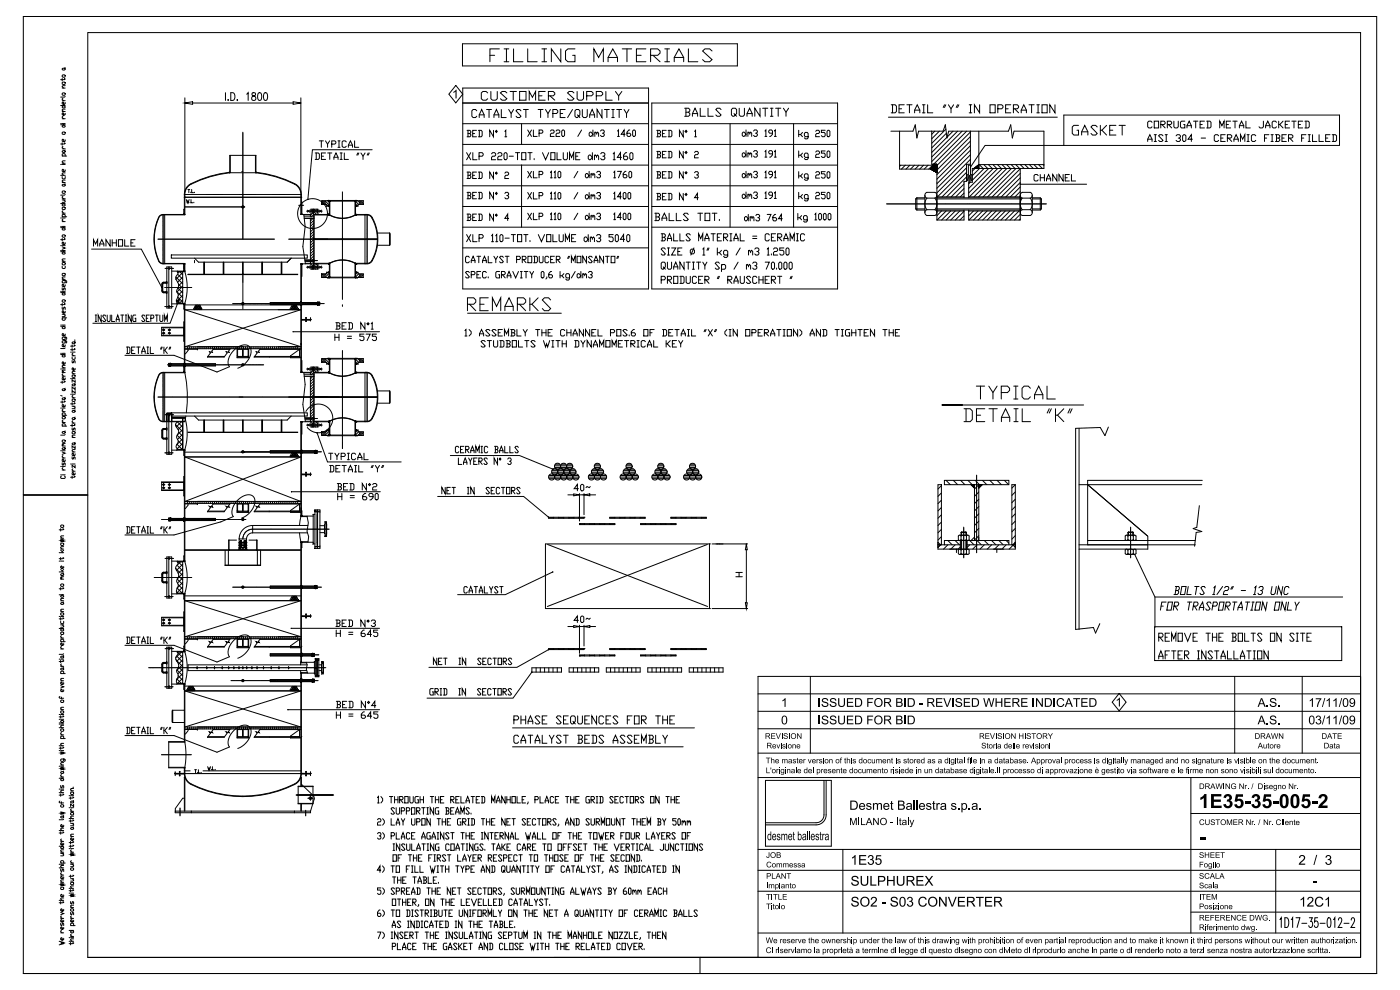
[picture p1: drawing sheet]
<svg xmlns="http://www.w3.org/2000/svg" width="420mm" height="297mm" viewBox="0 0 420 297" stroke-linecap="round" stroke-linejoin="round" font-family="sans-serif">
<g fill="none" stroke="#000" stroke-width=".3">
<path d="M92.4 59.8h.1"/>
<circle cx="93.8" cy="64.1" r="4.5"/>
</g>
<g fill="none" stroke="#000" stroke-width=".3">
<path d="M266.5 35.2h50.7M267.3 39.4h6.6l.7-2 .4 4 .6-2h7.3l.7-2 .5 4 .5-2h17.9l.7-2 .5 4 .5-2h9v11.1h-21.5v4.2h-1.1v4.6M269.9 39.4v11.3h9.3M279.5 39.4v9.9h1.6v14.5M291.1 39.4v9.9h-1.2v5.1h-.7v4.9M293.6 39.4v11.1M319.1 34.5h82.7v9.1h-82.7zM94.6 45.9h.9l.3 .3v1.3l-.3 .3h-.9M94.9 45.9v1.9M95.8 42.3h1.2M96.4 42.3v1.9M96.4 46.9h.6"/>
<path d="M97.6 42.3l.7 .9v1M97.7 45.9h-1.3v1.9h1.3M98.3 45.9h1.2M98.9 42.3l-.6 .9M98.9 45.9v1.9M99.5 43.2h.9l.4-.6-.4-.3h-.9v1.9M100.2 47.8v-.6l.6-1.3 .6 1.3v.6M100.2 47.2h1.2M101.4 42.3h.6M101.4 44.2h.6M101.7 42.3v1.9M102 47.8h.7"/>
<path d="M102 45.9h.7M102.3 45.9v1.9M103.3 45.9v1.9h1.2M103.9 42.6l-.3-.3h-.7l-.3 .3v1.3l.3 .3h.7l.3-.3M104.5 44.2v-.7l.6-1.2 .6 1.2v.7M104.5 43.5h1.2M106.4 42.3v1.9h1.2M107.3 45.9l-.3 .6M107.7 45.9l-.4 .6M108.3 45.9l.6 1v.9M109.5 45.9l-.6 1M110.5 45.9l-.4 .6"/>
<path d="M110.8 45.9l-.3 .6M111.6 44.9h-17.9l-1.3 14.9M269.9 49.6h10M274.7 59.7h2.7M274.7 59.7v3M275 59.3h2.4M275 59.3v3.7M275 59.3l-.3 .4M277.4 58.6v5.2M278 59.4a2.8 2.8 0 0 0 0 3.5M278 59.4l-.4-.3-.2-.5 .2-.5 .4-.4 2.7 .1 .3 .9-.6 .7M278 59.4h2.4"/>
<path d="M279.2 50.7l1.9 1.1M279.9 49.3l-.7 1.4M280.4 59.4a2.8 2.8 0 0 1 0 3.5M281.1 59.3h25M281.1 59.7h25M289.2 59h-8.1v7h8.1v-2.7M289.9 52.3l.9 .4 .9-.4M289.9 54.1l.9 .3 .9-.3M289.9 53.4l.9 .3 .9-.3M289.9 53l.9 .4 .9-.4M289.9 52.7l.9 .3 .9-.3M289.9 53.7l.9 .4 .9-.4"/>
<path d="M290.5 52.5v-2.9h.6v2.9M290.6 59h15.5M291.1 50.1h.1M306.1 50.5v15.5h-15.5v-3M306.3 57.9l.4-.2 2.5 .1 .3 .3 .2 .6-.6 .7a2.8 2.8 0 0 1 0 3.5l.4 .3 .2 .5-.2 .6-.4 .3-2.7-.1-.3-.8 .6-.8a2.8 2.8 0 0 1 0-3.5l-.6-.7zM306.7 59.4h2.4M309.7 59.3h2.4l.3 .4v3l-.3 .3h-2.4M309.7 59.7h2.7M309.7 58.6v5.2M312.1 59.3v3.7M313.2 49.4h-19.6l-1.4 1.1M265.9 61.2h48"/>
<path d="M274.7 62.7h2.7M274.7 62.7l.3 .3M275 63h2.4M278 62.9l-.4 .3-.2 .5 .2 .6 .4 .3 2.7-.1 .3-.8-.6-.8M278 62.9h2.4M281.1 63h25M281.1 62.7h25M289.2 63v.3h-8.1M290.6 63.3h15.5M306.7 62.9h2.4M309.7 62.7h2.7"/>
</g>
<path d="M306.1 55.3h.1M319.1 43.6h-23.6l-4.4 6.5" fill="none" stroke="#000" stroke-width=".3"/>
<g fill="none" stroke="#000" stroke-width=".3">
<path d="M138.7 13.1h82.5v6.7h-82.5zM138.8 30.9h55.8v55.8h-55.8zM138.8 37.1h55.8M156.5 37.1v6.2M195.5 30.9h55.8v55.8h-55.8zM195.5 37.1h55.8M219 37.1v31.1M238.1 37.1v31.1M267.4 31.4h1.1l.4 .4v1.6l-.4 .4h-1.1M267.7 31.4v2.4M269.7 32.6h.8M271.3 31.4h-1.6v2.4h1.6"/>
<path d="M272 31.4h1.6M272.8 31.4v2.4M274.4 33.8v-.8l.7-1.6 .8 1.6v.8M274.4 33h1.5M276.7 33.8h.8M276.7 31.4h.8M277.1 31.4v2.4M278.3 31.4v2.4h1.5M280.4 39.4l-.9 .9M281.8 39.4l-2.3 2.2M283.3 31.4l-.4 .8M283.6 37.5l-.1 .1"/>
<path d="M283.7 31.4l-.4 .8M283.8 38.8l-4.3 4.2M283.9 40l-4.4 4.4M284.5 31.4l.8 1.2v1.2M285.9 39.4l-1.8 1.7M286.1 31.4l-.8 1.2M287.2 31.4l-.4 .8M287.3 39.4l-7.8 7.7M287.6 31.4l-.4 .8M288.6 39.4l-9.1 9.1M290 39.4l-10.1 10.1M290.7 33.8h.8"/>
<path d="M290.7 31.4h.8M291.1 39.6l-11.4 11.4M291.1 31.4v2.4M293.9 31.4v2.4l-1.6-2.4v2.4M297 31.4h1.5v2.4h-1.5zM299.3 32.6h1.2l.4-.4v-.4l-.4-.4h-1.2v2.4M301.7 32.6h.7M303.2 31.4h-1.5v2.4h1.5M304 32.6h1.2l.4-.4v-.4l-.4-.4h-1.2v2.4M304.4 32.6l1.2 1.2M306.3 33.8v-.8l.8-1.6 .8 1.6v.8M306.3 33h1.6"/>
<path d="M308.7 31.4h1.5M309.5 31.4v2.4M311 33.8h.8M311 31.4h.8M311.4 31.4v2.4M312.6 31.4h1.5v2.4h-1.5zM316.5 31.4v2.4l-1.6-2.4v2.4M323.5 37.6h-1.4l-.4 .5v1.9l.4 .5h1.4v-1.4h-.4M324.5 39.5h1.8M329.1 38.1l-.4-.5h-1l-.4 .5 1.8 1.9-.4 .5h-1l-.4-.5M330.1 37.6v2.9M330.6 39.1l1.4 1.4"/>
<path d="M332 37.6l-1.4 1.5h-.5M332.9 39.1h.9M334.8 37.6h-1.9v2.9h1.9M335.7 37.6h1.9M336.6 37.6v2.9M345.6 36.7l-.3-.4h-.7l-.3 .4v1.3l.3 .4h.7l.3-.4M346.2 36.3h1.4v2.1h-1.4zM348.2 37.4h1l.3-.7-.3-.4h-1v2.1M348.5 37.4l1 1M350.2 37.4h1l.3-.7-.3-.4h-1v2.1M350.5 37.4l1 1M352.1 36.3v1.7l.4 .4h.6l.4-.4v-1.7"/>
<path d="M355.4 36.3h-1l-.3 .4v1.3l.3 .4h1v-1h-.3M356.1 38.4v-.7l.6-1.4 .7 1.4v.7M356.1 37.7h1.3M358 36.3h1.3M358.7 36.3v2.1M360 37.4h.7M361.3 36.3h-1.3v2.1h1.3M362 36.3h.9l.4 .4v1.3l-.4 .4h-.9M362.3 36.3v2.1M365.9 38.4v-2.1l.7 1.4 .6-1.4v2.1M367.9 37.4h.6M369.2 36.3h-1.3v2.1h1.3"/>
<path d="M369.8 36.3h1.3M370.5 36.3v2.1M371.8 38.4v-.7l.6-1.4 .7 1.4v.7M371.8 37.7h1.3M373.8 36.3v2.1h1.3M379 36.3v1.7l-.3 .4h-.7l-.3-.4M379.7 38.4v-.7l.6-1.4 .7 1.4v.7M379.7 37.7h1.3M382.9 36.7l-.3-.4h-.7l-.3 .4v1.3l.3 .4h.7l.3-.4M383.6 36.3v2.1M383.9 37.4l1 1M384.9 36.3l-1 1.1h-.3"/>
<path d="M385.5 37.4h.7M386.9 36.3h-1.4v2.1h1.4M387.5 36.3h1.3M388.2 36.3v2.1M389.5 37.4h.6M390.8 36.3h-1.3v2.1h1.3M391.4 36.3h1l.4 .4v1.3l-.4 .4h-1M391.8 36.3v2.1M138.8 49.5h55.8M138.8 43.3h55.8M138.8 55.7h55.8M156.5 49.5v18.7"/>
<path d="M195.5 49.5h55.8M195.5 43.3h55.8M195.5 55.7h55.8M270.2 49.6l-.3 .3M271.6 49.6l-1.2 1.1M272.9 49.6l-1.1 1.1M274.3 49.6l-1.2 1.1M275.7 49.6l-1.2 1.1M277 49.6l-1.1 1.1M278.4 49.6l-1.2 1.1M279.6 50.1l.8-.8-.9 .9M279.8 49.6l-1.2 1.1"/>
<path d="M279.9 49.3h.1M280 49.3l-.1 .1M280.2 49.3l-.4 .3M280.3 49.3l-.5 .5M280.3 49.3l-.6 .7M280.4 49.3l-.9 .9M280.6 49.3l-1.2 1.2M280.7 49.3l-1.5 1.4M280.7 51.6l.4-.3-.3 .3M280.8 49.3l-1.6 1.4M280.9 49.3l-1.6 1.5M281 49.3l-1.6 1.5"/>
<path d="M281 49.3l-1.6 1.6M281.1 51.8h.1M281.1 49.5l-1.5 1.5M281.1 49.4l-1.5 1.5M281.1 49.3l-1.6 1.6M281.1 49.8l-1.3 1.3M281.1 49.9l-1.3 1.2M281.1 50l-1.2 1.1M281.1 50.1l-1.1 1.1M281.1 50.2l-1.1 1M281.1 50.3l-1 .9M281.1 50.4l-.9 .9"/>
<path d="M281.1 50.6l-.7 .8M281.1 50.8l-.7 .6M281.1 50.9l-.6 .6M281.1 51l-.6 .5M281.1 51.1l-.5 .4M281.1 51.2l-.4 .4 .4-.4M281.1 51.4l-.3 .2M281.1 51.5l-.3 .2 .3-.2M281.1 51.6l-.2 .1M281.1 51.7v.1M284 41.2l-4.5 4.5M289.2 55.2l-3.9 3.8"/>
<path d="M289.2 56.6l-2.5 2.4M289.2 57.9l-1.1 1.1M289.9 50.3l-8.7 8.7M289.9 51.7l-7.3 7.3M289.9 53.1l-5.9 5.9M291.1 54.7l-.5 .5M291.1 42.3l-10 10.1M291.1 41l-10.6 10.5M291.1 43.7l-10 10.1M291.1 45.1l-10 10M291.1 46.4l-10 10.1M291.1 47.8l-10 10.1"/>
<path d="M291.1 49.2l-.1 .1M292.4 50.3l-.2 .2M293 49.8l-.7 .7M293.3 49.6l-.9 .9M293.6 49.4l-1.9 1.9M293.6 49.5l-1 1M293.6 49.6l-.9 .9M293.6 49.7l-.8 .8 .8-.8M293.6 49.9l-.6 .6M293.6 50.1l-.4 .4M293.6 50.3l-.2 .2M293.6 50.4l-.1 .1"/>
<path d="M293.6 50.5h.1M293.8 49.4l1.1 1.1M293.8 50.5l-2.1 2.2M295.1 49.4l1.2 1.1M295.2 50.5l-3.5 3.6M296.5 49.4l1.2 1.1M296.6 50.5l-6 6M297.9 49.4l1.1 1.1M297.9 50.5l-7.3 7.4M299.2 49.4l1.2 1.1M299.3 50.5l-8.5 8.5M300.6 49.4l1.2 1.1"/>
<path d="M300.7 50.5l-8.5 8.5M302 49.4l1.1 1.1M302 50.5l-8.5 8.5M303.3 49.4l1.2 1.1M303.4 50.5l-8.5 8.5M304.7 49.4l1.2 1.1M304.8 50.5l-8.5 8.5M306.1 50.6l-8.5 8.4M306.1 52l-7.1 7M306.1 53.4l-5.7 5.6M306.1 54.7l-4.4 4.3M306.1 56.1l-3 2.9"/>
<path d="M306.1 57.5l-1.6 1.5M306.1 58.8l-.3 .2M306.1 49.4l1.1 1.1M306.1 55.3h19.9M307.4 49.4l1.2 1.1M308.8 49.4l1.2 1.1M310.2 49.4l1.1 1.1M311.4 52.7l-.3-.3h-.6l-.3 .3v1.3l.3 .3h.6l.3-.3M311.5 49.4l1.2 1.1M312.1 52.4v1.9M312.1 53.3h1.2M312.9 49.4l.3 .2"/>
<path d="M313.3 52.4v1.9M313.9 54.3v-.7l.7-1.2 .6 1.2v.7M313.9 53.6h1.3M317.1 52.4v1.9l-1.3-1.9v1.9M318.9 52.4v1.9l-1.2-1.9v1.9M319.5 53.3h.7M320.8 52.4h-1.3v1.9h1.3M321.4 52.4v1.9h1.3M324.5 40.5v-1l.9-1.9 .9 1.9v1M344.3 42.4v-.6l.6-1.4 .7 1.4v.6M344.3 41.8h1.3M346.2 40.4h.7"/>
<path d="M346.2 42.4h.7M346.6 40.4v2M348.9 40.7l-.4-.3h-.6l-.3 .3 1.3 1.4-.4 .3h-.6l-.3-.3M349.5 40.4h.7M349.5 42.4h.7M349.9 40.4v2M352.8 40.7l.3-.3h.7l.3 .3v.4l-.3 .3h-.3M353.8 41.4l.3 .4-.3 .6h-.7l-.3-.3M355.1 40.4l.6 .3v1.4l-.3 .3-.6-.3v-1.4zM357.7 41.8h-1.3l1-1.4v2M360.3 41.4h1.3M365.6 40.7l-.4-.3h-.6l-.3 .3v1.4l.3 .3h.6l.4-.3"/>
<path d="M366.2 41.4h.7M367.5 40.4h-1.3v2h1.3M368.2 41.4h1l.3-.7-.3-.3h-1v2M368.5 41.4l1 1M370.2 42.4v-.6l.6-1.4 .7 1.4v.6M370.2 41.8h1.3M372.1 42.4v-2l.7 1.4 .6-1.4v2M374.1 40.4h.6M374.1 42.4h.6M374.4 40.4v2M376.7 40.7l-.3-.3h-.7l-.3 .3v1.4l.3 .3h.7l.3-.3M379.3 41.4h.7"/>
<path d="M380.6 40.4h-1.3v2M381.3 40.4h.6M381.3 42.4h.6M381.6 40.4v2M382.6 40.4h1l.3 .3-.3 .7M382.9 41.4h.7l.3 .7-.3 .3h-1M382.9 40.4v2M384.6 41.4h.6M385.9 40.4h-1.3v2h1.3M386.5 41.4h1l.3-.7-.3-.3h-1v2M386.9 41.4l.9 1M390.5 41.4h.6"/>
<path d="M391.8 40.4h-1.3v2M392.4 40.4h.7M392.4 42.4h.7M392.8 40.4v2M393.7 40.4v2h1.3M395.7 40.4v2h1.3M397.7 41.4h.6M399 40.4h-1.3v2h1.3M399.6 40.4h1l.3 .3v1.4l-.3 .3h-1M400 40.4v2M138.8 74.4h55.8M138.8 61.9h55.8"/>
<path d="M138.8 68.2h55.8M195.5 61.9h55.8M195.5 68.2h55.8M281.1 63.3h.1M282.4 63.3l-1.3 1.4M283.8 63.3l-2.7 2.7M285.2 63.3l-2.7 2.7M286.6 63.3l-2.8 2.7M287.9 63.3l-2.7 2.7M289.2 63.4l-2.6 2.6M289.2 64.8l-1.3 1.2M290.7 63.3l-.1 .1"/>
<path d="M292 63.3l-1.4 1.4M293.4 63.3l-2.7 2.7M294.8 63.3l-2.8 2.7M296.1 63.3l-2.7 2.7M297.5 63.3l-2.7 2.7M298.9 63.3l-2.8 2.7M300.2 63.3l-2.7 2.7M301.6 63.3l-2.7 2.7M303 63.3l-2.7 2.7M304.3 63.3l-2.7 2.7M305.7 63.3l-2.7 2.7M306.1 64.3l-1.7 1.7"/>
<path d="M306.1 65.7l-.4 .3M140.3 94h28.1M7 148.5h19.3M164.6 155.2h10.6v.3h-10.6zM164.6 155.3h1.5M165.9 140.8h.1M166.1 155.2v.3M167.6 155.2v.3M167.6 155.3h1.5M169.1 155.2v.3M170.6 155.2v.3M170.6 155.3h1.6"/>
<path d="M172.2 155.2v.3M173.7 155.2v.3M173.7 155.3h1.5M173.8 157.1h10.6v.3h-10.6zM173.8 157.2h1.5M175.3 157.1v.3M176.9 157.1v.3M176.9 157.2h1.5M178.4 157.1v.3M179.9 157.1v.3M179.9 157.2h1.5M181.4 157.1v.3"/>
<path d="M182.9 155.2h10.6v.3h-10.6zM182.9 157.1v.3M182.9 155.3h1.5M182.9 157.2h1.5M184.4 155.2v.3M186 155.2v.3M186 155.3h1.5M187.5 155.2v.3M189 155.2v.3M189 155.3h1.5M190.5 155.2v.3M192 155.2v.3"/>
<path d="M192 155.3h1.5M192.2 157.1h10.6v.3h-10.6zM192.2 157.2h1.5M193.7 157.1v.3M195.2 157.1v.3M195.2 157.2h1.5M196.7 157.1v.3M198.2 157.1v.3M198.2 157.2h1.5M199.7 157.1v.3M201.3 155.2h10.6v.3h-10.6zM201.3 157.1v.3"/>
<path d="M201.3 155.3h1.5M201.3 157.2h1.5M202.8 155.2v.3M204.3 155.2v.3M204.3 155.3h1.5M205.8 155.2v.3M207.3 155.2v.3M207.3 155.3h1.5M208.8 155.2v.3M210.4 155.2v.3M210.4 155.3h1.5M163.6 163.2h49.2v19.4h-49.2z"/>
<path d="M164.3 163.3l48 18.6M165.8 171.6l-14.2 6.8h-14.3M165.8 171.6h.1M212.2 163.3l-48 18.6M214.8 163.2h2.1M164.6 194.6h10.6v.3h-10.6zM164.6 194.7h1.5M166.1 194.6v.3M167.6 194.6v.3M167.6 194.7h1.5M169.1 194.6v.3M170.6 194.6v.3"/>
<path d="M170.6 194.7h1.6M172.2 194.6v.3M173.7 194.6v.3M173.7 194.7h1.5M173.8 196.5h10.6v.3h-10.6zM173.8 196.6h1.5M175.3 196.5v.3M176.9 196.5v.3M176.9 196.6h1.5M178.4 196.5v.3M179.9 196.5v.3M179.9 196.6h1.5"/>
<path d="M181.4 196.5v.3M182.9 194.6h10.6v.3h-10.6zM182.9 196.5v.3M182.9 194.7h1.5M182.9 196.6h1.5M184.4 194.6v.3M186 194.6v.3M186 194.7h1.5M187.5 194.6v.3M189 194.6v.3M189 194.7h1.5M190.5 194.6v.3"/>
<path d="M192 194.6v.3M192 194.7h1.5M192.2 196.5h10.6v.3h-10.6zM192.2 196.6h1.5M193.7 196.5v.3M195.2 196.5v.3M195.2 196.6h1.5M196.7 196.5v.3M198.2 196.5v.3M198.2 196.6h1.5M199.7 196.5v.3M201.3 194.6h10.6v.3h-10.6z"/>
<path d="M201.3 196.5v.3M201.3 194.7h1.5M201.3 196.6h1.5M202.8 194.6v.3M204.3 194.7h1.5M204.3 194.6v.3M205.8 194.6v.3M207.3 194.7h1.5M207.3 194.6v.3M208.8 194.6v.3M210.4 194.7h1.5M210.4 194.6v.3"/>
<path d="M153.8 218.4h54.5M159.6 200.3h8.8v1.3h-8.8zM160.8 200.3v1.3M162.1 200.3v1.3M163.4 200.3v1.3M164.6 200.3v1.3M165.9 200.3v1.3M167.2 200.3v1.3M170.7 200.3h8.9v1.3h-8.9zM172 200.3v1.3M173.3 200.3v1.3M174.5 200.3v1.3"/>
<path d="M175.8 200.3v1.3M177.1 200.3v1.3M178.3 200.3v1.3M181.9 200.3h10.1v1.3h-10.1zM183.2 200.3v1.3M184.4 200.3v1.3M185.7 200.3v1.3M187 200.3v1.3M188.2 200.3v1.3M189.5 200.3v1.3M190.8 200.3v1.3M194.3 200.3h10.2v1.3h-10.2z"/>
<path d="M195.6 200.3v1.3M196.9 200.3v1.3M198.1 200.3v1.3M199.4 200.3v1.3M200.7 200.3v1.3M201.9 200.3v1.3M203.2 200.3v1.3M206.7 200.3h10.2v1.3h-10.2zM208 200.3v1.3M209.3 200.3v1.3M210.6 200.3v1.3M211.8 200.3v1.3"/>
<path d="M213.1 200.3v1.3M214.4 200.3v1.3M215.6 200.3v1.3M153.8 224h51.1M7 292h406M26.3 287.2h381.9"/>
<circle cx="167.3" cy="139.9" r=".91"/>
<circle cx="169.1" cy="139.9" r=".91"/>
<circle cx="170.9" cy="139.9" r=".91"/>
<circle cx="179.2" cy="139.9" r=".91"/>
<circle cx="188.7" cy="139.9" r=".91"/>
<circle cx="198.2" cy="139.9" r=".91"/>
<circle cx="207.8" cy="139.9" r=".91"/>
<circle cx="165.5" cy="143.1" r=".91"/>
<circle cx="166.4" cy="141.5" r=".91"/>
<circle cx="167.3" cy="143.1" r=".91"/>
<circle cx="168.2" cy="141.5" r=".91"/>
<circle cx="169.1" cy="143.1" r=".91"/>
<circle cx="170" cy="141.5" r=".91"/>
<circle cx="170.9" cy="143.1" r=".91"/>
<circle cx="171.9" cy="141.5" r=".91"/>
<circle cx="172.8" cy="143.1" r=".91"/>
<circle cx="177.4" cy="143.1" r=".91"/>
<circle cx="178.3" cy="141.5" r=".91"/>
<circle cx="179.2" cy="143.1" r=".91"/>
<circle cx="180.2" cy="141.5" r=".91"/>
<circle cx="181.1" cy="143.1" r=".91"/>
<circle cx="186.9" cy="143.1" r=".91"/>
<circle cx="187.9" cy="141.5" r=".91"/>
<circle cx="188.8" cy="143.1" r=".91"/>
<circle cx="189.7" cy="141.5" r=".91"/>
<circle cx="190.6" cy="143.1" r=".91"/>
<circle cx="196.5" cy="143.1" r=".91"/>
<circle cx="197.4" cy="141.5" r=".91"/>
<circle cx="198.3" cy="143.1" r=".91"/>
<circle cx="199.2" cy="141.5" r=".91"/>
<circle cx="200.1" cy="143.1" r=".91"/>
<circle cx="206" cy="143.1" r=".91"/>
<circle cx="206.9" cy="141.5" r=".91"/>
<circle cx="207.8" cy="143.1" r=".91"/>
<circle cx="208.7" cy="141.5" r=".91"/>
<circle cx="209.6" cy="143.1" r=".91"/>
</g>
<path d="M135.1 136.7h20.7l10 4M164.6 155.2h.1" fill="none" stroke="#000" stroke-width=".3"/>
<path d="M131.3 148.9h25.8l7.4 6.2M164.6 194.9h.1" fill="none" stroke="#000" stroke-width=".3"/>
<path d="M164.5 194.9l-9.4 5.3h-26.4M159.6 201.6h.1" fill="none" stroke="#000" stroke-width=".3"/>
<g fill="none" stroke="#000" stroke-width=".3">
<path d="M147 16.6h1.4M149.8 14.7h-2.8v3.8M151.2 14.7h1.4M151.2 18.5h1.4M151.9 14.7v3.8M154.1 14.7v3.8h2.8M158.3 14.7v3.8h2.8M162.6 14.7h1.4M162.6 18.5h1.4M163.3 14.7v3.8M168.2 14.7v3.8l-2.8-3.8v3.8M172.5 14.7h-2.1l-.8 .6v2.6l.8 .6h2.1v-1.9h-.7"/>
<path d="M178.2 18.5v-3.8l1.4 2.5 1.4-2.5v3.8M182.4 18.5v-1.3l1.4-2.5 1.4 2.5v1.3M182.4 17.2h2.8M186.7 14.7h2.8M188.1 14.7v3.8M190.9 16.6h1.4M193.8 14.7h-2.9v3.8h2.9M195.2 16.6h2.1l.7-.6v-.7l-.7-.6h-2.1v3.8M195.9 16.6l2.1 1.9M199.4 14.7h1.4M199.4 18.5h1.4M200.1 14.7v3.8"/>
<path d="M202.3 18.5v-1.3l1.4-2.5 1.4 2.5v1.3M202.3 17.2h2.8M206.5 14.7v3.8h2.8M213.6 15.3l-.7-.6h-1.4l-.7 .6 2.8 2.6-.7 .6h-1.4l-.7-.6M18.2 37.4h1.4M18.2 37.1h.2M18.2 31.7h1.4M18.7 39.8l.6-.2 .3 .5-.7 .2zM18.7 37.8l.4-.4 .5 .6-.7 .1zM18.7 32l.4-.3 .5 .5-.7 .2zM18.7 28l.6-.1 .3 .5-.7 .2zM18.7 24.8l.6-.2 .3 .6-.7 .1z"/>
<path d="M18.7 22.6l.6-.1 .3 .5-.7 .2zM18.7 20.6l.6-.1 .3 .3-.7 .2zM18.7 23.5v.8M18.7 37.1h.9M18.7 35.6h.9M18.7 33.5h.9M18.7 30.2h.9M18.7 26.4h.9M18.9 34.9l-.2 .4 .4 .3M18.9 29.5l-.2 .3 .4 .4M19.3 23.5l.3 .2-.3 .2h-1.1M19.6 34l-.3 .5h-.4l-.2-.5 .2-.2 .2 .2v.5"/>
<path d="M19.6 32.7l-.9 .2 .4 .6M19.6 30.8l-.3 .5h-.4l-.2-.5 .2-.2 .2 .2v.5M19.6 28.9l-1.4 .2M19.6 25.7l-.9 .2 .4 .5M19.6 20.3l-.3 .2M140.1 39.1h.9l.2 .3-.2 .7M140.4 39.1v1.9M142.9 39.1h-1.1v1.9h1.1M143 33.3l-.3-.5h-.8l-.4 .5v1.6l.4 .4h.8l.3-.4M143.5 39.1h.9l.2 .3v1.3l-.2 .3h-.9M143.8 35.3v-.8l.7-1.7 .7 1.7v.8M143.8 34.5h1.4"/>
<path d="M143.8 39.1v1.9M146 32.8h1.4M146.7 32.8v2.5M148 39.1v1.9l-1.1-1.9v1.9M148.2 35.3v-.8l.7-1.7 .7 1.7v.8M148.2 34.5h1.4M148.9 39.1l.3 .3-.3 .3-.3-.3zM150.4 32.8v2.5h1.5M151.4 39.4l.3-.3v1.9M152.6 32.8l.7 1.3v1.2M154.1 32.8l-.8 1.3M156.3 33.3l-.4-.5h-.7l-.4 .5 1.5 1.6-.4 .4h-.7l-.4-.4"/>
<path d="M157 32.8h1.5M157.8 32.8v2.5M158.3 39l1.1 1.9M159.4 39l-1.1 1.9M160 39v1.9h1.1M161.4 32.8h1.5M161.7 40h.9l.2-.7-.2-.3h-.9v1.9M162.2 32.8v2.5M163.6 32.8l.8 1.3v1.2M165.1 39.3l.3-.3h.6l.2 .3-.2 .7h-.6l-.3 .3v.6h1.1M165.1 32.8l-.7 1.3M165.9 34.1h1.1l.3-.5v-.3l-.3-.5h-1.1v2.5"/>
<path d="M166.8 39.3l.3-.3h.6l.2 .3-.2 .7h-.6l-.3 .3v.6h1.1M168.1 34.1h.7M168.8 39l.6 .3v1.3l-.3 .3-.6-.3v-1.3zM169.5 32.8h-1.4v2.5h1.4M171.7 32.8l-1.4 2.5M173.2 34.5l.4 .4-.4 .4h-.4l-.3-.4v-1.6l.3-.5h.8l.4 .5v1.2l-.4 .4 .4 .4M174.5 39l-1.2 1.9M174.7 32.8v2.1l.4 .4h.7l.4-.4v-2.1M176.9 35.3v-.8l.7-1.7 .8 1.7v.8M176.9 34.5h1.5M177 39.6h.3l.6 .7-.6 .6-.6-.3v-.6zM177.9 39v1.9"/>
<path d="M178.4 40l.3-.4 .3 .7M178.4 39.6v1.3M179 40l.3-.4 .3 .4v.9M180.1 39.3l.3-.3h.6l.3 .3-.3 .7h-.3M180.6 32.8v2.5l-1.5-2.5v2.5M181 40l.3 .3-.3 .6h-.6l-.3-.3M181.3 32.8h1.5M182.1 32.8v2.5M183.5 32.8h.8M183.5 35.3h.8M183.9 32.8v2.5M185 32.8h1.5"/>
<path d="M185.2 39.3l.3-.3v1.9M185.7 32.8v2.5M187.2 32.8l.7 1.3v1.2M188.7 32.8l-.8 1.3M188.9 39h-.3l-.5 .6v1l.3 .3h.5l.3-.6-.3-.3h-.8M190.1 39l.5 .3v1.3l-.3 .3-.5-.3v-1.3zM197 39.1h.9l.3 .3-.3 .7M197.3 39.1v1.9M199.9 39.1h-1.2v1.9h1.2M200.4 39.1h.9l.3 .3v1.3l-.3 .3h-.9M200.7 39.1v1.9M205 39.1v1.9l-1.2-1.9v1.9"/>
<path d="M205.4 32.5h1.1l.4 .4v.4l-.4 .4M205.8 33.7h.7l.4 .4v.4l-.4 .4h-1.1M205.8 32.5v2.4M205.8 39.1l.3 .3-.3 .3-.3-.3zM207.7 34.9v-.8l.8-1.6 .8 1.6v.8M207.7 34.1h1.6M208.4 39.4l.2-.3v1.9M210.1 32.5v2.4h1.5M212.4 32.5v2.4h1.6M216.3 32.9l-.4-.4h-.8l-.4 .4 1.6 1.6-.4 .4h-.8l-.4-.4M220.2 34.1l.4 .4-.4 .4h-.4l-.4-.4v-1.6l.4-.4h.8l.4 .4v1.2l-.4 .4 .4 .4M221.8 32.5v2l.3 .4h.8l.4-.4v-2"/>
<path d="M222.9 39.6h.3l.6 .7-.6 .6-.5-.3v-.6zM223.8 39v1.9M224.1 34.9v-.8l.8-1.6 .8 1.6v.8M224.1 34.1h1.6M224.4 40l.2-.4 .3 .7M224.4 39.6v1.3M224.9 40l.3-.4 .3 .4v.9M226.1 39.3l.2-.3h.6l.3 .3v.3l-.6 .4M226.9 40l.3 .3-.3 .6h-.6l-.2-.3M228 32.5v2.4l-1.6-2.4v2.4M228.8 32.5h1.5M229.5 39.3l.2-.3v1.9"/>
<path d="M229.5 32.5v2.4M231.1 32.5h.8M231.1 34.9h.8M231.5 32.5v2.4M231.7 40h-.8l-.3-.4 .3-.6h.5l.3 .3v1l-.5 .6h-.3M232.3 39.3l.3-.3v1.9M232.7 32.5h1.5M233.4 32.5v2.4M235 32.5l.8 1.2v1.2M236.6 32.5l-.8 1.2M239.6 39.1v1.9M240.7 39.7l-.5 .7h-.6"/>
<path d="M244.7 39.4l.3-.3h.6l.2 .3-.2 .6h-.6l-.3 .4v.6h1.1M247.5 39.1h-1.1v.6h.9l.2 .3v.7l-.2 .3h-.6l-.3-.3M248.4 39.1l.6 .3v1.3l-.3 .3-.6-.3v-1.3zM18.2 52.6h1.4M18.2 49.3h.2M18.7 57.5l.6-.2 .3 .5-.7 .2zM18.7 55.5l.6-.2 .3 .4-.7 .1zM18.7 52.9v.6l.2 .2 .7-.2v-.6M18.7 45.4l.6-.2 .3 .3-.7 .2zM18.7 59.6h.9M18.7 42.8v.8M18.7 60h.9"/>
<path d="M18.7 54.7h.9M18.7 49.3h.9M18.7 49h.9M18.7 46.8h1.3M18.7 44.6h.9M18.9 58.9l-.2 .4 .4 .3M18.9 46.8l-.2-.2 .2-.5 .7 .2v.5M18.9 43.9l-.2 .4 .4 .3M19.1 60l.5 .5-.9 .2M19.3 42.8l.3 .2-.3 .2h-1.1M19.6 58.4l-1.4 .1M19.6 54l-.9 .2 .4 .5"/>
<path d="M19.6 51.9l-.9 .1 .4 .6M19.6 51l-.3 .5h-.4l-.2-.5 .2-.2 .2 .2v.5M19.6 48.3l-.9 .1 .4 .6M19.6 41.9l-.3 .6h-.4l-.2-.6 .2-.1 .2 .1v.6M19.6 55.1l-.3 .2M19.6 45l-.3 .2M140 45.8l1.2 2.1M140.1 51.6h.9l.2 .3-.2 .7M140.1 57.7h.9l.2 .3-.2 .7M140.4 40.1h.6l.2 .6-.2 .3h-.9M140.4 52.6h.6l.2 .6-.2 .4h-.9M140.4 58.7h.6l.2 .6-.2 .3h-.9"/>
<path d="M140.4 51.6v2M140.4 57.7v1.9M141.2 45.8l-1.2 2.1M141.8 40.1h.6M141.8 52.6h.6M141.8 58.7h.6M141.8 45.8v2.1h1.3M142.9 51.6h-1.1v2h1.1M142.9 57.7h-1.1v1.9h1.1M143.5 51.6h.9l.2 .3v1.3l-.2 .4h-.9M143.5 57.7h.9l.2 .3v1.3l-.2 .3h-.9M143.7 46.9h.9l.4-.8-.4-.3h-.9v2.1"/>
<path d="M143.8 51.6v2M143.8 57.7v1.9M147.4 46.1l.4-.3h.6l.3 .3-.3 .8h-.6l-.4 .3v.7h1.3M148 51.6v2l-1.1-2v2M148 57.7v1.9l-1.1-1.9v1.9M148.9 51.6l.3 .3-.3 .4-.3-.4zM148.9 57.7l.3 .3-.3 .3-.3-.3zM149.3 46.1l.3-.3h.7l.3 .3-.3 .8h-.7l-.3 .3v.7h1.3M151.4 51.9l.3-.3h.6l.3 .3-.3 .7h-.6l-.3 .3v.7h1.2M151.4 58l.3-.3h.6l.3 .3v.3l-.6 .4M151.4 41h.6M151.5 45.8h.3l.3 .3v1.5l-.3 .3h-.3l-.3-.3v-1.5z"/>
<path d="M152.3 58.7l.3 .3-.3 .6h-.6l-.3-.3M152.8 46.9h1.2M154.6 45.8h1.3M155.2 45.8v2.1M156.5 45.8h1.2v2.1h-1.2zM158.3 57.7l1.1 2M158.3 51.4l1.1 1.9M158.4 45.8h1.2M159 45.8v2.1M159.4 57.7l-1.1 2M159.4 51.4l-1.1 1.9M160 57.7v2h1.1"/>
<path d="M160 51.4v1.9h1.1M160.2 47.6v.3M161.7 58.7h.9l.2-.6-.2-.4h-.9v2M161.7 52.4h.9l.2-.7-.2-.3h-.9v1.9M162.7 45.8l1 2.1 .9-2.1M165.1 58.1l.3-.4v2M165.1 51.7l.3-.3v1.9M165.1 59.7h.6M165.1 53.3h.6M165.2 45.8h1.3v2.1h-1.3zM166.2 58.1l.3-.4v2M166.2 51.7l.3-.3v1.9"/>
<path d="M166.2 59.7h.6M166.2 53.3h.6M167.1 45.8v2.1h1.2M167.7 57.7l.5 .4v1.3l-.3 .3-.5-.3v-1.3zM167.7 51.4l.5 .3v1.3l-.3 .3-.5-.3v-1.3zM169 45.8v1.8l.3 .3h.6l.3-.3v-1.8M170.8 47.9v-2.1l.7 1.4 .6-1.4v2.1M172.7 46.9h.6M173.3 57.7l-1.1 2M173.3 51.4l-1.1 1.9M174 45.8h-1.3v2.1h1.3M175.9 58.4h.3l.5 .6-.5 .7-.6-.3v-.7z"/>
<path d="M175.9 52.1h.3l.5 .6-.5 .6-.6-.3v-.6zM176.7 51.4v1.9M176.7 57.7v2M176.8 46.5h.3l.6 .7-.6 .7h-.3l-.3-.3v-.7zM177.3 58.7l.3-.3 .3 .6M177.3 52.4l.3-.3 .3 .6M177.3 52.1v1.2M177.3 58.4v1.3M177.7 45.8v2.1M177.9 58.7l.3-.3 .2 .3v1M177.9 52.4l.3-.3 .2 .3v.9M178.3 46.9l.3-.4 .4 .7"/>
<path d="M178.3 46.5v1.4M179 46.9l.3-.4 .3 .4v1M179 58.1l.3-.4h.6l.2 .7-.5 .3M179 51.7l.3-.3h.6l.2 .7-.5 .3M179.9 58.7l.2 .3-.2 .7h-.6l-.3-.3M179.9 52.4l.2 .3-.2 .6h-.6l-.3-.3M180.2 46.1l.3-.3h.6l.3 .3v.4l-.3 .4h-.3M181.1 46.9l.3 .3-.3 .7h-.6l-.3-.3M183.9 46.1l.4-.3v2.1M183.9 47.9h.7M184.1 58.1l.3-.4v2M184.1 51.7l.3-.3v1.9"/>
<path d="M184.1 59.7h.6M184.1 53.3h.6M185.2 51.4h1.2l-.9 1.9M185.2 40.9h.6M186.4 59h-1.2l.9-1.3v2M186.4 47.2h-1.2l.9-1.4v2.1M187.2 57.7l.6 .4v1.3l-.3 .3-.6-.3v-1.3zM187.5 40.3h-1.1l.8-1.3v1.9M187.8 51.4h-.3l-.6 .7v.9l.3 .3h.6l.3-.6-.3-.3h-.9M188 45.8h-.3l-.6 .7v1.1l.3 .3h.6l.3-.3-.3-.7h-.9M188.6 57.7l.6 .4v1.3l-.3 .3-.5-.3v-1.3zM188.9 51.4l.6 .3v1.3l-.3 .3-.6-.3v-1.3z"/>
<path d="M189.2 45.8h.4l.3 .3v1.5l-.3 .3h-.4l-.3-.3v-1.5zM197 45.4h.9l.3 .3-.3 .7M197 51.5h.9l.3 .3-.3 .7M197 58h.9l.3 .3-.3 .7M197.3 40.1h.6l.3 .6-.3 .3h-.9M197.3 46.4h.6l.3 .6-.3 .3h-.9M197.3 52.5h.6l.3 .6-.3 .3h-.9M197.3 59h.6l.3 .6-.3 .3h-.9M197.3 45.4v1.9M197.3 51.5v1.9M197.3 58v1.9M198.7 40.1h.6"/>
<path d="M198.7 46.4h.6M198.7 52.5h.6M198.7 59h.6M199.9 45.4h-1.2v1.9h1.2M199.9 51.5h-1.2v1.9h1.2M199.9 58h-1.2v1.9h1.2M200.4 45.4h.9l.3 .3v1.3l-.3 .3h-.9M200.4 51.5h.9l.3 .3v1.3l-.3 .3h-.9M200.4 58h.9l.3 .3v1.3l-.3 .3h-.9M200.7 45.4v1.9M200.7 51.5v1.9M200.7 58v1.9"/>
<path d="M205 45.4v1.9l-1.2-1.9v1.9M205 51.5v1.9l-1.2-1.9v1.9M205 58v1.9l-1.2-1.9v1.9M205.8 45.4l.3 .3-.3 .4-.3-.4zM205.8 51.5l.3 .3-.3 .3-.3-.3zM205.8 58l.3 .3-.3 .4-.3-.4zM208.4 45.7l.2-.3h.6l.3 .3-.3 .7h-.6l-.2 .3v.6h1.1M208.4 51.8l.2-.3h.6l.3 .3-.3 .7h-.3M208.4 41h.5M209.2 52.5l.3 .3-.3 .6h-.6l-.2-.3M209.5 59.3h-1.1l.8-1.3v1.9M222.9 45.8h.3l.6 .7-.6 .6-.5-.3v-.6z"/>
<path d="M222.9 52h.3l.6 .7-.6 .6-.5-.3v-.6zM222.9 58.3h.3l.6 .6-.6 .6-.5-.3v-.6zM223.8 45.2v1.9M223.8 51.4v1.9M223.8 57.6v1.9M224.4 46.2l.2-.4 .3 .7M224.4 52.4l.2-.4 .3 .7M224.4 58.6l.2-.3 .3 .6M224.4 45.8v1.3M224.4 52v1.3M224.4 58.3v1.2M224.9 46.2l.3-.4 .3 .4v.9"/>
<path d="M224.9 52.4l.3-.4 .3 .4v.9M224.9 58.6l.3-.3 .3 .3v.9M226.1 45.5l.2-.3h.6l.3 .3v.3l-.6 .4M226.1 51.7l.2-.3h.6l.3 .3v.3l-.6 .4M226.1 57.9l.2-.3h.6l.3 .7-.6 .3M226.9 46.2l.3 .3-.3 .6h-.6l-.2-.3M226.9 52.4l.3 .3-.3 .6h-.6l-.2-.3M226.9 58.6l.3 .3-.3 .6h-.6l-.2-.3M229.5 45.5l.2-.3v1.9M229.5 51.7l.2-.3v1.9M229.5 57.9l.2-.3v1.9M229.5 40.9h.5"/>
<path d="M229.5 53.3h.5M229.5 47.1h.5M229.5 59.5h.5M231.7 46.2h-.8l-.3-.4 .3-.6h.5l.3 .3v1l-.5 .6h-.3M231.7 52.4h-.8l-.3-.4 .3-.6h.5l.3 .3v1l-.5 .6h-.3M231.7 58.6h-.8l-.3-.3 .3-.7h.5l.3 .3v1l-.5 .6h-.3M232.3 45.5l.3-.3v1.9M232.3 51.7l.3-.3v1.9M232.3 57.9l.3-.3v1.9M232.3 40.9h.6M232.3 53.3h.6M232.3 47.1h.6"/>
<path d="M232.3 59.5h.6M239.6 45.3v1.9M239.6 51.5v1.9M239.6 57.7v1.9M240.2 40.4l.5 .6M240.2 46.6l.5 .6M240.2 52.8l.5 .6M240.2 59l.5 .6M240.7 45.9l-.5 .7h-.6M240.7 52.1l-.5 .7h-.6M240.7 58.3l-.5 .7h-.6M242.4 41h-.8l-.3-.3v-.7l.3-.3h.5l.3 .3v1.3l-.3 .4h-.5l-.3-.4"/>
<path d="M242.4 47.2h-.8l-.3-.3v-.6l.3-.4h.5l.3 .4v1.2l-.3 .4h-.5l-.3-.4M242.4 53.4h-.8l-.3-.3v-.6l.3-.4h.5l.3 .4v1.2l-.3 .4h-.5l-.3-.4M242.4 59.6h-.8l-.3-.3v-.6l.3-.4h.5l.3 .4v1.3l-.3 .3h-.5l-.3-.3M244.7 45.6l.3-.3h.6l.2 .3-.2 .7h-.6l-.3 .3v.6h1.1M244.7 51.8l.3-.3h.6l.2 .3-.2 .7h-.6l-.3 .3v.6h1.1M244.7 58l.3-.3h.6l.2 .3-.2 .7h-.6l-.3 .3v.6h1.1M247.5 45.3h-1.1v.6h.9l.2 .4v.6l-.2 .3h-.6l-.3-.3M247.5 51.5h-1.1v.6h.9l.2 .4v.6l-.2 .3h-.6l-.3-.3M247.5 57.7h-1.1v.6h.9l.2 .4v.6l-.2 .3h-.6l-.3-.3M248.4 45.3l.6 .3v1.3l-.3 .3-.6-.3v-1.3zM248.4 51.5l.6 .3v1.3l-.3 .3-.6-.3v-1.3zM248.4 57.7l.6 .3v1.3l-.3 .3-.6-.3v-1.3z"/>
<path d="M18.2 75.5h1.4M18.2 75.1h.2M18.2 73.7h.2M18.2 68.3h1.4M18.2 67.9h.2M18.2 65.4h.2M18.2 61.1h1.4M18.7 79.8v.6l.2 .2 .7-.2v-.6M18.7 78.9l.6-.2 .3 .6-.7 .2zM18.7 75.9l.4-.4 .5 .5-.7 .2zM18.7 74.1l.9 .3-.9 .4M18.7 70.6l.6-.2 .3 .6-.7 .2z"/>
<path d="M18.7 68.6l.4-.3 .5 .5-.7 .2zM18.7 62.3l.6-.2 .3 .6-.7 .2zM18.7 61.4l.4-.3 .5 .5-.7 .2zM18.7 64h.9M18.7 71.5v.8M18.7 78.4h.9M18.7 75.1h.9M18.7 73.7h.9M18.7 67.9h.9M18.7 66.5h.9M18.7 65.4h.9M18.7 65h1.3"/>
<path d="M18.9 65.8l-.2 .3 .4 .4M18.9 65l-.2-.1 .2-.6 .7 .2v.5M18.9 63.2l-.2 .4 .4 .4M19.3 71.5l.3 .2-.3 .2h-1.1M19.6 77.7l-.9 .1 .4 .6M19.6 72.8l-.3 .5-.6-.1v-.4l.2-.2 .2 .2v.5M140 70.4l1.2 2.1M140.1 64.2h.9l.2 .3-.2 .7M140.4 65.2h.6l.2 .6-.2 .4h-.9M140.4 64.2v2M140.8 77.2l-.3-.3h-.6l-.2 .3v1.3l.2 .3h.6l.3-.3M141.2 70.4l-1.2 2.1"/>
<path d="M141.4 78.8v-.6l.5-1.3 .6 1.3v.6M141.4 78.2h1.1M141.8 65.2h.6M141.8 70.4v2.1h1.3M142.9 64.2h-1.1v2h1.1M143.1 76.9h1.1M143.5 64.2h.9l.2 .3v1.3l-.2 .4h-.9M143.6 76.9v1.9M143.7 71.4h.9l.4-.7-.4-.3h-.9v2.1M143.8 64.2v2M144.8 78.8v-.6l.5-1.3 .6 1.3v.6M144.8 78.2h1.1"/>
<path d="M146.5 76.9v1.9h1.1M147.4 70.7l.4-.3v2.1M147.4 72.5h.7M148 64.2v2l-1.1-2v2M148.2 76.9l.5 .9v1M148.7 70.7l.3-.3v2.1M148.7 72.5h.6M148.9 64.2l.3 .3-.3 .4-.3-.4zM149.3 76.9l-.6 .9M150.3 70.4h.3l.3 .3v1.4l-.3 .4h-.3l-.4-.4v-1.4zM151 77.2l-.3-.3h-.6l-.2 .3 1.1 1.3-.3 .3h-.6l-.2-.3M151.5 71.4h1.3"/>
<path d="M151.6 76.9h1.1M152.1 76.9v1.9M152.6 65.5h-1.2l.9-1.3v2M153.4 70.4h1.2M154 70.4v2.1M155 77.8h.8l.3-.6-.3-.3h-.8v1.9M155.2 70.4h1.3v2.1h-1.3zM156.7 77.8h.8l.3-.6-.3-.3h-.8v1.9M157 77.8l.8 1M157.1 70.4h1.3M157.7 70.4v2.1M158.3 64l1.1 1.9"/>
<path d="M158.4 76.9h1.1v1.9h-1.1zM159 72.1v.4M159.4 64l-1.1 1.9M160 64v1.9h1.1M160.1 76.9h.8l.3 .3v1.3l-.3 .3h-.8M160.4 76.9v1.9M161.5 70.4l.9 2.1 1-2.1M161.7 64.9h.9l.2-.6-.2-.3h-.9v1.9M161.8 76.9v1.6l.3 .3h.5l.3-.3v-1.6M164 70.4h1.2v2.1h-1.2zM164.6 77.2l-.3-.3h-.5l-.3 .3v1.3l.3 .3h.5l.3-.3M165.1 64.3l.3-.3v1.9"/>
<path d="M165.1 65.9h.6M165.2 77.8h.5M165.9 70.4v2.1h1.2M166.2 64.3l.3-.3v1.9M166.2 65.9h.6M166.3 76.9h-1.1v1.9h1.1M166.9 77.8h.8l.3-.6-.3-.3h-.8v1.9M167.2 77.8l.8 1M167.7 64l.5 .3v1.3l-.3 .3-.5-.3v-1.3zM167.7 70.4v1.7l.3 .4h.7l.3-.4v-1.7M169.6 72.5v-2.1l.6 1.4 .6-1.4v2.1M170.6 76.9l-.3 .6"/>
<path d="M170.8 76.9l-.2 .6M171.4 78.8v-1.9l.6 1.3 .5-1.3v1.9M171.5 71.4h.6M172.7 70.4h-1.2v2.1h1.2M173.1 76.9h1.2v1.9h-1.2zM173.3 64l-1.1 1.9M175.5 71.1h.3l.7 .7-.7 .7h-.3l-.3-.4v-.7zM175.9 64.6h.3l.5 .6-.5 .7-.6-.3v-.7zM176 76.9v1.9l-1.2-1.9v1.9M176.5 70.4v2.1M176.7 64v1.9M177.1 71.4l.3-.3 .3 .7"/>
<path d="M177.1 71.1v1.4M177.3 64.9l.3-.3 .3 .6M177.3 64.6v1.3M177.7 77.2l-.3-.3h-.6l-.3 .3 1.2 1.3-.3 .3h-.6l-.3-.3M177.7 71.4l.3-.3 .3 .3v1.1M177.9 64.9l.3-.3 .2 .3v1M178.2 78.8v-.6l.6-1.3 .6 1.3v.6M178.2 78.2h1.2M179 70.7l.3-.3h.6l.3 .7-.3 .3h-.3M179 64.3l.3-.3h.6l.2 .6-.5 .3M179.9 64.9l.2 .3-.2 .7h-.6l-.3-.3M179.9 71.4l.3 .4-.3 .7h-.6l-.3-.4"/>
<path d="M181.1 76.9v1.9l-1.2-1.9v1.9M181.6 76.9h1.2M182.2 76.9v1.9M183.3 76.9h1.2v1.9h-1.2zM183.9 70.4h-1.2v.7h.9l.3 .3v.7l-.3 .4h-.6l-.3-.4M184.1 64.3l.3-.3v1.9M184.1 65.9h.6M184.9 70.4h.3l.3 .3v1.4l-.3 .4h-.3l-.3-.4v-1.4zM185.3 76.9l-.3 .6M185.6 76.9l-.3 .6M186.4 65.2h-1.2l.9-1.2v1.9M187.2 64l.6 .3v1.3l-.3 .3-.6-.3v-1.3z"/>
<path d="M187.4 71.8h-1.3l1-1.4v2.1M188.3 70.4h.3l.3 .3v1.4l-.3 .4h-.3l-.3-.4v-1.4zM188.6 64l.6 .3v1.3l-.3 .3-.5-.3v-1.3zM196.4 64h1.1l.4 .3v.4l-.4 .4M196.8 65.1h.7l.4 .3v.4l-.4 .4h-1.1M196.8 64v2.2M198.3 70.1h1l.3 .4-.3 .7M198.6 66.2v-.8l.7-1.4 .7 1.4v.8M198.6 65.4h1.4M198.7 71.2h.6l.3 .7-.3 .4h-1M198.7 70.1v2.2M199.6 74.7l-.3-.3h-.6l-.4 .3 1.3 1.5-.3 .3h-.6l-.4-.3"/>
<path d="M200.2 72.3v-.8l.6-1.4 .7 1.4v.8M200.2 78.6v1.8l.3 .4h.7l.3-.4v-1.8M200.2 71.5h1.3M200.2 74.4h.6M200.2 76.5h.6M200.5 74.4v2.1M200.7 64v2.2h1.5M201.5 74.4h1.2l-1.2 2.1h1.2M202.1 70.1v2.2h1.2M202.9 64v2.2h1.4M203.3 75.4h.7M204 70.1v2.2h1.2"/>
<path d="M204.6 74.4h-1.3v2.1h1.3M205.2 78.6v2.2l-1.2-2.2v2.2M205.8 78.6h1.3M206.5 78.6v2.2M206.5 64.3l-.4-.3h-.7l-.4 .3 1.5 1.5-.4 .4h-.7l-.4-.4M207.1 70.5l-.3-.4h-.7l-.3 .4 1.3 1.4-.3 .4h-.7l-.3-.4M207.4 74.7h.6l.3 .4v.7l-.3 .4h-.6l-.3-.4v-.7zM207.7 78.6h.6M208 78.6v2.2M208.2 74.4l-1 2.1M208.9 78.6h1.3M209.3 64h1.5"/>
<path d="M209.6 72.3v-2.2l.6 1.4 .6-1.4v2.2M209.6 78.6v2.2M210.1 64v2.2M210.8 74.7l.3-.3v2.1M210.8 78.6l.6 1.1v1.1M210.8 76.5h.6M211.4 72.3v-.8l.7-1.4 .6 1.4v.8M211.4 71.5h1.3M211.5 64h1.4v2.2h-1.4zM212.1 78.6l-.7 1.1M212.4 74.4l-.3 .7M212.7 74.4l-.3 .7"/>
<path d="M213.3 70.1h1.3M213.6 64h1.5M213.9 70.1v2.2M214.4 64v2.2M215.2 71.2h.6M215.2 74.4v2.1M215.8 65.8v.4M215.8 79l-.3-.4h-.6l-.3 .4 1.2 1.4-.3 .4h-.6l-.3-.4M215.8 75.8l.6 .7M216.4 70.1h-1.2v2.2h1.2M216.4 75.1l-.6 .7h-.6M216.4 79.7l.3-.4h.7l.3 .4v.7l-.3 .4h-1"/>
<path d="M216.4 79.3v2.2M217.1 71.2h.9l.3-.7-.3-.4h-.9v2.2M217.4 71.2l.9 1.1M218.3 76.5h-.9l-.3-.3v-.8l.3-.3h.6l.3 .3v1.5l-.3 .3h-.6l-.3-.3M218.9 70.1h.7M218.9 72.3h.7M219.2 70.1v2.2M220.2 72.3v-.8l.6-1.4 .6 1.4v.8M220.2 71.5h1.2M221.4 78.6l-1.2 2.2M222 70.1v2.2h1.3M222 74.4l-1.2 2.1"/>
<path d="M223.6 65h.3l.6 .6-.6 .7-.6-.4v-.6zM223.9 79.7l.3-.4 .3 .8M223.9 79.3v1.5M224.5 64.3v2M224.5 75.4l.4-.3 .3 .7M224.5 79.7l.4-.4 .3 .4v1.1M224.5 75.1v1.4M225 65.3l.3-.3 .3 .6M225 65v1.3M225.2 75.4l.3-.3 .3 .3v1.1M225.6 65.3l.3-.3 .3 .3v1M225.8 79l.3-.4h.6l.3 .7-.3 .4h-.3"/>
<path d="M225.8 71.5h1.2M225.8 70.8h1.2M226.4 74.7l.3-.3h.6l.4 .3v.4l-.4 .3h-.3M226.7 79.7l.3 .4-.3 .7h-.6l-.3-.4M226.7 64.6l.3-.3h.6l.3 .7-.6 .3M227.3 75.4l.4 .4-.4 .7h-.6l-.3-.3M227.6 65.3l.3 .3-.3 .7h-.6l-.3-.4M229.5 78.6h1.3l-1 2.2M230.1 64.3h1.2l-.9 2M230.2 74.7l.3-.3v2.1M230.2 76.5h.6M230.8 70.5l-.3-.4h-.7l-.3 .4v1.4l.3 .4h.7l.3-.4"/>
<path d="M231.4 71.2h.6M231.4 76.2v.3M231.7 78.6h.3l.3 .4v1.4l-.3 .4h-.3l-.3-.4v-1.4zM232 74.7l.3-.3h.7l.3 .3-.3 .7h-.7l-.3 .4v.7h1.3M232.7 70.1h-1.3v2.2h1.3M232.7 64.3h-.3l-.6 .7v.9l.3 .4h.6l.3-.4-.3-.6h-.9M233.3 71.2h.9l.3-.7-.3-.4h-.9v2.2M233.6 71.2l.9 1.1M233.9 78.6h.3l.3 .4v1.4l-.3 .4h-.3l-.3-.4v-1.4zM234.7 65.6h-1.2l.9-1.3v2M235.1 72.3v-.8l.7-1.4 .6 1.4v.8M235.1 74.4h-1.2v.7h.9l.3 .3v.8l-.3 .3h-.6l-.3-.3"/>
<path d="M235.1 71.5h1.3M235.5 78.6h.3l.3 .4v1.4l-.3 .4h-.3l-.4-.4v-1.4zM236.1 74.4h.3l.3 .3v1.5l-.3 .3h-.3l-.3-.3v-1.5zM237 72.3v-2.2l.6 1.4 .7-1.4v2.2M237 78.6h.3l.3 .4v1.4l-.3 .4h-.3l-.3-.4v-1.4zM238.9 70.1h.6M238.9 72.3h.6M239.2 70.1v2.2M239.3 64v2M239.9 65.3l.6 .7M240.5 64.7l-.6 .6h-.6M241.4 70.5l-.3-.4h-.6l-.4 .4v1.4l.4 .4h.6l.3-.4"/>
<path d="M242.2 66h-.9l-.3-.4v-.6l.3-.3h.6l.3 .3v1.3l-.3 .3h-.6l-.3-.3M244.4 64.4l.3-.4v2M244.4 66h.6M245.9 64l.5 .4v1.2l-.3 .4-.5-.4v-1.2zM247.3 64l.5 .4v1.2l-.2 .4-.6-.4v-1.2zM248.7 64l.6 .4v1.2l-.3 .4-.6-.4v-1.2zM18.2 97.9h1.4M18.2 97.5h.2M18.2 87.8h1.4M18.2 87.4h.2M18.7 98.2l.4-.3 .5 .5-.7 .2zM18.7 92.1v.5l.2 .2 .4-.7 .3 .2v.5"/>
<path d="M18.7 90.1l.6-.2 .3 .6-.7 .2zM18.7 88.1l.4-.3 .5 .5-.7 .2zM18.7 86.3v.6l.2 .1 .4-.7 .3 .2v.5M18.7 82.2l.6-.2 .3 .5-.7 .2zM18.7 91v.7M18.7 97.5h.9M18.7 95.3h1.3M18.7 94.3h.9M18.7 87.4h.9M18.7 83.8h.9M18.9 95.3l-.2 .2 .2 .6 .7-.2v-.6M19.1 94.3l.5 .5-.9 .2"/>
<path d="M19.3 91l.3 .2-.3 .2h-1.1M19.6 93.4l-.3 .5h-.4l-.2-.5 .2-.2 .2 .2v.5M19.6 85.4l-.3 .6h-.4l-.2-.6 .2-.2 .2 .2v.6M19.6 84.2v.5l-.3 .2-.6-.2 .2-.5h.9l.2 .1-.2 .6M19.6 83.1l-.9 .2 .4 .5M139.5 99.2l.3-.3v1.9M140.2 91.3h1.9l.6-.7v-.6l-.6-.7h-1.9v3.9M140.7 98.9l.6 .6v.6l-.6 .7M140.8 81.8l-.3-.4h-.6l-.2 .4 1.1 1.3-.3 .3h-.6l-.2-.3M140.9 91.3l1.8 1.9M141.4 82.4h.8l.3-.6-.3-.4h-.8v2M143.1 82.4h.5"/>
<path d="M144 91.3h1.2M144.2 81.4h-1.1v2h1.1M145.9 81.8l-.3-.4h-.6l-.2 .4v1.3l.2 .3h.6l.3-.3M146.5 83.1v.3M146.5 89.3h-2.5v3.9h2.5M147 99.2l-.4-.3h-.6l-.3 .3 1.3 1.3-.4 .3h-.6l-.3-.3M147.7 93.2v-3.9l1.3 2.6 1.2-2.6v3.9M148.8 99.2l-.3-.3h-.6l-.3 .3 1.2 1.3-.3 .3h-.6l-.3-.3M149.5 99.8h.6M149.9 81.4h-.9l-.3 .4v1.3l.3 .3h.9v-1h-.3M150.4 82.4h.9l.3-.6-.3-.4h-.9v2M150.7 98.9h-1.2v1.9h1.2"/>
<path d="M150.7 82.4l.9 1M151.5 93.2v-1.3l1.2-2.6 1.3 2.6v1.3M151.5 91.9h2.5M152.1 83.4v-.7l.6-1.3 .6 1.3v.7M152.1 82.7h1.2M153.2 98.9h.9l.3 .3-.3 .6M153.5 99.8h.6l.3 .7-.3 .3h-.9M153.5 98.9v1.9M153.8 81.4l.9 2 .8-2M155.1 98.9v1.9h1.2M155.2 91.3h1.9l.6-.7v-.6l-.6-.7h-1.9v3.9M155.8 91.3l1.9 1.9"/>
<path d="M156.1 83.4h.6M156.1 81.4h.6M156.4 81.4v2M156.9 98.9l.7 .9v1M157.2 81.4h1.2M157.8 81.4v2M158.2 98.9l-.6 .9M158.9 81.4l.6 1v1M158.9 89.3v3.9M159.6 91.3l1.8 1.9M160.1 81.4l-.6 1M160.7 98.9h1.2"/>
<path d="M161.3 98.9v1.9M161.4 89.3l-1.8 2h-.7M162.6 99.8h1.2M162.6 98.9v1.9M162.6 81.4l.6 .4v1.3l-.3 .3-.6-.3v-1.3zM163.8 98.9v1.9M164 83.1l-.2 .6M164.4 99.8h.6M165.2 90l-.6-.7h-1.3l-.6 .7 2.5 2.6-.6 .6h-1.3l-.6-.6M165.5 81.4h-.3l-.6 .7v1l.3 .3h.6l.2-.3-.2-.7h-.9M165.7 98.9h-1.3v1.9h1.3M168 81.4v2"/>
<path d="M168.6 82.7l.5 .7M169.1 82.1l-.5 .6h-.6M169.4 99.2l-.3-.3h-.6l-.3 .3v1.3l.3 .3h.6l.3-.3M170 99.8h1.3M170 98.9v1.9M170.8 83.4h-.8l-.3-.3v-.7l.3-.3h.6l.2 .3v1.3l-.2 .3h-.6l-.3-.3M171.3 98.9v1.9M172.5 81.4l-1.1 2M173.4 82.1h.3l.6 .6-.6 .7-.6-.3v-.7zM174.3 81.4v2M174.8 82.4l.3-.3 .3 .6M174.8 82.1v1.3"/>
<path d="M175 98.9v1.9l-1.2-1.9v1.9M175.4 82.4l.3-.3 .3 .3v1M176.5 81.8l.3-.4h.6l.3 .4v.3l-.6 .3M176.9 98.9v1.9l-1.3-1.9v1.9M177.4 82.4l.3 .3-.3 .7h-.6l-.3-.3M177.5 99.8h.6M178.8 98.9h-1.3v1.9h1.3M179.4 98.9v1.9h1.2M183.1 99.8h1l.3-.6-.3-.3h-1v1.9M185 98.9h1.3v1.9h-1.3zM188.1 99.2l-.3-.3h-.6l-.3 .3 1.2 1.3-.3 .3h-.6l-.3-.3M190.3 98.9h-.3l-.6 .6v1l.3 .3h.6l.3-.3-.3-.7h-.9"/>
<path d="M193.1 98.9h1.3v1.9h-1.3zM195 99.8h.6M196.2 98.9h-1.2v1.9M198.3 84h1l.3-.8-.3-.3h-1v2.1M198.7 98.9h1l.3 .3v1.3l-.3 .3h-1M199 80.1l.3 .3-.3 .4h-.3l-.4-.4v-1.4l.4-.4h.6l.3 .4v1.1l-.3 .3 .3 .4M199 98.9v1.9M200.2 84h1l.3-.8-.3-.3h-1v2.1M200.5 84l1 1M200.6 99.8h.6M201.8 98.9h-1.2v1.9h1.2M202.1 80.8v-.7l.6-1.5 .6 1.5v.7"/>
<path d="M202.1 82.9h1.2v2.1h-1.2zM202.1 80.1h1.2M202.5 98.9h1.2M203.1 98.9v1.9M204 82.9h.9l.3 .3v1.5l-.3 .3h-.9M204.3 82.9v2.1M205.8 82.9v1.8l.3 .3h.7l.3-.3v-1.8M206.2 98.9h.6M206.5 98.9v1.9M207.5 98.9v1.9h1.2M207.7 80.8h.6M208.9 83.2l-.3-.3h-.6l-.3 .3v1.5l.3 .3h.6l.3-.3"/>
<path d="M209.6 84h.6M210.8 82.9h-1.2v2.1h1.2M211.4 84h1l.3-.8-.3-.3h-1v2.1M211.5 98.9l-.3 .6M211.8 84l.9 1M211.8 98.9l-.3 .6M212.5 98.9l1.2 1.9M213.7 98.9l-1.2 1.9M214.6 98.9l-.3 .6M215 98.9l-.4 .6M215.5 82.9l-.3 .7M215.8 82.9l-.3 .7"/>
<path d="M218.1 98.9l-.7 .6v.6l.7 .7M218.3 84h.9l.4-.8-.4-.3h-.9v2.1M218.6 84l1 1M218.7 98.9h.6M219 98.9v1.9M220.2 85v-.7l.6-1.4 .6 1.4v.7M220.2 84.3h1.2M221.2 98.9v1.9l-1.3-1.9v1.9M222 82.9v1.8l.4 .3h.6l.3-.3v-1.8M223.7 98.9h1.2v1.9h-1.2zM225.2 83.2l-.3-.3h-.7l-.3 .3 1.3 1.5-.3 .3h-.7l-.3-.3M225.6 99.8h.9l.3-.6-.3-.3h-.9v1.9"/>
<path d="M227 83.2l-.3-.3h-.6l-.3 .3v1.5l.3 .3h.6l.3-.3M227.4 99.8h.6M227.7 84h1.2M227.7 82.9v2.1M228.7 98.9h-1.3v1.9h1.3M228.9 82.9v2.1M229.3 99.8h.9l.3-.6-.3-.3h-.9v1.9M229.5 84h.7M229.6 99.8l.9 1M230.8 82.9h-1.3v2.1h1.3M231.4 84h.9l.4-.8-.4-.3h-.9v2.1M231.7 84l1 1"/>
<path d="M233 80.4v.4M233 98.9h1.3M233.3 82.9h1.2M233.7 98.9v1.9M233.9 82.9v2.1M234.9 98.9h.6M235.2 98.9v1.9M236.2 98.9h1.2v1.9h-1.2zM237.3 82.9l-.3 .7M237.6 82.9l-.3 .7M239.3 98.9v1.9l-1.3-1.9v1.9M239.9 98.9l.6 .6v.6l-.6 .7"/>
<path d="M246.1 98.9v1.9l-1.2-1.9v1.9M246.8 98.9h.9l.3 .3v1.3l-.3 .3h-.9M247.1 98.9v1.9M250.5 98.9h1.3M251.1 98.9v1.9M252.4 98.9h.6M252.7 98.9v1.9M254.9 98.9h-1l-.3 .3v1.3l.3 .3h1v-1h-.3M255.5 99.8h1.2M255.5 98.9v1.9M256.7 98.9v1.9M257.4 98.9h1.2"/>
<path d="M258 98.9v1.9M259.2 99.8h.7M260.5 98.9h-1.3v1.9h1.3M262.4 98.9v1.9l-1.3-1.9v1.9M264.9 98.9h1.2M265.5 98.9v1.9M266.7 99.8h1.3M266.7 98.9v1.9M268 98.9v1.9M268.6 99.8h.6M269.8 98.9h-1.2v1.9h1.2M18.2 118.6l.5 .2"/>
<path d="M18.2 110.7h.2M18.2 106.4h1.4M18.2 106h.2M18.7 119.5l.6-.2 .3 .4-.7 .2zM18.7 116.8l.6-.2 .3 .4-.7 .2zM18.7 106.7l.4-.3 .5 .5-.7 .2zM18.7 114.3v.7M18.7 112.9h.9M18.7 111.8h.9M18.7 110.7h.9M18.7 110.3h.9M18.7 106h.9"/>
<path d="M18.9 112.1l-.2 .4 .4 .4M19.1 111.4l-.4 .2 .2 .2M19.3 114.3l.3 .2-.3 .2h-1.1M19.6 113.4l-.3 .5h-.4l-.2-.5 .2-.2 .2 .2v.5M19.6 111h-.7l-.2 .2 .2 .2M19.6 109.6l-.9 .2 .4 .5M19.6 108.7l-.3 .5h-.4l-.2-.5 .2-.2 .2 .2v.5M19.6 104.4l-1.4 .1M19.6 103.5l-.3 .5h-.4l-.2-.5 .2-.2 .2 .2v.5M19.6 102.2v.5l-.3 .2-.6-.2 .2-.5h.9l.2 .2-.2 .5M19.6 101.1v.6l-.3 .1-.6-.1 .2-.6h.9l.2 .2-.2 .5M19.6 100.2l-.3 .6h-.4l-.2-.6 .2-.2 .2 .2v.6"/>
<path d="M19.6 119.2l-.3 .1M19.6 116.5l-.3 .1M21.2 118.3h.2M21.2 113.6h.2M21.2 105.6h.2M21.6 119.9l.7-.2 .2 .5-.6 .2zM21.6 115.4l.7-.2 .2 .4-.6 .1zM21.6 112.7l.7-.2 .2 .5-.6 .2zM21.6 108.2v.5l.3 .2 .4-.7 .2 .1v.6M21.6 107.1v.5l.3 .2 .6-.2v-.5M21.6 102.7l.7-.1 .2 .3-.6 .2zM21.6 103.5v.7"/>
<path d="M21.6 104.5v.8M21.6 119.3h.9M21.6 118.3h.9M21.6 113.6h.9M21.6 112.1h.9M21.6 106.7h.9M21.6 105.6h.9M21.9 118.6l-.3 .4 .5 .3M21.9 106l-.3 .4 .5 .3M22.3 104.5l.2 .2-.2 .2h-1.1M22.3 103.5l.2 .1-.2 .2h-1.1M22.3 102h.2"/>
<path d="M22.5 117.2v.7l-.9-.7v.7M22.5 116.1v.7l-.9-.7v.7M22.5 113.9v.8l-.9-.8v.8M22.5 111.4l-.9 .2 .5 .5M22.5 110.5l-.2 .5h-.4l-.3-.5 .3-.2 .2 .2v.5M22.5 115l-.2 .2M22.5 102.4l-.2 .2M139.5 100.8h.6M143.8 100.8v-.7l.7-1.2 .6 1.2v.7M143.8 100.1h1.3M145.6 102.5l-.4-.3h-.6l-.3 .3 1.3 1.3-.4 .3h-.6l-.3-.3M146.2 102.2h1.2"/>
<path d="M146.8 102.2v1.9M148.1 102.2v1.6l.3 .3h.6l.3-.3v-1.6M149.9 102.2h1l.3 .3v1.3l-.3 .3h-1M150.2 102.2v1.9M151.3 100.8v-1.9l.6 1.2 .7-1.2v1.9M151.8 102.2h.9l.3 .3-.3 .6M152.1 103.1h.6l.3 .7-.3 .3h-.9M152.1 102.2v1.9M153.7 102.2h1.2v1.9h-1.2zM155.5 102.2v1.9h1.3M157.4 102.2h1.3M158 102.2v1.9"/>
<path d="M160.5 102.5l-.3-.3h-.6l-.3 .3 1.2 1.3-.3 .3h-.6l-.3-.3M163 102.2l.7 1.9 .3-1 .3 1 .6-1.9M165.5 102.2h.6M165.5 104.1h.6M165.8 102.2v1.9M166.8 102.2h1.2M167.4 102.2v1.9M168.6 102.2v1.9M168.6 103.1h1.3M169.9 102.2v1.9M171.9 100.8v-.7l.6-1.2 .7 1.2v.7M171.9 100.1h1.3"/>
<path d="M172.4 102.2h.9l.3 .3v1.3l-.3 .3h-.9M172.7 102.2v1.9M174.3 102.2l.6 .9v1M175.5 102.2l-.6 .9M177.4 102.2v1.9l-1.3-1.9v1.9M178 104.1v-.6l.6-1.3 .6 1.3v.6M178 103.5h1.2M179.9 104.1v-1.9l.6 1.3 .6-1.3v1.9M181.7 102.2h1.3v1.9h-1.3zM183.6 104.1v-1.9l.6 1.3 .7-1.3v1.9M185.5 103.1h.6M186.7 102.2h-1.2v1.9h1.2"/>
<path d="M187.4 102.2h1.2M188 102.2v1.9M188.7 100.5v.3M189.2 103.1h1l.3-.6-.3-.3h-1v1.9M189.5 103.1l1 1M191.1 102.2h.6M191.1 104.1h.6M191.4 102.2v1.9M193.6 102.5l-.3-.3h-.6l-.4 .3v1.3l.4 .3h.6l.3-.3M194.2 104.1v-.6l.6-1.3 .7 1.3v.6M194.2 103.5h1.3M196.1 102.2v1.9h1.2"/>
<path d="M199.8 102.2v1.9M200.1 103.1l1 1M201.1 102.2l-1 .9h-.3M201.7 103.1h.6M203 102.2h-1.3v1.9h1.3M203.6 102.2l.6 .9v1M204.3 100.8v-.7l.7-1.2 .6 1.2v.7M204.3 100.1h1.3M204.8 102.2l-.6 .9M206.2 100.8h.6M218.7 100.8h.6M231.2 100.8v-.7l.6-1.2 .6 1.2v.7"/>
<path d="M231.2 100.1h1.2M234.9 100.8h.6M243 100.8v-.7l.6-1.2 .7 1.2v.7M243 100.1h1.3M252.4 100.8h.6M18.2 139.9h.2M18.2 135.2h.2M18.2 122.4h.2M18.7 138.8v.6l.2 .2 .2-.6 .2-.2 .3 .2v.6M18.7 135.6l.9 .3-.9 .4M18.7 134.5l.6-.2 .3 .4-.7 .2zM18.7 132.2l.6-.2 .3 .5-.7 .2z"/>
<path d="M18.7 129.6l.6-.2 .3 .4-.7 .2zM18.7 125.1l.6-.2 .3 .6-.7 .2zM18.7 139.9h.9M18.7 137.4h.9M18.7 135.2h.9M18.7 133.8h.9M18.7 127.8h1.3M18.7 126.7h.9M18.7 124.6h1.3M18.7 123.5h.9M18.7 122.4h.9M18.7 120.2v.8"/>
<path d="M18.9 136.7l-.2 .3 .4 .4M18.9 127.8l-.2-.2 .2-.5 .7 .2v.5M18.9 126l-.2 .4 .4 .3M18.9 124.6l-.2-.2 .2-.5 .7 .1v.6M18.9 122.8l-.2 .3 .4 .4M19.1 133.4l-.4 .2 .2 .2M19.3 120.2l.3 .2-.3 .2h-1.1M19.6 137.9l-.3 .6h-.4l-.2-.6 .2-.1 .2 .1v.6M19.6 133.1h-.7l-.2 .1 .2 .2M19.6 130.4l-1.4 .1M19.6 121.5l-.3 .6h-.4l-.2-.6 .2-.2 .2 .2v.6M19.6 134.1l-.3 .2"/>
<path d="M19.6 129.3l-.3 .1M21.2 139.2h.2M21.6 137v.6l.3 .2 .4-.8 .2 .2v.6M21.6 133.1l.7-.2 .2 .3-.6 .2zM21.6 129.6l.7-.2 .2 .6-.6 .2zM21.6 128.4v.5l.3 .2 .4-.7 .2 .2v.5M21.6 125.5l.7-.2 .2 .4-.6 .1zM21.6 123.3l.7-.2 .2 .4-.6 .2zM21.6 120.8v.7M21.6 127.3v.7M21.6 139.2h.9M21.6 135.6h.9"/>
<path d="M21.6 131.3h.9M21.6 126.9h.9M21.6 121.9h.9M21.9 126.2l-.3 .4 .5 .3M22.1 121.9l.4 .5-.9 .2M22.3 127.3l.2 .2-.2 .1h-1.1M22.3 120.8l.2 .2-.2 .2h-1.1M22.5 139.6v.7l-.9-.7v.7M22.5 136.1l-.2 .6h-.4l-.3-.6 .3-.2 .2 .2v.6M22.5 134.9l-.9 .1 .5 .6M22.5 133.8v.7l-.9-.7v.7M22.5 130.5l-.9 .2 .5 .6"/>
<path d="M22.5 132.7l-.2 .2M22.5 125.1l-.2 .2M22.5 123l-.2 .1M137.5 137.4v1.9h1M137.6 134.2l-.2-.3h-.5l-.3 .3v1.3l.3 .3h.5l.2-.3M138.1 134.9h.6M139 139.3v-.6l.6-1.3 .5 1.3v.6M139 138.7h1.1M139.2 133.9h-1.1v1.9h1.1M139.7 134.9h.7l.3-.4-.3-.6h-.7v1.9M139.9 134.9l.8 .9M140.6 137.4l.5 1v.9"/>
<path d="M141.2 135.8v-.6l.5-1.3 .5 1.3v.6M141.2 135.2h1M141.6 137.4l-.5 1M142.1 138.4h.5M142.7 135.8v-1.9l.5 1.3 .6-1.3v1.9M143.1 137.4h-1v1.9h1M143.6 138.4h.8l.3-.4-.3-.6h-.8v1.9M143.9 138.4l.8 .9M144.3 135.8h.5M144.3 133.9h.5M144.5 133.9v1.9M146.2 137.7l-.3-.3h-.5l-.2 .3 1 1.3-.3 .3h-.5l-.2-.3"/>
<path d="M146.3 134.2l-.2-.3h-.6l-.2 .3v1.3l.2 .3h.6l.2-.3M148.4 133.9h.7l.3 .3-.3 .7M148.6 134.9h.5l.3 .6-.3 .3h-.7M148.6 133.9v1.9M149.3 137.4v1.9l-1.1-1.9v1.9M149.9 135.8v-.6l.5-1.3 .5 1.3v.6M149.9 135.2h1M150 137.4l.3 .3-.3 .3-.2-.3zM151.4 133.9v1.9h1M152.3 137.7l.3-.3h.5l.2 .3v.3l-.5 .4M152.9 133.9v1.9h1.1M153.1 138.4l.2 .3-.2 .6h-.5l-.3-.3"/>
<path d="M155.5 134.2l-.3-.3h-.5l-.2 .3 1 1.3-.3 .3h-.5l-.2-.3M18.2 157.7l.7-.2 .2 .5-.7 .2zM18.2 142.4h.2M18.2 158.6v.7M18.4 142.8l-.2 .2 .2 .5 1.2-.2-.3-.5M18.7 142.4h.9M18.7 141h.9M18.9 140.3l-.2 .3 .4 .4M18.9 158.6l.2 .2-.2 .1h-1.1M21.6 142.8v.7M21.6 141.4h.9M21.9 140.6l-.3 .4 .5 .4"/>
<path d="M22.3 142.8l.2 .2-.2 .2h-1.1M22.5 141.9l-.2 .5h-.4l-.3-.5 .3-.2 .2 .2v.5M133.6 146.2v1.9l-1.1-1.9v1.9M134.1 147.2h.5M135.1 146.2h-1v1.9h1M135.6 146.2h1M136.1 146.2v1.9M140.2 148.1h.5M140.2 146.2h.5M140.4 146.2v1.9M142.2 146.2v1.9l-1-1.9v1.9M146.8 146.5l-.2-.3h-.5l-.3 .3 1 1.3-.2 .3h-.5l-.3-.3"/>
<path d="M147.3 147.2h.6M148.4 146.2h-1.1v1.9h1.1M149.9 146.5l-.3-.3h-.5l-.2 .3v1.3l.2 .3h.5l.3-.3M150.4 146.2h1M150.9 146.2v1.9M151.9 146.2h1.1v1.9h-1.1zM153.5 147.2h.7l.3-.3-.3-.7h-.7v1.9M153.7 147.2l.8 .9M156 146.5l-.2-.3h-.5l-.3 .3 1 1.3-.2 .3h-.5l-.3-.3M17.8 178.4h1.3M17.8 171.6h1.3M17.8 168.3h.2"/>
<path d="M17.8 165.8h1.3M18.2 178.8l.5-.4 .4 .6-.7 .1zM18.2 175.4l.7-.2 .2 .5-.7 .2zM18.2 172.3l.7-.2 .2 .4-.7 .2zM18.2 170.9l.5 .3v.4M18.2 165.1l.5 .3v.4M18.2 163.1l.7-.2 .2 .6-.7 .1zM18.2 161.8l.9 .2-.9 .2 .9 .2-.9 .1M18.2 167.2v.8M18.2 176.3v.7M18.2 173.7h.9M18.2 168.3h.9"/>
<path d="M18.2 164.7h.9M18.2 161.5h.9M18.7 173.4l-.5 .2 .2 .1M18.9 176.3l.2 .1-.2 .2h-1.1M18.9 167.2l.2 .2-.2 .2h-1.1M19.1 179.5l-.9 .2 .5 .5M19.1 173h-.7l-.2 .2 .2 .2M19.1 169.9l-.2 .6-.7-.2v-.4l.2-.1 .3 .1v.6M19.1 164l-.9 .2 .5 .5M19.1 160.7l-.9 .2 .5 .6M19.1 171.9l-.2 .2M19.1 170.9l-.4 .3"/>
<path d="M19.1 165.1l-.4 .3M140.2 176.3l-.3-.3h-.5l-.2 .3v1.3l.2 .3h.5l.3-.3M140.7 177.9v-.6l.5-1.3 .5 1.3v.6M140.7 177.3h1M142.2 176h1.1M142.7 176v1.9M143.8 177.9v-.6l.5-1.3 .5 1.3v.6M143.8 177.3h1M145.3 176v1.9h1M146.8 176l.5 .9v1M147.8 176l-.5 .9M149.4 176.3l-.3-.3h-.5l-.2 .3 1 1.3-.3 .3h-.5l-.2-.3"/>
<path d="M149.9 176h1M150.4 176v1.9M17.8 197.7h.2M17.8 188.5h1.3M17.8 184.9h.2M18.2 197l.7-.2 .2 .4-.7 .2zM18.2 189.8l.7-.2 .2 .6-.7 .1zM18.2 188.9l.5-.4 .4 .6-.7 .2zM18.2 186.4v.5l.2 .2 .7-.2v-.5M18.2 184l.7-.2 .2 .6-.7 .2zM18.2 181l.7-.2 .2 .3-.7 .2zM18.2 185.3v.7"/>
<path d="M18.2 198.1v.7M18.2 199.9h.9M18.2 197.7h.9M18.2 194.7h.9M18.2 192.5h1.4M18.2 191.4h.9M18.2 187.4h.9M18.2 184.9h.9M18.2 183.5h.9M18.2 180.2h.9M18.4 199.2l-.2 .3 .5 .4M18.4 193.9l-.2 .4 .5 .4"/>
<path d="M18.4 192.5l-.2-.2 .2-.5 .7 .2v.5M18.4 190.7l-.2 .4 .5 .3M18.7 187.4l.4 .6-.9 .2M18.9 198.1l.2 .2-.2 .2h-1.1M18.9 185.3l.2 .2-.2 .1h-1.1M19.1 196.1l-1.3 .2M19.1 193l-.2 .6-.7-.2v-.4l.2-.1 .3 .1v.6M19.1 182.8l-.9 .1 .5 .6M19.1 196.7l-.2 .1M19.1 180.6l-.2 .2M131 197.4v2l-1-2v2M131.6 198.4h.5"/>
<path d="M132.6 197.4h-1v2h1M133.1 197.4h1M133.6 197.4v2M137.7 199.4h.5M137.7 197.4h.5M137.9 197.4v2M139.7 197.4v2l-1-2v2M144.3 197.8l-.2-.4h-.6l-.2 .4 1 1.2-.2 .4h-.6l-.2-.4M144.8 198.4h.5M145.8 197.4h-1v2h1M147.4 197.8l-.3-.4h-.5l-.2 .4v1.2l.2 .4h.5l.3-.4M147.9 197.4h1"/>
<path d="M148.4 197.4v2M149.4 197.4h1v2h-1zM150.9 198.4h.8l.3-.3-.3-.7h-.8v2M151.2 198.4l.8 1M153.5 197.8l-.3-.4h-.5l-.2 .4 1 1.2-.3 .4h-.5l-.2-.4M170.3 187.9h1.8M173.5 186.1h-1.3l1-1.3v1.9M173.8 187.6v8.4M173.8 187.9h1.4M174.5 184.8l.6 .3v1.3l-.3 .3-.6-.3v-1.3zM175.2 187.6v6.2M176.9 187.9h1.8"/>
<path d="M177.1 185.4l-.4 .4-.6-.4-.3 .4M17.8 218.3h1.3M17.8 217.2h.2M17.8 216.9h1.3M17.8 215.8h.2M17.8 214.3h.2M18 208.9l-.2 .2 .2 .4h1.1M18.2 218.8l.7-.1 .2 .5-.7 .2zM18.2 216.3l.7-.2 .2 .4-.4 .4zM18.2 213.4l.7-.1 .2 .5-.7 .2zM18.2 210.2l.7-.2 .2 .5-.7 .2zM18.2 205.7l.9 .3-.9 .4"/>
<path d="M18.2 200.6l.7-.2 .2 .4-.7 .2zM18.2 214.7v.7M18.2 217.2h.9M18.2 215.8h.9M18.2 214.3h.9M18.2 212.9h.9M18.2 204.2h.9M18.2 202.1h1.4M18.4 219.7l-.2 .4 .5 .4M18.4 202.1l-.2-.2 .2-.6 .7 .2v.6M18.4 209.1v.5M18.9 214.7l.2 .2-.2 .2h-1.1"/>
<path d="M19.1 217.6l-.9 .2 .5 .5M19.1 212.2l-.9 .1 .5 .6M19.1 206.9l-.2 .6-.7-.2v-.4l.2-.1 .3 .1v.6M19.1 204.8l-.2 .5-.7-.2v-.3l.2-.2 .3 .2v.5M19.1 203.5l-.9 .2 .5 .5M19.1 200.3l-.2 .1M130 206.6h-.8l-.3 .3v1.3l.3 .3h.8v-1h-.3M130.5 207.5h.7l.3-.3-.3-.6h-.7v1.9M130.7 207.5l.8 1M132 206.6h.5M132 208.5h.5M132.3 206.6v1.9"/>
<path d="M133 206.6h.8l.2 .3v1.3l-.2 .3h-.8M133.3 206.6v1.9M137.6 206.6h.5M137.6 208.5h.5M137.9 206.6v1.9M139.7 206.6v1.9l-1.1-1.9v1.9M144.3 206.9l-.3-.3h-.5l-.3 .3 1.1 1.3-.3 .3h-.5l-.3-.3M144.8 207.5h.5M145.8 206.6h-1v1.9h1M147.3 206.9l-.2-.3h-.5l-.3 .3v1.3l.3 .3h.5l.2-.3M147.8 206.6h1.1M148.3 206.6v1.9"/>
<path d="M149.4 206.6h1v1.9h-1zM150.9 207.5h.8l.2-.3-.2-.6h-.8v1.9M151.1 207.5l.8 1M153.4 206.9l-.2-.3h-.5l-.3 .3 1 1.3-.2 .3h-.5l-.3-.3M154.2 216h1l.4-.4v-.4l-.4-.4h-1v2.4M156.3 214.8v2.4M156.3 216h1.4M157.7 214.8v2.4M158.4 217.2v-.8l.7-1.6 .7 1.6v.8M158.4 216.4h1.4M159.5 201.7l-5.6 7.7h-25.8M162 215.2l-.4-.4h-.7l-.4 .4 1.5 1.6-.4 .4h-.7l-.4-.4"/>
<path d="M162.7 216h.7M164.1 214.8h-1.4v2.4h1.4M168.3 215.2l-.3-.4h-.7l-.4 .4 1.4 1.6-.3 .4h-.7l-.4-.4M169 216h.7M170.5 214.8h-1.5v2.4h1.5M171.9 216.4l.3 .4-.3 .4h-.4l-.3-.4v-1.6l.3-.4h.7l.4 .4v1.2l-.4 .4 .4 .4M173.3 214.8v2l.3 .4h.8l.3-.4v-2M175.4 216h.7M176.8 214.8h-1.4v2.4h1.4M179 214.8v2.4l-1.5-2.4v2.4M181.1 215.2l-.4-.4h-.7l-.3 .4v1.6l.3 .4h.7l.4-.4M181.8 216h.7"/>
<path d="M183.2 214.8h-1.4v2.4h1.4M185.3 215.2l-.3-.4h-.7l-.4 .4 1.4 1.6-.3 .4h-.7l-.4-.4M188.2 216h.7M189.6 214.8h-1.4v2.4M190.3 214.8h1.4v2.4h-1.4zM192.4 216h1.1l.3-.4v-.4l-.3-.4h-1.1v2.4M192.8 216l1 1.2M196.7 214.8h1.4M197.4 214.8v2.4M198.8 216h1.4M198.8 214.8v2.4M200.2 214.8v2.4"/>
<path d="M200.9 216h.7M202.4 214.8h-1.5v2.4h1.5M17.8 237.8h1.3M17.8 236.7h.2M17.8 233.5h1.3M17.8 229.9h.2M17.8 225.2h.2M17.8 223.7h1.3M18.2 235.6v.6l.2 .1 .5-.7 .2 .2v.5M18.2 233.8l.5-.3 .4 .5-.7 .2zM18.2 231.7l.7-.2 .2 .3-.7 .2zM18.2 230.2l.9 .2-.9 .2 .9 .2-.9 .1"/>
<path d="M18.2 225.5l.9 .2-.9 .2 .9 .2-.9 .1M18.2 224.1v.7M18.2 238.2v.7M18.2 236.7h.9M18.2 233.1h.9M18.2 229.9h.9M18.2 229.5h.9M18.2 225.2h.9M18.2 221.6h1.4M18.2 220.5h.9M18.4 232.4l-.2 .3 .5 .4M18.4 221.6l-.2-.2 .2-.6 .7 .2v.6"/>
<path d="M18.9 238.2l.2 .1-.2 .2h-1.1M18.9 224.1l.2 .2-.2 .1h-1.1M19.1 237.1l-.9 .1 .5 .6M19.1 228.8l-.9 .1 .5 .6M19.1 227.7v.5l-.2 .2-.7-.2 .2-.5h.9l.3 .2-.3 .5M19.1 223l-.9 .2 .5 .5M19.1 231.3l-.2 .2M20.7 238.7h.3M21.2 237.8l.7-.2 .2 .6-.7 .1zM21.2 239.1v.7M21.2 238.7h.9M21.2 237.2h.9"/>
<path d="M21.9 239.1l.2 .1-.2 .2h-1.2M21.9 236.2h.2M22.1 236.5l-.9 .2 .4 .5M113.3 239.3l.2-.4v2M114.3 238.9l.5 .7v.6l-.5 .7M116.8 238.9h1M117.3 238.9v2M118.4 238.9v2M118.4 239.9h1M119.4 238.9v2M119.9 239.9h.7l.3-.3-.3-.7h-.7v2M120.1 239.9l.8 1"/>
<path d="M121.4 238.9h1v2h-1zM122.9 238.9v1.6l.3 .4h.5l.3-.4v-1.6M125.5 238.9h-.8l-.2 .4v1.2l.2 .4h.8v-1h-.3M126 239.9h1M126 238.9v2M127 238.9v2M129.1 238.9h1M129.6 238.9v2M130.6 238.9v2M130.6 239.9h1M131.6 238.9v2M132.1 239.9h.5"/>
<path d="M133.2 238.9h-1.1v2h1.1M135.2 239.9h.8l.2-.3-.2-.7h-.8v2M135.5 239.9l.7 1M136.7 239.9h.5M137.8 238.9h-1.1v2h1.1M138.3 238.9v2h1M141.3 238.9h1M141.8 238.9v2M142.9 239.9h.5M143.9 238.9h-1v2h1M144.4 238.9h.8l.2 .4v1.2l-.2 .4h-.8M144.6 238.9v2"/>
<path d="M151.5 238.9v2l-1-2v2M152 239.9h1.1M152 238.9v2M153.1 238.9v2M153.6 238.9h1v2h-1zM155.1 238.9v2h1M155.6 221l-.4-.4h-.7l-.3 .4v1.6l.3 .4h.7l.4-.4M156.3 223v-.8l.7-1.6 .7 1.6v.8M156.3 222.2h1.4M156.6 239.9h.5M157.7 238.9h-1.1v2h1.1M158.4 220.6h1.4"/>
<path d="M159.1 220.6v2.4M160.5 239.9h.7l.3-.3-.3-.7h-.7v2M160.5 223v-.8l.7-1.6 .8 1.6v.8M160.5 222.2h1.5M162 238.9v2h1M162.7 220.6v2.4h1.4M164.8 220.6l.7 1.2v1.2M166.1 239.3l-.3-.4h-.5l-.2 .4v1.2l.2 .4h.5l.3-.4M166.2 220.6l-.7 1.2M166.6 239.9h.5M167.6 238.9h-1v2h1M168.3 221l-.3-.4h-.7l-.4 .4 1.4 1.6-.3 .4h-.7l-.4-.4"/>
<path d="M169 220.6h1.5M169.6 238.9h1.1M169.7 220.6v2.4M170.2 238.9v2M171.2 239.9h1M171.2 238.9v2M172.2 238.9v2M172.7 239.9h.5M173.3 220.6h1.1l.3 .4v.4l-.3 .4M173.6 221.8h.8l.3 .4v.4l-.3 .4h-1.1M173.6 220.6v2.4M173.7 238.9h-1v2h1"/>
<path d="M175.4 221.8h.7M176.8 238.9h-.8l-.2 .4v1.2l.2 .4h.8v-1h-.3M176.8 220.6h-1.4v2.4h1.4M177.3 239.9h.8l.2-.3-.2-.7h-.8v2M177.5 220.6h1.1l.4 .4v1.6l-.4 .4h-1.1M177.6 239.9l.7 1M177.9 220.6v2.4M178.8 238.9h.5M179.1 238.9v2M179.9 238.9h.7l.3 .4v1.2l-.3 .4h-.7M180.1 238.9v2M181.1 221l-.4-.4h-.7l-.3 .4 1.4 1.6-.4 .4h-.7l-.3-.4"/>
<path d="M183.9 223v-.8l.7-1.6 .7 1.6v.8M183.9 222.2h1.4M183.9 239.3l-.2-.4h-.5l-.3 .4 1 1.2-.2 .4h-.5l-.3-.4M184.4 239.9h.6M185.5 238.9h-1.1v2h1.1M187 239.3l-.3-.4h-.5l-.2 .4v1.2l.2 .4h.5l.3-.4M187.5 221l-.4-.4h-.7l-.3 .4 1.4 1.6-.4 .4h-.7l-.3-.4M187.5 238.9h1M188 238.9v2M189 238.9h1.1v2h-1.1zM189.6 221l-.4-.4h-.7l-.3 .4 1.4 1.6-.4 .4h-.7l-.3-.4M190.3 221.8h.7"/>
<path d="M190.6 239.9h.7l.3-.3-.3-.7h-.7v2M190.8 239.9l.8 1M191.7 220.6h-1.4v2.4h1.4M192.4 223v-2.4l.7 1.6 .7-1.6v2.4M193.1 239.3l-.2-.4h-.5l-.3 .4 1 1.2-.2 .4h-.5l-.3-.4M194.6 220.6h1l.4 .4v.4l-.4 .4M194.9 221.8h.7l.4 .4v.4l-.4 .4h-1M194.9 220.6v2.4M195.2 238.9h1v2h-1zM196.7 220.6v2.4h1.4M197.7 238.9v2l-1-2v2M198.8 220.6l.7 1.2v1.2"/>
<path d="M199.8 238.9h1M200.2 220.6l-.7 1.2M200.3 238.9v2M201.3 239.9h1M201.3 238.9v2M202.3 238.9v2M202.8 239.9h.5M203.8 238.9h-1v2h1M17.8 259.3h.2M17.8 253.8h1.3M17.8 249.2h1.3M18 240.3l-.2 .2 .2 .4h1.1"/>
<path d="M18.2 254.2l.5-.4 .4 .6-.7 .2zM18.2 245l.7-.2 .2 .4-.7 .2zM18.2 243.6l.9 .1-.9 .2 .9 .2-.9 .2M18.2 241.6l.7-.2 .2 .5-.7 .2zM18.2 249.5v.7M18.2 259.3h.9M18.2 258.9h1.4M18.2 256h.9M18.2 255.7h.9M18.2 252.4h.9M18.4 258.9l-.2-.2 .2-.5 .7 .2v.5M18.4 251.7l-.2 .3 .5 .4"/>
<path d="M18.4 240.5v.5M18.7 256l.4 .6-.9 .1M18.9 249.5l.2 .2-.2 .2h-1.1M19.1 259.6l-.9 .2 .5 .5M19.1 254.9l-.9 .2 .5 .6M19.1 252.9l-.2 .6-.7-.2v-.4l.2-.1 .3 .1v.6M19.1 248.4l-.9 .2 .5 .6M19.1 247.5l-.2 .6-.7-.2v-.4l.2-.1 .3 .1v.6M19.1 245.7l-1.3 .2M19.1 244.6l-.2 .2M20.7 254.6h.3M20.7 245.6h1.4"/>
<path d="M20.7 242.3h.3M21.2 256l.9 .2-.9 .2 .9 .2-.9 .1M21.2 248.4l.7-.1 .2 .3-.7 .2zM21.2 243.9l.7-.2 .2 .6-.7 .2zM21.2 240.5l.7-.2 .2 .4-.7 .2zM21.2 259.3h.9M21.2 258.9h.9M21.2 255.7h.9M21.2 245.9v.7M21.2 252.4v.7M21.2 253.5v.7M21.2 254.6h.9"/>
<path d="M21.2 251h.9M21.2 247h.9M21.2 243.4h.9M21.2 242.3h.9M21.4 258.2l-.2 .3 .4 .4M21.4 254.9l-.2 .4 .4 .4M21.4 242.7l-.2 .3 .4 .4M21.6 259.3l.5 .5-.9 .2M21.6 247l.5 .5-.9 .2M21.9 253.5l.2 .2-.2 .1h-1.2M21.9 252.4l.2 .2-.2 .2h-1.2M21.9 245.9l.2 .2-.2 .2h-1.2"/>
<path d="M22.1 251.5l-.2 .5-.7-.1v-.4l.2-.2 .2 .2v.5M22.1 250.2l-.9 .2 .4 .6M22.1 244.8l-.9 .2 .4 .6M22.1 241.2v.7l-.9-.7v.7M22.1 248.1l-.2 .2M22.1 240.1l-.2 .2M113.3 250.1l.2-.3h.5l.3 .6-.5 .3M113.3 245.9l.2-.3h.5l.3 .3-.3 .7h-.5l-.2 .3v.6h1M113.3 240.9h.5M114 250.7l.3 .4-.3 .6h-.5l-.2-.3M114.7 259.8l.6 .6v.6l-.6 .7M114.8 249.8l.5 .6v.7l-.5 .6"/>
<path d="M114.8 245.6l.5 .6v.7l-.5 .6M117.3 259.8h1M117.3 250.7h.8l.3-.3-.3-.6h-.8v1.9M117.3 245.6v1.9h1.1M117.8 259.8v1.9M117.9 256.4h1v2h-1zM117.9 253.2h.5M117.9 255.1h.5M118.1 253.2v1.9M118.3 242.6l-.2-.3h-.5l-.3 .3 1 1.3-.2 .3h-.5l-.3-.3M118.8 259.8h1v1.9h-1zM118.8 242.3v1.6l.3 .3h.5l.3-.3v-1.6"/>
<path d="M118.9 249.8v1.9h1M118.9 247.5v-.6l.5-1.3 .5 1.3v.6M118.9 246.9h1M119.4 257.4h.5M119.9 253.2v1.9l-1-1.9v1.9M120.4 243.3h.7l.3-.4-.3-.6h-.7v1.9M120.4 251.7v-.6l.5-1.3 .5 1.3v.6M120.4 245.6l.5 1v.9M120.4 251.1h1M120.4 256.4h-1v2M121.4 245.6l-.5 1M121.5 253.5l-.3-.3h-.5l-.3 .3 1.1 1.3-.3 .3h-.5l-.3-.3"/>
<path d="M121.9 243.3h.8l.2-.4-.2-.6h-.8v1.9M122 253.2v1.6l.2 .3h.5l.3-.3v-1.6M122.5 256.4h1M122.9 259.8h-1v1.9M122.9 250.1l-.2-.3h-.5l-.3 .3v1.3l.3 .3h.5l.2-.3M123 256.4v2M123.4 259.8h.5M123.4 242.3h1.1v1.9h-1.1zM123.5 245.6v1.6l.2 .3h.5l.3-.3v-1.6M123.5 250.7h.5M123.5 253.2v1.9h1M123.7 259.8v1.9"/>
<path d="M124 257.4h1M124 256.4v2M124.4 259.8v1.9h1.1M124.5 249.8h-1v1.9h1M125 243.3h.7l.3-.4-.3-.6h-.7v1.9M125 246.6h.8l.2-.4-.2-.6h-.8v1.9M125 255.1v-.7l.5-1.2 .6 1.2v.7M125 256.4v2M125 254.4h1.1M125.2 243.3l.8 .9M125.5 257.4h.6M126 259.8v1.9h1"/>
<path d="M126.5 242.3h1M126.5 251.7v-.6l.5-1.3 .5 1.3v.6M126.5 245.6h1v1.9h-1zM126.5 251.1h1M126.6 256.4h-1.1v2h1.1M126.6 253.2h1M127 242.3v1.9M127.1 253.2v1.9M128 242.3h.5M128 244.2h.5M128.1 253.2h.5M128.1 255.1h.5"/>
<path d="M128.3 242.3v1.9M128.4 253.2v1.9M128.6 257.4h.5M129 259.8l.5 1.9 .3-1 .3 1 .5-1.9M129.1 249.8h-.8l-.2 .3v1.3l.2 .3h.8v-1h-.3M129.1 245.6v1.9l-1-1.9v1.9M129.6 251.7v-.6l.5-1.3 .5 1.3v.6M129.6 251.1h1M129.6 256.4h-1v2M130.1 242.3v1.9l-1.1-1.9v1.9M130.1 253.2v1.9l-1-1.9v1.9M130.1 256.4h.5"/>
<path d="M130.1 258.4h.5M130.4 256.4v2M131.1 259.8h.5M131.1 251.7h.5M131.1 249.8h.5M131.1 245.6h1M131.2 257.4h.7l.3-.3-.3-.7h-.7v2M131.3 259.8v1.9M131.4 249.8v1.9M131.4 257.4l.8 1M131.6 242.3h-.8l-.2 .3v1.3l.2 .3h.8v-.9h-.3M131.6 245.6v1.9"/>
<path d="M131.7 253.2h-.8l-.3 .3v1.3l.3 .3h.8v-1h-.3M132.1 259.8h1M132.6 259.8v1.9M132.6 245.6v1.9M132.6 246.6h1.1M133.2 249.8v1.9l-1.1-1.9v1.9M133.6 259.8v1.9M133.6 242.3h.8l.3 .3-.3 .7M133.7 245.6v1.9M133.7 256.7l-.2-.3h-.6l-.2 .3 1 1.3-.2 .4h-.6l-.2-.4M133.9 243.3h.5l.3 .6-.3 .3h-.8M133.9 242.3v1.9"/>
<path d="M134.2 246.6h.5M134.2 256.4h1M134.7 259.8v1.9M134.7 250.1l-.3-.3h-.5l-.2 .3 1 1.3-.3 .3h-.5l-.2-.3M134.7 253.5l-.2-.3h-.5l-.3 .3v1.3l.3 .3h.5l.2-.3M134.7 256.4v2M135.2 243.3h.5M135.2 245.6h-1v1.9h1M135.2 249.8h1M135.2 253.2h1.1v1.9h-1.1zM135.7 249.8v1.9M136.2 242.3h-1v1.9h1"/>
<path d="M136.7 259.8h1M136.7 244.2v-.6l.5-1.3 .5 1.3v.6M136.7 243.6h1M136.8 255.1v-.7l.5-1.2 .5 1.2v.7M136.8 254.4h1M137.2 259.8v1.9M137.3 256.4v2h1M138.2 259.8l.5 .9v1M138.2 244.2v-1.9l.5 1.3 .6-1.3v1.9M138.3 245.6h-.8l-.3 .3v1.3l.3 .3h.8v-.9h-.3M138.3 249.8h1M138.3 253.2h1"/>
<path d="M138.8 246.6h.7l.3-.4-.3-.6h-.7v1.9M138.8 249.8v1.9M138.8 258.4v-.7l.5-1.3 .5 1.3v.7M138.8 257.7h1M138.8 253.2v1.9M139 246.6l.8 .9M139.2 259.8l-.5 .9M139.8 240.9v-.7l.5-1.3 .5 1.3v.7M139.8 250.7h1M139.8 249.8v1.9M139.8 240.2h1M139.8 253.2h.5"/>
<path d="M139.8 255.1h.5M140.1 253.2v1.9M140.3 245.6h.5M140.3 247.5h.5M140.3 256.4l.6 1v1M140.6 245.6v1.9M140.8 242.6l-.3-.3h-.5l-.2 .3 1 1.3-.3 .3h-.5l-.2-.3M140.8 249.8v1.9M141.3 243.9v.3M141.3 245.6h.8l.2 .3v1.3l-.2 .3h-.8M141.3 250.7h.5M141.4 256.4l-.5 1"/>
<path d="M141.6 245.6v1.9M141.9 253.2v1.9l-1-1.9v1.9M141.9 257.4h.5M142.3 259.8h-1v1.9h1M142.3 249.8h-1v1.9h1M142.9 256.4h-1v2h1M143.4 257.4h.8l.2-.3-.2-.7h-.8v2M143.4 253.2h-.8l-.2 .3v1.3l.2 .3h.8v-1h-.2M143.7 257.4l.7 1M144.4 251.7h.5M144.4 249.8h.5M144.4 245.6h1"/>
<path d="M144.6 249.8v1.9M144.9 245.6v1.9M144.9 253.5l-.2-.3h-.5l-.3 .3 1 1.3-.2 .3h-.5l-.3-.3M145.4 254.8v.3M145.9 246.6h1M145.9 245.6v1.9M146.4 249.8v1.9l-1-1.9v1.9M146.5 257.4h.7l.3-.3-.3-.7h-.7v2M146.7 257.4l.8 1M146.9 259.8v1.9l-1-1.9v1.9M146.9 249.8h1.1M146.9 245.6v1.9"/>
<path d="M147.4 259.8h.8l.2 .3v1.3l-.2 .3h-.8M147.4 240.9v-2l.6 1.3 .5-1.3v2M147.4 249.8v1.9M147.4 246.6h.6M147.5 253.2h1M147.7 259.8v1.9M148 257.4h.5M148 253.2v1.9M148.5 245.6h-1.1v1.9h1.1M148.5 250.7h.5M149 240.9v-.7l.5-1.3 .5 1.3v.7M149 240.2h1"/>
<path d="M149 256.4h-1v2h1M149 255.1v-.7l.5-1.2 .5 1.2v.7M149 254.4h1M149.5 249.8h-1v1.9h1M150 250.7h.8l.2-.3-.2-.6h-.8v1.9M150.3 250.7l.7 1M150.6 256.7l-.3-.3h-.5l-.3 .3 1.1 1.3-.3 .4h-.5l-.3-.4M150.6 253.2v1.9M150.8 254.1l.8 1M151.1 257.4h.7l.3-.3-.3-.7h-.7v2M151.5 245.6v1.9l-1-1.9v1.9M151.6 253.2l-.8 .9h-.2"/>
<path d="M152 259.8v1.6l.3 .3h.5l.2-.3v-1.6M152 246.6h.6M152.1 254.1h.5M152.6 249.8v1.9l-1.1-1.9v1.9M152.6 257.4h.5M153.1 251.7v-.6l.5-1.3 .5 1.3v.6M153.1 245.6h-1.1v1.9h1.1M153.1 251.1h1M153.1 253.2h-1v1.9h1M153.6 245.6h1M153.6 256.4h-1v2h1M154.1 245.6v1.9"/>
<path d="M154.6 249.8v1.9h1M155.1 256.7l-.2-.3h-.5l-.3 .3v1.3l.3 .4h.5l.2-.4M155.7 256.4h1M156.1 259.8v1.9l-1-1.9v1.9M156.2 253.5l-.3-.3h-.5l-.3 .3v1.3l.3 .3h.5l.3-.3M156.2 256.4v2M156.6 259.8h1M156.7 255.1v-.7l.5-1.2 .5 1.2v.7M156.7 254.4h1M157.1 259.8v1.9M157.7 249.8l.5 1.9 .2-1 .3 1 .5-1.9M157.7 245.9l-.3-.3h-.5l-.3 .3 1.1 1.3-.3 .3h-.5l-.3-.3"/>
<path d="M158.1 259.8h.5M158.2 246.6h.5M158.2 254.1h.8l.2-.3-.2-.6h-.8v1.9M158.4 259.8v1.9M158.4 240.5l-.2 .7M158.5 254.1l.7 1M158.7 256.4h1M159.1 259.8h1.1M159.2 245.6h-1v1.9h1M159.2 256.4v2M159.7 259.8v1.9M159.7 251.7v-.6l.5-1.3 .5 1.3v.6"/>
<path d="M159.7 251.1h1M159.7 254.1h.6M160.3 256.4h1v2h-1zM160.7 259.8l.5 .9v1M160.7 245.9l-.2-.3h-.5l-.3 .3v1.3l.3 .3h.5l.2-.3M160.8 253.2h-1.1v1.9h1.1M161.2 249.8v1.9h1M161.2 245.6h1M161.7 259.8l-.5 .9M161.7 245.6v1.9M162.8 249.8v1.9h1M162.8 245.6h1v1.9h-1z"/>
<path d="M162.8 253.2h1M163.3 256.4h1M163.3 253.2v1.9M163.5 240.9v-.7l.5-1.3 .5 1.3v.7M163.5 240.2h1M163.7 259.8h1.1v1.9h-1.1zM163.8 256.4v2M164.3 246.6h.8l.2-.4-.2-.6h-.8v1.9M164.3 253.2h1.1v1.9h-1.1zM164.5 246.6l.8 .9M164.8 257.4h1.1M164.8 256.4v2"/>
<path d="M165.8 249.8h1v1.9h-1zM165.9 256.4v2M166.3 259.8h-1v1.9M166.4 256.4h1v2h-1zM166.8 245.9l-.2-.3h-.5l-.3 .3 1 1.3-.2 .3h-.5l-.3-.3M167.4 250.7h.5M167.4 253.2h1v1.9h-1zM167.6 247.2l-.2 .6M168.4 249.8h-1v1.9M168.9 256.7l-.2-.3h-.5l-.3 .3 1 1.3-.2 .4h-.5l-.3-.4M168.9 254.1h.5M169.4 257.4h.6"/>
<path d="M169.6 247.5v-.6l.6-1.3 .5 1.3v.6M169.6 246.9h1.1M170 253.2h-1.1v1.9M170.4 249.8h1M170.5 256.4h-1.1v2h1.1M170.5 254.1h.5M170.9 249.8v1.9M171.4 259.8h1M171.5 253.2h-1v1.9M171.9 259.8v1.9M171.9 250.7h1.1M171.9 249.8v1.9"/>
<path d="M172.2 245.6v1.9l-1-1.9v1.9M172.5 256.4h1v2h-1zM172.7 245.6h.8l.2 .3v1.3l-.2 .3h-.8M173 245.6v1.9M173 249.8v1.9M173 253.5l-.2-.3h-.6l-.2 .3 1 1.3-.2 .3h-.6l-.2-.3M173.5 250.7h.5M173.5 254.1h.5M174 257.4h.5M174.5 259.8v1.9h1M174.5 249.8h-1v1.9h1M174.5 253.2h-1v1.9h1"/>
<path d="M175.1 256.4h-1.1v2M175.1 253.2h1M175.6 253.2v1.9M176 259.8l.5 .9v1M176.5 249.8h1.1M176.8 245.9l-.3-.3h-.5l-.2 .3 1 1.3-.3 .3h-.5l-.2-.3M177 259.8l-.5 .9M177 249.8v1.9M177.1 256.4h1M177.3 245.6v1.6l.3 .3h.5l.2-.3v-1.6M177.6 256.4v2M178.1 249.8h1v1.9h-1z"/>
<path d="M178.1 253.2h1M178.6 257.4h1M178.6 253.2v1.9M178.6 256.4v2M178.8 246.6h.8l.3-.4-.3-.6h-.8v1.9M178.8 240.9h.5M179.1 259.8h1M179.1 246.6l.8 .9M179.6 259.8v1.9M179.6 249.8l.5 1.9 .3-1 .2 1 .5-1.9M179.6 253.2v1.9M179.6 256.4v2"/>
<path d="M179.6 254.1h1.1M180.2 257.4h.5M180.4 247.5v-1.9l.5 1.3 .5-1.3v1.9M180.7 253.2v1.9M181.2 256.4h-1v2h1M181.2 254.1h.5M181.6 250.7h.6M181.9 245.6h1v1.9h-1zM182.2 253.2h-1v1.9h1M182.7 249.8h-1.1v1.9h1.1M183.2 250.7h.7l.3-.3-.3-.6h-.7v1.9M183.4 245.6v1.6l.3 .3h.5l.2-.3v-1.6"/>
<path d="M183.4 250.7l.8 1M184.2 256.7l-.2-.3h-.5l-.3 .3 1 1.3-.2 .4h-.5l-.3-.4M184.2 253.2l.8 1.9 .8-1.9M184.8 257.4h.5M185.8 256.4h-1v2h1M186 245.6v1.9l-1-1.9v1.9M186.2 250.7h.5M186.3 254.1h.5M186.5 245.6h1M187 245.6v1.9M187.3 249.8h-1.1v1.9M187.3 256.7l-.3-.3h-.5l-.2 .3v1.3l.2 .4h.5l.3-.4"/>
<path d="M187.3 253.2h-1v1.9h1M187.5 259.8h.5M187.7 259.8v1.9M187.8 249.8h1v1.9h-1zM187.8 256.4h1v2h-1zM187.8 254.1h.8l.2-.3-.2-.6h-.8v1.9M188.1 254.1l.7 1M189.3 249.8v1.6l.3 .3h.5l.2-.3v-1.6M189.3 253.2h1.1M189.5 259.8v1.9l-1-1.9v1.9M189.6 245.6h1M189.9 253.2v1.9"/>
<path d="M190 259.8h.8l.2 .3v1.3l-.2 .3h-.8M190.1 245.6v1.9M190.3 259.8v1.9M190.4 256.4v2l-1.1-2v2M190.8 250.7h.8l.3-.3-.3-.6h-.8v1.9M190.9 256.4h.7l.3 .3v1.3l-.3 .4h-.7M190.9 253.2h.5M190.9 255.1h.5M191.1 250.7l.8 1M191.1 246.6h1M191.1 245.6v1.9M191.1 253.2v1.9"/>
<path d="M191.1 256.4v2M191.6 259.8h.5M191.8 259.8v1.9M192.1 245.6v1.9M192.4 258v.4M192.6 246.6h.5M192.9 253.5l-.2-.3h-.5l-.3 .3v1.3l.3 .3h.5l.2-.3M193.4 255.1v-.7l.5-1.2 .5 1.2v.7M193.4 254.4h1M193.6 245.6h-1v1.9h1M193.9 249.8v1.9h1M194.1 247.5v-1.9l.6 1.3 .5-1.3v1.9"/>
<path d="M195 253.2v1.9h1M195.4 251.7v-.6l.5-1.3 .5 1.3v.6M195.4 251.1h1M195.6 259.8h1.1M196.2 259.8v1.9M197 249.8l.5 .9v1M197.2 245.6h.8l.2 .3-.2 .7M197.5 246.6h.5l.2 .6-.2 .3h-.8M197.5 245.6v1.9M198 249.8l-.5 .9M198.2 259.8h-1v1.9h1M198.5 250.7h.5"/>
<path d="M198.7 259.8h.8l.2 .3v1.3l-.2 .3h-.8M198.7 245.6l.6 1v.9M199 259.8v1.9M199 253.2v1.6l-.2 .3h-.5l-.3-.3M199.5 249.8h-1v1.9h1M199.6 253.2v1.6l.2 .3h.5l.3-.3v-1.6M199.8 245.6l-.5 1M200 250.7h.8l.2-.3-.2-.6h-.8v1.9M200.3 250.7l.7 1M201.8 259.8h.5M202 259.8v1.9M202.1 253.2v1.9l-1-1.9v1.9"/>
<path d="M202.6 250.1l-.3-.3h-.5l-.3 .3 1.1 1.3-.3 .3h-.5l-.3-.3M202.8 245.6h-1v.6h.8l.2 .4v.6l-.2 .3h-.5l-.3-.3M203.6 245.6l.5 .3v1.3l-.3 .3-.5-.3v-1.3zM203.6 253.5l-.2-.3h-.5l-.3 .3v1.3l.3 .3h.5l.2-.3M203.8 259.8v1.9l-1-1.9v1.9M204.1 253.2h1.1M204.6 249.8h1v1.9h-1zM204.6 246.6l.3-.4 .2 .7M204.6 246.2v1.3M204.7 253.2v1.9M205.1 246.6l.3-.4 .2 .4v.9M205.7 253.2h.5"/>
<path d="M205.7 255.1h.5M205.9 253.2v1.9M206.1 246.6l.3-.4 .3 .7M206.1 250.7h.6M206.1 246.2v1.3M206.7 246.6l.2-.4 .3 .4v.9M206.7 253.2h1v1.9h-1zM207.2 249.8h-1.1v1.9M209.2 253.2v1.9l-1-1.9v1.9M210.8 253.5l-.3-.3h-.5l-.2 .3 1 1.3-.3 .3h-.5l-.2-.3M17.8 270.1h1.3M17.8 260.3h1.3"/>
<path d="M18.2 276.9v.6l.2 .2 .3-.2 .2-.6 .2 .2v.6M18.2 273.7l.9 .4-.9 .3M18.2 266.3l.7-.2 .2 .6-.7 .1zM18.2 265l.9 .2-.9 .2 .9 .2-.9 .2M18.2 260.7v.5l.2 .2 .3-.2 .2-.5 .2 .2v.5M18.2 279.8h.9M18.2 275.5h.9M18.2 270.5v.7M18.2 264.7h.9M18.2 262.5h.9M18.4 279.1l-.2 .4 .5 .3M18.4 274.8l-.2 .3 .5 .4"/>
<path d="M18.4 261.8l-.2 .4 .5 .3M18.9 270.5l.2 .1-.2 .2h-1.1M19.1 278.2l-.2 .6-.7-.2v-.4l.2-.2 .3 .2v.6M19.1 276l-.2 .6-.7-.2v-.4l.2-.1 .3 .1v.6M19.1 272.8l-.2 .5-.7-.1v-.4l.2-.2 .3 .2v.5M19.1 269.4l-.9 .1 .5 .6M19.1 268.5l-.2 .5-.7-.2v-.3l.2-.2 .3 .2v.5M19.1 264l-.9 .1 .5 .6M19.1 263.1l-.2 .5-.7-.2v-.3l.2-.2 .3 .2v.5M20.7 279.1h1.4M20.7 267.9h.3M20.7 266.5h1.4"/>
<path d="M21.2 279.5l.4-.4 .5 .6-.7 .1zM21.2 273.7v.5l.2 .2 .2-.2 .3-.5 .2 .2v.5M21.2 272.8l.7-.2 .2 .6-.7 .1zM21.2 270.5v.5l.2 .2 .2-.2 .3-.5 .2 .1v.6M21.2 268.3l.9 .2-.9 .1 .9 .2-.9 .2M21.2 264.9l.7-.2 .2 .5-.7 .2zM21.2 260.5l.7-.2 .2 .6-.7 .2zM21.2 275.5h.9M21.2 262.5v.7M21.2 266.8v.8M21.2 277.7h1.3M21.2 272.3h.9"/>
<path d="M21.2 267.9h.9M21.2 263.6h.9M21.4 277.7l-.2-.2 .2-.6 .7 .2v.6M21.4 274.8l-.2 .3 .4 .4M21.6 263.6l.5 .5-.9 .2M21.9 266.8l.2 .2-.2 .2h-1.2M21.9 262.5l.2 .2-.2 .2h-1.2M22.1 276l-.2 .6-.7-.2v-.4l.2-.1 .2 .1v.6M22.1 271.5l-.9 .2 .4 .6M22.1 265.8l-.9 .1 .4 .6M113.3 279.6h1l-.8 1.9M114 273h-.2l-.5 .6v1l.2 .3h.5l.3-.3-.3-.7h-.7"/>
<path d="M114.2 261h-1l.8-1.2v1.9M114.3 266.4h-1v.6h.7l.3 .3v.7l-.3 .3h-.5l-.2-.3M114.8 279.6l.5 .7v.6l-.5 .6M114.8 273l.5 .6v.7l-.5 .6M114.8 266.4l.5 .6v.6l-.5 .7M117.3 279.6h.5M117.3 273h1.1M117.6 279.6v1.9M117.6 278.3v-.7l.6-1.3 .5 1.3v.7M117.6 277.6h1.1M117.7 269.7h1v1.9h-1zM117.7 263.1h1.1"/>
<path d="M117.8 273v1.9M118.2 263.1v1.9M118.4 266.7l-.3-.3h-.5l-.3 .3 1.1 1.3-.3 .3h-.5l-.3-.3M118.9 273h1v1.9h-1zM118.9 267.3h.7l.3-.3-.3-.6h-.7v1.9M119.2 269.7h1M119.3 263.1v1.9M119.3 264h1M119.4 279.6v1.9l-1-1.9v1.9M119.7 269.7v1.9M120.2 276.6l-.3-.3h-.5l-.2 .3 1 1.3-.3 .4h-.5l-.2-.4M120.3 263.1v1.9"/>
<path d="M120.4 267.3h.8l.2-.3-.2-.6h-.8v1.9M120.6 267.3l.8 1M120.7 269.7v1.9M120.7 270.7h1.1M120.8 264h.5M120.9 279.9l-.3-.3h-.5l-.2 .3 1 1.3-.3 .3h-.5l-.2-.3M121.8 269.7v1.9M121.8 263.1h-1v1.9h1M121.9 260.7h.5M121.9 273h.8l.2 .3v1.3l-.2 .3h-.8M121.9 267.3h.5M122.2 273v1.9"/>
<path d="M122.2 276.3h.5M122.2 278.3h.5M122.3 270.7h.5M122.4 279.6h-1v1.9h1M122.5 276.3v2M122.9 266.4h-1v1.9h1M123.3 269.7h-1v1.9h1M123.4 261.7h.5M123.5 268.3v-.7l.5-1.2 .5 1.2v.7M123.5 273h.5M123.5 274.9h.5M123.5 267.6h1"/>
<path d="M123.7 273v1.9M123.8 270.7h.8l.2-.4-.2-.6h-.8v1.9M123.9 263.1h1M124.1 270.7l.7 .9M124.3 276.3v2l-1-2v2M124.4 263.1v1.9M124.5 279.6h1M124.8 276.3h.8l.2 .3v1.3l-.2 .4h-.8M125 266.4h.8l.2 .3v1.3l-.2 .3h-.8M125 279.6v1.9M125 276.3v2M125.2 266.4v1.9"/>
<path d="M125.4 265v-.6l.5-1.3 .5 1.3v.6M125.4 264.4h1M125.5 273.3l-.3-.3h-.5l-.2 .3 1 1.3-.3 .3h-.5l-.2-.3M125.6 271.3l-.3 .6M126 273h1M126.3 276.3h.5M126.3 278.3h.5M126.5 273v1.9M126.6 276.3v2M126.9 263.1h.8l.2 .3-.2 .6M127.2 264h.5l.2 .7-.2 .3h-.8M127.2 263.1v1.9"/>
<path d="M127.5 273.9h.8l.3-.3-.3-.6h-.8v1.9M127.5 279.6h1.1M127.6 269.7h1.1v1.9h-1.1zM127.8 273.9l.8 1M128.1 279.6v1.9M128.1 266.4h1M128.4 276.6l-.3-.3h-.5l-.3 .3v1.3l.3 .4h.5l.3-.4M128.4 263.1v1.9h1.1M128.6 266.4v1.9M128.9 278.3v-.7l.5-1.3 .5 1.3v.7M128.9 277.6h1M129.1 279.6v1.9"/>
<path d="M129.1 273h.5M129.1 274.9h.5M129.3 273v1.9M129.6 267.3h1M129.6 266.4v1.9M130 264h.5M130.1 273h.8l.2 .3-.2 .6M130.1 279.6v1.9M130.2 269.7v1.9l-1-1.9v1.9M130.4 273.9h.5l.2 .7-.2 .3h-.8M130.4 273v1.9M130.4 276.3h1"/>
<path d="M130.6 266.4v1.9M130.9 276.3v2M131 263.1h-1v1.9h1M131.1 261.7h.5M131.1 267.3h.5M131.5 264.7v.3M131.6 279.6h-1v1.9h1M131.6 273v1.6l.3 .3h.5l.2-.3v-1.6M131.9 277.3h.5M132.1 266.4h-1v1.9h1M132.2 269.7h1M132.7 269.7v1.9"/>
<path d="M133 276.3h-1.1v2h1.1M133.2 273h1M133.5 276.3h.7l.3 .3v1.3l-.3 .4h-.7M133.6 260.7h1.1M133.7 279.6h.5M133.7 273v1.9M133.7 276.3v2M133.8 270.7h1M133.8 269.7v1.9M133.9 279.6v1.9M134.7 273.9h.5M134.8 269.7v1.9"/>
<path d="M135.2 266.4v1.9l-1-1.9v1.9M135.3 270.7h.5M135.7 279.6v1.9l-1-1.9v1.9M135.7 273h-1v1.9h1M135.7 267.3h.5M136.3 269.7h-1v1.9h1M136.5 276.3h.5M136.5 278.3h.5M136.7 266.4h-1v1.9h1M136.8 276.3v2M137.2 279.9l-.2-.3h-.5l-.3 .3 1 1.3-.2 .3h-.5l-.3-.3M137.2 266.4h1.1"/>
<path d="M137.8 279.6v1.6l.2 .3h.5l.3-.3v-1.6M137.8 273v1.6l.2 .3h.5l.3-.3v-1.6M137.8 266.4v1.9M138.4 269.7v1.9h1M138.6 276.3v2l-1.1-2v2M139.3 279.6v1.9h1M139.8 260.7h.7l.3-.3-.3-.6h-.7v1.9M139.9 270.7h.5M140.3 273v1.9l-1-1.9v1.9M140.6 276.3h1M140.8 273h.5M140.8 274.9h.5"/>
<path d="M140.9 269.7h-1v1.9h1M141.1 273v1.9M141.1 276.3v2M141.3 260.7h.5M141.3 266.7l-.2-.3h-.5l-.3 .3 1 1.3-.2 .3h-.5l-.3-.3M141.4 269.7l.8 1.9 .7-1.9M141.8 273.9h.5M141.8 267.3h.5M142.1 277.3h1.1M142.1 276.3v2M142.3 279.6h1.1M142.9 273h-1.1v1.9"/>
<path d="M142.9 266.4h-1.1v1.9h1.1M142.9 279.6v1.9M143.2 276.3v2M143.4 273h1v1.9h-1zM143.5 270.7h.5M143.7 277.3h.5M143.9 279.6h.5M144.1 279.6v1.9M144.3 261.7v-.7l.6-1.2 .5 1.2v.7M144.3 261h1.1M144.4 266.7l-.3-.3h-.5l-.2 .3v1.3l.2 .3h.5l.3-.3M144.5 269.7h-1v1.9h1"/>
<path d="M144.7 276.3h-1v2h1M144.9 273.9h.8l.2-.3-.2-.6h-.8v1.9M144.9 266.4h1M145 269.7v1.9h1M145.2 273.9l.7 1M145.4 266.4v1.9M145.9 279.6v1.9l-1-1.9v1.9M146.4 274.9v-1.9l.5 1.3 .5-1.3v1.9M146.4 266.4h1v1.9h-1zM146.5 269.7v1.9h1M146.7 276.3h1.1M147.3 276.3v2"/>
<path d="M147.4 279.6h-.7l-.3 .3v1.3l.3 .3h.7v-.9h-.2M148 273v1.9h1M148 267.3h.7l.3-.3-.3-.6h-.7v1.9M148 270.7h.6M148.2 267.3l.8 1M148.3 278.3v-.7l.5-1.3 .5 1.3v.7M148.3 277.6h1M149.1 269.7h-1.1v1.9h1.1M149.5 273l.5 .9v1M149.6 269.7h.7l.3 .3v1.3l-.3 .3h-.7M149.8 276.3h.8l.2 .3-.2 .7M149.8 269.7v1.9"/>
<path d="M150.1 277.3h.5l.2 .6-.2 .4h-.8M150.1 276.3v2M150.5 279.9l-.2-.3h-.6l-.2 .3 1 1.3-.2 .3h-.6l-.2-.3M150.5 266.7l-.2-.3h-.6l-.2 .3 1 1.3-.2 .3h-.6l-.2-.3M150.5 273l-.5 .9M151 261l.2 .4-.5 .3-.2-.3v-1.3l.2-.3h.5l.3 .3v.9l-.3 .4 .3 .3M151.3 268l-.3 .6M151.3 276.3v2h1.1M152 279.6h-1v1.9h1M152.6 273h1v1.9h-1zM152.9 277.3h.5M153.5 261.7v-.7l.5-1.2 .6 1.2v.7"/>
<path d="M153.5 261h1.1M153.7 270l-.3-.3h-.5l-.3 .3v1.3l.3 .3h.5l.3-.3M153.9 276.3h-1v2h1M154.1 279.6h1M154.2 271.6v-.6l.5-1.3 .5 1.3v.6M154.2 271h1M154.3 266.7l-.2-.3h-.5l-.3 .3 1 1.3-.2 .3h-.5l-.3-.3M154.4 277.9v.4M154.6 279.6v1.9M154.8 266.4v1.6l.3 .3h.5l.3-.3v-1.6M155.1 273v1.9l-1-1.9v1.9M155.6 279.6v1.6l.3 .3h.5l.2-.3v-1.6"/>
<path d="M155.7 269.7h1M156.2 269.7v1.9M156.4 267.3h.7l.3-.3-.3-.6h-.7v1.9M156.6 267.3l.8 1M157.1 273h1.1M157.2 271.6v-.6l.5-1.3 .6 1.3v.6M157.2 271h1.1M157.7 273v1.9M157.9 268.3v-1.9l.5 1.2 .5-1.2v1.9M158.1 261.7h.5M158.7 273.9h1M158.7 273v1.9"/>
<path d="M158.8 269.7v1.9h1M159.4 266.4h1.1v1.9h-1.1zM159.7 273v1.9M160.2 279.6h.5M160.2 273.9h.5M160.3 269.7l.5 1v.9M160.5 279.6v1.9M161 266.4v1.6l.2 .3h.5l.3-.3v-1.6M161.2 273h-1v1.9h1M161.3 269.7l-.5 1M162.2 279.6v1.9l-1-1.9v1.9M162.8 270l-.2-.3h-.5l-.3 .3 1 1.3-.2 .3h-.5l-.3-.3"/>
<path d="M163.4 269.7h1M163.5 266.4v1.9l-1-1.9v1.9M163.9 269.7v1.9M164 266.4h1.1M164.3 273v1.9l-1-1.9v1.9M164.3 279.6h1M164.5 266.4v1.9M164.8 279.6v1.9M164.8 273.9h.5M164.9 271.3v.3M165.3 260.7h.5M165.6 268.3h.5"/>
<path d="M165.6 266.4h.5M165.8 273h-1v1.9h1M165.8 266.4v1.9M165.8 279.6v1.9M166.3 273h1.1M166.8 273v1.9M166.8 279.6v1.9M167.6 266.4v1.9l-1-1.9v1.9M168.4 279.6h-1v1.9h1M169.1 266.4h-.7l-.3 .3v1.3l.3 .3h.7v-1h-.2M169.4 260.1l-.3-.3h-.5l-.3 .3v1.3l.3 .3h.5l.3-.3M169.4 274.9v-.6l.5-1.3 .5 1.3v.6"/>
<path d="M169.4 274.3h1M169.9 261.7v-.7l.5-1.2 .5 1.2v.7M169.9 261h1M171.2 268.3v-.7l.5-1.2 .5 1.2v.7M171.2 267.6h1M172.7 266.4v1.9h1M172.9 261.7v-.7l.5-1.2 .5 1.2v.7M172.9 261h1M173 274.3l.2 .3-.5 .3-.2-.3v-1.3l.2-.3h.5l.3 .3v1l-.3 .3 .3 .3M174 273v1.6l.2 .3h.6l.2-.3v-1.6M174.2 266.4l.6 1.9 .2-1 .3 1 .5-1.9M174.5 279.6v1.9l-1-1.9v1.9"/>
<path d="M175 279.6v1.9M175.5 274.9v-.6l.5-1.3 .5 1.3v.6M175.5 274.3h1M176 279.6v1.9M176.3 268.3v-.7l.5-1.2 .5 1.2v.7M176.3 267.6h1M176.5 279.6h1.1v1.9h-1.1zM177.8 266.4l.5 .9v1M178.1 279.6v1.9h1M178.1 273v1.9l-1.1-1.9v1.9M178.5 260.1l-.2-.3h-.5l-.3 .3 1 1.3-.2 .3h-.5l-.3-.3M178.6 273h1"/>
<path d="M178.8 266.4l-.5 .9M179.1 273v1.9M180.1 273h.5M180.1 274.9h.5M180.4 266.7l-.3-.3h-.5l-.3 .3 1.1 1.3-.3 .3h-.5l-.3-.3M180.4 273v1.9M180.6 279.6h-1v1.9h1M180.8 261.4l-.2 .6M181.1 273h1.1M181.6 273v1.9M182.4 266.4h.8l.2 .3-.2 .6M182.7 273l.5 .9v1"/>
<path d="M182.7 267.3h.5l.2 .7-.2 .3h-.8M182.7 266.4v1.9M182.9 261.7v-.7l.5-1.2 .5 1.2v.7M182.9 261h1M183.7 279.6v1.9l-1-1.9v1.9M183.7 273l-.5 .9M183.9 266.4l.5 .9v1M184.2 279.6h1v1.9h-1zM185 266.4l-.6 .9M185.4 260.1l-.2-.3h-.5l-.3 .3 1 1.3-.2 .3h-.5l-.3-.3M185.7 279.6h1l-1 1.9h1M185.7 273h1v1.9h-1z"/>
<path d="M187.3 279.6h1l-1 1.9h1M187.3 273.9h.5M187.5 261.7h.5M187.8 266.4h-.3l-.5 .6v1l.3 .3h.5l.2-.7-.2-.3h-.8M188.3 273h-1v1.9M188.8 279.6v1.9h1M188.8 266.4l.5 .3v1.3l-.3 .3-.5-.3v-1.3zM189.8 267.3l.3-.3 .2 .6M189.8 267v1.3M190.3 267.3l.3-.3 .2 .3v1M191.3 279.6h-1v1.9h1M191.3 273.3l-.2-.3h-.5l-.3 .3v1.3l.3 .3h.5l.2-.3"/>
<path d="M191.3 267.3l.3-.3 .3 .6M191.3 267v1.3M191.6 261.7h.5M191.9 267.3l.2-.3 .3 .3v1M191.9 273.9h.5M192.9 273h-1v1.9h1M193.4 273.9h.7l.3-.3-.3-.6h-.7v1.9M193.6 260.1l-.3-.3h-.5l-.2 .3v1.3l.2 .3h.5l.3-.3M193.6 273.9l.8 1M194.1 261.7v-.7l.5-1.2 .5 1.2v.7M194.1 261h1M194.1 279.6h1.1"/>
<path d="M194.4 267.3h.5M194.7 279.6v1.9M194.9 274.9v-.6l.5-1.3 .5 1.3v.6M194.9 274.3h1M195.4 266.4h-1v1.9h1M195.7 279.6v1.9M195.9 268.3v-.7l.5-1.2 .6 1.2v.7M195.9 267.6h1.1M196.4 274.9v-1.9l.6 1.3 .5-1.3v1.9M196.7 279.6v1.9M197.2 260.7h.5M198 273h.5"/>
<path d="M198 274.9h.5M198.2 279.6h-1v1.9h1M198.2 273v1.9M198.5 266.7l-.3-.3h-.5l-.2 .3v1.3l.2 .3h.5l.3-.3M199 267.3h1M199 266.4v1.9M199.8 279.6v1.9l-1.1-1.9v1.9M200 273.3l-.2-.3h-.5l-.3 .3v1.3l.3 .3h.5l.2-.3M200 266.4v1.9M201.8 261.7h.5M202.1 273h.7l.3 .3-.3 .6M202.3 273.9h.5l.3 .7-.3 .3h-.7"/>
<path d="M202.3 273v1.9M203.6 274.9v-.6l.5-1.3 .5 1.3v.6M203.6 274.3h1M205.1 273v1.9h1M206.7 273v1.9h1M209.2 273.3l-.3-.3h-.5l-.2 .3 1 1.3-.3 .3h-.5l-.2-.3M17.8 282.4l1.3 .3-.7 .2 .7 .2-1.3 .3M19.1 281.5l-.2 .5-.7-.2v-.3l.2-.2 .3 .2v.5M20.7 282.4h1.4M20.7 281.3h.3M21.2 282.7v.7M21.2 281.3h.9"/>
<path d="M21.2 280.9h.9M21.4 280.2l-.2 .4 .4 .3M21.9 282.7l.2 .2-.2 .2h-1.2M22.1 281.6l-.9 .2 .4 .6M117.3 281.5h.5M117.7 283.9h.7l.3-.3-.3-.7h-.7v2M119.2 282.9v2h1M120.7 284.9v-.7l.6-1.3 .5 1.3v.7M120.7 284.2h1.1M121.4 280.6h.5M122.9 280.6h.8l.3-.3-.3-.7h-.8v1.9M123.2 280.6l.8 .9"/>
<path d="M123.3 283.3l-.3-.4h-.5l-.2 .4v1.3l.2 .3h.5l.3-.3M123.8 283.9h.5M124.8 282.9h-1v2h1M126.9 282.9h1M127.4 282.9v2M128.4 283.9h1M128.4 282.9v2M129.1 280.6h1M129.4 282.9v2M129.9 283.9h.5M130.6 280.6h.5M131 282.9h-1.1v2h1.1"/>
<path d="M133.7 281.5h.5M134 282.9h-.8l-.2 .4v1.3l.2 .3h.8v-1h-.2M134.5 284.9v-.7l.5-1.3 .5 1.3v.7M134.5 284.2h1M137.1 283.3l-.3-.4h-.5l-.2 .4 1 1.3-.3 .3h-.5l-.2-.3M137.6 282.9v2M137.8 283.9l.8 1M138.6 282.9l-.8 1h-.2M139.1 283.9h.5M140.1 282.9h-1v2h1M140.6 282.9h1.1M140.8 281.5v-.6l.5-1.3 .5 1.3v.6"/>
<path d="M140.8 280.9h1M141.2 282.9v2M143.7 284.9v-.7l.5-1.3 .5 1.3v.7M143.7 284.2h1M143.9 281.5h.5M146.3 282.9v2l-1.1-2v2M146.8 282.9h.7l.3 .4v1.3l-.3 .3h-.7M147 282.9v2M150.9 283.3l-.3-.4h-.5l-.3 .4v1.3l.3 .3h.5l.3-.3M151 280.6h.5M151.4 282.9v2h1M152.6 280.6h.7l.3-.3-.3-.7h-.7v1.9"/>
<path d="M152.9 282.9h1v2h-1zM155.4 283.3l-.2-.4h-.5l-.3 .4 1 1.3-.2 .3h-.5l-.3-.3M156 283.9h.5M157 282.9h-1v2h1M157.1 281.5v-1.9l.6 1.3 .5-1.3v1.9M159 282.9l.5 2 .3-1 .2 1 .6-2M160.2 281.5h.5M161.1 284.9h.5M161.1 282.9h.5M161.3 282.9v2M162.1 282.9h1M162.6 282.9v2"/>
<path d="M163.6 283.9h1M163.6 282.9v2M164.6 282.9v2M165.8 280.6h1M166.7 282.9h1M167.2 282.9v2M167.4 280.6h.5M168.2 283.9h1M168.2 282.9v2M169.2 282.9v2M169.7 283.9h.5M170.4 281.5v-1.9l.5 1.3 .5-1.3v1.9"/>
<path d="M170.8 282.9h-1.1v2h1.1M171.9 281.5v-.6l.6-1.3 .5 1.3v.6M171.9 280.9h1.1M172.8 283.9h.8l.2-.3-.2-.7h-.8v2M173.1 283.9l.7 1M174.3 283.9h.5M175 280.6h1M175.4 282.9h-1.1v2h1.1M175.9 282.9v2h1M177.4 284.9v-.7l.5-1.3 .5 1.3v.7M177.4 284.2h1M178.9 282.9h1"/>
<path d="M179.4 282.9v2M179.6 280.6h.5M180.5 283.9h.5M181.5 282.9h-1v2h1M182 282.9h.8l.2 .4v1.3l-.2 .3h-.8M182.2 282.9v2M186.1 283.3l-.3-.4h-.5l-.2 .4v1.3l.2 .3h.5l.3-.3M186.6 282.9h1v2h-1zM188.1 282.9l.8 2 .7-2M190.2 283.9h.5M190.3 280.6h.5M191.2 282.9h-1v2h1"/>
<path d="M191.7 283.9h.8l.2-.3-.2-.7h-.8v2M191.9 283.9l.8 1M192.1 281.2l-.2 .7M193.2 284.6v.3M195.7 280.6h1M197.2 280.6h.5"/>
</g>
<g fill="#fff" stroke="#000" stroke-width=".3">
<path d="M172.1 187.7l1.7 .2-1.7 .3z"/>
<path d="M175.2 187.9l1.7-.2v.5z"/>
</g>
<path d="M170.3 148.4h1.8M173.5 146.6h-1.3l1-1.3v1.9M173.8 148.1v8.2M173.8 148.4h1.4M174.5 145.3l.6 .3v1.3l-.3 .3-.6-.3v-1.3zM175.2 148.1v6.3M176.9 148.4h1.8M177.1 146l-.4 .3-.6-.3-.3 .3M173.8 196.8h.1M175.2 194.6h.1M175.2 187.9h.1" fill="none" stroke="#000" stroke-width=".3"/>
<g fill="#fff" stroke="#000" stroke-width=".3">
<path d="M172.1 148.2l1.7 .2-1.7 .3z"/>
<path d="M175.2 148.4l1.7-.2v.5z"/>
</g>
<path d="M173.8 157.1h.1M175.2 155.2h.1M175.2 148.4h.1M213.6 163.2h10.7M220.7 173h2M220.7 171.7h2M221.7 171.7v1.3M223.9 164.9v15.9M213.6 182.6h10.7" fill="none" stroke="#000" stroke-width=".3"/>
<g fill="#fff" stroke="#000" stroke-width=".3">
<path d="M223.9 163.2l.3 1.7h-.6z"/>
<path d="M223.6 180.8h.6l-.3 1.8z"/>
</g>
<g fill="none" stroke="#000" stroke-width=".3">
<path d="M55.5 29.4v28.2M57.8 30.9h30.1M72.9 39.7v32M90.3 29.4v28.2M55.3 58.3v6M55.3 59.2h35.1M55.3 58.3h35.1M55.9 59.9l.3 .9 .1-.5 .2 .5 .2-.9M56.4 56.8h.5M56.6 56.8v1M57.2 57.6v.2M57.3 59.9v.9h.6"/>
<path d="M57.5 56.8v1h.6M58.3 57.6v.2M68.7 51.7l.2 .1M68.8 51.8l.1-.1a31.2 31.2 0 0 0-12.3 3.9l-1 1.3-.3 1.4M68.9 51.8h.1M68.9 51.7h-.1M68.9 51.8a31 31 0 0 0-12.2 3.9l-.7 .8-.5 1.3v6.7h-6.6l-.8 .2a14.5 14.5 0 0 0 0 14.1l.8 .2h6.6v2.5M68.9 51.8v-5.2h7.9v5.2M68.9 51.8h7.9M68.9 51.7v.1M69.1 46.6v5.2M72.9 51.4h-.4"/>
<path d="M76.6 46.6v5.2M76.8 51.8a31 31 0 0 1 12.2 3.9l.7 .8 .5 1.3 .1 6.5M76.8 51.7v.1M76.8 51.8h.1M76.9 51.7h.1M76.9 51.7h-.1a31.2 31.2 0 0 1 12.3 3.9l1 1.3 .3 1.4M77 51.7h.1M77 51.7l-.2 .1M90.4 58.3v6M47.4 71.7h34.9M48.9 64.3l-.9 .3a14.5 14.5 0 0 0 0 14.3l.9 .2M48.9 64.3h6.6"/>
<path d="M48.9 79.1h6.6M48.9 64.3v14.8M49.4 64.3v14.8M55 64.3h.1M55.1 64.3h.1M55.1 79.1l.2 .2M55.1 64.2l.2 .1M55.1 79.3v1.9M55.1 79.8h.2M55.1 79.3l-.1-.2 .2 .2M55.1 64.2l-.1 .1M55.1 64.2l.3 .1"/>
<path d="M55.2 64.2l.1 .1M55.2 79.1l-.1 .2M55.3 79.1l.1 .2M55.3 79.1v2.2M55.3 62.8h-.2v1.4M55.3 64.1l.2 .2M55.3 64.2l.1 .1M55.3 79.1v.2M55.4 64.3h.1M55.5 62.1h17.9M57 60.7v.1M58.2 60.7v.1"/>
<path d="M73.1 62.1l-.1-.2h-.3l-.1 .3 .3 .1M90.3 79.1v11.7M90.3 79.2l.1 .1M90.3 79.1l.1 .2M90.4 64.2h.1M90.4 79.1l.2 .2M90.4 60.6h.2v3.6M90.4 64.1l-.1 .2M90.4 79.1l.1 11.7M90.4 79.2l.2 .1M90.4 64.3h.1M90.5 79.1l.1 .1"/>
<path d="M90.5 64.2h.1M90.6 79.3v3.6h-.2M90.6 64.2h.1M90.6 79.3h.1M90.6 64.2l.1 .1M90.6 64.2l-.2 .1M90.6 79.1v.1M90.7 79.1l-.1 .2M48.7 85.1v2.3M48.7 87.4l.2 .2M48.7 85v.1M48.9 84.9l-.1 .1"/>
<path d="M48.9 87.6l.1 .1M49 84.8h-.1M49 87.7h1.2M49.4 86.2h8.1M49.4 92h2.5M49.5 80.5h2.6M49.8 84.9h-.8l-.2 .3 .1 2.2 .9 .1M49.8 84.9l.2 .2M49.9 84.6v.4M49.9 87.5v.4M50 84.5v.5M50 87.4v.5"/>
<path d="M50 84.5l-1.2 .2-.3 .5 .1 2.3 .3 .3h.9l.2 .2M50 87.4l-.2 .1M50 80.1h.6v12.3h-.6zM50.2 84.8h-1.2M50.6 80.8l.1-.7h.8v12.3h-.8l-.1-.7M51.5 91.2h4M51.5 81.3h4M52.8 83.1l2 2M52.9 90l.9 .9M53 87.5l1.8 1.7M53.2 91h2.3M53.3 89.1l1.5 1.5"/>
<path d="M53.3 86.4l1.5 1.5M53.3 81.3l-.1 .2 .2 .6-.3 .5a1.42 1.42 0 0 0 .2 2.1 3.1 3.1 0 0 1-.3 2.7l.5 1.2-.6 1.5 .3 .9-.2 .2M53.4 82.3l1.4 1.5M53.5 85.2l1.3 1.3M53.6 81.6l-.3 .3M54 81.6l.8 .8M54.8 81.6v9.3h-1.6M54.8 85.9l-1.7 1.7M54.8 87.2l-1.3 1.4M54.8 88.6l-1.8 1.9M54.8 90l-1 .9M54.8 84.5l-1.2 1.2"/>
<path d="M54.8 83.1l-1.6 1.6M54.8 81.8l-2.1 2M55 91.2l.2 .1M55 81.3h.1M55.1 81.2v.1M55.1 91.2h.2M55.1 81.2l-.1 .1M55.1 81.2l.2 .1M55.1 80.7h.2M55.2 81.2l.1 .1M55.3 91.2v20.5M55.3 91.2l-.2 .1v1.4h.2"/>
<path d="M55.3 81.1l.1 .2M55.3 81.2l.1 .1M55.4 91.2l-.1 .1M55.5 81.5a16.4 16.4 0 0 1 0 9.5M55.5 91v20.8h-6.6l-.8 .3a14.5 14.5 0 0 0 0 14l.8 .3h6.6M55.5 91.5h34.8M55.5 92.9h34.8M55.5 81.5l-2.3 .1M69.8 91.1h27.5M72.9 81.9v10.8M73.1 91.1l-.1-.2h-.3l-.1 .3 .3 .1M81.1 91.3l14.8 .1"/>
<path d="M84.2 82.3v.1M90.3 91.4l.1 .2zM90.3 90.7l.1-.1 .1 .2M90.3 91.4v20.3M90.3 90.7v.1M90.3 91.4l.1 .1M90.3 91.4h.1M90.3 90.7l.1 .1M90.4 90.8h.1M90.4 91.5v20.2M90.4 91.4l.1 .1M90.4 91.4h.1"/>
<path d="M90.5 91.4l-.1 .1M90.5 91.4h.1M93.2 95.3v.9M95.3 90.8h.1M95.3 90.7v.1M95.3 91.4h.1M95.3 90.7h.1M95.3 90.8h-14.2v.6h14.2M95.3 90.6v.9h.6M95.3 91.5h.1M95.3 90.6l.2 .2M95.3 91.3l.2 .2"/>
<path d="M95.5 90.6l.1 .2M95.5 91.3l.1 .2M95.6 90.8h-14.5M95.6 90.6l.1 .2M95.6 91.4l.2 .1M95.7 90.6l.2 .2M95.8 91.4l.1 .1M95.9 90.6v.1M95.9 90.8h-.3v.6M95.9 90.6v.9M95.9 90.6l-.6 .1M47.4 119.1h54.4"/>
<path d="M48.9 111.7l-.9 .3a14.5 14.5 0 0 0 0 14.2l.9 .3M48.9 111.7v14.8M48.9 111.7h6.6M49.4 111.7v14.8M50.2 109.4h28.9M55 111.7h.1M55.1 111.6v.1M55.1 111.6l.1 .1M55.1 111.6l.2 .1M55.1 111.6l-.1 .1M55.1 111.6h.2M55.2 111.6l.1 .1"/>
<path d="M55.3 110.2h-.2v1.4M55.3 111.5l.2 .2M55.3 111.6l.1 .1M55.5 104.6h34.8M55.5 104h34.8M55.5 104.8h3.7M56.2 104v.6M56.4 104.8v.3l-.9 1M56.8 104v.6M57.4 104v.6M58 104v.6M58.5 104v.6"/>
<path d="M59.1 104v.6M59.2 104.6v.4M59.7 104v.6M60.3 104v.6M60.9 104v.6M61.4 104v.6M62 104v.6M62.4 106.9h5M62.6 104v.6M63.2 104v.6M63.8 104v.6M63.9 104.8h5"/>
<path d="M64.1 104.6l-.6 .8 .3 .4-1-.3 .3 .4-.9 1.2h5l1-1.2-.4-.4 1 .3-.3-.4 .6-.8M64.3 104v.6M64.9 104v.6M65.5 104v.6M66.1 104v.6M66.7 104v.6M67.2 104v.6M67.8 104v.6M68.4 104v.6M69 104v.6M69.6 104v.6M70.1 104v.6"/>
<path d="M70.7 104v.6M71.1 106.7h.2M71.1 107.1h3.5M71.3 107.1v-2.3h-.2v2.5h3.5v-2.5h-.2v2.3M71.3 104v.6M71.4 104.6v.2h2.9v-.2M71.4 107.1v-.2h2.9v.2M71.9 104v.6M72.5 104v.6M72.8 104.8v2.1M72.9 104.8v2.1M73 104v.6"/>
<path d="M73.1 109.5l-.1-.3-.3 .1-.1 .2 .3 .2M73.6 104v.6M74.2 104v.6M74.4 106.7h.2M74.8 104v.6M75.4 104v.6M75.9 104v.6M76.4 106.9h13.5M76.5 104v.6M77.1 104v.6M77.7 104v.6M78 104.8h12.3"/>
<path d="M78.1 104.6l-.6 .8 .3 .4-1-.3 .4 .4-1 1.2h14.1M78.3 104v.6M78.8 104v.6M79.4 104v.6M80 104v.6M80.6 104v.6M81.2 104v.6M81.7 104v.6M82.3 104v.6M82.9 104v.6M83.5 104v.6M84.1 104v.6"/>
<path d="M84.6 104v.6M85.2 104v.6M85.8 104v.6M86.4 104v.6M87 104v.6M87.5 104v.6M88.1 104v.6M88.7 104v.6M89.3 104v.6M89.9 104.6v2.5M89.9 104.8l-2.7 1.9v.6h3.1M90.3 111.7h.1"/>
<path d="M90.4 111.7h.1M90.4 111.6h.1M90.4 111.5l-.1 .1M90.4 111.6l.1 .1M90.5 111.6l.1 .1M90.5 111.6l.2 .1M90.6 111.6h-.2M48.9 126.5h6.5M55.3 135v33.3l-.2-.1M55.5 134.9v33.6M55.5 135.6h34.4M55.5 137.1h34.8"/>
<path d="M56.4 129.6h32.9l-32.9 .1M72.8 135.5h23.7M73.1 135.6l-.1-.3h-.3l-.1 .3 .3 .2M81.1 135.8h13.6M90.3 135.9h.1M90.3 135.2h.1M90.3 135.9v19.1M90.3 135.9l.1 .1-.1-.1M90.3 126.6h.1M90.3 126.5v8.7M90.3 135.9l.1 .1M90.3 135.9h.2"/>
<path d="M90.3 135.1l.1 .1M90.4 126.5l.2 .1M90.4 135.1h.1M90.4 126.5v8.7M90.4 135.9v18.9l.2-.1M90.4 126.6h.2M90.4 135.1l-.1 .1M90.4 135.1l.1 .1M90.4 135.9h.1M90.5 126.5l.1 .1M90.5 135.9h.1M90.5 135.9l-.1 .1"/>
<path d="M90.6 126.6v3.6h-.2M90.6 126.5v.1M94.5 135.2h.1M94.5 135.9h.1M94.5 135.2v.1M94.5 135.8l.6 .2M94.5 135.1h.6l-.4 .1M94.5 135.2h-13.4v.7h13.4M94.5 135.1v.7M94.5 135.9v.1M94.5 135.1l.2 .2M94.5 135.8l.2 .2"/>
<path d="M94.6 135.1l.2 .1M94.7 135.8l.1 .2M94.7 135.8h.4M94.7 135.2h.4v.8M94.7 135.2v.7M94.7 135.9h.4M94.7 135.3h-13.6M94.8 135.1l.1 .1M94.8 135.8l.2 .2M94.9 135.1l.1 .1M95 135.8l.1 .2M95.1 135.1h.1"/>
<path d="M166.4 139.7h5.4M166.6 139.3h1.3M168.4 139.3h1.3M170.2 139.3h1.3M178.3 139.7h1.8M178.5 139.3h1.3M187.8 139.7h1.8M188.1 139.3h1.3M197.3 139.7h1.8M197.6 139.3h1.3M206.8 139.7h1.9M207.1 139.3h1.3"/>
<path d="M48.4 155.8h25.4M50.6 155.4h.1M50.7 156.1l-.1 .2h.6M50.8 155.4l-.1 .1M50.9 156.1l-.2 .2M50.9 155.4l-.1 .1M51 156.1h-.4M51 155.6l13.6-.1v.7l-13.6-.1M51 155.5h-.4v.6M51 156.2h-.4M51 155.5v.7M51 156.1l-.1 .2"/>
<path d="M51.1 155.4l-.2 .1M51.2 156.1l-.2 .2M51.2 155.4l-.2 .2M51.2 155.4h-.6l.4 .1M51.2 155.5h.1M51.2 155.4v.7M51.2 156.2v.1M51.2 155.5v.1M51.3 155.5h.1M55.2 156.2l.1 .1M55.2 156.2h.1M55.3 156.2v.1"/>
<path d="M55.3 155.4h.1M55.3 155.4l.1 .1M55.3 155.4l-.1 .1 .1-.1M55.3 155.4l-.1 .1M55.4 155.4l-.1 .1M55.4 156.2h-.1M55.4 156.2l-.1 .1M55.4 155.5h.1M55.4 156.2h.1M55.4 155.5h-.1M55.5 151h34.8M55.5 150.4h34.8"/>
<path d="M55.5 156.2l-.2 .1M55.5 151.2h3.7M55.5 156.2h-.1M55.5 155.5h-.1M56.2 150.4v.6M56.4 151.2v.3l-.9 1M56.8 150.4v.6M57.4 150.4v.6M58 150.4v.6M58.5 150.4v.6M59.1 150.4v.6M59.2 151v.4"/>
<path d="M59.7 150.4v.6M60.3 150.4v.6M60.9 150.4v.6M61.4 150.4v.6M62 150.4v.6M62.4 153.3h5M62.6 150.4v.6M63.2 150.4v.6M63.8 150.4v.6M63.9 151.2h5M64.1 151l-.6 .8 .3 .4-1-.3 .3 .4-.9 1.2h5l1-1.2-.4-.4 1 .3-.3-.4 .6-.8M64.3 150.4v.6"/>
<path d="M64.9 150.4v.6M65.5 150.4v.6M66.1 150.4v.6M66.7 150.4v.6M67.2 150.4v.6M67.8 150.4v.6M68.4 150.4v.6M69 150.4v.6M69.6 150.4v.6M70.1 150.4v.6M70.7 150.4v.6M71.1 153.5h3.5"/>
<path d="M71.1 153.1h.2M71.3 153.5v-2.3h-.2v2.5h3.5v-2.5h-.2v2.3M71.3 150.4v.6M71.4 151v.2h2.9v-.2M71.4 153.5v-.2h2.9v.2M71.9 150.4v.6M72.5 150.4v.6M72.8 151.2v2.1M72.9 151.2v2.1M73 150.4v.6M73.1 155.9l-.1-.3-.3 .1-.1 .2 .3 .2M73.5 159.9l-.2 .2"/>
<path d="M73.5 159.8h.1M73.6 150.4v.6M73.7 159.6l-.2 .2M73.7 159.6h.1M73.9 159.4l-.1 .2M74 159.4h-.1M74.2 150.4v.6M74.4 159.1l-.4 .3M74.4 153.1h.2M74.5 159l-.1 .1M74.7 159h-.2M74.8 150.4v.6"/>
<path d="M75.4 150.4v.6M75.8 157.6a4 4 0 0 0-4.1 4.1M75.8 157.6h16.6M75.8 159.8a1.84 1.84 0 0 0-1.8 1.9M75.8 157.6v2.2M75.8 159.8h16.4M75.9 150.4v.6M76.4 153.3h13.5M76.5 150.4v.6M77.1 150.4v.6M77.7 150.4v.6M78 151.2h12.3"/>
<path d="M78.1 151l-.6 .8 .3 .4-1-.3 .4 .4-1 1.2h14.1M78.3 150.4v.6M78.8 150.4v.6M79.4 150.4v.6M80 150.4v.6M80.6 150.4v.6M81.2 150.4v.6M81.7 150.4v.6M82.3 150.4v.6M82.9 150.4v.6M83.5 150.4v.6M84.1 150.4v.6"/>
<path d="M84.6 150.4v.6M85.2 150.4v.6M85.8 150.4v.6M86.4 150.4v.6M87 150.4v.6M87.5 150.4v.6M88.1 150.4v.6M88.7 150.4v.6M89.3 150.4v.6M89.8 159.8l.5 2.7M89.9 151v2.5M89.9 151.2l-2.7 1.9v.6h3.1"/>
<path d="M90.3 155l-.5 2.6M90.3 155h1.8M90.3 154.8h3.7M90.3 154.8h.1M90.3 154.7l.1 .1M90.3 154.7l.2 .1M90.4 154.6l-.1 .2M90.4 153.3h.2l.1 1.5-.2-.1M92.1 154.8l.4 2-.4 2.6 .5 1.6-.2 1.7M94 154.4v8.7l.5 .1M94 154.3h.1M94 154.3h.5"/>
<path d="M94.4 153.5h.8M94.5 153.3h.1M94.4 153.3h.1M94.5 153h.6v11.5h-.6zM94.5 153h.1M95.1 153.2v.2M95.1 154.2h.1M95.2 154.4h.1M95.3 153h.7v11.5h-.7zM95.3 153.5h.7M96 159.8h1.3M96 157.7h1.3"/>
<path d="M97.5 156.9h.5M97.5 157.4l-.2 .1v2.5M97.5 156.5h.5v4.4h-.5zM98 157.2v3.1M98.8 158.7h-23l-1.1 .2M164.6 143.1h9.1M164.7 142.6h1.6M164.7 143.6h1.5M165.5 141.7h7.3M165.6 141.2h1.7M165.8 142.1h1.3M166 140.7h1.6"/>
<path d="M166.4 140.2h1.7M166.5 142.6h1.6M166.5 143.6h1.6M167.4 141.2h1.7M167.6 142.1h1.3M167.8 140.7h1.7M168.2 140.2h1.7M168.3 142.6h1.6M168.4 143.6h1.5M169.2 141.2h1.7M169.4 142.1h1.3M169.6 140.7h1.7"/>
<path d="M170 140.2h1.8M170.1 142.6h1.6M170.2 143.6h1.5M171 141.2h1.7M171.2 142.1h1.3M171.5 140.7h.7M172 142.6h1.5M172 143.6h1.5M176.5 143.1h5.5M176.6 142.6h1.6M176.7 143.6h1.5M177.4 141.7h3.7"/>
<path d="M177.5 141.2h1.7M177.7 142.1h1.3M178 140.7h1.6M178.3 140.2h1.7M178.4 142.6h1.6M178.5 143.6h1.5M179.3 141.2h1.7M179.5 142.1h1.3M179.8 140.7h.7M180.3 142.6h1.5M180.3 143.6h1.5M186 143.1h5.5"/>
<path d="M186.1 142.6h1.6M186.2 143.6h1.5M187 141.7h3.6M187 141.2h1.7M187.2 142.1h1.3M187.5 140.7h1.6M187.9 140.2h1.7M188 142.6h1.5M188 143.6h1.5M188.8 141.2h1.7M189 142.1h1.4M189.3 140.7h.7"/>
<path d="M189.8 142.6h1.6M189.8 143.6h1.5M195.5 143.1h5.5M195.7 142.6h1.5M195.7 143.6h1.5M196.5 141.7h3.6M196.5 141.2h1.7M196.7 142.1h1.4M197 140.7h1.7M197.4 140.2h1.7M197.5 142.6h1.6M197.5 143.6h1.5"/>
<path d="M198.4 141.2h1.6M198.5 142.1h1.4M198.8 140.7h.8M199.3 142.6h1.6M199.3 143.6h1.5M205.1 143.1h5.4M205.2 142.6h1.6M205.2 143.6h1.5M206 141.7h3.6M206.1 141.2h1.6M206.2 142.1h1.4M206.5 140.7h1.7"/>
<path d="M206.9 140.2h1.7M207 142.6h1.6M207 143.6h1.5M207.9 141.2h1.7M208 142.1h1.4M208.4 140.7h.7M208.8 142.6h1.6M208.9 143.6h1.5M46.3 173.2h11.2M48.7 172.1v2.3M48.7 174.4l.2 .2M48.7 172v.1"/>
<path d="M48.9 171.9l-.1 .1M48.9 174.6l.1 .1M49 171.8h-.1M49 174.7h1.2M49.4 179h2.5M49.5 167.5h2.6M49.8 171.9h-.8l-.2 .3 .1 2.2 .9 .1M49.8 171.9l.2 .2M49.9 171.6v.4M49.9 174.5v.4M50 171.5v.5M50 174.4v.5"/>
<path d="M50 171.5l-1.2 .2-.3 .5 .1 2.3 .3 .3h.9l.2 .2M50 167.1h.6v12.3h-.6zM50 174.3l-.2 .2M50.2 171.8h-1.2M50.6 167.8l.1-.7h.8v12.3h-.8l-.1-.8M51.5 178.1l4 .1M52.7 170.5l2.1 2.1M53.1 176.4l1.5 1.5M53.1 173.7l1.7 1.7M53.2 177.9l2.3 .1M53.2 169.6l1.6 1.6M53.3 168.3l-.1 .2 .2 .6-.3 .5a1.42 1.42 0 0 0 .2 2.1 3.1 3.1 0 0 1-.3 2.7l.5 1.2-.6 1.5 .3 .9-.2 .1"/>
<path d="M53.5 175.4l1.3 1.3M53.5 168.5l1.3 1.4M53.6 172.8l1.2 1.2M54.1 168.5l-.7 .8M54.8 168.5v9.4M54.8 173.4l-1.6 1.5M54.8 174.7l-1.7 1.8M54.8 176.1l-1.7 1.7 .2 .1M54.8 177.5l-.5 .4M54.8 172l-1.6 1.6M54.8 170.6l-1.4 1.4M54.8 169.3l-1.9 1.9"/>
<path d="M55 168.3h.1M55.1 168.2v.1M55.1 168.2l-.1 .1M55.2 178.1l.1 .2-.3-.2 .2 .2M55.2 168.2h.1M55.3 166.8h-.2v1.4M55.3 178.2l-.2 .1v1.4h.2M55.3 168.1l.2 .2h-4M55.4 178.1v.1M55.4 178.2l-.1 17.2M55.5 178.2l-.2 .1M55.5 168.5a16.4 16.4 0 0 1 0 9.5"/>
<path d="M55.5 164.9h34.8M55.5 178v17.5M55.5 168.5h-2.3M55.5 165.1h34.8M55.5 178.8h34.8M67.5 165.1v4.5h10.7v-4.5M67.5 169.5h10.7M68.5 165.1v4.4M68.7 162v2.9M68.8 164.9v.2M69.7 176.1h26.8M70.9 162h-2.3v2.9"/>
<path d="M71.6 162.8h.5M71.6 163.6h.5M71.6 164.3h.5M71.6 164.7l2.5 .1zM71.7 161.7v3M71.7 161.7h2.3M71.9 162.5v.6M71.9 163.3v.5M71.9 164.1v.5M72.1 162.4h.5M72.1 163.2h.5M72.1 164h.5"/>
<path d="M72.3 162.2v.5M72.3 162.9v.5M72.3 163.7v.5M72.5 162.8h.7M72.5 163.6h.7M72.5 164.3h.7M72.9 161.6v.1M72.9 161.5h.1M73 160.7l-.1 .8M73.1 160.6h-.1M73.1 176.2l-.1-.3h-.3l-.1 .3 .3 .2M73.1 160.4v.2"/>
<path d="M73.2 162.4h.4M73.2 163.2h.4M73.2 164h.4M73.2 160.3v.1M73.3 160.1l-.1 .2M73.4 162.2v.5M73.4 162.9v.5M73.4 163.7v.5M73.6 162.8h.5M73.6 163.6h.5M73.6 164.3h.5M73.8 162.5v.6"/>
<path d="M73.8 163.3v.5M73.8 164.1v.5M74 161.7v3M74.7 162h2.4v2.9M76.9 164.9v.2M77 162v2.9M77.2 165.1v4.4M81.1 176.4h13.6M90.3 176.5h.1M90.3 175.8h.1M90.3 162.5v13.3M90.3 176.5v19.6"/>
<path d="M90.3 162.5h2.1M90.3 162.7h3.7M90.3 162.7l.1 .2M90.3 176.5l.1 .1M90.4 162.8l-.1-.1 .3 .1M90.4 176.5h.1M90.5 175.8l-.1-.1 .1 .1M90.5 176.5h-.2l.1 19.5M90.5 162.7l.1 .1M90.5 176.5h.1M90.5 176.5l-.1 .1M90.6 162.8l-.2-.1-.1 13.1"/>
<path d="M90.6 162.8v1.4h-.2M90.6 162.7h.1M90.7 162.7l-.1 .1M94.4 164h.8M94.5 176.5h.1M94.4 175.8h.1M94.5 175.8h.1M94.5 176.5l.1 .1M94.5 175.8v.1M94.5 175.7v.9h.6M94.5 175.7h.6l-.4 .1M94.5 175.8h-13.4v.7h13.4"/>
<path d="M94.5 175.7l.2 .2M94.5 176.4l.2 .2M94.7 175.7l.1 .1M94.7 176.4l.1 .2M94.7 175.8v.6h.4h-.4M94.7 175.9h-13.6M94.8 175.7l.1 .1M94.8 176.4l.2 .2M94.9 175.7l.2 .1h-.4M95 176.4l.1 .1M95.1 175.7h.1M95.1 175.8v.8"/>
<path d="M95.1 163.3h.1M95.2 163.1h.1M95.3 164h.7M97.3 160h.1M97.4 160h.1M97.5 160.6h.5M212.8 163.2h.1M48.7 199.2v2.2M48.7 199.1h.1M48.9 198.9l-.1 .2M49 198.9h-.1M49.5 194.6h2.6"/>
<path d="M49.9 198.7v.3M50 198.6v.5M50 198.5l-1.1 .3-.4 .5 .1 2.3 .4 .3h.8M50 199.2l-.2-.2h-.7l-.3 .3 .1 2.1 .9 .2M50 194.1h.6v12.4h-.6zM50.2 198.9h-1.2M50.6 194.9l.1-.8h.8v12.4h-.8l-.1-.8M51.5 195.4h4M52.7 197.9l2.1 2.1M53.1 196.9l1.7 1.7M53.2 195.5h2.3M53.3 195.4l-.1 .1 .2 .6-.3 .6a1.41 1.41 0 0 0 .2 2.1 3.1 3.1 0 0 1-.3 2.7l.5 1.1-.6 1.6 .3 .9-.2 .1"/>
<path d="M54.4 195.6l-1.7 1.7M54.6 195.6l.2 .3M54.8 197.2l-1.6-1.6h1.6v9.4h-1.6M54.8 199.3l-1.8 1.8M54.8 198l-1.3 1.2M54.8 196.6l-1.8 1.8M55 195.4h.1M55.1 195.3h.1M55.1 195.3l-.1 .1M55.1 195.2l.2 .1M55.1 195.3l.2 .1M55.2 195.3l.1 .1"/>
<path d="M55.3 193.8h-.2v1.5M55.3 195.2l.2 .2M55.3 195.3l.1 .1M55.5 195.5a16.4 16.4 0 0 1 0 9.6M55.5 180.2h34.8M59.1 199.9v.8M62 199.9v.8M64.3 199.9v.8M66.7 199.9v.8M68.6 199.9v.8M70.1 199.9v.8M71.7 199.9v.8"/>
<path d="M72.9 199.9v.8M74 199.9v.8M75.6 199.9v.8M77.1 199.9v.8M79 199.9v.8M81.1 196.4h14.5M81.1 196.7h12.8M81.4 199.9v.8M83.7 199.9v.8M86.6 199.9v.8M90.3 198.8l-.2 .6M90.3 196.8v2"/>
<path d="M90.3 198.8h1.6M90.3 196.8l.1 .1-.1-.1M90.3 196.1h.1M90.3 196.8h.1M90.3 198.7h4M90.3 198.6l.1 .1M90.3 196.8l.1 .1M90.3 196.8h.2M90.3 196l.2 .1M90.3 196l.1 .1M90.4 198.5l-.1 .1M90.4 196h.1"/>
<path d="M90.4 196.9l.1 1.8-.2-.1M90.4 184.8h2.9h-2.7M90.4 196l-.1 .1M90.4 196l.1 .1M90.4 196.8h.1M90.5 196.8h-.1M90.5 196.8h.1M90.5 196.8l-.1 .1M91.7 184.2l.2 .2M91.7 185.1l.2 .3M91.8 184.2v1.2M91.9 198.7l.2 .7-.2 1.4 .4 1.1"/>
<path d="M91.9 184.2l-.2 .2M91.9 185.2l-.2 .2M92.1 199.4h-35.7v1.8h35.6M93 184.8l-2.6 .2M93.2 184.3v.9M93.7 196.8h.1M93.6 196.8h.1M93.6 196.1l.1 .1M93.6 196.8l.2 .1M93.7 196.1h.1M93.7 196.7l.6 .2M93.7 196h.6l-.4 .1"/>
<path d="M93.7 196.1h-12.6v.7h12.6M93.7 196v.8M93.7 196l.2 .2M93.7 196.7l.2 .2M93.9 196l.1 .1M93.9 196.7l.1 .2M93.9 196.7h.4M93.9 196.1v.6M93.9 196.7l.4 .1M93.9 196.2h-12.8M94 196l.1 .1M94 196.7l.2 .2"/>
<path d="M94.1 196l.2 .1M94.2 196.7l.1 .1M94.3 196h.1M94.3 196.1v.8M94.3 196.1h-.4M212.8 182.6h.1M223.9 182.6h.1M44.5 200.3h53.2M48.7 201.5l.2 .2M48.9 201.7h.1M49 201.7l1.2 .1M49.4 206h2.5"/>
<path d="M49.8 201.9l.2 .2M49.9 201.6v.3M50 201.5v.5M50 201.4l-.2 .2M51.5 205.2l4 .1M53 203.6l1.4 1.4M53.1 200.9l1.7 1.8M53.2 205.1h2.3M53.4 202.7l1.4 1.4M53.5 200l1.3 1.3M54.8 200.7l-1.5 1.5M54.8 202.1l-1.9 1.9"/>
<path d="M54.8 203.4l-1.6 1.6M54.8 204.8l-.2 .2M55 205.2l.2 .1M55.1 205.2l.1 .1M55.1 205.3v1.5h.2M55.1 205.3l.1 .1M55.2 205.2l-.1 .2M55.2 205.2l.1 .1M55.3 205.2v17.3M55.3 205.2l.1 .1M55.4 205.2v.1M55.5 205.3l-.2 .1"/>
<path d="M55.5 205.1v17.5M55.5 205.8h34.8M55.5 207.3h34.8M55.5 207.2h34.8M69.3 204.2h26.1M73.1 204.2l-.1-.2h-.3l-.1 .3 .3 .1M81.1 204.4l13.2 .1M90.1 201.2l.2 .6M90.3 204.5l.1 .2M90.3 202l.1 .1M90.3 204.5v27.6l-.3 1.3-.8 1.1a33.5 33.5 0 0 1-32.7 0l-1-1.6v-2.7M90.3 204.5h.1"/>
<path d="M90.3 201.8v2M90.3 201.8h2M90.3 201.9h4M90.3 201.9l.1 .1M90.3 203.8h.1M90.3 203.8h.2M90.3 204.5l.1 .1M90.4 203.7l-.1 .1M90.4 204.5v27.6l-.3 1.4-.8 1.2a33.6 33.6 0 0 1-32.9 0l-1-1.8-.1-2.6M90.4 203.7h.1M90.4 202l-.1 1.7 .2 .1M90.4 204.5h.1"/>
<path d="M90.4 203.7l.1 .1M90.4 204.6l-.1-.1 .1 .1M90.5 204.5h.1M90.5 202h-.1M90.5 201.9h.1M90.5 204.5l-.1 .1M90.5 201.9l-.1 .1M93.6 203.8h.1M93.6 204.5l.1 .1M93.7 203.8h.1M93.7 203.8l.1 .1M93.7 204.5h.1"/>
<path d="M93.7 203.8h-12.6v.7h12.6M93.7 203.7v.9M93.7 203.8h-.1M93.7 204.6h.6M93.7 204.5l.1 .1M93.7 203.7l.2 .2M93.8 204.4l.1 .2M93.9 203.7l.1 .2M93.9 204.4l.1 .2M93.9 203.9h-12.8M93.9 203.9v.6M94 203.7l.1 .2"/>
<path d="M94.1 204.5l.1 .1M94.1 203.7l.2 .2h-.4M94.2 204.5l.1 .1M94.3 203.7v.9M48.4 226.4h9M50.6 230.2h4.9M50.6 222.6h4.9M52.6 231.5v1.2M52.7 232.1l2.6 .1M53.8 232.5l.2 .2M53.8 231.4l.2 .3M53.9 231.4v1.4"/>
<path d="M54 232.5l-.2 .2M54 231.4l-.2 .2M55.1 232.1l-2.7-.1h40.9l-2.7 .1M55.3 239.5h-.5l-2.2 3v.8M55.3 231.2h1.7M55.3 230.4v.1M55.4 230.4l-.1 .1M55.5 222.6l.3 3-.3 4.6M55.5 222.5h-4.9v7.8h4.9M58.4 230.9h.5M58.7 230.9v1M59.2 231.7v.2"/>
<path d="M59.5 230.9v1h.6M60.4 231.7v.2M60.9 231.2h29.5M62.3 230l.3 1 .1-.5 .2 .5 .3-1M63.4 230.8v.2M63.7 230v1h.6M64.6 230.8v.2M88.8 238.5h.1M88.9 238.5h.1M89 238.5h.1M89.1 238.5h.1M89.2 238.5h.1"/>
<path d="M89.3 238.5h.1M89.4 238.5h.1M89.4 236h4.5M89.5 238.5h.1M89.6 238.5h.1M89.7 238.5h.1M89.8 238.5h.1M89.9 238.5h.1M90 238.5h.1M90.2 238.5h.1M90.3 235.8v-2.6h.1v2.6M90.3 238.5h.1"/>
<path d="M90.5 238.5h.1M90.6 238.5h.1M90.8 238.5h.1M90.9 238.5h.1M91 238.5h.1M91.1 238.5h.1M91.2 238.5h.1M91.3 238.5h.1M91.4 238.5h.1M91.5 238.5h.1M91.6 238.5h.1M91.7 231.4l.2 .2"/>
<path d="M91.7 238.5h.1M91.7 232.5l.2 .2M91.8 231.4v1.4M91.8 238.5h.1M91.9 238.5h.1M91.9 231.4l-.2 .3M91.9 232.5l-.2 .2M92 238.5h.1M92.1 238.5h.1M92.2 238.5h.1M92.3 238.5h.1M92.4 238.5h.1"/>
<path d="M92.5 238.5h.1M92.6 238.5h.1M92.8 238.5h.1M92.9 238.5h.1M93 232.1l-2.6 .1M93.1 238.5h.1M93.2 231.5v1.2M93.2 238.5h.1M93.4 238.5h.1M93.5 238.5h.1M93.6 238.5h.1M93.7 238.5h.1"/>
<path d="M93.8 238.5h.1M93.9 238.5h.1M93.9 236v5.1l-4.5-.1M93.9 236l-4.5-.2v5.2M94 238.5h.1M94.1 238.5h.1M94.2 238.5h.1M94.3 238.5h.1M94.4 238.5h.1M94.5 238.5h.1M94.6 238.5h.1M94.7 238.5h.1"/>
<path d="M94.8 238.5h.1M94.9 238.5h.1M95 238.5h.1M95.1 238.5h.1M95.2 238.5h.1M95.4 238.5h.1M95.5 238.5h.1M95.7 238.5h.1M95.8 238.5h.1M95.9 238.5h.1M96 238.5h.1M96.1 238.5h.1"/>
<path d="M96.2 238.5h.1M96.3 238.5h.1M96.4 238.5h.1M96.5 238.5h.1M96.6 238.5h.1M96.7 238.5h.1M96.8 238.5h.1M96.9 238.5h.1M97 238.5h.1M97.1 238.5h.1M97.2 238.5h.1M97.3 238.5h.1"/>
<path d="M97.4 238.5h.1M97.5 238.5h.1M97.6 238.5h.1M97.7 238.5h.1M97.8 238.5h.1M98 238.5h.1M98.1 238.5h.1M98.3 238.5h.1M98.4 238.5h.1M98.5 238.5h.1M98.6 238.5h.1M98.7 238.5h.1"/>
<path d="M98.8 238.5h.1M98.9 238.5h.1M99 238.5h.1M99.1 238.5h.1M99.2 238.5h.1M99.3 238.5h.1M99.4 238.5h.1M99.5 238.5h.1M99.6 238.5h.1M99.7 238.5h.1M99.8 238.5h.1M54 242.4v2.4"/>
<path d="M55.3 243.3v-10.1h.2v10.1M57.4 243.3h35.8v.5h-4.9M57.4 243.3h-4.8v.5h35.7M57.4 243.3v.5M88.3 243.3v.5M89.4 241h4.5M90.3 241.1v2.2M90.4 241.1v2.2M91.7 243.1v1.7"/>
<circle cx="72.9" cy="62.1" r=".34"/>
<circle cx="72.9" cy="91.1" r=".34"/>
<circle cx="87.3" cy="92.6" r=".25"/>
<circle cx="87.5" cy="92.2" r=".25"/>
<circle cx="87.8" cy="92.6" r=".25"/>
<circle cx="87.8" cy="91.8" r=".25"/>
<circle cx="88" cy="92.2" r=".25"/>
<circle cx="88.3" cy="91.8" r=".25"/>
<circle cx="88.3" cy="92.6" r=".25"/>
<circle cx="88.5" cy="92.2" r=".25"/>
<circle cx="88.8" cy="91.8" r=".25"/>
<circle cx="88.8" cy="92.6" r=".25"/>
<circle cx="89" cy="92.2" r=".25"/>
<circle cx="89.2" cy="92.6" r=".25"/>
<circle cx="72.9" cy="109.4" r=".34"/>
<circle cx="72.9" cy="135.5" r=".34"/>
<circle cx="87.3" cy="136.8" r=".25"/>
<circle cx="87.5" cy="136.4" r=".25"/>
<circle cx="87.8" cy="136.8" r=".25"/>
<circle cx="87.8" cy="135.9" r=".25"/>
<circle cx="88" cy="136.4" r=".25"/>
<circle cx="88.3" cy="135.9" r=".25"/>
<circle cx="88.3" cy="136.8" r=".25"/>
<circle cx="88.5" cy="136.4" r=".25"/>
<circle cx="88.8" cy="135.9" r=".25"/>
<circle cx="88.8" cy="136.8" r=".25"/>
<circle cx="89" cy="136.4" r=".25"/>
<circle cx="89.2" cy="136.8" r=".25"/>
<circle cx="72.9" cy="155.8" r=".34"/>
<circle cx="71.9" cy="164.3" r=".11"/>
<circle cx="71.9" cy="162.8" r=".11"/>
<circle cx="71.9" cy="163.5" r=".11"/>
<circle cx="72.3" cy="163.9" r=".12"/>
<circle cx="72.3" cy="163.2" r=".12"/>
<circle cx="72.3" cy="162.4" r=".12"/>
<circle cx="72.9" cy="164.3" r=".14"/>
<circle cx="72.9" cy="163.6" r=".14"/>
<circle cx="72.9" cy="162.8" r=".14"/>
<circle cx="72.9" cy="176.1" r=".34"/>
<circle cx="73.4" cy="163.2" r=".12"/>
<circle cx="73.4" cy="164" r=".13"/>
<circle cx="73.4" cy="162.4" r=".12"/>
<circle cx="73.8" cy="163.5" r=".11"/>
<circle cx="73.8" cy="162.8" r=".11"/>
<circle cx="73.8" cy="164.3" r=".11"/>
<circle cx="87.3" cy="179.9" r=".25"/>
<circle cx="87.5" cy="179.5" r=".25"/>
<circle cx="87.8" cy="179.9" r=".25"/>
<circle cx="87.8" cy="179.1" r=".25"/>
<circle cx="88" cy="179.5" r=".25"/>
<circle cx="88.3" cy="179.1" r=".25"/>
<circle cx="88.3" cy="179.9" r=".25"/>
<circle cx="88.5" cy="179.5" r=".25"/>
<circle cx="88.8" cy="179.9" r=".25"/>
<circle cx="88.8" cy="179.1" r=".25"/>
<circle cx="89" cy="179.5" r=".25"/>
<circle cx="89.2" cy="179.9" r=".25"/>
<circle cx="56.2" cy="207" r=".25"/>
<circle cx="56.5" cy="206.6" r=".25"/>
<circle cx="56.7" cy="207" r=".25"/>
<circle cx="56.7" cy="206.1" r=".25"/>
<circle cx="57" cy="206.6" r=".25"/>
<circle cx="57.2" cy="206.1" r=".25"/>
<circle cx="57.2" cy="207" r=".25"/>
<circle cx="57.5" cy="206.6" r=".25"/>
<circle cx="57.7" cy="207" r=".25"/>
<circle cx="57.7" cy="206.1" r=".25"/>
<circle cx="58" cy="206.6" r=".25"/>
<circle cx="58.2" cy="207" r=".25"/>
<circle cx="59.1" cy="200.3" r=".12"/>
<circle cx="62" cy="200.3" r=".12"/>
<circle cx="64.3" cy="200.3" r=".12"/>
<circle cx="66.7" cy="200.3" r=".12"/>
<circle cx="68.6" cy="200.3" r=".12"/>
<circle cx="70.1" cy="200.3" r=".12"/>
<circle cx="71.7" cy="200.3" r=".12"/>
<circle cx="72.9" cy="204.2" r=".34"/>
<circle cx="72.9" cy="200.3" r=".12"/>
<circle cx="74" cy="200.3" r=".12"/>
<circle cx="75.6" cy="200.3" r=".12"/>
<circle cx="77.1" cy="200.3" r=".12"/>
<circle cx="79" cy="200.3" r=".12"/>
<circle cx="81.4" cy="200.3" r=".12"/>
<circle cx="83.7" cy="200.3" r=".12"/>
<circle cx="86.6" cy="200.3" r=".12"/>
<circle cx="87.3" cy="207" r=".25"/>
<circle cx="87.5" cy="206.6" r=".25"/>
<circle cx="87.8" cy="207" r=".25"/>
<circle cx="87.8" cy="206.1" r=".25"/>
<circle cx="88" cy="206.6" r=".25"/>
<circle cx="88.3" cy="207" r=".25"/>
<circle cx="88.3" cy="206.1" r=".25"/>
<circle cx="88.5" cy="206.6" r=".25"/>
<circle cx="88.8" cy="207" r=".25"/>
<circle cx="88.8" cy="206.1" r=".25"/>
<circle cx="89" cy="206.6" r=".25"/>
<circle cx="89.2" cy="207" r=".25"/>
</g>
<g fill="#fff" stroke="#000" stroke-width=".3">
<path d="M87.9 30.5l2.4 .4-2.4 .4z"/>
<path d="M55.5 30.9l2.3-.4v.8z"/>
</g>
<g fill="none" stroke="#000" stroke-width=".3">
<path d="M55.5 30.9h.1M67.6 27.8v2.3M68.4 29.9v.2zM69.2 27.8a1.24 1.24 0 0 1 1.3 .8 1.24 1.24 0 0 1-.4 1.4l-.9 .1zM71.2 29.9v.2zM74 28.2l.4-.4v2.3M75.7 27.9v.7a.85 .85 0 0 1 .9 .5 .85 .85 0 0 1-.3 1 .74 .74 0 0 1-.9-.7 .74 .74 0 0 1 1-.7l.2-.1a.48 .48 0 0 0-.3-.8zM77.5 27.9l.5-.1a1.52 1.52 0 0 1 0 2.3h-.2a1.72 1.72 0 0 1-.3-2.2zM79.3 27.9l.4-.1a1.51 1.51 0 0 1 0 2.3h-.1a1.72 1.72 0 0 1-.3-2.2zM55.3 59.2h35.1M55.5 59.2h.1M90.3 59.2h.1"/>
<path d="M102.7 57.6v32.2M51.4 76.5h40.8v.9h-40.8zM58.4 77.4l1.2 1.2h26.6l1.2-1.2M58.4 78.1v.7M61.2 78.6v3.7M61.3 78.6v3.8M61.3 78.6v3.7M67 78.6v3.7M67.1 78.6v3.8M67.1 78.6v3.7M72.8 78.6v3.7M72.9 78.6v3.7"/>
<path d="M78.6 78.6v3.7M78.7 78.6v3.8M78.7 78.6v3.7M84.4 78.6v3.7M84.5 78.6v3.8M84.5 78.6v3.7M86.6 71.7h11.8M89.6 61.6h1.5M90.3 79.1h3M91.1 64.3l.4 3.7-.7 6 .8 5.1M91.3 65.6h2.9M91.3 65.1h2.9"/>
<path d="M91.5 77.9h2.7M91.5 78.2h3.7M91.5 78.4h2.7M91.6 79h1.7v1.7h2.1v-1.6M92 63.3h4.7M92.2 79.9l.6 .6M92.2 63l.7 .7M92.8 63l-.6 .6M92.9 79.8l-.7 .6M93.1 64.5v.6M93.1 65.6v12.3M93.1 78.4v.6"/>
<path d="M93.3 79.9h2.1M93.3 63.1h2.1M93.3 63.6h2.1M93.4 78.4l-.3 .3M93.9 65.6l-.8 .7M93.9 63.7l-.6 .6h-3M93.9 62.9l-.2 .2M93.9 79.6l-.3 .3M93.9 62.8l.1 1.2M93.9 64l.2 .3M94 71.8l19.2 .1M94 71.9h.1"/>
<path d="M94 79.5l-.1 1.2M94 64.3h1.4M94 79.2h1.4M94 71.6v.3M94 79.5h.1M94 79.3l.7 .6M94 64.2l.1 .1M94.1 64.3l-.7 .8M94.1 71.9l-1 1M94.1 65.6l-.1 6M94.1 78.4l-.1 1.1M94.1 64.3v.8"/>
<path d="M94.1 71.9v6M94.1 71l-1 1M94.1 70.2l-1 1M94.1 69.4l-1 1M94.1 68.6l-1 1M94.1 67.7l-1 1.1M94.1 66.9l-1 1M94.1 66.1l-1 1M94.1 72.7l-1 1M94.1 73.5l-1 1M94.1 74.3l-1 1M94.1 75.1l-1 1"/>
<path d="M94.1 75.9l-1 1.1M94.1 76.8l-1 1M94.1 77.6l-.3 .3M94.1 78.6l-.8 .8M94.2 62.8l.3 .3M94.2 63.6l.7 .7M94.2 64.3v7.3M94.2 71.9v7.3M94.2 79h4.7M94.2 79.1h4.6M94.2 64.3h4.4M94.2 64.5h4.5"/>
<path d="M94.7 79.2l.7 .6M95 62.8l.4 .3M95 63.6l.4 .3M95.4 64.3v-1.5h-2.1v1.7h-2.1M95.8 79.9l.6 .6M95.9 63l.6 .7M96.4 63l-.6 .6M96.5 60.9l.4 .4M96.5 79.8l-.6 .6M96.7 60.2l.2 .2M96.9 60.2v1.1M97.2 60.2v1.1"/>
<path d="M97.5 60.2h-1v1.1h1M97.5 60.2v1.1M97.5 60.3l1.3 1.2M97.5 61.1l.2 .2M98.1 61.6l.1 .2M98.2 60.1l.6 .6M98.4 60.1h.2M98.6 64.3l.1 .2M98.6 64.3l.2 .2M98.6 64.4l.1 .1M98.6 61.8l.2 .2zM98.6 61.8l.2 .1-.1-.1"/>
<path d="M98.7 64.3l.1 .1M98.7 64.3l.1 .2M98.7 64.2l.1 .1M98.8 60.1v1.7h-.7v-.5h-.6M98.8 60.3h.1l-.1-.1v.1h7.9M98.8 60.3h.1M98.8 61.8h.1M98.8 64.2h.1M98.8 60.3v-.1l.1 .1v4.2a7.9 7.9 0 0 0 7.6 0v-4.2M98.8 79l-.2 .1 .1-.1 .1 .3M98.8 79a7.9 7.9 0 0 1 7.9 0M98.8 64.5a7.9 7.9 0 0 0 7.9 0"/>
<path d="M98.8 60.3v4.2M98.8 79v4.1M98.8 79v.1M98.8 79.1l-.1 .1M98.8 79.2v.1M98.8 64.2l-.2 .1M98.9 79l-.1 4.3v-1.6h-.7v.5h-.6M98.9 79a7.9 7.9 0 0 1 7.6 0M102.6 71.6v.3M102.8 71.6v.3M106.5 79h3.6M106.5 79v4.1"/>
<path d="M106.5 60.3l.2-.1zM106.5 60.3h.1M106.6 60.3h.1M106.6 60.3l.1 4.2M106.7 61.8h.1l-.1 .2zM106.7 79l-.1 4.2M106.7 61.8h.1M106.7 64.3l.1 .2M106.7 64.4l.1 .1M106.7 64.5h.1M106.7 61.9h.1M106.7 79h.1"/>
<path d="M106.7 60.1v1.7h.7v-.5h.5M106.7 60.2h.1M106.7 60.4l.9 .9M106.7 61.2l.5 .6M106.7 60.3h-.1M106.7 79v.1M106.8 64.5h3.3M106.8 79l.1 .1M106.8 79l-.1 .1M106.8 61.8h.1M106.8 64.3l-.1-.1 .1 .2M106.8 60.1h.3"/>
<path d="M106.8 79.1l-.1 .2 .1-.2h-.1M106.9 79.1h-.1M106.9 64.3h3.4l.9 .4a12.5 12.5 0 0 1 0 14.1l-.7 .3h-1M106.9 79.1h.1M106.9 64.3h.1M106.9 64.3l-.1 .2M107.2 60.1l.1 .1M107.3 60.1l.6 .1M107.3 60.1l-9.8 .1M107.3 60.2l.6 .6M107.9 60.2v1.1M107.9 60.2h1.1"/>
<path d="M108.2 60.2v1.1M108.6 60.2v1.1M108.6 60.7l.4 .4M109 60.2v.1M109 60.2v1.1h-1.1M109.5 71.9v7.2h-2.8M109.5 64.3v7.3M110.1 64.5l1.1 .4a8.6 8.6 0 0 1 1.9 5.6l.1 1.1M110.1 64.5v14.5M113.2 71.6a10.1 10.1 0 0 1-2.2 7.2l-.9 .2M113.2 71.6h-19.2M113.2 69.9h3.7v3.7h-3.7"/>
<path d="M116.8 69.9v3.7M117 70.1v3.3M48.5 98.2h6.6v2.5h-6.6zM48.5 98.3h6.6M48.7 99h.8M48.7 99.9h.8M48.9 98.9v.2M48.9 99.9v.1M48.9 99.1h.3M49 99.8h.1M49 98.8h.1M49 98.8h.2"/>
<path d="M49 99.8h.2M49.1 98.6v.7M49.1 99.6v.7M49.2 98.9h.1M49.2 99.8h.1M49.2 98.9v.2M49.2 99.9v.1M50.4 99h.8M50.4 99.9h.8M50.7 98.9v.2h.2M50.7 99.9v.1M50.7 98.8h.1"/>
<path d="M50.7 99.8h.1M50.7 98.8h.2M50.7 99.8h.2M50.8 98.6v.7M50.8 99.6v.7M50.9 98.9h.1M50.9 99.8h.1M51 98.9v.2M51 99.9v.1M55.1 96.6h.2v5.8h-.2zM55.5 92.9l34.8 11.1M56.4 82.3l32.9 .1z"/>
<path d="M87.9 99.5h.1M87.9 99.5h26M90.3 92.9l-34.8 11.1M90.4 95.9l2.9-.1-2.7 .1M91.7 95.3l.2 .2M91.7 96.2l.2 .2M91.8 95.2v1.3M91.9 95.3l-.2 .2M91.9 96.2l-.2 .2M92 80.2h4.7M93 95.9l-2.6 .1M93.2 95.4v.9"/>
<path d="M93.3 80.4h2.1M93.9 80.4l-.3 .3M94.3 80.4l.4 .3M95.1 80.4l.3 .2M96.5 82.6l.4-.4v1M96.9 83.1l-.2 .1M97.2 82.1v1.2M97.5 83.2l9.8 .1M97.5 82.2h-1v1h1M97.5 82.2v1M97.7 82.2l-.2 .2M98.2 81.7l-.1 .2"/>
<path d="M98.4 83.3h.2M98.6 81.7l.2-.2zM98.8 83.1h.1l-.1 .2v-.2h7.9M98.8 83.1h.1M98.8 81.7h.1M98.8 82l-1.3 1.2M98.8 82.8l-.6 .5M98.8 81.5l-.2 .2M98.8 81.6l-.1 .1M98.9 83.1l-.1 .2M100.7 96.8h1l.3 .3-.3 .7M101.1 97.8h.6l.3 .6-.3 .3h-1"/>
<path d="M101.1 96.8v1.9M102.6 97.8h.6M102.7 91.4v.5M103.9 96.8h-1.3v1.9h1.3M104.5 96.8h.9l.3 .3v1.3l-.3 .3h-.9M104.8 96.8v1.9M106.5 83.1l.2 .2zM106.5 83.1h.1M106.7 81.5l.1 .2zM106.7 81.5v.1M106.7 81.6h.1M106.7 83.1v.1"/>
<path d="M106.7 83.3h.1M106.8 81.6l-.1 .1M106.8 81.7h.1M106.8 83.3h.3M107.2 81.7l-.5 .5M107.3 83.3h-.1M107.6 82.2l-.9 .9M107.9 82.2h-.5v-.5h-.7v1.6M107.9 83.2l-.6 .1M107.9 82.2h1M107.9 83.2h1.1M107.9 82.2v1"/>
<path d="M107.9 82.7l-.6 .5M108.2 82.1v1.2M108.6 82.2v1M109 82.2h.1M109 82.2v1M109 83.2h.1M109 82.4l-.4 .4M109.5 96.8v1.9l-1.3-1.9v1.9M110.4 96.8l.3 .3-.3 .4-.3-.4zM111.3 97.1l.4-.3v1.9M111.3 98.7h.7M48.5 100.6h6.6"/>
<path d="M48.9 100h.1M49 100.1h.2M49.2 100.1h.1M50.6 109h.1M50.7 100h.1M50.7 100.1h.2M50.7 109.7l-.1 .2h.6M50.8 109l-.1 .1M50.9 109.7l-.2 .2M50.9 109l-.1 .1M50.9 100.1h.1M51 109.7l-.4 .1"/>
<path d="M51 109.1h-.4v.6h.4M51 109.1v.6M51 109.2h13.6M51 109.7l-.1 .2M51.1 109l-.2 .1M51.2 109.7l-.2 .2M51.2 109l-.2 .2M51.2 109h-.6l.4 .1M51.2 109.1h.1M51.2 109.1h13.4v.7l-13.4 .1M51.2 109v.7M51.2 109.1v.1"/>
<path d="M51.3 109.1h.1M55.2 109.8l.1 .1M55.2 109.8h.1M55.3 109.8h-.1M55.3 109h.1M55.3 109l.1 .1M55.3 109l-.1 .1zM55.4 109.8l-.1 .1M55.4 109l.1 .1M55.4 109.1h.1M55.5 111.8a35.1 35.1 0 0 1 .4 12M55.5 109.8l-.2 .1"/>
<path d="M55.5 109.8h-.1M64.6 109.7h-13.6M86.6 119.1h11.8M90.3 111.7h3M90.4 108.2h.2v3.4M91.1 111.7l.4 3.7-.7 5.9 .8 5.2M91.3 112.9h2.9M91.3 112.4h2.9M92 110.7h4.7M92.2 110.4l.7 .6M92.8 110.4l-.6 .6M93.1 111.9v.5"/>
<path d="M93.1 112.9v12.4M93.3 110.5h2.1M93.3 110.9h2.1M93.9 112.9l-.8 .8M93.9 110.3l-.2 .2M93.9 111.1l-.6 .6M93.9 110.1l.1 1.6h4.6M94 119l.1 .2M94 119.2h19.2M94 111.6l.1 .1M94.1 111.7l-.7 .7M94.1 119.2l-1 1"/>
<path d="M94.1 111.7v.7M94.1 112.9l-.1 6.1M94.1 119.2v6.1M94.1 118.4l-1 1M94.1 117.6l-1 1M94.1 116.7l-1 1.1M94.1 115.9l-1 1M94.1 115.1l-1 1M94.1 114.3l-1 1M94.1 113.5l-1 1M94.2 110.1l.3 .4M94.2 110.9l.7 .8"/>
<path d="M94.2 111.7v7.3M94.2 119.2v7.3M95 110.1l.4 .4M95 110.9l.4 .4M95.4 111.7v-1.6h-2.1v1.8h-2.1M95.9 110.4l.6 .6M96.4 110.4l-.6 .6M96.5 108.2l.4 .4M96.7 107.6l.2 .2M96.9 107.6v1.1M97.2 107.6v1.1M97.5 107.6h-1v1.1h1"/>
<path d="M97.5 107.6v1.1M97.5 107.7l1.3 1.2M97.5 108.5l.2 .2M98.1 109l.1 .2M98.2 107.5l.6 .6M98.4 107.5h.2M98.6 111.7l.1 .2h-4.5M98.6 111.7l.1 .2M98.6 109.2l.2 .1zM98.6 109.2l.2 .1M98.7 109.2l.1 .1M98.7 111.6l.1 .3z"/>
<path d="M98.7 111.6h.1M98.8 107.7h.1l-.1-.2v.2h7.9M98.8 107.7h.1M98.8 109.2h.1M98.8 107.7v4.2M100.4 100.2v2M100.4 101.2h1.3M101.7 100.2v2M102.6 119v.2M102.7 105.2v29.4M102.8 119v.2M104.2 100.9h1.2"/>
<path d="M104.2 101.5h1.2M106.5 107.7v4.2a7.9 7.9 0 0 1-7.6 0l-.1-4.4v1.7h-.7v-.5h-.6M106.5 107.7l.2-.2zM106.5 107.7h.1M106.6 107.7l.1 4.2a7.9 7.9 0 0 1-7.9 0M106.6 107.6l.1 .1M106.7 109.2h.1l-.1 .1zM106.7 109.2h.1M106.7 111.6l.1 .2M106.7 111.7l.1 .1M106.7 111.8v.1M106.7 109.3h.1"/>
<path d="M106.7 107.6h.1M106.7 107.5v1.7h.7v-.5h.5M106.7 107.5h.1M106.7 107.8l.9 .9M106.7 108.6l.5 .6M106.8 111.9h3.3M106.8 111.8l-.1-.1 .1 .2M106.8 109.2h.1M106.8 111.7l-.1-.2 .2 .2M106.8 107.5h.3M106.9 111.7h3.4l.9 .3a12.5 12.5 0 0 1 0 14.2l-.7 .3h-1M106.9 111.7h.1"/>
<path d="M106.9 111.7l-.1 .2M107.2 107.5h.1M107.3 107.5l.6 .1M107.3 107.5l-9.8 .1M107.3 107.6l.6 .6M107.9 107.6v1.1M107.9 108.7h1M107.9 107.6h1.1M108.2 107.6v1.1M108.6 107.6v1.1M108.6 108l.4 .4M109 107.6h.1"/>
<path d="M108.9 108.7h.1M109 107.6v1M109.2 100.2h-1.3v.7h1l.3 .3v.6l-.3 .4h-.7l-.3-.4M109.5 119.2v7.3h-2.8l.1-.1-.1 .3M109.5 111.7v7.3M109.8 100.2h1.3l-1 2M110.1 111.9l1.1 .3a8.6 8.6 0 0 1 1.9 5.7l.1 1.1M110.1 111.9v14.5M112.9 100.2h-1.2v.7h.9l.3 .3v.6l-.3 .4h-.6l-.3-.4M113.2 119a10.1 10.1 0 0 1-2.2 7.1l-.9 .3M113.2 119h-19.2M113.2 117.3h3.7v3.6h-3.7"/>
<path d="M116.8 117.3v3.6M117 117.5v3.3M48.7 129v2.2M48.7 131.3h.1M48.8 131.4l.1 .1M48.9 128.7l-.2 .3M48.9 131.5h.1M49 128.7h-.1M49 131.6h1.2M49.4 135.9h2.5M49.5 124.4h2.6M49.8 128.5h-.8l-.4 .3-.1 2.3 .3 .5 1.2 .3"/>
<path d="M49.8 128.8l-.9 .2-.1 2.1 .3 .3h.7l.2-.2M49.8 128.8l.2 .2M49.9 128.5v.3M49.9 131.4v.3M50 128.4v.5M50 131.3v.5M50 126.4v-2.4h.6v2.4M50 126.5v9.8h.6v-9.8M50 128.3l-.2 .2M50.2 128.7h-1.2M50.6 124.7l.1-.7h.8v2.4M51.4 123.8h40.8v1h-40.8z"/>
<path d="M51.5 125.2h4a16.9 16.9 0 0 1 0 9.7h-2.3M51.5 126.5v9.8h-.8l-.1-.8M51.5 135h4M51.5 125.4h4M52.7 127.4l2.1 2.1M53.1 134.6l.2 .2M53.1 133.3l1.5 1.5M53.1 130.6l1.7 1.6M53.5 132.3l1.3 1.3M53.6 129.6l1.2 1.3M54.4 126.5l-1.5 1.6M54.5 126.5l.3 .3"/>
<path d="M54.8 128.1l-1.6-1.6-.3 .4a1.14 1.14 0 0 0 .4 1.7 2.44 2.44 0 0 1-.3 2.5l.3 .8a2.08 2.08 0 0 1-.5 2l.4 .8-.2 .3M54.8 125.4v9.4h-1.6M54.8 130.2l-1.6 1.6M54.8 131.6l-1.7 1.8M54.8 133l-1.7 1.7M54.8 134.3l-.5 .5M54.8 128.9l-1.6 1.6M54.8 127.5l-1.4 1.4M55.1 135l.1 .1M55.2 135l.1 .1M55.2 135.2l-.2-.2 .1 1.6h.2M55.2 135l.2 .2"/>
<path d="M55.3 135.1l-.2 .1M55.3 135h.1M55.4 135l.1 .1M55.5 135.1h-.2M55.5 137.1l34.8 13.3M55.8 124.8l-.4 1.7M58.4 124.8l1.2 1.2h26.6l1.2-1.2M61.2 126v3.6M61.3 126v3.7M61.3 126v3.6M67 126v3.6M67.1 126v3.7"/>
<path d="M67.1 126v3.6M72.8 126v3.6M72.9 126v3.6M78.6 126v3.6M78.7 126v3.7M78.7 126v3.6M84.4 126v3.6M84.5 126v3.7M84.5 126v3.6M90.3 126.5h3M90.3 137.1l-34.8 13.3M91.5 125.3h2.7"/>
<path d="M91.5 125.5h3.7M91.5 125.8h2.7M91.6 126.4h1.7M92 127.5h4.7M92.2 127.2l.6 .6M92.9 127.2l-.7 .6M93.1 125.8l.2 2.3h2.1v-1.6M93.3 127.8h2.1M93.3 127.3h2.1M93.4 125.8l-.3 .3M93.9 127l-.3 .3M93.9 127.8l-.3 .3"/>
<path d="M94 126.8l-.1 1.3M94 126.8h.1M94 126.6l.7 .7M94.1 125.8v.7M94.1 120l-1 1M94.1 120.9l-1 1M94.1 121.7l-1 1M94.1 122.5l-1 1M94.1 123.3l-1 1M94.1 124.1l-1 1M94.1 125l-.3 .3M94.1 125.9l-.8 .9"/>
<path d="M94.2 126.4h4.7M94.3 127.8l.4 .3M94.7 126.5l.7 .7M95.1 127.8l.3 .2M95.8 127.2l.6 .6M96.5 127.2l-.6 .6M96.9 129.5v1.1M96.9 130.4l-.2 .2M96.9 129.6l-.4 .4M97.2 129.5v1.1M97.5 129.5h.6v-.4h.7v1.6M97.5 130.6l9.8 .1"/>
<path d="M97.5 129.5l-1 .1v1h1M97.5 129.5v1.1M97.7 129.5l-.2 .2M98.2 129.1l-.1 .1M98.4 130.7h.2M98.6 129.1l.2-.2zM98.8 130.5h.1l-.1 .2v-.2h7.9M98.8 130.5h.1M98.8 129.1h.1M98.8 129.3l-1.3 1.3M98.8 130.2l-.6 .5M98.8 126.4l-.2 .1"/>
<path d="M98.8 126.4l-.2 .1 .2 .2M98.8 126.4a7.9 7.9 0 0 1 7.9 0M98.8 126.4v4.1M98.8 126.5h-4.8l-.1 .4M98.8 126.4l-.1 .1M98.8 126.4v.1M98.8 126.5v.1M98.8 126.6v.1M98.8 128.9l-.2 .2M98.8 129l-.1 .1M98.9 126.4a7.9 7.9 0 0 1 7.6 0M98.9 126.4v4.1l-.1 .2v-.2"/>
<path d="M106.5 126.4v4.1M106.5 126.4h3.6M106.5 130.5l.2 .2zM106.6 130.5h.1M106.7 128.9l.1 .2zM106.7 128.9h.1M106.7 126.4v4.1M106.7 129.1h.1M106.7 129v.1M106.7 130.7h.1M106.7 126.4h.1M106.7 130.5v.1"/>
<path d="M106.8 126.4l.1 .1M106.8 129.1h.1M106.8 126.5l-.1 .2M106.8 130.7h.3M106.8 126.4l-.1 .2M106.9 126.5h.1M107.2 129.1l-.5 .5M107.3 130.7h-.1M107.6 129.5l-1 1M107.9 129.5h-.5v-.4h-.7v1.6M107.9 130.6l-.6 .1M107.9 129.5h1.1v1.1"/>
<path d="M107.9 129.5v1.1M107.9 130.6h1.1M107.9 130l-.6 .6M108.2 129.5v1.1M108.6 129.5v1.1M109 130.6h.1M109 129.8l-.4 .4M288.7 121.5h.1M323.7 128.5v60.3M332.5 128.1l-1 2.6-1.4-2.5-7.4 .3v60.3l5.3-.6 .6 1.7 1.3-2.8M48.5 144.6h6.6v2.5h-6.6zM48.5 144.7h6.6"/>
<path d="M48.5 147h6.6M48.7 145.4h.8M48.7 146.3h.8M48.9 145.3v.2M48.9 146.3v.1M48.9 145.5h.1M48.9 146.4h.1M49 145.2h.1M49 145.2h.2M49 145.5h.2M49 146.5h.2M49.1 145v.7"/>
<path d="M49.1 146v.7M49.2 146.2h-.3M49.2 146.2v.2M49.2 146.5h.1M49.2 145.3h.1M49.2 145.5h.1M49.2 145.3v.2M50.4 145.4h.8M50.4 146.3h.8M50.7 145.3v.2M50.7 145.5h.1M50.7 146.4h.1"/>
<path d="M50.7 145.2h.1M50.7 145.2h.2M50.7 145.5h.2M50.7 146.5h.2M50.8 145v.7M50.8 146v.7M50.9 145.3h.1M50.9 145.5h.1M50.9 146.5h.1M50.9 146.2h-.2v.2M51 145.3v.2M51 146.3v.1"/>
<path d="M55.1 143h.2v5.8h-.2zM87.4 147.5h26.7M90.4 142.3l2.9-.1-2.7 .1M91.7 141.7l.2 .2M91.7 142.6l.2 .2M91.8 141.6v1.3M91.9 141.7l-.2 .2M91.9 142.6l-.2 .2M93 142.3l-2.6 .1M93.2 141.8v.9M101.2 145.1h.9l.3 .3-.3 .6M101.3 148v1.9"/>
<path d="M101.3 149h1.2M101.5 146h.6l.3 .7-.3 .3h-.9M101.5 145.1v1.9M102.5 148v1.9M103.1 146h.6M104.3 145.1h-1.2v1.9h1.2M104.9 145.1h1l.3 .3v1.3l-.3 .3h-1M105 148.7h1.3M105 149.3h1.3M105.2 145.1v1.9M109.7 148h-.3l-.6 .7v.9l.3 .3h.6l.3-.3-.3-.6h-.9M109.9 145.1v1.9l-1.2-1.9v1.9"/>
<path d="M110.9 145.1l.3 .3-.3 .3-.4-.3zM111.8 145.4l.3-.3h.6l.3 .3-.3 .6h-.6l-.3 .3v.7h1.2M111.9 149h-.9l-.3-.3 .3-.7h.6l.3 .3v1l-.6 .6h-.3M112.8 148l.7 .3v1.3l-.3 .3-.7-.3v-1.3zM281.4 145.4h1v18h-1zM283.3 144.1h19.3v1.3h-19.3zM288.3 159.7h1.6M288.3 159.7v.8M288.5 159.6h1.2M288.5 159.6v.9M288.5 159.6l-.2 .1M289.1 158.1v9.2"/>
<path d="M289.7 159.6v.9M289.7 159.6l.2 .1M289.9 159.7v.8M291.3 145.4h1v1zM292.3 145.4v16.7M293 142.5v23.3M293.6 146.4l1-1h-1v16.7M323.7 145.4h36.8M326.3 145.4h.1M326.3 145.5l.2 .1M326.5 145.6l1.7 1.4M328.2 147l.1 .1"/>
<path d="M328.3 147.1l.9 .8M329.3 147.9v.1M329.3 148l.1 .1M329.4 148.1h.1M329.5 148.2h.1M329.6 148.2v.1M329.7 148.3l.6 .5M330.3 148.8l.1 .1M330.4 148.9v.1M330.5 149h.1M330.5 149l.1 .1M330.6 149.1l.1 .1"/>
<path d="M330.7 149.2l.6 .5M331.4 149.7v.1M331.4 149.8l.2 .1M331.6 150h.1M331.7 150v.1M331.8 150.1l.6 .5M332.4 150.6l.1 .1M332.5 150.7l.9 .8M333.5 151.5v.1M333.5 151.6l5.2 4.4M338.3 159.7v.8M338.3 159.7h1.7"/>
<path d="M338.5 159.6v.9M338.5 159.6l-.2 .1M338.5 159.6h1.3M338.7 156l.1 .1M338.8 156.1l3.3 2.8M339.2 158.1v9.2M339.8 159.6v.9M339.8 159.6l.2 .1M340 159.7v.8M342.1 158.9v.1M342.2 159l.6 .5M342.8 159.6h.1"/>
<path d="M342.9 159.6l1 .9M359.8 151.7l-.8 6.5-1.1 .4 2.6 .8-1.7 .3-.4 4.2M360.7 144.1h-34.4v19.3M281.4 163.4h6.7M281.4 164.2l.7-.8-.7-.7v2h6.7M283.3 163.4v-1.3h19.3v1.3M287.7 164.7h-.8v1.1M287.9 160.5h2.4M287.9 166.3h2.4M288.1 162.1v2.6M288.3 162.1v2.6M288.3 160.8l-.4-.3-.4 .3v1.2l.4 .1 .4-.2"/>
<path d="M288.3 160.8a1.37 1.37 0 0 1 1.6 0M288.3 161.9a1.37 1.37 0 0 0 1.6 0M288.3 165l-.4-.3-.4 .3v1.1l.4 .2 .4-.3M288.3 165a1.37 1.37 0 0 1 1.6 0M288.3 166a1.37 1.37 0 0 0 1.6 0M288.3 160.8v1.1M288.3 165v1M288.5 162.1v2.6M289.7 162.1v2.6M289.9 160.8l.4-.3 .4 .3v1.2l-.4 .1-.4-.2M289.9 165l.4-.3 .4 .3v1.1l-.4 .2-.4-.3M289.9 160.8v1.1"/>
<path d="M289.9 165v1M289.9 162.1v2.6M290.1 163.4h14.5M290.1 162.1v2.6M292.3 161.1l-1 1M298 164.7h1v1.1M299 164.7h2.1M303.5 163.4v-18h1.1v19.3h-16.5M304.6 162.7v1.5l-.8-.8zM323.7 163.4h34.8M326.3 162.1h32.2M338 160.5h2.4"/>
<path d="M338 166.3h2.4M338.4 160.8l-.4-.3-.5 .3 .1 1.2 .4 .1 .4-.2M338.4 160.8a1.37 1.37 0 0 1 1.6 0M338.4 161.9a1.37 1.37 0 0 0 1.6 0M338.4 165l-.4-.3-.5 .3 .1 1.1 .4 .2 .4-.3M338.4 165a1.37 1.37 0 0 1 1.6 0M338.4 166a1.37 1.37 0 0 0 1.6 0M338.4 160.8v1.1M338.4 165v1M340 160.8l.3-.3 .5 .3-.1 1.2-.4 .1-.3-.2M340 165l.4-.3 .4 .3-.1 1.1-.4 .2-.3-.3M340 160.8v1.1"/>
<path d="M340 165v1M343.9 160.5l.1 .1M344 160.6l.2 .2M344.3 160.8v3.9h-20.6M346.5 179.1v9.1M48.5 185.2h6.6v2.5h-6.6zM48.5 185.3h6.6M48.5 187.6h6.6M48.7 186h.8M48.7 186.9h.8M48.9 185.9v.1M48.9 186.9v.1"/>
<path d="M48.9 186.1h.3M49 186.8h.1M48.9 187h.1M49 185.8h.1M49 185.8h.2M49.1 185.6v.7M49.1 186.6v.7M49.2 186.8h-.2M49.2 187.1h-.2M49.2 185.9h.1M49.2 186.8h.1M49.2 187.1h.1"/>
<path d="M49.2 185.9v.2M49.2 186.9v.1M50.4 186h.8M50.4 186.9h.8M50.7 185.9v.2h.2M50.7 186.9v.1M50.7 187h.1M50.7 185.8h.1M50.7 186.8h.1M50.7 185.8h.2M50.8 185.6v.7M50.8 186.6v.7"/>
<path d="M50.9 186.8h-.2M50.9 187.1h-.2M50.9 185.9h.1M50.9 186.8h.1M50.9 187.1h.1M51 185.9v.1M51 186.9v.1M55.1 183.6h.2v5.8h-.2zM55.5 180.2l34.8 10.8M87.4 188.5h.1M87.4 188.5h26.5M90.3 180.2l-34.8 10.8"/>
<path d="M94.6 198h1.1M94.6 198.4l-.3 .1v3.6l.3 .1M94.6 197.6h.5v5.4h-.5zM95.1 198.2h.1M95.1 198.2v4.2M95.2 197.6h.4v5.4h-.4zM95.6 197.6h.1M95.6 199.4h.8M96.4 199.3l.2 2M96.5 199.3h.1M96.5 198.8h.5M96.6 198.5h.4v3.6h-.4z"/>
<path d="M97 199.1v2.4M100.8 186h.9l.3 .3-.3 .7M100.9 189v2M100.9 190h1.2M101.1 187h.6l.3 .6-.3 .3h-.9M101.1 186v1.9M102.1 189v2M102.6 187h.7M103.9 186h-1.3v1.9h1.3M104.5 186h.9l.4 .3v1.3l-.4 .3h-.9M104.6 189.7h1.2M104.6 190.3h1.2"/>
<path d="M104.8 186v1.9M109.3 189h-.3l-.7 .7v.9l.4 .4h.6l.3-.4-.3-.6h-1M109.5 186v1.9l-1.3-1.9v1.9M110.4 186l.3 .3-.3 .3-.3-.3zM111.4 186.3l.3-.3h.6l.3 .3-.3 .7h-.3M111.5 190.3h-1.3l.9-1.3v2M112.3 187l.3 .3-.3 .6h-.6l-.3-.3M113.3 189h-1.2v.7h.9l.3 .3v.6l-.3 .4h-.6l-.3-.4M37.9 218.2h.8l.3 .3v1.3l-.3 .3h-.8M38.2 218.2v1.9M39.5 219.1h.5M40.5 218.2h-1v1.9h1"/>
<path d="M41 218.2h1M41.5 218.2v1.9M42.5 219.5h1.1M44.1 218.2h.5M44.3 218.2v1.9M45.1 218.2v1.9h1M48.4 218.2l-.2 .6M48.7 218.2l-.3 .6M49.2 218.2v1.9M49.4 219.1l.8 1M50.2 218.2l-.8 .9h-.2M51 218.2l-.3 .6"/>
<path d="M51.2 218.2l-.2 .6M51.6 213.3v3.2M51.8 213.1v3.6M55.3 213.1h-3.6v3.6h3.6M55.5 207.3l34.8 10.8M86.4 212.9h.1M86.4 212.9h27.5M90.3 207.3l-34.8 10.8M93.7 203.7h.6M94.3 200.3h.8M94.6 202.6h1.1M95.1 202.4h.1"/>
<path d="M95.6 201.2h.8M96.5 201.8h.5M96.6 202.1h.1M100.9 210.4h.9l.3 .3-.3 .7M100.9 213.5v2M100.9 214.5h1.2M101.2 211.4h.6l.3 .6-.3 .3h-.9M101.2 210.4v1.9M102.1 213.5v2M102.8 211.4h.6M104 210.4h-1.2v1.9h1.2M104.6 210.4h1l.3 .3v1.3l-.3 .3h-1"/>
<path d="M104.6 214.2h1.3M104.6 214.8h1.3M105 210.4v1.9M109.3 213.5h-.3l-.6 .7v1l.3 .3h.6l.3-.3-.3-.7h-.9M109.6 210.4v1.9l-1.2-1.9v1.9M110.6 210.4l.3 .3-.3 .3-.3-.3zM111.5 214.8h-1.2l.9-1.3v2M112.7 211.7h-1.2l.9-1.3v1.9M113.4 213.5h-1.3v.7h1l.3 .3v.7l-.3 .3h-.7l-.3-.3M37.5 220.7h14.7M42.5 220.1v-.6l.6-1.3 .5 1.3v.6M44.1 220.1h.5"/>
<path d="M90.4 235.3l3.8 3.8v.6l-1 3.6M92.3 239.5h1.6M93.1 238.8v1.3"/>
<circle cx="58.3" cy="92.6" r=".25"/>
<circle cx="58.6" cy="92.2" r=".25"/>
<circle cx="58.8" cy="92.6" r=".25"/>
<circle cx="58.8" cy="91.8" r=".25"/>
<circle cx="59.1" cy="92.2" r=".25"/>
<circle cx="59.3" cy="92.6" r=".25"/>
<circle cx="59.3" cy="91.8" r=".25"/>
<circle cx="59.5" cy="92.2" r=".25"/>
<circle cx="59.8" cy="91.8" r=".25"/>
<circle cx="59.8" cy="92.6" r=".25"/>
<circle cx="60" cy="92.2" r=".25"/>
<circle cx="60.3" cy="92.6" r=".25"/>
<circle cx="87.4" cy="147.5" r=".01"/>
<circle cx="93.1" cy="239.5" r=".39"/>
</g>
<g fill="none" stroke="#000" stroke-width=".3">
<path d="M7 4.9h406v287.1h-406zM26.3 9.8h381.9v277.4h-381.9zM292.9 115.8h2.5M294.1 115.8v3.9M296.6 115.8l1.3 2v1.9M299.1 115.8l-1.2 2M300.4 117.8h1.8l.7-.7v-.6l-.7-.7h-1.8v3.9M304.1 115.8h1.3M304.1 119.7h1.3M304.7 115.8v3.9M309.1 116.5l-.6-.7h-1.3l-.6 .7v2.6l.6 .6h1.3l.6-.6M310.3 119.7v-1.3l1.3-2.6 1.2 2.6v1.3"/>
<path d="M310.3 118.4h2.5M314.1 115.8v3.9h2.5M288.6 121.5h-6.1h42.6M289.2 122.6h1.9l.6 .7v2.5l-.6 .7h-1.9M289.8 122.6v3.9M292.9 124.5h1.3M295.4 122.6h-2.5v3.9h2.5M296.7 122.6h2.5M297.9 122.6v3.9M300.4 126.5v-1.3l1.3-2.6 1.2 2.6v1.3M300.4 125.2h2.5M304.1 126.5h1.3"/>
<path d="M304.1 122.6h1.3M304.8 122.6v3.9M306.6 122.6v3.9h2.5M314.8 122.6l-.7 1.3M315.4 122.6l-.6 1.3M316.6 122.6v3.9M317.2 124.5l1.9 2M319.1 122.6l-1.9 1.9h-.6M321 122.6l-.6 1.3M321.6 122.6l-.6 1.3M7 148.5h19.3M282.4 154.4l-1 1.1"/>
<path d="M282.4 152.2l-1 1.1M282.4 150.1l-1 1M282.4 147.9l-1 1M282.4 145.7l-1 1M282.4 156.6l-1 1.1M282.4 158.8l-1 1M283.8 144.1l1.3 1.3M286 144.1l1.3 1.3M288.2 144.1l1.3 1.3M290.4 144.1l1.3 1.3-.2 .2M291.3 145.4h.1M291.4 145.4h-.1"/>
<path d="M291.4 145.4v.1M291.5 145.4l-.1 .1 .2-.1M291.8 145.4l-.3 .2M291.8 145.9l.5-.5-.4 .6M291.9 145.4l-.3 .3M292 145.4l-.4 .3M292.1 145.4l-.4 .4M292.2 145.4l-.4 .4M292.3 145.5l-.4 .5M292.3 145.7l-.4 .3M292.3 145.7l-.3 .4M292.3 145.8l-.3 .3"/>
<path d="M292.3 145.9l-.2 .3M292.3 146l-.2 .2M292.3 146.1l-.1 .2M292.3 146.2l-.1 .1M292.3 146.3v.1M292.3 146.4h.1M292.5 144.1l1.3 1.3-.2 .2M293.6 152l-1.3 1.3M293.6 149.8l-1.3 1.3M293.6 147.6l-1.3 1.3M293.6 154.2l-1.3 1.2M293.6 156.3l-1.3 1.3"/>
<path d="M293.6 158.5l-1.3 1.3M293.6 146.3l1-.9-1 1M293.7 145.4l-1.4 1.3M293.9 145.4l-.3 .3M294 145.4l-.4 .4M294.1 145.4l-.5 .5M294.2 145.4l-.6 .6M294.3 145.4l-.7 .7M294.5 145.4l-.9 .8M294.7 144.1l1.3 1.3M296.9 144.1l1.3 1.3M299.1 144.1l1.3 1.3"/>
<path d="M301.3 144.1l1.3 1.3M304.6 145.4l-1.1 1M304.6 147.6l-1.1 1M304.6 149.8l-1.1 1M304.6 156.3l-1.1 1.1M304.6 154.1l-1.1 1.1M304.6 152l-1.1 1M304.6 158.5l-1.1 1M282.4 163.2l-1 1M282.4 161l-1 1M283.3 163.3l.1 .1M284.3 163.4l-1.3 1.3"/>
<path d="M284.3 162.1l1.3 1.3M286.5 163.4l-1.3 1.3M286.5 162.1l1.3 1.3M288.1 164.1l-.7 .6M290.9 163.4l-.8 .8M290.9 162.1l1.3 1.3M293.1 162.1l1.3 1.3M293.1 163.4l-1.3 1.3M293.6 160.7l-1.3 1.3M295.3 163.4l-1.3 1.3M295.3 162.1l1.3 1.3M297.5 163.4l-1.3 1.3"/>
<path d="M297.5 162.1l1.3 1.3M299.6 163.4l-1.2 1.3M299.7 162.1l1.2 1.3M301.8 163.4l-1.3 1.3M301.8 162.1l.8 .8M304.6 160.7l-1.1 1M304.6 162.9l-1.9 1.8M340.4 166.3h.1M340.4 166.3l6.1 12.8h56.3M352.6 175.9h1l.2 .4-.1 .4-.4 .4M352.7 177.1h.6l.3 .4-.1 .4-.4 .5h-.9M352.9 175.9l-.4 2.5"/>
<path d="M354.5 175.9h1.3l-.4 2.5h-1.3zM356.5 175.9l-.5 2.5h1.3M358.4 175.9h1.3M359 175.9l-.4 2.5M361.5 176.3l-.2-.4h-.7l-.3 .4 1 1.6-.4 .5h-.7l-.2-.5M363.8 178.4h.6M364.1 176.3l.4-.4-.4 2.5M366.8 175.9l-1.7 2.5M367.3 176.3l.4-.4h.7l.2 .4-.4 .8h-.7l-.4 .4-.1 .9h1.3M369.7 175.9l-.5 .8M370 175.9l-.5 .8M372.4 177.1h1.2"/>
<path d="M376 178.4h.7M376.4 176.3l.4-.4-.5 2.5M377.7 176.3l.3-.4h.7l.2 .4v.4l-.4 .4h-.3M378.5 177.1l.2 .4-.4 .9h-.7l-.2-.5M381.6 175.9l-.4 2 .3 .5h.6l.4-.5 .4-2M384.8 175.9l-.4 2.5-.9-2.5-.4 2.5M386.7 176.3l-.3-.4h-.6l-.4 .4-.3 1.6 .3 .5h.6l.4-.5M346.4 188h56.1v10.2h-56.1zM347.6 191.2h1l.3-.5v-.4l-.3-.4h-1v2.5M347.6 197.7v-.8l.6-1.6 .7 1.6v.8M347.6 196.9h1.3M347.9 191.2l1 1.2"/>
<path d="M348.3 181.8h.7M349.5 191.2h.7M349.5 196.5h.7M349.8 180.6h-1.3l-.4 2.4M350.5 180.6h1.2l-.4 2.4h-1.3zM350.8 189.9h-1.3v2.5h1.3M350.8 195.3h-1.3v2.4M351.5 192.4v-2.5l.6 1.7 .6-1.7v2.5M351.5 195.3h1.2M352.1 195.3v2.4M352.2 181.8h.9l.4-.4 .1-.4-.2-.4h-1l-.4 2.4M352.5 181.8l.7 1.2"/>
<path d="M353.4 189.9h1.3v2.5h-1.3zM353.4 196.5h.6M354.7 195.3h-1.3v2.4h1.3M355.3 189.9l1 2.5 1-2.5M355.3 196.5h1l.3-.4v-.4l-.3-.4h-1v2.4M355.7 196.5l.9 1.2M356.3 180.6h1.2M356.9 180.6l-.4 2.4M357.9 191.2h.6M358 181.8h.9l.4-.4 .1-.4-.2-.4h-1l-.4 2.4M358.3 181.8l.7 1.2M359.2 189.9h-1.3v2.5h1.3"/>
<path d="M359.2 195.3h.6M359.2 197.7h.6M359.5 195.3v2.4M359.7 183l.1-.8 1-1.6 .3 1.6-.1 .8M359.8 182.2h1.3M361.8 195.3v2.4l-1.3-2.4v2.4M361.8 189.9h1.3M362.4 189.9v2.5M363.3 181l-.3-.4h-.6l-.4 .4 1 1.6-.4 .4h-.7l-.2-.4M363.7 195.7l-.3-.4h-.7l-.3 .4 1.3 1.6-.3 .4h-.7l-.3-.4M363.7 191.2h1.3M363.7 189.9v2.5"/>
<path d="M363.8 181.8h.9l.4-.4 .1-.4-.2-.4h-1l-.4 2.4M364.3 195.3h1.3M365 189.9v2.5M365 195.3v2.4M365.6 191.2h.7M365.9 180.6h1.3l-.4 2.4h-1.3zM366.3 197.7v-.8l.6-1.6 .7 1.6v.8M366.3 196.9h1.3M366.9 189.9h-1.3v2.5h1.3M367.6 181.8h1l.5-.8-.3-.4h-.9l-.5 2.4M368 181.8l.7 1.2M368.2 195.3v2.4h1.3"/>
<path d="M369.5 189.9h1l.3 .4v.4l-.3 .5M369.8 180.6h1.3M369.8 191.2h.7l.3 .4v.4l-.3 .4h-1M369.8 189.9v2.5M370.1 195.3v2.4h1.3M370.4 180.6l-.4 2.4M371.3 183l.1-.8 1-1.6 .3 1.6-.1 .8M371.4 182.2h1.3M371.4 189.9h1.3v2.5h-1.3zM372.1 197.7v-.8l.6-1.6 .7 1.6v.8M372.1 196.9h1.3M373.4 189.9v2.5h1.3"/>
<path d="M373.7 180.6h1.2M374 195.3h1.3M374.3 180.6l-.4 2.4M374.7 195.3v2.4M375.2 183h.6M375.3 189.9h1.3M375.6 180.6h.6M375.9 180.6l-.4 2.4M375.9 189.9v2.5M375.9 195.3h.7M375.9 197.7h.7M376.3 195.3v2.4"/>
<path d="M376.9 180.6h1.3l-.5 2.4h-1.3zM377.2 195.3h1.3v2.4h-1.3zM378.5 190.3l-.3-.4h-.6l-.4 .4 1.3 1.7-.3 .4h-.6l-.4-.4M380.1 180.6l-.4 2.4-.9-2.4-.4 2.4M380.5 195.3v2.4l-1.3-2.4v2.4M381.1 189.9h1.3v2.5h-1.3zM382.7 180.6h1.3l-.5 2.4h-1.3zM384.3 189.9v2.5l-1.3-2.5v2.5M385.9 180.6l-.4 2.4-.9-2.4-.4 2.4M386.5 180.6l-.4 2.4h1.3M388.2 190.3l-.3-.4h-.7l-.3 .4 1.3 1.7-.3 .4h-.7l-.3-.4M388.5 180.6l.4 1.2-.2 1.2"/>
<path d="M388.8 192.4h.7M388.8 189.9h.7M389.2 189.9v2.5M389.8 180.6l-.9 1.2M390.1 189.9h1.3M390.8 189.9v2.5M392.1 191.2h.6M393.3 189.9h-1.2v2.5h1.2M7 292h406M166.1 287.2h61.3M210 287.2v4.8"/>
</g>
<path d="M363.3 238.2h3.1v.7h-2.3v.9h2.1v.7h-2.1v1.2h2.4v.7h-3.2zM367.3 238.6a1.19 1.19 0 0 1 1.7-.3 1.19 1.19 0 0 1 .3 1.7l-.3 .1a1.24 1.24 0 0 1 .7 1.7 1.24 1.24 0 0 1-1.6 .7l-.5-.2-.6-.8v-.2l.7-.1a.66 .66 0 0 0 .9 .5 .66 .66 0 0 0 .4-1 .66 .66 0 0 0-1-.2l.1-.7a.52 .52 0 0 0 .7-.3 .52 .52 0 0 0-.5-.7 .52 .52 0 0 0-.5 .6l-.8-.1zM370.8 238.3h2.1v.7h-1.5l-.2 .7a1.42 1.42 0 0 1 1.8 1 1.42 1.42 0 0 1-1.1 1.8 1.42 1.42 0 0 1-1.6-1.2l.8-.1a.65 .65 0 0 0 .8 .6 .65 .65 0 0 0 .3-1l-.4-.6-.8 .3-.6-.1zM375.8 238.6a1.19 1.19 0 0 1 1.6-.3 1.19 1.19 0 0 1 .3 1.7l-.3 .1a1.24 1.24 0 0 1 .7 1.7 1.24 1.24 0 0 1-1.6 .7l-.5-.2-.6-.8v-.2l.8-.1a.66 .66 0 0 0 .8 .5 .66 .66 0 0 0 .4-1 .66 .66 0 0 0-1-.2l.1-.7a.52 .52 0 0 0 .7-.3 .52 .52 0 0 0-.4-.7 .52 .52 0 0 0-.6 .6l-.7-.1zM379.2 238.3h2.1v.7h-1.5l-.1 .7a1.42 1.42 0 0 1 1.8 1.7 1.42 1.42 0 0 1-2.4 .7l-.4-.8 .8-.1a.65 .65 0 0 0 .9 .6 .65 .65 0 0 0 .3-1l-.5-.6-.8 .3-.6-.1zM384.4 238.4a1.29 1.29 0 0 1 2 .5l.2 1.4a1.59 1.59 0 0 1-1.7 2.2 1.75 1.75 0 0 1-1-2.2 1.98 1.98 0 0 1 .5-1.9zM360.1 239.3l.8-.6 .4-.5h.6v4.2h-.8v-3l-1 .6zM373.6 240.5h1.5v.8h-1.5zM382 240.5h1.6v.8h-1.6z" fill="#000"/>
<path d="M384.9 239a.48 .48 0 0 1 .6-.1 .48 .48 0 0 1 .2 .6 2.5 2.5 0 0 1-.3 2.2 .5 .5 0 0 1-.7-.5z" fill="#fff"/>
<path d="M387.7 238.4a1.29 1.29 0 0 1 1.9 .5l.2 1.4a1.6 1.6 0 0 1-1.6 2.2 1.75 1.75 0 0 1-1.1-2.2 1.99 1.99 0 0 1 .6-1.9z" fill="#000"/>
<path d="M388.1 239a.48 .48 0 0 1 .6-.1 .48 .48 0 0 1 .2 .6 2.5 2.5 0 0 1-.2 2.2 .5 .5 0 0 1-.7-.5z" fill="#fff"/>
<path d="M229.8 227.3h1.3v.2h-.6v1.5h-.2v-1.5h-.5zM231.3 227.3h.2v.6l.3-.2 .4 .2 .1 1.1h-.2v-.9l-.2-.2-.3 .1-.1 1h-.2zM232.8 227.8a.58 .58 0 0 1 .6 0 .58 .58 0 0 1 .3 .6h-.9l.3 .4 .6-.2a.63 .63 0 0 1-1 .2 .63 .63 0 0 1 .1-1zM390.9 238.3h2.1v.7h-1.5l-.2 .7a1.42 1.42 0 0 1 1.8 1 1.42 1.42 0 0 1-1 1.8 1.42 1.42 0 0 1-1.7-1.2l.8-.1a.65 .65 0 0 0 .8 .6 .65 .65 0 0 0 .3-1l-.4-.6-.8 .3-.6-.1zM395.8 238.6a1.43 1.43 0 0 1 2.2 .2 1.43 1.43 0 0 1-.7 2.2l-.7 .6h1.6v.8h-2.8a4 4 0 0 1 1.9-2.5 .59 .59 0 0 0-.2-1 .59 .59 0 0 0-.8 .6l-.8-.1zM393.7 240.5h1.5v.8h-1.5z" fill="#000"/>
<path d="M227.4 213.4h180.8M357.2 254.8h51M227.4 287.2h180.8" fill="none" stroke="#000" stroke-width=".3"/>
<path d="M232.8 228l.4-.1 .3 .3h-.7z" fill="#fff"/>
<path d="M234.6 227.7l.2 .2 .4-.2 .3 .2a.4 .4 0 0 1 .5-.2 .4 .4 0 0 1 .3 .4v.9h-.3l-.1-1.1-.3 .1-.1 1h-.2v-1l-.3-.1-.2 1.1h-.2zM236.6 227.8a.5 .5 0 0 1 .6-.1 .5 .5 0 0 1 .3 .5l.1 .8-.2-.2a.45 .45 0 0 1-.6 .3 .45 .45 0 0 1-.3-.6 .45 .45 0 0 1 .6-.3h.2l-.1-.3-.7 .2z" fill="#000"/>
<path d="M236.8 228.5l.5-.1a.29 .29 0 0 1-.2 .4 .29 .29 0 0 1-.3-.3z" fill="#fff"/>
<path d="M237.9 227.8l.6-.1 .3 .3-.6-.1-.1 .2a.6 .6 0 0 1 .7 .7l-.2 .1a.51 .51 0 0 1-.8-.3l.4 .2 .4-.1-.7-.4zM239.1 227.4l.2-.1v.4h.2l-.2 .2v.8l.2 .3-.4-.2-.2-.9zM239.9 227.8a.58 .58 0 0 1 .6 0 .58 .58 0 0 1 .3 .6h-.9l.2 .4 .7-.2a.63 .63 0 0 1-1 .2 .63 .63 0 0 1 .1-1z" fill="#000"/>
<path d="M240 228l.3-.1 .2 .3h-.6z" fill="#fff"/>
<path d="M241 227.7l.2 .2 .5-.1-.4 .2-.1 1h-.2zM242.3 227.7h.3l.3 1 .4-1h.2l-.5 1.3h-.2zM243.8 227.8a.58 .58 0 0 1 .7 0 .58 .58 0 0 1 .2 .6h-.9l.3 .4 .6-.2a.63 .63 0 0 1-1 .2 .63 .63 0 0 1 .1-1z" fill="#000"/>
<path d="M243.9 228l.3-.1 .3 .3h-.7z" fill="#fff"/>
<g fill="#000">
<path d="M245 227.7l.1 .2 .5-.1-.4 .2v1h-.2zM245.8 227.8l.6-.1 .2 .3-.5-.1-.2 .2a.57 .57 0 0 1 .7 .7l-.2 .1a.51 .51 0 0 1-.7-.3l.4 .2 .4-.1-.7-.4zM246.9 227.3h.2v.2h-.2zM246.9 227.7h.2v1.3h-.2z"/>
<circle cx="248" cy="228.3" r=".64"/>
</g>
<circle cx="248" cy="228.3" r=".43" fill="#fff"/>
<g fill="#000">
<path d="M248.8 227.7l.2 .2 .2-.2 .5 .1 .1 1.2h-.2l-.1-.9-.2-.2-.3 .1v1h-.2z"/>
<circle cx="251.2" cy="228.3" r=".64"/>
</g>
<circle cx="251.3" cy="228.3" r=".43" fill="#fff"/>
<path d="M252.2 227.3h.4l-.3 .3 .2 .1-.2 .2v1.1h-.2v-1.1h-.2zM253.4 227.4l.2-.1v.4h.2l-.2 .2v.8l.2 .3-.4-.2-.1-.9zM254 227.3h.2v.6l.3-.2 .5 .2v1.1h-.2v-.9l-.2-.2-.3 .1-.1 1h-.2zM255.3 227.3h.2v.2h-.2zM255.3 227.7h.2v1.3h-.2zM255.9 227.8l.6-.1 .2 .3-.5-.1-.1 .2a.6 .6 0 0 1 .7 .7l-.2 .1a.51 .51 0 0 1-.8-.3l.4 .2 .4-.1-.7-.4zM257.8 227.8l.7 .1v-.6h.2v1.7l-.2-.2a.6 .6 0 0 1-.8-.1 .6 .6 0 0 1 .1-.9z" fill="#000"/>
<circle cx="258.2" cy="228.3" r=".41" fill="#fff"/>
<circle cx="259.5" cy="228.3" r=".64" fill="#000"/>
<circle cx="259.6" cy="228.3" r=".43" fill="#fff"/>
<path d="M260.5 227.8a.49 .49 0 0 1 .8 .3h-.2a.35 .35 0 0 0-.5 0 .35 .35 0 0 0 0 .5 .35 .35 0 0 0 .5-.1h.2a.6 .6 0 0 1-.9 .3 .6 .6 0 0 1 .1-1zM261.5 227.7h.2v.7a.31 .31 0 0 0 .3 .4 .31 .31 0 0 0 .3-.4v-.7h.2v1.3l-.2-.2-.3 .2-.4-.1zM262.8 227.7l.2 .2 .4-.2 .3 .2a.39 .39 0 0 1 .5-.2 .39 .39 0 0 1 .3 .4v.9h-.2l-.2-1.1-.3 .1v1h-.2l-.1-1-.3-.1-.2 1.1h-.2zM265 227.8a.58 .58 0 0 1 .6 0 .58 .58 0 0 1 .2 .6h-.9l.3 .4 .6-.2a.63 .63 0 0 1-1 .2 .63 .63 0 0 1 .2-1z" fill="#000"/>
<path d="M265 228l.4-.1 .2 .3h-.7z" fill="#fff"/>
<g fill="#000">
<path d="M266.1 227.7l.2 .2 .3-.2 .4 .2 .1 1.1h-.2v-.9l-.2-.2-.3 .1-.1 1h-.2zM267.5 227.4l.2-.1v.4h.2l-.2 .2v.8l.2 .3-.4-.2v-.9h-.2zM268.7 227.3h.2v.2h-.2zM268.7 227.7h.2v1.3h-.2zM269.3 227.8l.6-.1 .2 .3-.5-.1-.2 .2a.57 .57 0 0 1 .7 .7l-.1 .1a.51 .51 0 0 1-.8-.3l.4 .2 .4-.1-.7-.4zM271.2 227.8l.5-.1 .3 .4-.6-.2-.1 .2a.6 .6 0 0 1 .7 .7l-.2 .1a.51 .51 0 0 1-.8-.3l.5 .2 .3-.1-.7-.4zM272.3 227.4l.2-.1v.4h.2l-.2 .2v.8l.3 .3-.5-.2v-.9h-.1z"/>
<circle cx="273.4" cy="228.3" r=".64"/>
</g>
<circle cx="273.5" cy="228.3" r=".43" fill="#fff"/>
<path d="M274.2 227.7l.2 .2 .5-.1-.4 .2v1h-.3zM275.2 227.8a.58 .58 0 0 1 .7 0 .58 .58 0 0 1 .2 .6h-.9l.3 .4 .6-.2a.63 .63 0 0 1-1 .2 .63 .63 0 0 1 .1-1z" fill="#000"/>
<path d="M275.2 228l.4-.1 .3 .3h-.7z" fill="#fff"/>
<path d="M276.5 227.8l.6 .1v-.6h.2v1.7l-.2-.2a.6 .6 0 0 1-.8-.1 .6 .6 0 0 1 .2-.9z" fill="#000"/>
<circle cx="276.9" cy="228.3" r=".41" fill="#fff"/>
<path d="M278.4 227.8a.5 .5 0 0 1 .6-.1 .5 .5 0 0 1 .3 .5l.1 .8-.3-.2a.45 .45 0 0 1-.6 .3 .45 .45 0 0 1-.2-.6 .45 .45 0 0 1 .6-.3h.2l-.1-.3-.7 .2z" fill="#000"/>
<path d="M278.5 228.5l.5-.1a.29 .29 0 0 1-.1 .4 .29 .29 0 0 1-.4-.3z" fill="#fff"/>
<path d="M279.7 227.8l.5-.1 .3 .3-.5-.1-.2 .2a.6 .6 0 0 1 .7 .7l-.2 .1a.51 .51 0 0 1-.8-.3l.5 .2 .3-.1-.7-.4zM281.6 227.8a.51 .51 0 0 1 .5-.1 .51 .51 0 0 1 .4 .5v.8l-.2-.2a.45 .45 0 0 1-.6 .3 .45 .45 0 0 1-.3-.6 .45 .45 0 0 1 .6-.3h.2v-.2l-.8 .1z" fill="#000"/>
<path d="M281.7 228.5l.5-.1a.29 .29 0 0 1-.2 .4 .29 .29 0 0 1-.3-.3z" fill="#fff"/>
<path d="M283.5 227.8l.7 .1v-.6h.2v1.7l-.2-.2a.6 .6 0 0 1-.8-.1 .6 .6 0 0 1 .1-.9z" fill="#000"/>
<circle cx="284" cy="228.3" r=".41" fill="#fff"/>
<path d="M284.8 227.3h.2v.2h-.2zM284.8 227.7h.2v1.3h-.2zM285.4 227.8l.9-.1v1.2l-.3 .5a.49 .49 0 0 1-.8-.3l.7 .2 .2-.5a.59 .59 0 0 1-.9-.1 .59 .59 0 0 1 .2-.9z" fill="#000"/>
<circle cx="285.8" cy="228.3" r=".41" fill="#fff"/>
<path d="M286.6 227.3h.2v.2h-.2zM286.6 227.7h.2v1.3h-.2zM287.2 227.4l.2-.1v.4h.2l-.2 .2v.8l.2 .3-.4-.2-.2-.9zM287.9 227.8a.51 .51 0 0 1 .5-.1 .51 .51 0 0 1 .4 .5v.8l-.2-.2a.45 .45 0 0 1-.6 .3 .45 .45 0 0 1-.3-.6 .45 .45 0 0 1 .6-.3h.3l-.1-.2-.8 .1z" fill="#000"/>
<path d="M288 228.5l.5-.1a.29 .29 0 0 1-.2 .4 .29 .29 0 0 1-.3-.3z" fill="#fff"/>
<path d="M289.1 227.3h.2v1.7h-.2zM290.4 227.3h.4l-.3 .3 .3 .1-.3 .2v1.1h-.2v-1.1h-.2zM290.9 227.3h.2v.2h-.2zM290.9 227.7h.2v1.3h-.2zM291.4 227.3h.3v1.7h-.3zM292.1 227.8a.58 .58 0 0 1 .7 0 .58 .58 0 0 1 .2 .6h-.9l.3 .4 .6-.2a.63 .63 0 0 1-1 .2 .63 .63 0 0 1 .1-1z" fill="#000"/>
<path d="M292.2 228l.4-.1 .2 .3h-.7z" fill="#fff"/>
<path d="M293.9 227.3h.3v.2h-.3zM293.9 227.7h.3v1.3h-.3zM294.5 227.7l.2 .2 .2-.2 .5 .2 .1 1.1h-.2l-.1-.9-.2-.2-.3 .1v1h-.2zM296.5 227.8a.5 .5 0 0 1 .6-.1 .5 .5 0 0 1 .3 .5l.1 .8-.3-.2a.45 .45 0 0 1-.5 .3 .45 .45 0 0 1-.3-.6 .45 .45 0 0 1 .6-.3h.2l-.1-.3-.7 .2z" fill="#000"/>
<path d="M296.6 228.5l.6-.1a.29 .29 0 0 1-.2 .4 .29 .29 0 0 1-.4-.3z" fill="#fff"/>
<path d="M298.5 227.8l.7 .1v-.6h.2v1.7l-.2-.2a.6 .6 0 0 1-.8-.1 .6 .6 0 0 1 .1-.9z" fill="#000"/>
<circle cx="298.9" cy="228.3" r=".41" fill="#fff"/>
<path d="M299.8 227.8a.5 .5 0 0 1 .6-.1 .5 .5 0 0 1 .3 .5l.1 .8-.3-.2a.45 .45 0 0 1-.6 .3 .45 .45 0 0 1-.2-.6 .45 .45 0 0 1 .6-.3h.2l-.1-.3-.7 .2z" fill="#000"/>
<path d="M299.9 228.5l.5-.1a.29 .29 0 0 1-.1 .4 .29 .29 0 0 1-.4-.3z" fill="#fff"/>
<path d="M301.1 227.4l.2-.1v.4h.2l-.2 .2v.8l.2 .3-.4-.2v-.9h-.2zM301.8 227.8a.5 .5 0 0 1 .6-.1 .5 .5 0 0 1 .3 .5l.1 .8-.3-.2a.45 .45 0 0 1-.6 .3 .45 .45 0 0 1-.3-.6 .45 .45 0 0 1 .6-.3h.3l-.1-.3-.7 .2z" fill="#000"/>
<path d="M301.9 228.5l.5-.1a.29 .29 0 0 1-.1 .4 .29 .29 0 0 1-.4-.3z" fill="#fff"/>
<path d="M303 227.3h.2v.6a.57 .57 0 0 1 .9 .5 .57 .57 0 0 1-.9 .4l-.2 .2z" fill="#000"/>
<circle cx="303.6" cy="228.3" r=".41" fill="#fff"/>
<path d="M304.4 227.8a.51 .51 0 0 1 .6-.1 .51 .51 0 0 1 .3 .5l.1 .8-.3-.2a.45 .45 0 0 1-.6 .3 .45 .45 0 0 1-.2-.6 .45 .45 0 0 1 .6-.3h.2v-.2l-.8 .1z" fill="#000"/>
<path d="M304.5 228.5l.5-.1a.29 .29 0 0 1-.1 .4 .29 .29 0 0 1-.4-.3z" fill="#fff"/>
<path d="M305.7 227.8l.5-.1 .3 .3-.5-.1-.2 .2a.56 .56 0 0 1 .7 .7l-.2 .1a.51 .51 0 0 1-.7-.3l.4 .2 .4-.1-.7-.4zM307 227.8a.58 .58 0 0 1 .6 0 .58 .58 0 0 1 .3 .6h-.9l.3 .4 .6-.2a.63 .63 0 0 1-1 .2 .63 .63 0 0 1 .1-1z" fill="#000"/>
<path d="M307.1 228l.3-.1 .3 .3h-.7z" fill="#fff"/>
<path d="M308.2 228.7h.2v.3h-.2zM309.9 227.3h.3l.7 1.7h-.3l-.2-.5h-.7l-.2 .5h-.2z" fill="#000"/>
<path d="M310 227.5l.3 .8h-.5z" fill="#fff"/>
<path d="M311 227.7l.2 .2a.56 .56 0 0 1 .9 .5 .56 .56 0 0 1-.9 .4v.6h-.2z" fill="#000"/>
<circle cx="311.6" cy="228.3" r=".42" fill="#fff"/>
<path d="M312.3 227.7l.2 .2a.56 .56 0 0 1 .9 .5 .56 .56 0 0 1-.9 .4v.6h-.2z" fill="#000"/>
<circle cx="312.9" cy="228.3" r=".42" fill="#fff"/>
<g fill="#000">
<path d="M313.6 227.7l.2 .2 .5-.1-.4 .2v1h-.3z"/>
<circle cx="314.9" cy="228.3" r=".64"/>
</g>
<circle cx="315" cy="228.3" r=".42" fill="#fff"/>
<path d="M315.6 227.7h.2l.4 1 .3-1h.2l-.4 1.3h-.2zM317 227.8a.51 .51 0 0 1 .6-.1 .51 .51 0 0 1 .3 .5l.1 .8-.3-.2a.45 .45 0 0 1-.6 .3 .45 .45 0 0 1-.2-.6 .45 .45 0 0 1 .6-.3h.2v-.2l-.8 .1z" fill="#000"/>
<path d="M317.1 228.5l.6-.1a.29 .29 0 0 1-.2 .4 .29 .29 0 0 1-.4-.3z" fill="#fff"/>
<path d="M318.2 227.3h.2v1.7h-.2zM319.4 227.7l.2 .2a.56 .56 0 0 1 .9 .5 .56 .56 0 0 1-.9 .4v.6h-.2z" fill="#000"/>
<circle cx="320" cy="228.3" r=".42" fill="#fff"/>
<g fill="#000">
<path d="M320.7 227.7l.2 .2 .5-.1-.4 .2-.1 1h-.2z"/>
<circle cx="322" cy="228.3" r=".64"/>
</g>
<circle cx="322.1" cy="228.3" r=".43" fill="#fff"/>
<path d="M323 227.8a.49 .49 0 0 1 .8 .3h-.2a.35 .35 0 0 0-.5 0 .35 .35 0 0 0 0 .5 .35 .35 0 0 0 .5-.1h.2a.6 .6 0 0 1-.9 .3 .6 .6 0 0 1 .1-1zM324.2 227.8a.58 .58 0 0 1 .6 0 .58 .58 0 0 1 .3 .6h-.9l.3 .4 .6-.2a.63 .63 0 0 1-1 .2 .63 .63 0 0 1 .1-1z" fill="#000"/>
<path d="M324.2 228l.4-.1 .3 .3h-.7z" fill="#fff"/>
<path d="M325.4 227.8l.5-.1 .3 .3-.5-.1-.2 .2a.57 .57 0 0 1 .7 .7l-.2 .1a.51 .51 0 0 1-.8-.3l.5 .2 .4-.1-.8-.4zM326.6 227.8l.5-.1 .3 .3-.5-.1-.2 .2a.6 .6 0 0 1 .7 .7l-.2 .1a.51 .51 0 0 1-.8-.3l.5 .2 .3-.1-.7-.4zM328.4 227.3h.2v.2h-.2zM328.4 227.7h.2v1.3h-.2zM328.9 227.8l.6-.1 .3 .3-.6-.1-.1 .2a.57 .57 0 0 1 .7 .7l-.2 .1a.51 .51 0 0 1-.8-.3l.4 .2 .4-.1-.7-.4zM330.8 227.8l.7 .1v-.6h.2v1.7l-.2-.2a.6 .6 0 0 1-.8-.1 .6 .6 0 0 1 .1-.9z" fill="#000"/>
<circle cx="331.2" cy="228.3" r=".41" fill="#fff"/>
<path d="M332 227.3h.2v.2h-.2zM332 227.7h.2v1.3h-.2zM332.7 227.8l.9-.1-.1 1.4-.2 .3a.48 .48 0 0 1-.8-.3l.7 .2 .1-.5a.59 .59 0 0 1-.8-.1 .59 .59 0 0 1 .2-.9z" fill="#000"/>
<circle cx="333.1" cy="228.3" r=".41" fill="#fff"/>
<path d="M333.9 227.3h.2v.2h-.2zM333.9 227.7h.2v1.3h-.2zM334.4 227.4l.2-.1v.4h.2l-.2 .2v.8l.3 .3-.5-.2v-.9h-.1zM335.1 227.8a.5 .5 0 0 1 .6-.1 .5 .5 0 0 1 .3 .5l.1 .8-.3-.2a.45 .45 0 0 1-.5 .3 .45 .45 0 0 1-.3-.6 .45 .45 0 0 1 .6-.3h.2l-.1-.3-.7 .2z" fill="#000"/>
<path d="M335.2 228.5l.6-.1a.29 .29 0 0 1-.2 .4 .29 .29 0 0 1-.4-.3z" fill="#fff"/>
<path d="M336.4 227.3h.2v1.7h-.2zM336.9 227.3h.2v1.7h-.2zM337.3 227.7h.2l.4 1 .3-1h.2l-.8 1.8-.2-.3 .4-.2zM339.2 227.7l.2 .2 .5-.2 .3 .2a.39 .39 0 0 1 .4-.2 .39 .39 0 0 1 .3 .4v.9h-.2l-.2-1.1-.3 .1v1h-.2v-1l-.4-.1-.1 1.1h-.3zM341.3 227.8a.5 .5 0 0 1 .6-.1 .5 .5 0 0 1 .3 .5l.1 .8-.3-.2a.45 .45 0 0 1-.6 .3 .45 .45 0 0 1-.2-.6 .45 .45 0 0 1 .6-.3h.2l-.1-.3-.7 .2z" fill="#000"/>
<path d="M341.4 228.5l.5-.1a.29 .29 0 0 1-.1 .4 .29 .29 0 0 1-.4-.3z" fill="#fff"/>
<path d="M342.5 227.7l.2 .2 .3-.2 .5 .2v1.1h-.2v-.9l-.2-.2-.3 .1-.1 1h-.2zM343.9 227.8a.51 .51 0 0 1 .6-.1 .51 .51 0 0 1 .3 .5l.1 .8-.3-.2a.45 .45 0 0 1-.5 .3 .45 .45 0 0 1-.3-.6 .45 .45 0 0 1 .6-.3h.2v-.2l-.8 .1z" fill="#000"/>
<path d="M344 228.5l.6-.1a.29 .29 0 0 1-.2 .4 .29 .29 0 0 1-.4-.3z" fill="#fff"/>
<path d="M345.3 227.8l.9-.1v1.2l-.3 .5a.49 .49 0 0 1-.8-.3l.7 .2 .1-.5a.59 .59 0 0 1-.8-.1 .59 .59 0 0 1 .2-.9z" fill="#000"/>
<circle cx="345.7" cy="228.3" r=".41" fill="#fff"/>
<path d="M346.6 227.8a.58 .58 0 0 1 .7 0 .58 .58 0 0 1 .2 .6h-.9l.3 .4 .6-.2a.63 .63 0 0 1-1 .2 .63 .63 0 0 1 .1-1z" fill="#000"/>
<path d="M346.7 228l.4-.1 .2 .3h-.7z" fill="#fff"/>
<path d="M347.9 227.8l.7 .1v-.6h.2v1.7l-.2-.2a.6 .6 0 0 1-.8-.1 .6 .6 0 0 1 .1-.9z" fill="#000"/>
<circle cx="348.3" cy="228.3" r=".41" fill="#fff"/>
<path d="M349.8 227.8a.5 .5 0 0 1 .6-.1 .5 .5 0 0 1 .3 .5l.1 .8-.2-.2a.45 .45 0 0 1-.6 .3 .45 .45 0 0 1-.3-.6 .45 .45 0 0 1 .6-.3h.2l-.1-.3-.7 .2z" fill="#000"/>
<path d="M349.9 228.5l.6-.1a.29 .29 0 0 1-.2 .4 .29 .29 0 0 1-.4-.3z" fill="#fff"/>
<path d="M351.1 227.7l.2 .2 .2-.2 .5 .2 .1 1.1h-.2l-.1-.9-.2-.2-.3 .1v1h-.2zM352.5 227.8l.7 .1v-.6h.2v1.7l-.2-.2a.6 .6 0 0 1-.8-.1 .6 .6 0 0 1 .1-.9z" fill="#000"/>
<circle cx="352.9" cy="228.3" r=".41" fill="#fff"/>
<g fill="#000">
<path d="M354.4 227.7l.1 .2 .3-.2 .5 .2v1.1h-.2v-.9l-.2-.2-.3 .1v1h-.2z"/>
<circle cx="356.2" cy="228.3" r=".64"/>
</g>
<circle cx="356.2" cy="228.3" r=".43" fill="#fff"/>
<path d="M357.7 227.8l.5-.1 .3 .3-.5-.1-.2 .2a.57 .57 0 0 1 .7 .7l-.2 .1a.51 .51 0 0 1-.7-.3l.4 .2 .4-.1-.7-.4zM358.8 227.3h.2v.2h-.2zM358.8 227.7h.2v1.3h-.2zM359.4 227.8l.9-.1v1.4l-.2 .3a.48 .48 0 0 1-.8-.3l.7 .2 .1-.5a.59 .59 0 0 1-.8-.1 .59 .59 0 0 1 .1-.9z" fill="#000"/>
<circle cx="359.9" cy="228.3" r=".4" fill="#fff"/>
<path d="M360.7 227.7l.1 .2 .3-.2 .5 .2 .1 1.1h-.3v-.9l-.2-.2-.3 .1v1h-.2zM362.1 227.8a.51 .51 0 0 1 .5-.1 .51 .51 0 0 1 .4 .5v.8l-.2-.2a.45 .45 0 0 1-.6 .3 .45 .45 0 0 1-.3-.6 .45 .45 0 0 1 .6-.3h.2v-.2l-.8 .1z" fill="#000"/>
<path d="M362.2 228.5l.5-.1a.29 .29 0 0 1-.2 .4 .29 .29 0 0 1-.3-.3z" fill="#fff"/>
<path d="M363.3 227.4l.2-.1v.4h.2l-.2 .2v.8l.3 .3-.5-.2-.1-.9zM363.9 227.7h.2v.7a.31 .31 0 0 0 .3 .4 .31 .31 0 0 0 .3-.4v-.7h.2v1.3l-.2-.2-.2 .2-.5-.1zM365.3 227.7l.1 .2 .5-.1-.4 .2v1h-.2zM366.2 227.8a.58 .58 0 0 1 .7 0 .58 .58 0 0 1 .2 .6h-.9l.3 .4 .6-.2a.63 .63 0 0 1-1 .2 .63 .63 0 0 1 .1-1z" fill="#000"/>
<path d="M366.3 228l.3-.1 .3 .3h-.7z" fill="#fff"/>
<path d="M368 227.3h.2v.2h-.2zM368 227.7h.2v1.3h-.2zM368.6 227.8l.5-.1 .3 .3-.5-.1-.2 .2a.6 .6 0 0 1 .7 .7l-.2 .1a.51 .51 0 0 1-.7-.3l.4 .2 .4-.1-.7-.4zM370.2 227.7h.3l.3 1 .4-1h.2l-.5 1.3h-.2zM371.6 227.3h.2v.2h-.2zM371.6 227.7h.2v1.3h-.2zM372.1 227.8l.6-.1 .3 .3-.6-.1-.1 .2a.6 .6 0 0 1 .7 .7l-.2 .1a.51 .51 0 0 1-.8-.3l.4 .2 .4-.1-.7-.4zM373.3 227.3h.2v.2h-.2zM373.3 227.7h.2v1.3h-.2zM373.8 227.3h.2v.6a.57 .57 0 0 1 .9 .5 .57 .57 0 0 1-.9 .4l-.2 .2z" fill="#000"/>
<circle cx="374.4" cy="228.3" r=".41" fill="#fff"/>
<path d="M375.1 227.3h.2v1.7h-.2zM375.8 227.8a.58 .58 0 0 1 .6 0 .58 .58 0 0 1 .3 .6h-.9l.3 .4 .6-.2a.63 .63 0 0 1-1 .2 .63 .63 0 0 1 .1-1z" fill="#000"/>
<path d="M375.9 228l.3-.1 .3 .3h-.7z" fill="#fff"/>
<circle cx="378.1" cy="228.3" r=".64" fill="#000"/>
<circle cx="378.1" cy="228.3" r=".43" fill="#fff"/>
<path d="M378.9 227.7l.2 .2 .3-.2 .4 .2 .1 1.1h-.2v-.9l-.2-.2-.3 .1-.1 1h-.2zM380.9 227.4l.2-.1v.4h.2l-.2 .2v.8l.3 .3-.5-.2v-.9h-.1zM381.5 227.3h.2v.6l.3-.2 .5 .2v1.1h-.2v-.9l-.2-.2-.3 .1-.1 1h-.2zM383 227.8a.58 .58 0 0 1 .7 0 .58 .58 0 0 1 .2 .6h-.9l.3 .4 .6-.2a.63 .63 0 0 1-1 .2 .63 .63 0 0 1 .1-1z" fill="#000"/>
<path d="M383.1 228l.3-.1 .3 .3h-.7z" fill="#fff"/>
<path d="M384.9 227.8l.7 .1v-.6h.2v1.7l-.2-.2a.6 .6 0 0 1-.8-.1 .6 .6 0 0 1 .1-.9z" fill="#000"/>
<circle cx="385.3" cy="228.3" r=".41" fill="#fff"/>
<circle cx="386.6" cy="228.3" r=".64" fill="#000"/>
<circle cx="386.7" cy="228.3" r=".43" fill="#fff"/>
<path d="M387.6 227.8a.49 .49 0 0 1 .8 .3h-.2a.35 .35 0 0 0-.5 0 .35 .35 0 0 0 0 .5 .35 .35 0 0 0 .5-.1h.3a.6 .6 0 0 1-1 .3 .6 .6 0 0 1 .1-1zM388.6 227.7h.2v.7a.31 .31 0 0 0 .3 .4 .31 .31 0 0 0 .3-.4v-.7h.2v1.3l-.2-.2-.2 .2-.5-.1zM389.9 227.7l.2 .2 .5-.2 .2 .2a.39 .39 0 0 1 .5-.2 .39 .39 0 0 1 .3 .4v.9h-.2l-.2-1.1-.3 .1v1h-.2l-.1-1-.3-.1-.2 1.1h-.2zM392.1 227.8a.58 .58 0 0 1 .6 0 .58 .58 0 0 1 .3 .6h-.9l.2 .4 .7-.2a.63 .63 0 0 1-1 .2 .63 .63 0 0 1 .1-1z" fill="#000"/>
<path d="M392.2 228l.3-.1 .2 .3h-.6z" fill="#fff"/>
<g fill="#000">
<path d="M229.9 230.2h.2v1.5h.8v.2h-1zM231.1 230.2h.3l-.1 .6zM393.2 227.7l.2 .2 .3-.2 .4 .1 .1 1.2h-.2v-.9l-.2-.2-.3 .1-.1 1h-.2zM394.6 227.4l.2-.1v.4h.2l-.2 .2v.8l.2 .3-.4-.2-.2-.9zM395.2 228.7h.3v.3h-.3z"/>
<circle cx="232.1" cy="231.3" r=".64"/>
</g>
<circle cx="232.2" cy="231.3" r=".43" fill="#fff"/>
<path d="M232.9 230.7l.2 .2 .5-.2-.4 .3-.1 .9h-.2zM233.7 230.2h.2v.3h-.2zM233.7 230.7h.2v1.2h-.2zM234.4 230.8l.9-.1-.1 1.4-.2 .3a.49 .49 0 0 1-.8-.4l.7 .2 .1-.4a.6 .6 0 0 1-.8-.2 .6 .6 0 0 1 .2-.8z" fill="#000"/>
<circle cx="234.8" cy="231.3" r=".41" fill="#fff"/>
<path d="M235.6 230.2h.2v.3h-.2zM235.6 230.7h.2v1.2h-.2zM236.1 230.7l.2 .2 .2-.2 .5 .1 .1 1.1h-.2v-.9l-.2-.1-.4 .1v.9h-.2zM237.5 230.8a.51 .51 0 0 1 .6-.2 .51 .51 0 0 1 .3 .5l.1 .8-.3-.1a.45 .45 0 0 1-.6 .3 .45 .45 0 0 1-.2-.6 .45 .45 0 0 1 .5-.3h.3v-.3l-.8 .2z" fill="#000"/>
<path d="M237.6 231.5l.1-.1a.29 .29 0 0 1 .4-.1 .29 .29 0 0 1 .1 .4 .29 .29 0 0 1-.5 .1z" fill="#fff"/>
<path d="M238.7 230.2h.2v1.7h-.2zM239.4 230.8a.58 .58 0 0 1 .7 0 .58 .58 0 0 1 .2 .6h-.9l.3 .4 .6-.2a.63 .63 0 0 1-1 .2 .63 .63 0 0 1 .1-1z" fill="#000"/>
<path d="M239.5 231v-.1a.33 .33 0 0 1 .4 0 .33 .33 0 0 1 .2 .3h-.7z" fill="#fff"/>
<path d="M241.3 230.8l.4-.1 .3 .2v-.7h.2v1.7l-.2-.1a.6 .6 0 0 1-.8-.2 .6 .6 0 0 1 .1-.8z" fill="#000"/>
<circle cx="241.7" cy="231.3" r=".41" fill="#fff"/>
<path d="M242.7 230.8a.58 .58 0 0 1 .6 0 .58 .58 0 0 1 .3 .6h-.9l.3 .4 .6-.2a.63 .63 0 0 1-1 .2 .63 .63 0 0 1 .1-1z" fill="#000"/>
<path d="M242.7 231l.1-.1a.33 .33 0 0 1 .4 0 .33 .33 0 0 1 .2 .3h-.7z" fill="#fff"/>
<path d="M243.8 230.2h.2v1.7h-.2zM245 230.7l.2 .2a.56 .56 0 0 1 .9 .4 .56 .56 0 0 1-.9 .5v.6h-.2z" fill="#000"/>
<circle cx="245.6" cy="231.3" r=".42" fill="#fff"/>
<path d="M246.3 230.7l.2 .2 .5-.2-.4 .3-.1 .9h-.2zM247.3 230.8a.58 .58 0 0 1 .6 0 .58 .58 0 0 1 .3 .6h-.9l.3 .4 .6-.2a.63 .63 0 0 1-1 .2 .63 .63 0 0 1 .1-1z" fill="#000"/>
<path d="M247.3 231l.1-.1a.33 .33 0 0 1 .4 0 .33 .33 0 0 1 .2 .3h-.7z" fill="#fff"/>
<path d="M248.5 230.8l.5-.1 .3 .3-.5-.1-.2 .2a.57 .57 0 0 1 .7 .7l-.2 .1a.51 .51 0 0 1-.7-.3l.4 .2 .4-.2-.7-.4zM249.8 230.8a.58 .58 0 0 1 .6 0 .58 .58 0 0 1 .3 .6h-.9l.3 .4 .6-.2a.63 .63 0 0 1-1 .2 .63 .63 0 0 1 .1-1z" fill="#000"/>
<path d="M249.9 230.9a.33 .33 0 0 1 .4 0 .33 .33 0 0 1 .2 .3h-.7z" fill="#fff"/>
<path d="M250.9 230.7l.2 .2 .3-.2 .4 .1 .1 1.1h-.2v-.9l-.2-.1-.3 .1-.1 .9h-.2zM252.3 230.4l.2-.1v.4h.2l-.2 .2v.7l.2 .3-.4-.1-.2-.9zM253.1 230.8a.58 .58 0 0 1 .6 0 .58 .58 0 0 1 .3 .6h-1l.3 .4 .7-.2a.63 .63 0 0 1-1.1 .2 .63 .63 0 0 1 .2-1z" fill="#000"/>
<path d="M253.1 231l.1-.1a.33 .33 0 0 1 .3 0 .33 .33 0 0 1 .2 .3h-.6z" fill="#fff"/>
<path d="M255 230.8l.4-.1 .3 .2v-.7h.2v1.7l-.2-.1a.6 .6 0 0 1-.9-.2 .6 .6 0 0 1 .2-.8z" fill="#000"/>
<circle cx="255.4" cy="231.3" r=".41" fill="#fff"/>
<circle cx="256.7" cy="231.3" r=".64" fill="#000"/>
<circle cx="256.7" cy="231.3" r=".43" fill="#fff"/>
<path d="M257.6 230.8h.1a.49 .49 0 0 1 .8 .3l-.2-.1a.37 .37 0 0 0-.6 .1 .37 .37 0 0 0 .1 .5 .37 .37 0 0 0 .5 0l.2-.1a.6 .6 0 0 1-.9 .3 .6 .6 0 0 1 0-1zM258.7 230.7h.2v.7a.31 .31 0 0 0 .3 .4 .31 .31 0 0 0 .3-.4v-.7h.2v1.2l-.2-.1-.3 .2-.4-.2zM260 230.7l.2 .2 .4-.2 .3 .2a.4 .4 0 0 1 .5-.2 .4 .4 0 0 1 .3 .4v.8h-.3l-.1-1-.3 .1-.1 .9h-.2v-.9l-.3-.1-.2 1h-.2zM262.1 230.8a.58 .58 0 0 1 .7 0 .58 .58 0 0 1 .2 .6h-.9l.3 .4 .6-.2a.63 .63 0 0 1-1 .2 .63 .63 0 0 1 .1-1z" fill="#000"/>
<path d="M262.2 231l.3-.1 .3 .3h-.7z" fill="#fff"/>
<g fill="#000">
<path d="M263.3 230.7l.2 .2 .2-.2 .5 .1 .1 1.1h-.2l-.1-.9-.2-.1-.3 .1v.9h-.2zM264.6 230.4l.2-.1v.4h.2l-.2 .2v.7l.3 .3-.5-.1v-.9h-.1z"/>
<circle cx="265.7" cy="231.3" r=".64"/>
</g>
<circle cx="265.8" cy="231.3" r=".43" fill="#fff"/>
<path d="M267.2 230.7l.2 .2 .5-.2-.4 .3-.1 .9h-.2zM268 230.2h.2v.3h-.2zM268 230.7h.2v1.2h-.2zM268.6 230.8l.5-.1 .3 .3-.5-.1-.2 .2a.57 .57 0 0 1 .7 .7l-.2 .1a.51 .51 0 0 1-.8-.3l.5 .2 .3-.2-.7-.4zM269.7 230.2h.2v.3h-.2zM269.7 230.7h.2v1.2h-.2zM270.4 230.8a.58 .58 0 0 1 .7 0 .58 .58 0 0 1 .2 .6h-.9l.3 .4 .6-.2a.63 .63 0 0 1-1 .2 .63 .63 0 0 1 .1-1z" fill="#000"/>
<path d="M270.5 230.9a.33 .33 0 0 1 .4 0 .33 .33 0 0 1 .2 .3h-.7z" fill="#fff"/>
<path d="M271.7 230.8l.3-.1 .3 .2v-.7h.2v1.7l-.2-.1a.6 .6 0 0 1-.8-.2 .6 .6 0 0 1 .2-.8z" fill="#000"/>
<circle cx="272.1" cy="231.3" r=".41" fill="#fff"/>
<path d="M273 230.8a.58 .58 0 0 1 .7 0 .58 .58 0 0 1 .2 .6h-.9l.3 .4 .6-.2a.63 .63 0 0 1-1 .2 .63 .63 0 0 1 .1-1z" fill="#000"/>
<path d="M273.1 231l.3-.1 .3 .3h-.7z" fill="#fff"/>
<path d="M274.8 230.2h.2v.3h-.2zM274.8 230.7h.2v1.2h-.2zM275.4 230.7l.1 .2 .3-.2 .5 .1 .1 1.1h-.3v-.9l-.2-.1-.3 .1v.9h-.2zM277.3 230.7h.2v.7a.31 .31 0 0 0 .3 .4 .31 .31 0 0 0 .3-.4v-.7h.2v1.2l-.2-.1-.2 .2-.5-.2zM278.6 230.7l.2 .2 .3-.2 .4 .1 .1 1.1h-.2v-.9l-.2-.1-.3 .1-.1 .9h-.2zM280.7 230.8l.4-.1 .3 .2v-.7h.2v1.7l-.2-.1a.6 .6 0 0 1-.8-.2 .6 .6 0 0 1 .1-.8z" fill="#000"/>
<circle cx="281.1" cy="231.3" r=".41" fill="#fff"/>
<path d="M282 230.8a.5 .5 0 0 1 .6-.2 .5 .5 0 0 1 .3 .5l.1 .8-.3-.1a.45 .45 0 0 1-.6 .3 .45 .45 0 0 1-.2-.6 .45 .45 0 0 1 .6-.3h.2v-.3l-.8 .2z" fill="#000"/>
<path d="M282.1 231.5l.1-.1a.29 .29 0 0 1 .4-.1 .29 .29 0 0 1 .1 .4 .29 .29 0 0 1-.4 .1z" fill="#fff"/>
<path d="M283.3 230.4l.2-.1v.4h.2l-.2 .2v.7l.2 .3-.4-.1v-.9h-.2zM284 230.8a.5 .5 0 0 1 .6-.2 .5 .5 0 0 1 .3 .5l.1 .8-.3-.1a.45 .45 0 0 1-.6 .3 .45 .45 0 0 1-.3-.6 .45 .45 0 0 1 .6-.3h.3l-.1-.3-.7 .2z" fill="#000"/>
<path d="M284.1 231.5l.1-.1a.29 .29 0 0 1 .4-.1 .29 .29 0 0 1 0 .4 .29 .29 0 0 1-.4 .1z" fill="#fff"/>
<path d="M285.2 230.2h.2v.6a.57 .57 0 0 1 .9 .5 .57 .57 0 0 1-.9 .5l-.2 .1z" fill="#000"/>
<circle cx="285.8" cy="231.3" r=".41" fill="#fff"/>
<path d="M286.6 230.8a.51 .51 0 0 1 .6-.2 .51 .51 0 0 1 .3 .5l.1 .8-.3-.1a.45 .45 0 0 1-.6 .3 .45 .45 0 0 1-.2-.6 .45 .45 0 0 1 .6-.3h.2v-.3l-.8 .2z" fill="#000"/>
<path d="M286.7 231.5l.1-.1a.29 .29 0 0 1 .4-.1 .29 .29 0 0 1 .1 .4 .29 .29 0 0 1-.4 .1z" fill="#fff"/>
<path d="M287.9 230.8l.5-.1 .3 .3-.5-.1-.2 .2a.57 .57 0 0 1 .7 .7l-.2 .1a.5 .5 0 0 1-.7-.3l.4 .2 .4-.2-.7-.4zM289.2 230.8a.58 .58 0 0 1 .6 0 .58 .58 0 0 1 .3 .6h-.9l.3 .4 .6-.2a.63 .63 0 0 1-1 .2 .63 .63 0 0 1 .1-1z" fill="#000"/>
<path d="M289.3 230.9a.34 .34 0 0 1 .4 0 .34 .34 0 0 1 .2 .3h-.7z" fill="#fff"/>
<path d="M291.1 230.8l.4-.1 .3 .2v-.7h.2v1.7l-.2-.1a.6 .6 0 0 1-.8-.2 .6 .6 0 0 1 .1-.8z" fill="#000"/>
<circle cx="291.5" cy="231.3" r=".41" fill="#fff"/>
<path d="M292.3 230.2h.2v.3h-.2zM292.3 230.7h.2v1.2h-.2zM292.9 230.8l.9-.1v1.4l-.2 .3a.49 .49 0 0 1-.8-.4l.7 .2 .1-.4a.59 .59 0 0 1-.8-.2 .59 .59 0 0 1 .1-.8z" fill="#000"/>
<circle cx="293.3" cy="231.3" r=".41" fill="#fff"/>
<path d="M294.1 230.2h.2v.3h-.2zM294.1 230.7h.2v1.2h-.2zM294.7 230.4l.2-.1v.4h.2l-.2 .2v.7l.2 .3-.4-.1-.2-.9zM295.4 230.8a.51 .51 0 0 1 .6-.2 .51 .51 0 0 1 .3 .5l.1 .8-.3-.1a.45 .45 0 0 1-.6 .3 .45 .45 0 0 1-.2-.6 .45 .45 0 0 1 .6-.3h.2v-.3l-.8 .2z" fill="#000"/>
<path d="M295.5 231.5l.1-.1a.29 .29 0 0 1 .4-.1 .29 .29 0 0 1 .1 .4 .29 .29 0 0 1-.4 .1z" fill="#fff"/>
<path d="M296.6 230.2h.2v1.7h-.2zM297.3 230.8a.58 .58 0 0 1 .7 0 .58 .58 0 0 1 .2 .6h-.9l.3 .4 .6-.2a.63 .63 0 0 1-1 .2 .63 .63 0 0 1 .1-1z" fill="#000"/>
<path d="M297.4 231v-.1a.33 .33 0 0 1 .4 0 .33 .33 0 0 1 .2 .3h-.7z" fill="#fff"/>
<path d="M298.5 231.7h.3v.2h-.3zM299.2 230.2h.2v1.7h-.2zM299.8 230.2h.2v1.7h-.2zM301 230.7l.2 .2a.56 .56 0 0 1 .8 .4 .56 .56 0 0 1-.8 .5v.6h-.2z" fill="#000"/>
<circle cx="301.5" cy="231.3" r=".42" fill="#fff"/>
<g fill="#000">
<path d="M302.3 230.7l.2 .2 .4-.2-.4 .3v.9h-.2z"/>
<circle cx="303.6" cy="231.3" r=".64"/>
</g>
<circle cx="303.6" cy="231.3" r=".43" fill="#fff"/>
<path d="M304.5 230.8h.1a.49 .49 0 0 1 .8 .3l-.3-.1a.37 .37 0 0 0-.5 .1 .37 .37 0 0 0 0 .5 .37 .37 0 0 0 .6 0l.2-.1a.6 .6 0 0 1-1 .3 .6 .6 0 0 1 .1-1zM305.7 230.8a.58 .58 0 0 1 .7 0 .58 .58 0 0 1 .2 .6h-.9l.3 .4 .6-.2a.63 .63 0 0 1-1 .2 .63 .63 0 0 1 .1-1z" fill="#000"/>
<path d="M305.8 230.9a.33 .33 0 0 1 .4 0 .33 .33 0 0 1 .2 .3h-.7z" fill="#fff"/>
<g fill="#000">
<path d="M306.9 230.8l.6-.1 .3 .3-.6-.1-.1 .2a.57 .57 0 0 1 .6 .7l-.1 .1a.51 .51 0 0 1-.8-.3l.4 .2 .4-.2-.7-.4zM308.1 230.8l.6-.1 .2 .3-.5-.1-.2 .2a.57 .57 0 0 1 .7 .7l-.1 .1a.5 .5 0 0 1-.8-.3l.4 .2 .4-.2-.7-.4z"/>
<circle cx="309.7" cy="231.3" r=".64"/>
</g>
<circle cx="309.8" cy="231.3" r=".43" fill="#fff"/>
<path d="M311.3 230.8l.4-.1 .3 .2v-.7h.2v1.7l-.2-.1a.6 .6 0 0 1-.8-.2 .6 .6 0 0 1 .1-.8z" fill="#000"/>
<circle cx="311.7" cy="231.3" r=".41" fill="#fff"/>
<path d="M312.5 230.2h.2v.3h-.2zM312.5 230.7h.2v1.2h-.2zM313.8 230.8a.5 .5 0 0 1 .6-.2 .5 .5 0 0 1 .3 .5l.1 .8-.3-.1a.45 .45 0 0 1-.6 .3 .45 .45 0 0 1-.2-.6 .45 .45 0 0 1 .5-.3h.3v-.3l-.8 .2z" fill="#000"/>
<path d="M313.9 231.5l.1-.1a.29 .29 0 0 1 .4-.1 .29 .29 0 0 1 .1 .4 .29 .29 0 0 1-.5 .1z" fill="#fff"/>
<path d="M315 230.7l.2 .2a.56 .56 0 0 1 .9 .4 .56 .56 0 0 1-.9 .5v.6h-.2z" fill="#000"/>
<circle cx="315.6" cy="231.3" r=".42" fill="#fff"/>
<path d="M316.3 230.7l.2 .2a.56 .56 0 0 1 .9 .4 .56 .56 0 0 1-.9 .5v.6h-.2z" fill="#000"/>
<circle cx="316.9" cy="231.3" r=".42" fill="#fff"/>
<g fill="#000">
<path d="M317.6 230.7l.2 .2 .5-.2-.4 .3-.1 .9h-.2z"/>
<circle cx="318.9" cy="231.3" r=".64"/>
</g>
<circle cx="319" cy="231.3" r=".43" fill="#fff"/>
<path d="M319.6 230.7h.2l.4 1 .3-1h.2l-.4 1.2h-.2zM321 230.8a.51 .51 0 0 1 .6-.2 .51 .51 0 0 1 .3 .5l.1 .8-.3-.1a.45 .45 0 0 1-.6 .3 .45 .45 0 0 1-.2-.6 .45 .45 0 0 1 .6-.3h.2v-.3l-.8 .2z" fill="#000"/>
<path d="M321.1 231.5l.1-.1a.29 .29 0 0 1 .4-.1 .29 .29 0 0 1 .1 .4 .29 .29 0 0 1-.4 .1z" fill="#fff"/>
<g fill="#000">
<path d="M322.2 230.7h1l-.8 1.1h.8v.1h-1.1l.8-1h-.7zM323.4 230.2h.2v.3h-.2zM323.4 230.7h.2v1.2h-.2z"/>
<circle cx="324.4" cy="231.3" r=".64"/>
</g>
<circle cx="324.5" cy="231.3" r=".43" fill="#fff"/>
<path d="M325.3 230.7l.1 .2 .3-.2 .5 .1 .1 1.1h-.3v-.9l-.2-.1-.3 .1v.9h-.2zM326.7 230.8a.58 .58 0 0 1 .7 0 .58 .58 0 0 1 .2 .6h-.9l.3 .4 .6-.2a.63 .63 0 0 1-1 .2 .63 .63 0 0 1 .1-1z" fill="#000"/>
<path d="M326.8 230.9a.33 .33 0 0 1 .4 0 .33 .33 0 0 1 .2 .3h-.7z" fill="#fff"/>
<path d="M328.8 230.2h.3l.1 .4zM328.7 230.8a.58 .58 0 0 1 .7 0 .58 .58 0 0 1 .2 .6h-.9l.3 .4 .6-.2a.63 .63 0 0 1-1 .2 .63 .63 0 0 1 .1-1z" fill="#000"/>
<path d="M328.8 230.9a.33 .33 0 0 1 .4 0 .33 .33 0 0 1 .2 .3h-.7z" fill="#fff"/>
<path d="M330.6 230.8l.9-.1v1.4l-.2 .3a.49 .49 0 0 1-.8-.4l.6 .2 .2-.4a.59 .59 0 0 1-.8-.2 .59 .59 0 0 1 .1-.8z" fill="#000"/>
<circle cx="331" cy="231.3" r=".41" fill="#fff"/>
<path d="M332 230.8a.58 .58 0 0 1 .6 0 .58 .58 0 0 1 .3 .6h-.9l.3 .4 .6-.2a.63 .63 0 0 1-1 .2 .63 .63 0 0 1 .1-1z" fill="#000"/>
<path d="M332.1 230.9a.33 .33 0 0 1 .4 0 .33 .33 0 0 1 .2 .3h-.7z" fill="#fff"/>
<g fill="#000">
<path d="M333.2 230.8l.5-.1 .3 .3-.5-.1-.2 .2a.57 .57 0 0 1 .7 .7l-.2 .1a.51 .51 0 0 1-.7-.3l.4 .2 .4-.2-.7-.4zM334.4 230.4l.2-.1v.4h.2l-.2 .2v.7l.2 .3-.4-.1v-.9h-.2zM335 230.2h.2v.3h-.2zM335 230.7h.2v1.2h-.2zM335.5 230.4l.3-.1v.4h.2l-.2 .2v.7l.2 .3-.4-.1-.1-.9h-.1z"/>
<circle cx="336.7" cy="231.3" r=".64"/>
</g>
<circle cx="336.7" cy="231.3" r=".43" fill="#fff"/>
<path d="M338 230.7h.2l.4 1 .3-1h.2l-.4 1.2h-.2zM339.3 230.2h.2v.3h-.2zM339.3 230.7h.2v1.2h-.2zM339.9 230.8a.51 .51 0 0 1 .6-.2 .51 .51 0 0 1 .3 .5l.1 .8-.3-.1a.45 .45 0 0 1-.5 .3 .45 .45 0 0 1-.3-.6 .45 .45 0 0 1 .6-.3h.2v-.3l-.8 .2z" fill="#000"/>
<path d="M340 231.5l.1-.1a.29 .29 0 0 1 .4-.1 .29 .29 0 0 1 .1 .4 .29 .29 0 0 1-.4 .1z" fill="#fff"/>
<g fill="#000">
<path d="M341.9 230.8l.5-.1 .3 .3-.5-.1-.2 .2a.57 .57 0 0 1 .7 .7l-.2 .1a.5 .5 0 0 1-.8-.3l.5 .2 .3-.2-.7-.4z"/>
<circle cx="343.5" cy="231.3" r=".64"/>
</g>
<circle cx="343.5" cy="231.3" r=".43" fill="#fff"/>
<path d="M344.4 230.3l.5-.1-.3 .3 .2 .2-.2 .2v1h-.2v-1h-.2zM345 230.4l.2-.1v.4h.2l-.2 .2v.7l.2 .3-.4-.1-.2-.9zM345.5 230.7h.2l.2 1 .3-1h.2l.3 1 .2-1h.2l-.3 1.2h-.3l-.2-.9-.2 .9h-.3zM347.4 230.8a.5 .5 0 0 1 .6-.2 .5 .5 0 0 1 .3 .5l.1 .8-.3-.1a.45 .45 0 0 1-.6 .3 .45 .45 0 0 1-.2-.6 .45 .45 0 0 1 .6-.3h.2v-.3l-.8 .2z" fill="#000"/>
<path d="M347.5 231.5l.1-.1a.29 .29 0 0 1 .4-.1 .29 .29 0 0 1 .1 .4 .29 .29 0 0 1-.4 .1z" fill="#fff"/>
<path d="M348.6 230.7l.2 .2 .5-.2-.4 .3-.1 .9h-.2zM349.6 230.8a.58 .58 0 0 1 .6 0 .58 .58 0 0 1 .3 .6h-.9l.3 .4 .6-.2a.63 .63 0 0 1-1 .2 .63 .63 0 0 1 .1-1z" fill="#000"/>
<path d="M349.6 231l.4-.1 .3 .3h-.7z" fill="#fff"/>
<path d="M351.6 230.8a.58 .58 0 0 1 .6 0 .58 .58 0 0 1 .3 .6h-1l.3 .4 .6-.2a.63 .63 0 0 1-1 .2 .63 .63 0 0 1 .2-1z" fill="#000"/>
<path d="M351.6 231l.1-.1a.33 .33 0 0 1 .3 0 .33 .33 0 0 1 .2 .3h-.7z" fill="#fff"/>
<path d="M353.4 230.2h.2v1.7h-.2zM354.1 230.8a.58 .58 0 0 1 .6 0 .58 .58 0 0 1 .2 .6h-.9l.3 .4 .6-.2a.63 .63 0 0 1-1 .2 .63 .63 0 0 1 .2-1z" fill="#000"/>
<path d="M354.1 231l.1-.1a.33 .33 0 0 1 .3 0 .33 .33 0 0 1 .2 .3h-.7z" fill="#fff"/>
<path d="M356 230.3l.4-.1-.3 .3 .3 .2-.3 .2v1h-.2v-1h-.2zM356.5 230.2h.2v.3h-.2zM356.5 230.7h.2v1.2h-.2zM357 230.7l.2 .2 .5-.2-.4 .3-.1 .9h-.2zM357.8 230.7l.2 .2 .5-.2 .2 .2a.4 .4 0 0 1 .5-.2 .4 .4 0 0 1 .3 .4v.8h-.2l-.2-1-.3 .1v.9h-.2l-.1-.9-.3-.1-.2 1h-.2zM360 230.8a.58 .58 0 0 1 .6 0 .58 .58 0 0 1 .3 .6h-1l.3 .4 .6-.2a.63 .63 0 0 1-1 .2 .63 .63 0 0 1 .2-1z" fill="#000"/>
<path d="M360 231l.4-.1 .2 .3h-.6z" fill="#fff"/>
<g fill="#000">
<path d="M361.8 230.7l.2 .2 .2-.2 .5 .1 .1 1.1h-.2l-.1-.9-.2-.1-.3 .1v.9h-.2z"/>
<circle cx="363.6" cy="231.3" r=".64"/>
</g>
<circle cx="363.6" cy="231.3" r=".43" fill="#fff"/>
<g fill="#000">
<path d="M364.4 230.7l.2 .2 .2-.2 .5 .1 .1 1.1h-.2v-.9l-.2-.1-.3 .1-.1 .9h-.2zM366.4 230.8l.6-.1 .2 .3-.5-.1-.1 .2a.57 .57 0 0 1 .6 .7l-.1 .1a.5 .5 0 0 1-.8-.3l.4 .2 .4-.2-.7-.4z"/>
<circle cx="368" cy="231.3" r=".64"/>
</g>
<circle cx="368.1" cy="231.3" r=".43" fill="#fff"/>
<g fill="#000">
<path d="M368.9 230.7l.1 .2 .3-.2 .5 .1 .1 1.1h-.3v-.9l-.2-.1-.3 .1v.9h-.2z"/>
<circle cx="370.7" cy="231.3" r=".64"/>
</g>
<circle cx="370.7" cy="231.3" r=".43" fill="#fff"/>
<path d="M372 230.7h.2l.4 1 .3-1h.2l-.4 1.2h-.2zM373.3 230.2h.2v.3h-.2zM373.3 230.7h.2v1.2h-.2zM373.9 230.8l.5-.1 .3 .3-.5-.1-.2 .2a.57 .57 0 0 1 .7 .7l-.2 .1a.5 .5 0 0 1-.7-.3l.4 .2 .4-.2-.7-.4zM375 230.2h.2v.3h-.2zM375 230.7h.2v1.2h-.2zM375.6 230.2h.2v.6a.57 .57 0 0 1 .8 .5 .57 .57 0 0 1-.9 .5l-.1 .1z" fill="#000"/>
<circle cx="376.1" cy="231.3" r=".41" fill="#fff"/>
<path d="M376.9 230.2h.2v.3h-.2zM376.9 230.7h.2v1.2h-.2zM377.4 230.2h.2v1.7h-.2zM377.9 230.2h.2v.3h-.2zM377.9 230.7h.2v1.2h-.2zM379.2 230.8l.5-.1 .3 .3-.6-.1-.1 .2a.57 .57 0 0 1 .7 .7l-.2 .1a.51 .51 0 0 1-.8-.3l.5 .2 .3-.2-.7-.4zM380.3 230.7h.2v.7a.31 .31 0 0 0 .3 .4 .31 .31 0 0 0 .3-.4v-.7h.2v1.2l-.2-.1-.3 .2-.4-.2zM381.6 230.2h.2v1.7h-.2zM382.9 230.8l.4-.1 .3 .2v-.7h.2v1.7l-.2-.1a.6 .6 0 0 1-.9-.2 .6 .6 0 0 1 .2-.8z" fill="#000"/>
<circle cx="383.3" cy="231.3" r=".41" fill="#fff"/>
<circle cx="384.6" cy="231.3" r=".64" fill="#000"/>
<circle cx="384.6" cy="231.3" r=".43" fill="#fff"/>
<path d="M385.5 230.8h.1a.49 .49 0 0 1 .8 .3l-.2-.1a.37 .37 0 0 0-.6 .1 .37 .37 0 0 0 .1 .5 .37 .37 0 0 0 .5 0l.2-.1a.6 .6 0 0 1-.9 .3 .6 .6 0 0 1 0-1zM386.6 230.7h.2v.7a.31 .31 0 0 0 .3 .4 .31 .31 0 0 0 .3-.4v-.7h.2v1.2l-.2-.1-.3 .2-.4-.2zM387.9 230.7l.2 .2 .4-.2 .3 .2a.4 .4 0 0 1 .5-.2 .4 .4 0 0 1 .3 .4v.8h-.3l-.1-1-.3 .1-.1 .9h-.2v-.9l-.3-.1-.2 1h-.2zM390 230.8a.58 .58 0 0 1 .7 0 .58 .58 0 0 1 .2 .6h-.9l.3 .4 .6-.2a.63 .63 0 0 1-1 .2 .63 .63 0 0 1 .1-1z" fill="#000"/>
<path d="M390.1 231l.3-.1 .3 .3h-.7z" fill="#fff"/>
<g fill="#000">
<path d="M391.2 230.7l.2 .2 .2-.2 .5 .1 .1 1.1h-.2v-.9l-.2-.1-.4 .1v.9h-.2zM392.5 230.4l.2-.1v.4h.2l-.2 .2v.7l.3 .3-.5-.1v-.9h-.1z"/>
<circle cx="393.6" cy="231.3" r=".64"/>
</g>
<circle cx="393.7" cy="231.3" r=".43" fill="#fff"/>
<path d="M394.5 231.7h.3v.2h-.3zM255.1 240.2h1.1a1.4 1.4 0 0 1 1.2 1.3 1.4 1.4 0 0 1-1.2 1.4h-1.1z" fill="#000"/>
<path d="M227.4 202.9v84.3M227.4 233.2h180.8M227.4 225.9h180.8M357.2 233.2v46.7" fill="none" stroke="#000" stroke-width=".3"/>
<path d="M255.4 240.5h.8a1.09 1.09 0 0 1 .8 1.1 1.09 1.09 0 0 1-.8 1h-.8z" fill="#fff"/>
<path d="M258.1 241a.94 .94 0 0 1 1 0 .94 .94 0 0 1 .4 1h-1.5a.58 .58 0 0 0 .5 .7 .58 .58 0 0 0 .7-.4h.3a1.01 1.01 0 0 1-1.5 .5 1.01 1.01 0 0 1-.1-1.6z" fill="#000"/>
<path d="M258.2 241.3a.55 .55 0 0 1 .6-.1 .55 .55 0 0 1 .4 .5h-1.1z" fill="#fff"/>
<path d="M260 241.1l1.1-.1 .3 .4-.3 .1a.43 .43 0 0 0-.5-.4 .43 .43 0 0 0-.4 .4l.1 .1a.93 .93 0 0 1 1.1 1.1 .91 .91 0 0 1-1.6-.4h.3a.46 .46 0 0 0 .5 .4 .46 .46 0 0 0 .5-.5l-1.1-.4zM261.9 240.9h.3v.3l.2-.2a.61 .61 0 0 1 .9 .2 .64 .64 0 0 1 .8-.4 .64 .64 0 0 1 .5 .8v1.3h-.4l-.1-1.6a.47 .47 0 0 0-.5-.1 .47 .47 0 0 0-.2 .6v1.1h-.3v-1.3a.46 .46 0 0 0-.6-.4 .46 .46 0 0 0-.3 .7v1h-.3zM265.4 241a.94 .94 0 0 1 1 0 .94 .94 0 0 1 .4 1h-1.5a.58 .58 0 0 0 .4 .7 .58 .58 0 0 0 .7-.4h.4a1.01 1.01 0 0 1-1.6 .5 1.01 1.01 0 0 1 0-1.6z" fill="#000"/>
<path d="M265.5 241.3a.55 .55 0 0 1 .6-.1 .55 .55 0 0 1 .3 .5h-1.1z" fill="#fff"/>
<path d="M267.3 240.4l.3-.2v.7h.4v.3h-.4v1.2l.4 .5h-.5l-.2-.2v-1.5h-.3v-.3h.3zM269.4 240.2h1.2a.68 .68 0 0 1 .7 .5 .68 .68 0 0 1-.3 .8 .76 .76 0 0 1 .4 .9 .76 .76 0 0 1-.8 .5h-1.2z" fill="#000"/>
<g fill="#fff">
<path d="M269.7 240.5h.8a.43 .43 0 0 1 .5 .4 .43 .43 0 0 1-.5 .4h-.8z"/>
<path d="M269.7 241.6h.8a.48 .48 0 0 1 .6 .5 .48 .48 0 0 1-.6 .5h-.8z"/>
</g>
<path d="M272.1 241.1a.82 .82 0 0 1 .9-.3 .82 .82 0 0 1 .5 .8l.1 1.3h-.3l-.1-.2a.71 .71 0 0 1-1 .3 .71 .71 0 0 1-.1-1.1l1.1-.3a.51 .51 0 0 0-.5-.5 .51 .51 0 0 0-.5 .4h-.3z" fill="#000"/>
<path d="M272.2 242.2l.9-.2a.48 .48 0 0 1-.3 .7 .48 .48 0 0 1-.6-.5z" fill="#fff"/>
<path d="M274.1 240.2h.3v2.7h-.3zM274.9 240.2h.4v2.7h-.4zM276 241a.94 .94 0 0 1 1.1 0 .94 .94 0 0 1 .4 1h-1.5a.58 .58 0 0 0 .4 .7 .58 .58 0 0 0 .7-.4h.4a1.01 1.01 0 0 1-1.6 .5 1.01 1.01 0 0 1 0-1.6z" fill="#000"/>
<path d="M276.2 241.3a.55 .55 0 0 1 .6-.1 .55 .55 0 0 1 .3 .5h-1.1z" fill="#fff"/>
<path d="M278 241.1l1.1-.1 .3 .4-.4 .1a.43 .43 0 0 0-.4-.4 .43 .43 0 0 0-.4 .4v.1a.98 .98 0 0 1 1.2 1 .9 .9 0 0 1-.9 .4 .9 .9 0 0 1-.7-.7h.3a.46 .46 0 0 0 .5 .4 .46 .46 0 0 0 .4-.5l-1.1-.4zM279.9 240.4l.3-.2v.7h.4v.3h-.4v1.2l.4 .5h-.5l-.2-.2v-1.5h-.2v-.3h.2zM280.9 240.9h.3v.3a.48 .48 0 0 1 .8-.2l-.1 .3-.6 .1-.1 1.5h-.3zM282.3 241.1a.82 .82 0 0 1 1-.3 .82 .82 0 0 1 .5 .8l.1 1.3h-.3l-.1-.2a.71 .71 0 0 1-1 .3 .71 .71 0 0 1-.2-1.1l1.2-.3a.51 .51 0 0 0-.5-.5 .51 .51 0 0 0-.5 .4h-.4z" fill="#000"/>
<path d="M282.5 242.2l.9-.2a.48 .48 0 0 1-.3 .7 .48 .48 0 0 1-.6-.5z" fill="#fff"/>
<path d="M285.5 241.1l1.1-.1 .3 .4-.4 .1a.43 .43 0 0 0-.4-.4 .43 .43 0 0 0-.4 .4v.1a.93 .93 0 0 1 1.1 1.1 .9 .9 0 0 1-1.5-.4h.3a.46 .46 0 0 0 .5 .4 .46 .46 0 0 0 .4-.5l-1.1-.4zM287.4 242.5h.4v.4h-.4zM288.4 240.9h.3v.3a.98 .98 0 0 1 1.5 .5 .98 .98 0 0 1-1 1.3l-.5-.3v1h-.3z" fill="#000"/>
<path d="M289 241.2a.69 .69 0 0 1 .8 .7 .69 .69 0 0 1-.9 .7 1.07 1.07 0 0 1 .1-1.4z" fill="#fff"/>
<path d="M290.6 242.5h.4v.4h-.4zM291.8 241.1a.82 .82 0 0 1 .9-.3 .82 .82 0 0 1 .5 .8l.1 1.3h-.3l-.1-.2a.71 .71 0 0 1-1 .3 .71 .71 0 0 1-.2-1.1l1.2-.3a.51 .51 0 0 0-.5-.5 .51 .51 0 0 0-.5 .4h-.3z" fill="#000"/>
<path d="M291.9 242.2l.9-.2a.48 .48 0 0 1-.3 .7 .48 .48 0 0 1-.6-.5z" fill="#fff"/>
<g fill="#000">
<path d="M230.6 255.7h.2l-.1 1.6a.47 .47 0 0 1-.6 0 .47 .47 0 0 1-.2-.4l.4 .3 .3-.1zM255.6 257.2l1.1-.7v2.9h-.4v-2.3l-.7 .5zM257.7 256.5h2.1v.3h-1.7v.9h1.6v.4h-1.6v1h1.8v.3h-2.2zM260.5 256.8a.8 .8 0 0 1 1.3-.2 .8 .8 0 0 1-.1 1.2 .93 .93 0 0 1 0 1.7 .93 .93 0 0 1-1.4-.9h.3a.59 .59 0 0 0 .7 .6 .59 .59 0 0 0 .5-.8 .59 .59 0 0 0-.8-.4v-.3a.51 .51 0 0 0 .7-.4 .51 .51 0 0 0-.5-.6 .51 .51 0 0 0-.5 .6l-.4-.1zM262.9 256.5h1.4v.4h-1.1l-.2 .8a.97 .97 0 0 1 1.4 .4 .97 .97 0 0 1-.6 1.3 .97 .97 0 0 1-1.2-.7l.3-.1a.66 .66 0 0 0 .9 .4 .66 .66 0 0 0 .3-.9 .66 .66 0 0 0-.9-.2l-.6 .1zM293.8 242.5h.4v.4h-.4z"/>
<circle cx="231.9" cy="256.5" r=".86"/>
</g>
<path d="M227.4 254.8h129.8" fill="none" stroke="#000" stroke-width=".3"/>
<circle cx="231.9" cy="256.5" r=".65" fill="#fff"/>
<path d="M233 255.7h1l.2 .4-.3 .3a.46 .46 0 0 1 .3 .6 .46 .46 0 0 1-.5 .3h-.7z" fill="#000"/>
<g fill="#fff">
<path d="M233.2 255.9h.4a.26 .26 0 0 1 .3 .2 .26 .26 0 0 1-.3 .3h-.4z"/>
<path d="M233.2 256.6h.5a.29 .29 0 0 1 .3 .2 .29 .29 0 0 1-.3 .3h-.5z"/>
</g>
<g fill="#000">
<path d="M230.2 258.6a.72 .72 0 0 1 1.2 .4h-.2a.57 .57 0 0 0-.9 0 .57 .57 0 0 0 0 .8 .57 .57 0 0 0 .9-.1h.2a.83 .83 0 0 1-1.3 .3 .83 .83 0 0 1 .1-1.4z"/>
<circle cx="232.2" cy="259.6" r=".63"/>
</g>
<circle cx="232.2" cy="259.6" r=".42" fill="#fff"/>
<path d="M233 259l.9 .2a.39 .39 0 0 1 .4-.3 .39 .39 0 0 1 .3 .5v.8h-.2l-.2-1.1-.3 .2v.9h-.2v-1h-.4l-.1 1h-.2zM234.9 259l.9 .2a.39 .39 0 0 1 .5-.3 .39 .39 0 0 1 .3 .5v.8h-.3l-.1-1.1-.3 .2-.1 .9h-.2v-1h-.3l-.2 1h-.2zM237 259a.57 .57 0 0 1 .7 0 .57 .57 0 0 1 .2 .6h-.9l.3 .5 .6-.3a.63 .63 0 0 1-1 .3 .63 .63 0 0 1 .1-1.1z" fill="#000"/>
<path d="M237.1 259.3l.3-.2 .3 .4h-.7z" fill="#fff"/>
<path d="M238.2 259.1l.5-.1 .3 .2h-.6v.2a.47 .47 0 0 1 .6 .2 .47 .47 0 0 1-.1 .6 .47 .47 0 0 1-.7-.1l-.1-.3 .6 .3 .2-.3-.7-.3zM239.4 259.1l.5-.1 .3 .2h-.6v.2a.47 .47 0 0 1 .6 .2 .47 .47 0 0 1-.2 .6 .47 .47 0 0 1-.6-.1l-.2-.3 .6 .3 .2-.3-.7-.3zM240.6 259.1a.5 .5 0 0 1 .5-.2 .5 .5 0 0 1 .4 .5v.8l-.2-.2a.45 .45 0 0 1-.6 .3 .45 .45 0 0 1-.3-.6 .45 .45 0 0 1 .6-.2l.3-.1-.1-.2-.8 .1z" fill="#000"/>
<path d="M240.7 259.8v-.1a.28 .28 0 0 1 .4-.1 .28 .28 0 0 1 .1 .4 .28 .28 0 0 1-.4 .1z" fill="#fff"/>
<path d="M255 245.4h.4l.6 1.8 .6-1.8h.4v2.1h-.3v-1.8l-.6 1.8h-.2l-.6-1.8v1.8h-.3zM257.5 245.4h.3v2.1h-.3zM258.3 245.4h.3v1.8h1v.3h-1.3zM260.5 245.4h.3l.9 2.1h-.3l-.3-.6h-.8l-.3 .6h-.3z" fill="#000"/>
<path d="M260.7 245.6l.4 1h-.8z" fill="#fff"/>
<g fill="#000">
<path d="M261.9 245.4h.3l1.1 1.6v-1.6h.3v2.1h-.3l-1.1-1.7v1.7h-.3z"/>
<circle cx="265" cy="246.4" r="1.09"/>
</g>
<circle cx="265" cy="246.4" r=".82" fill="#fff"/>
<path d="M267.1 246.6h.8v.3h-.8zM269.1 245.4h.3v2.1h-.3zM269.9 245.6l.3-.2v.6h.2v.2h-.2v.9l.3 .4-.6-.2v-1.1h-.2zM270.8 246.1a.64 .64 0 0 1 .7-.2 .64 .64 0 0 1 .4 .6l.1 1-.3-.2a.55 .55 0 0 1-.9 .3 .55 .55 0 0 1 0-.9l.9-.2a.4 .4 0 0 0-.4-.4 .4 .4 0 0 0-.4 .3h-.3z" fill="#000"/>
<path d="M270.9 246.9h.1a.36 .36 0 0 1 .5-.2 .36 .36 0 0 1 .1 .6 .36 .36 0 0 1-.5 0z" fill="#fff"/>
<path d="M359.9 235h.6a.85 .85 0 0 1 .7 .9 .85 .85 0 0 1-.7 .8h-.6zM272.3 245.4h.3v2.1h-.3zM272.8 246h.3l.4 1.2 .5-1.2h.3l-.8 1.8-.3 .3-.3-.3h.4l.1-.3z" fill="#000"/>
<path d="M370.4 202.9v23M390.6 202.9v23M408.2 202.9v84.3M227.4 261.1h180.8M227.4 267.4h180.8M357.2 273.6h51" fill="none" stroke="#000" stroke-width=".3"/>
<path d="M360.1 235.2h.4a.66 .66 0 0 1 .5 .7 .66 .66 0 0 1-.5 .6h-.4z" fill="#fff"/>
<path d="M361.5 235l1.3 .2v.5l-.4 .2 .6 .8h-.3l-.6-.7h-.3v.7h-.3z" fill="#000"/>
<path d="M361.8 235.2h.7l.1 .4-.8 .2z" fill="#fff"/>
<path d="M363.7 235h.2l.7 1.7h-.2l-.2-.5h-.7l-.2 .5h-.3z" fill="#000"/>
<path d="M363.8 235.2l.3 .8h-.6z" fill="#fff"/>
<path d="M364.6 235h.3l.3 1.5 .4-1.5h.2l.4 1.5 .4-1.5h.2l-.5 1.7h-.2l-.4-1.5-.4 1.5h-.2zM367 235h.2v1.7h-.2zM367.6 235h.3l.8 1.3v-1.3h.3v1.7h-.3l-.9-1.3v1.3h-.2zM369.6 235.2l.8-.2 .4 .4-.2 .1a.67 .67 0 0 0-1 0 .67 .67 0 0 0 0 1 .67 .67 0 0 0 1-.1v-.4h-.5v-.2h.7v.7a.91 .91 0 0 1-1.3 0 .91 .91 0 0 1 .1-1.3zM371.8 235h.2l.9 1.3v-1.3h.2v1.7h-.2l-.9-1.3v1.3h-.2zM373.4 235.5l.2 .2 .5-.2-.4 .3v.9h-.3zM374.3 236.5h.2v.2h-.2zM375.9 235h.1l-.5 1.7h-.1zM229.7 281.2h.3l.3 1.5 .4-1.5h.3l.3 1.5 .4-1.5h.2l-.5 1.7h-.2l-.4-1.5-.4 1.5h-.2zM232.3 281.8a.58 .58 0 0 1 .6 0 .58 .58 0 0 1 .3 .6h-1l.3 .4 .6-.2a.63 .63 0 0 1-1 .2 .63 .63 0 0 1 .2-1z" fill="#000"/>
<path d="M227.4 218.6h180.8M243.1 202.9v23M252.8 254.8v25.1M382.7 254.8v25.1M227.4 279.9h180.8" fill="none" stroke="#000" stroke-width=".3"/>
<path d="M232.4 281.9a.34 .34 0 0 1 .3 0 .34 .34 0 0 1 .2 .3h-.7z" fill="#fff"/>
<path d="M234.1 281.7l.1 .2 .5-.2-.4 .3v.9h-.2zM235 281.8a.58 .58 0 0 1 .7 0 .58 .58 0 0 1 .2 .6h-.9l.3 .4 .6-.2a.63 .63 0 0 1-1 .2 .63 .63 0 0 1 .1-1z" fill="#000"/>
<path d="M235.1 282v-.1a.33 .33 0 0 1 .4 0 .33 .33 0 0 1 .2 .3h-.7z" fill="#fff"/>
<path d="M236.2 281.8l.6-.1 .3 .3-.6-.2-.1 .3a.57 .57 0 0 1 .6 .7l-.1 .1a.51 .51 0 0 1-.8-.3l.4 .2 .4-.2-.7-.4zM237.5 281.8a.58 .58 0 0 1 .7 0 .58 .58 0 0 1 .2 .6h-.9l.3 .4 .6-.2a.63 .63 0 0 1-1 .2 .63 .63 0 0 1 .1-1z" fill="#000"/>
<path d="M237.6 281.9a.33 .33 0 0 1 .4 0 .33 .33 0 0 1 .2 .3h-.7z" fill="#fff"/>
<path d="M238.7 281.7l.1 .2 .5-.2-.4 .3v.9h-.2zM239.3 281.7h.2l.4 1 .3-1h.2l-.4 1.2h-.2zM240.8 281.8a.58 .58 0 0 1 .6 0 .58 .58 0 0 1 .3 .6h-.9l.3 .4 .6-.2a.63 .63 0 0 1-1 .2 .63 .63 0 0 1 .1-1z" fill="#000"/>
<path d="M240.8 282l.4-.2 .3 .4h-.7z" fill="#fff"/>
<path d="M242.6 281.4l.2-.1v.4h.3l-.3 .2 .2 1-.4-.1-.1-.9zM243.3 281.2h.2v.6l.2-.1 .5 .1 .1 1.1h-.3v-.8l-.2-.2-.3 .1v.9h-.2zM244.7 281.8a.58 .58 0 0 1 .7 0 .58 .58 0 0 1 .2 .6h-.9l.3 .4 .6-.2a.63 .63 0 0 1-1 .2 .63 .63 0 0 1 .1-1z" fill="#000"/>
<path d="M244.8 282v-.1a.33 .33 0 0 1 .4 0 .33 .33 0 0 1 .2 .3h-.7z" fill="#fff"/>
<circle cx="247" cy="282.3" r=".64" fill="#000"/>
<circle cx="247.1" cy="282.3" r=".43" fill="#fff"/>
<path d="M247.7 281.7h.2l.3 1 .2-1h.3l.2 .9 .3-.9h.2l-.4 1.2h-.2l-.3-.9-.2 .9h-.2zM249.6 281.7l.1 .2 .3-.2 .5 .1 .1 1.1h-.3v-.9l-.2-.1-.3 .1v.9h-.2zM251 281.8a.58 .58 0 0 1 .7 0 .58 .58 0 0 1 .2 .6h-.9l.3 .4 .6-.2a.63 .63 0 0 1-1 .2 .63 .63 0 0 1 .1-1z" fill="#000"/>
<path d="M251.1 282v-.1a.33 .33 0 0 1 .4 0 .33 .33 0 0 1 .2 .3h-.7z" fill="#fff"/>
<path d="M252.2 281.7l.2 .2 .4-.2-.4 .3v.9h-.2zM253 281.8l.6-.1 .3 .3-.6-.2-.1 .3a.57 .57 0 0 1 .6 .7l-.1 .1a.51 .51 0 0 1-.8-.3l.4 .2 .4-.2-.7-.4zM254.2 281.2h.2v.6l.2-.1 .5 .1 .1 1.1h-.3v-.8l-.2-.2-.3 .1v.9h-.2zM255.5 281.2h.2v.3h-.2zM255.5 281.7h.2v1.2h-.2zM256 281.7l.2 .2a.56 .56 0 0 1 .9 .4 .56 .56 0 0 1-.9 .5v.6h-.2z" fill="#000"/>
<circle cx="256.6" cy="282.3" r=".42" fill="#fff"/>
<path d="M258 281.7h.2v.7a.31 .31 0 0 0 .3 .4 .31 .31 0 0 0 .2-.4v-.7h.3v1.2l-.2-.2-.3 .3-.4-.2zM259.3 281.7l.2 .2 .2-.2 .5 .1 .1 1.1h-.2v-.9l-.2-.1-.4 .1v.9h-.2zM260.7 281.8h.7v-.6h.2v1.7l-.2-.1a.6 .6 0 0 1-.8-.2 .6 .6 0 0 1 .1-.8z" fill="#000"/>
<circle cx="261.1" cy="282.3" r=".41" fill="#fff"/>
<path d="M262.1 281.8a.58 .58 0 0 1 .6 0 .58 .58 0 0 1 .3 .6h-1l.3 .4 .7-.2a.63 .63 0 0 1-1.1 .2 .63 .63 0 0 1 .2-1z" fill="#000"/>
<path d="M262.2 281.9a.34 .34 0 0 1 .3 0 .34 .34 0 0 1 .2 .3h-.6z" fill="#fff"/>
<path d="M263.2 281.7l.2 .2 .5-.2-.4 .3-.1 .9h-.2zM264.7 281.4l.2-.1v.4h.2l-.2 .2v.7l.2 .3-.4-.1v-.9h-.2zM265.3 281.2h.2v.6l.3-.1 .5 .1v1.1h-.2v-.8l-.2-.2-.3 .1-.1 .9h-.2zM266.8 281.8a.58 .58 0 0 1 .7 0 .58 .58 0 0 1 .2 .6h-.9l.3 .4 .6-.2a.63 .63 0 0 1-1 .2 .63 .63 0 0 1 .1-1z" fill="#000"/>
<path d="M266.9 281.9a.33 .33 0 0 1 .4 0 .33 .33 0 0 1 .2 .3h-.7z" fill="#fff"/>
<path d="M268.6 281.2h.2v1.7h-.2zM269.2 281.8a.51 .51 0 0 1 .6-.2 .51 .51 0 0 1 .3 .5l.1 .8-.3-.1a.45 .45 0 0 1-.6 .3 .45 .45 0 0 1-.2-.6 .45 .45 0 0 1 .6-.3l.2-.1v-.2l-.8 .2z" fill="#000"/>
<path d="M269.4 282.4a.29 .29 0 0 1 .4-.1 .29 .29 0 0 1 .1 .4 .29 .29 0 0 1-.4 .1z" fill="#fff"/>
<g fill="#000">
<path d="M270.3 281.7h.2l.3 1 .2-1h.2l.3 .9 .3-.9h.2l-.4 1.2h-.2l-.3-.9-.2 .9h-.2z"/>
<circle cx="273.3" cy="282.3" r=".64"/>
</g>
<circle cx="273.3" cy="282.3" r=".43" fill="#fff"/>
<path d="M274.3 281.3l.4-.1-.3 .3 .2 .2-.2 .2v1h-.2v-1h-.2zM275.5 281.4l.2-.1v.4h.2l-.2 .2v.7l.2 .3-.4-.1v-.9h-.2zM276.1 281.2h.2v.6l.2-.1 .5 .1 .1 1.1h-.2v-.8l-.2-.2-.4 .1v.9h-.2zM277.4 281.2h.2v.3h-.2zM277.4 281.7h.2v1.2h-.2zM278 281.8l.5-.1 .3 .3-.5-.2-.2 .3a.57 .57 0 0 1 .7 .7l-.2 .1a.51 .51 0 0 1-.8-.3l.5 .2 .3-.2-.7-.4zM279.9 281.8h.6v-.6h.2v1.7l-.1-.1a.6 .6 0 0 1-.9-.2 .6 .6 0 0 1 .2-.8z" fill="#000"/>
<circle cx="280.3" cy="282.3" r=".41" fill="#fff"/>
<path d="M281.1 281.7l.2 .2 .4-.2-.4 .3v.9h-.2zM281.9 281.8a.51 .51 0 0 1 .6-.2 .51 .51 0 0 1 .4 .5v.8l-.2-.1a.45 .45 0 0 1-.6 .3 .45 .45 0 0 1-.3-.6 .45 .45 0 0 1 .6-.3l.2-.1v-.2l-.8 .2z" fill="#000"/>
<path d="M282.1 282.4a.29 .29 0 0 1 .4-.1 .29 .29 0 0 1 .1 .4 .29 .29 0 0 1-.4 .1z" fill="#fff"/>
<path d="M283 281.7h.2l.3 1 .3-1h.2l.2 .9 .3-.9h.2l-.4 1.2h-.2l-.2-.9-.3 .9h-.2zM284.9 281.2h.2v.3h-.2zM284.9 281.7h.2v1.2h-.2zM285.4 281.7l.2 .2 .3-.2 .4 .1 .1 1.1h-.2v-.9l-.2-.1-.3 .1-.1 .9h-.2zM286.8 281.8l.9-.1v1.4l-.2 .3a.48 .48 0 0 1-.8-.4l.7 .2 .1-.4a.59 .59 0 0 1-.8-.2 .59 .59 0 0 1 .1-.8z" fill="#000"/>
<circle cx="287.2" cy="282.3" r=".41" fill="#fff"/>
<path d="M288.5 281.7h.3l.2 1 .3-1h.2l.2 .9 .3-.9h.2l-.4 1.2h-.2l-.2-.9-.3 .9h-.2zM290.4 281.2h.2v.3h-.2zM290.4 281.7h.2v1.2h-.2zM291 281.4l.2-.1v.4h.2l-.2 .2v.7l.2 .3-.4-.1v-.9h-.2zM291.6 281.2h.2v.6l.2-.1 .5 .1 .1 1.1h-.2v-.8l-.2-.2-.4 .1v.9h-.2zM293.5 281.7l.2 .2a.56 .56 0 0 1 .9 .4 .56 .56 0 0 1-.8 .5v.6h-.3z" fill="#000"/>
<circle cx="294.1" cy="282.3" r=".42" fill="#fff"/>
<g fill="#000">
<path d="M294.9 281.7l.1 .2 .5-.2-.4 .3v.9h-.2z"/>
<circle cx="296.1" cy="282.3" r=".64"/>
</g>
<circle cx="296.2" cy="282.3" r=".43" fill="#fff"/>
<path d="M297 281.2h.2v.6l.2-.1 .5 .1 .1 1.1h-.2v-.8l-.2-.2-.4 .1v.9h-.2zM298.3 281.2h.2v.3h-.2zM298.3 281.7h.2v1.2h-.2zM298.8 281.2h.2v.6a.57 .57 0 0 1 .9 .5 .57 .57 0 0 1-.9 .5l-.2 .1z" fill="#000"/>
<circle cx="299.4" cy="282.3" r=".41" fill="#fff"/>
<g fill="#000">
<path d="M300.1 281.2h.2v.3h-.2zM300.1 281.7h.2v1.2h-.2zM300.7 281.4l.2-.1v.4h.2l-.2 .2v.7l.2 .3-.4-.1v-.9h-.2zM301.3 281.2h.2v.3h-.2zM301.3 281.7h.2v1.2h-.2z"/>
<circle cx="302.3" cy="282.3" r=".64"/>
</g>
<circle cx="302.4" cy="282.3" r=".43" fill="#fff"/>
<g fill="#000">
<path d="M303.1 281.7l.2 .2 .3-.2 .4 .1 .1 1.1h-.2v-.9l-.2-.1-.3 .1-.1 .9h-.2z"/>
<circle cx="305.6" cy="282.3" r=".64"/>
</g>
<circle cx="305.6" cy="282.3" r=".43" fill="#fff"/>
<path d="M306.6 281.3l.4-.1-.3 .3 .2 .2-.2 .2v1h-.2v-1h-.2zM307.9 281.8a.58 .58 0 0 1 .7 0 .58 .58 0 0 1 .2 .6h-.9l.3 .4 .6-.2a.63 .63 0 0 1-1 .2 .63 .63 0 0 1 .1-1z" fill="#000"/>
<path d="M307.9 282l.1-.1a.33 .33 0 0 1 .4 0 .33 .33 0 0 1 .2 .3h-.7z" fill="#fff"/>
<path d="M308.9 281.7h.2l.4 1 .3-1h.2l-.4 1.2h-.2zM310.4 281.8a.58 .58 0 0 1 .6 0 .58 .58 0 0 1 .3 .6h-.9l.3 .4 .6-.2a.63 .63 0 0 1-1 .2 .63 .63 0 0 1 .1-1z" fill="#000"/>
<path d="M310.4 282l.1-.1a.33 .33 0 0 1 .4 0 .33 .33 0 0 1 .2 .3h-.7z" fill="#fff"/>
<path d="M311.5 281.7l.2 .2 .3-.2 .4 .1 .1 1.1h-.2v-.9l-.2-.1-.3 .1v.9h-.3zM313.5 281.7l.2 .2a.56 .56 0 0 1 .9 .4 .56 .56 0 0 1-.9 .5v.6h-.2z" fill="#000"/>
<circle cx="314.1" cy="282.3" r=".42" fill="#fff"/>
<path d="M314.9 281.8a.5 .5 0 0 1 .6-.2 .5 .5 0 0 1 .3 .5l.1 .8-.3-.1a.45 .45 0 0 1-.6 .2 .45 .45 0 0 1-.2-.5 .45 .45 0 0 1 .6-.3l.2-.1v-.2l-.8 .2z" fill="#000"/>
<path d="M315 282.5l.1-.1a.29 .29 0 0 1 .4-.1 .29 .29 0 0 1 .1 .4 .29 .29 0 0 1-.4 .1z" fill="#fff"/>
<path d="M316.1 281.7l.2 .2 .5-.2-.4 .3-.1 .9h-.2zM317 281.4l.2-.1v.4h.2l-.2 .2 .2 1-.4-.1-.2-.9zM317.6 281.2h.2v.3h-.2zM317.6 281.7h.2v1.2h-.2zM318.2 281.8a.51 .51 0 0 1 .6-.2 .51 .51 0 0 1 .3 .5l.1 .8-.3-.1a.45 .45 0 0 1-.6 .3 .45 .45 0 0 1-.2-.6 .45 .45 0 0 1 .5-.3l.3-.1v-.2l-.8 .2z" fill="#000"/>
<path d="M318.3 282.4h.1a.29 .29 0 0 1 .4-.1 .29 .29 0 0 1 .1 .4 .29 .29 0 0 1-.5 .1z" fill="#fff"/>
<path d="M319.4 281.2h.2v1.7h-.2zM320.6 281.7l.2 .2 .5-.2-.4 .3-.1 .9h-.2zM321.6 281.8a.58 .58 0 0 1 .6 0 .58 .58 0 0 1 .2 .6h-.9l.3 .4 .6-.2a.63 .63 0 0 1-1 .2 .63 .63 0 0 1 .2-1z" fill="#000"/>
<path d="M321.6 282l.4-.2 .2 .4h-.7z" fill="#fff"/>
<path d="M322.7 281.7l.2 .2a.56 .56 0 0 1 .9 .4 .56 .56 0 0 1-.9 .5v.6h-.2z" fill="#000"/>
<circle cx="323.3" cy="282.3" r=".42" fill="#fff"/>
<g fill="#000">
<path d="M324 281.7l.2 .2 .5-.2-.4 .3-.1 .9h-.2z"/>
<circle cx="325.3" cy="282.3" r=".64"/>
</g>
<circle cx="325.3" cy="282.3" r=".43" fill="#fff"/>
<path d="M326.2 281.8h.7v-.6h.2v1.7l-.2-.1a.6 .6 0 0 1-.8-.2 .6 .6 0 0 1 .1-.8z" fill="#000"/>
<circle cx="326.6" cy="282.3" r=".41" fill="#fff"/>
<g fill="#000">
<path d="M327.4 281.7h.2v.7a.31 .31 0 0 0 .3 .4 .31 .31 0 0 0 .3-.4v-.7h.2v1.2l-.2-.2-.2 .3-.5-.2zM328.9 281.8v-.1a.49 .49 0 0 1 .8 .4l-.2-.1a.37 .37 0 0 0-.5 .1 .37 .37 0 0 0 0 .5 .37 .37 0 0 0 .5 0l.2-.1a.6 .6 0 0 1-.9 .3 .6 .6 0 0 1 .1-1zM330 281.4l.2-.1v.4h.2l-.2 .2v.7l.2 .3-.4-.1v-.9h-.2zM330.6 281.2h.2v.3h-.2zM330.6 281.7h.2v1.2h-.2z"/>
<circle cx="331.6" cy="282.3" r=".64"/>
</g>
<circle cx="331.6" cy="282.3" r=".43" fill="#fff"/>
<path d="M332.4 281.7l.2 .2 .3-.2 .4 .1 .1 1.1h-.2v-.9l-.2-.1-.3 .1-.1 .9h-.2zM334.5 281.8a.51 .51 0 0 1 .6-.2 .51 .51 0 0 1 .3 .5v.8l-.2-.1a.45 .45 0 0 1-.6 .3 .45 .45 0 0 1-.3-.6 .45 .45 0 0 1 .6-.3l.3-.1-.1-.2-.7 .2z" fill="#000"/>
<path d="M334.6 282.5l.1-.1a.29 .29 0 0 1 .4-.1 .29 .29 0 0 1 0 .4 .29 .29 0 0 1-.4 .1z" fill="#fff"/>
<path d="M335.7 281.7l.2 .2 .3-.2 .4 .1 .1 1.1h-.2v-.9l-.2-.1-.3 .1-.1 .9h-.2zM337.1 281.8h.7v-.6h.2v1.7l-.2-.1a.6 .6 0 0 1-.8-.2 .6 .6 0 0 1 .1-.8z" fill="#000"/>
<circle cx="337.5" cy="282.3" r=".41" fill="#fff"/>
<g fill="#000">
<path d="M339 281.4l.2-.1v.4h.2l-.2 .2v.7l.3 .3-.5-.1v-.9h-.1z"/>
<circle cx="340.1" cy="282.3" r=".64"/>
</g>
<circle cx="340.2" cy="282.3" r=".43" fill="#fff"/>
<path d="M341.6 281.7l.2 .2 .4-.2 .3 .2a.4 .4 0 0 1 .5-.2 .4 .4 0 0 1 .3 .4v.8h-.2l-.2-1-.3 .1v.9h-.3v-.9l-.3-.1-.2 1h-.2zM343.7 281.8a.51 .51 0 0 1 .5-.2 .51 .51 0 0 1 .4 .5v.8l-.2-.1a.45 .45 0 0 1-.6 .3 .45 .45 0 0 1-.3-.6 .45 .45 0 0 1 .6-.3l.3-.1-.1-.2-.8 .2z" fill="#000"/>
<path d="M343.8 282.4a.29 .29 0 0 1 .4-.1 .29 .29 0 0 1 .1 .4 .29 .29 0 0 1-.4 .1z" fill="#fff"/>
<path d="M344.9 281.2h.2v1l.8-.5-.5 .5 .5 .7h-.2l-.4-.6-.2 .6h-.2zM346.2 281.8a.58 .58 0 0 1 .7 0 .58 .58 0 0 1 .2 .6h-.9l.3 .4 .6-.2a.63 .63 0 0 1-1 .2 .63 .63 0 0 1 .1-1z" fill="#000"/>
<path d="M346.3 281.9a.34 .34 0 0 1 .4 0 .34 .34 0 0 1 .2 .3h-.7z" fill="#fff"/>
<g fill="#000">
<path d="M348 281.2h.3v.3h-.3zM348 281.7h.3v1.2h-.3zM348.6 281.4l.2-.1v.4h.2l-.2 .2 .2 1-.4-.1v-.9h-.1zM349.9 281.2h.2v1l.8-.5-.5 .5 .5 .7h-.3l-.4-.6-.1 .6h-.2zM351.1 281.7l.2 .2 .2-.2 .5 .1 .1 1.1h-.2l-.1-.9-.2-.1-.3 .1v.9h-.2z"/>
<circle cx="352.9" cy="282.3" r=".64"/>
</g>
<circle cx="352.9" cy="282.3" r=".43" fill="#fff"/>
<path d="M353.5 281.7h.3l.2 1 .3-1h.2l.2 .9 .3-.9h.2l-.4 1.2h-.2l-.2-.9-.3 .9h-.2zM355.4 281.7l.2 .2 .3-.2 .4 .1 .1 1.1h-.2v-.9l-.2-.1-.3 .1-.1 .9h-.2zM357.4 281.2h.2v.3h-.2zM357.4 281.7h.2v1.2h-.2zM357.9 281.4l.2-.1v.4h.3l-.3 .2 .2 1-.4-.1v-.9h-.1zM359.2 281.4l.3-.1v.4h.2l-.2 .2v.7l.2 .3-.4-.1-.1-.9h-.1zM359.9 281.2h.2v.6l.2-.1 .5 .1 .1 1.1h-.2v-.8l-.2-.2-.4 .1v.9h-.2zM361.2 281.2h.2v.3h-.2zM361.2 281.7h.2v1.2h-.2zM361.7 281.7l.2 .2 .5-.2-.4 .3-.1 .9h-.2zM362.6 281.8h.7v-.6h.2v1.7l-.2-.1a.6 .6 0 0 1-.8-.2 .6 .6 0 0 1 .1-.8z" fill="#000"/>
<circle cx="363" cy="282.3" r=".41" fill="#fff"/>
<path d="M364.5 281.7l.2 .2a.56 .56 0 0 1 .8 .4 .56 .56 0 0 1-.8 .5v.6h-.2z" fill="#000"/>
<circle cx="365" cy="282.3" r=".42" fill="#fff"/>
<path d="M365.9 281.8a.58 .58 0 0 1 .7 0 .58 .58 0 0 1 .2 .6h-.9l.3 .4 .6-.2a.63 .63 0 0 1-1 .2 .63 .63 0 0 1 .1-1z" fill="#000"/>
<path d="M366 282l.4-.2 .2 .4h-.7z" fill="#fff"/>
<g fill="#000">
<path d="M367.1 281.7l.2 .2 .5-.2-.5 .3v.9h-.2zM367.9 281.8l.6-.1 .3 .3-.6-.2-.1 .3a.57 .57 0 0 1 .6 .7l-.1 .1a.51 .51 0 0 1-.8-.3l.4 .2 .4-.2-.7-.4z"/>
<circle cx="369.6" cy="282.3" r=".64"/>
</g>
<circle cx="369.6" cy="282.3" r=".43" fill="#fff"/>
<g fill="#000">
<path d="M370.4 281.7l.2 .2 .2-.2 .5 .1 .1 1.1h-.2l-.1-.9-.2-.1-.3 .1v.9h-.2zM371.7 281.8l.6-.1 .3 .3-.6-.2-.1 .3a.57 .57 0 0 1 .7 .7l-.2 .1a.51 .51 0 0 1-.8-.3l.5 .2 .3-.2-.7-.4zM373.4 281.7h.2l.3 1 .2-1h.2l.3 .9 .3-.9h.2l-.4 1.2h-.2l-.3-.9-.2 .9h-.3zM375.2 281.2h.2v.3h-.2zM375.2 281.7h.2v1.2h-.2zM375.8 281.4l.2-.1v.4h.2l-.2 .2 .2 1-.4-.1v-.9h-.2zM376.4 281.2h.2v.6l.3-.1 .4 .1 .1 1.1h-.2v-.8l-.2-.2-.3 .1-.1 .9h-.2z"/>
<circle cx="378.2" cy="282.3" r=".64"/>
</g>
<circle cx="378.3" cy="282.3" r=".43" fill="#fff"/>
<g fill="#000">
<path d="M379 281.7h.2v.7a.31 .31 0 0 0 .3 .4 .31 .31 0 0 0 .3-.4v-.7h.2v1.2l-.2-.2-.2 .3-.5-.2zM380.4 281.4l.2-.1v.4h.2l-.2 .2v.7l.2 .3-.4-.1v-.9h-.2z"/>
<circle cx="382.2" cy="282.3" r=".64"/>
</g>
<circle cx="382.2" cy="282.3" r=".43" fill="#fff"/>
<path d="M383 281.7h.2v.7a.31 .31 0 0 0 .3 .4 .31 .31 0 0 0 .3-.4v-.7h.2v1.2l-.2-.2-.3 .3-.4-.2zM384.3 281.7l.2 .2 .5-.2-.5 .3v.9h-.2zM385.6 281.7h.2l.3 1 .2-1h.2l.3 .9 .3-.9h.2l-.4 1.2h-.2l-.3-.9-.2 .9h-.2zM387.4 281.7l.2 .2 .5-.2-.4 .3-.1 .9h-.2zM388.2 281.2h.2v.3h-.2zM388.2 281.7h.2v1.2h-.2zM388.8 281.4l.2-.1v.4h.2l-.2 .2 .2 1-.4-.1-.2-.9zM389.4 281.4l.3-.1v.4h.2l-.2 .2v.7l.2 .3-.4-.1-.1-.9h-.1zM390.2 281.8a.58 .58 0 0 1 .7 0 .58 .58 0 0 1 .2 .6h-.9l.3 .4 .6-.2a.63 .63 0 0 1-1 .2 .63 .63 0 0 1 .1-1z" fill="#000"/>
<path d="M390.3 282l.4-.2 .2 .4h-.7z" fill="#fff"/>
<path d="M391.4 281.7l.2 .2 .2-.2 .5 .1 .1 1.1h-.2v-.9l-.2-.1-.4 .1v.9h-.2zM393.4 281.8a.5 .5 0 0 1 .6-.2 .5 .5 0 0 1 .3 .5l.1 .8-.3-.1a.45 .45 0 0 1-.5 .2 .45 .45 0 0 1-.3-.5 .45 .45 0 0 1 .6-.3l.2-.1v-.2l-.8 .2z" fill="#000"/>
<path d="M393.5 282.5l.1-.1a.29 .29 0 0 1 .4-.1 .29 .29 0 0 1 .1 .4 .29 .29 0 0 1-.4 .1z" fill="#fff"/>
<g fill="#000">
<path d="M394.7 281.7h.2v.7a.31 .31 0 0 0 .3 .4 .31 .31 0 0 0 .2-.4v-.7h.3v1.2l-.2-.2-.3 .3-.4-.2zM396 281.4l.2-.1v.4h.2l-.2 .2v.7l.3 .3-.5-.1v-.9h-.1zM396.6 281.2h.2v.6l.3-.1 .5 .1v1.1h-.2v-.8l-.2-.2-.3 .1-.1 .9h-.2z"/>
<circle cx="398.4" cy="282.3" r=".64"/>
</g>
<circle cx="398.5" cy="282.3" r=".43" fill="#fff"/>
<path d="M399.3 281.7l.1 .2 .5-.2-.4 .3v.9h-.2zM400 281.2h.3v.3h-.3zM400 281.7h.3v1.2h-.3zM400.5 281.7h1l-.8 1.1 .8-.1v.2h-1l.7-1h-.7zM401.8 281.8a.5 .5 0 0 1 .6-.2 .5 .5 0 0 1 .3 .5l.1 .8-.2-.1a.45 .45 0 0 1-.6 .2 .45 .45 0 0 1-.3-.5 .45 .45 0 0 1 .6-.3l.2-.1v-.2l-.8 .2z" fill="#000"/>
<path d="M401.9 282.5l.1-.1a.29 .29 0 0 1 .4-.1 .29 .29 0 0 1 .1 .4 .29 .29 0 0 1-.4 .1z" fill="#fff"/>
<g fill="#000">
<path d="M403.1 281.4l.2-.1v.4h.2l-.2 .2 .2 1-.4-.1v-.9h-.1zM403.7 281.2h.2v.3h-.2zM403.7 281.7h.2v1.2h-.2z"/>
<circle cx="404.7" cy="282.3" r=".64"/>
</g>
<circle cx="404.8" cy="282.3" r=".43" fill="#fff"/>
<path d="M230.1 284.3a.73 .73 0 0 1 1.2 .4h-.2a.57 .57 0 0 0-.9-.1 .57 .57 0 0 0 0 .9 .57 .57 0 0 0 .9-.1h.2a.84 .84 0 0 1-1.3 .3 .84 .84 0 0 1 .1-1.4zM231.6 284.2h.2v.2h-.2zM231.6 284.7h.2v1.2h-.2zM232.7 284.7l.2 .2 .5-.2-.4 .3v.9h-.3zM233.5 284.2h.2v.2h-.2zM233.5 284.7h.2v1.2h-.2zM234.1 284.7h.6l.2 .2-.5-.1-.1 .3a.57 .57 0 0 1 .6 .6l-.1 .2a.51 .51 0 0 1-.8-.4l.4 .3 .4-.2-.7-.4zM235.4 284.7a.58 .58 0 0 1 .7 0 .58 .58 0 0 1 .2 .6h-.9l.3 .5 .6-.3a.63 .63 0 0 1-1 .3 .63 .63 0 0 1 .1-1.1zM405.6 281.7l.2 .2 .2-.2 .5 .1 .1 1.1h-.3v-.9l-.2-.1-.3 .1v.9h-.2zM406.9 282.7h.3v.2h-.3z" fill="#000"/>
<path d="M235.5 285l.3-.2 .3 .4h-.7z" fill="#fff"/>
<path d="M236.6 284.7l.1 .2 .5-.2-.4 .3v.9h-.2zM237.2 284.7h.2l.4 1 .3-1h.2l-.4 1.2h-.2zM238.5 284.2h.2v.2h-.2zM238.5 284.7h.2v1.2h-.2zM239.1 284.8a.5 .5 0 0 1 .6-.2 .5 .5 0 0 1 .3 .5l.1 .8-.3-.2a.45 .45 0 0 1-.5 .3 .45 .45 0 0 1-.3-.6 .45 .45 0 0 1 .6-.2l.2-.1v-.2l-.8 .1z" fill="#000"/>
<path d="M239.2 285.4h.1a.31 .31 0 0 1 .5-.1 .31 .31 0 0 1 0 .5 .31 .31 0 0 1-.5-.1z" fill="#fff"/>
<g fill="#000">
<path d="M240.4 284.7l.1 .1 .5-.2 .3 .3a.4 .4 0 0 1 .4-.3 .4 .4 0 0 1 .3 .5v.8h-.2l-.2-1.1-.3 .1v1h-.2v-1l-.4-.1-.1 1.1h-.2z"/>
<circle cx="242.8" cy="285.3" r=".64"/>
</g>
<circle cx="242.9" cy="285.3" r=".43" fill="#fff"/>
<path d="M244.3 284.2h.2v1.7h-.2zM244.9 284.8a.5 .5 0 0 1 .6-.2 .5 .5 0 0 1 .3 .5l.1 .8-.3-.2a.45 .45 0 0 1-.6 .3 .45 .45 0 0 1-.2-.6 .45 .45 0 0 1 .6-.2l.2-.1v-.2l-.8 .1z" fill="#000"/>
<path d="M245 285.4h.1a.29 .29 0 0 1 .4-.1 .29 .29 0 0 1 .1 .4 .29 .29 0 0 1-.4 .1z" fill="#fff"/>
<path d="M246.8 284.7l.2 .1a.56 .56 0 0 1 .9 .5 .56 .56 0 0 1-.9 .5v.6h-.2z" fill="#000"/>
<circle cx="247.4" cy="285.3" r=".42" fill="#fff"/>
<g fill="#000">
<path d="M248.1 284.7l.2 .2 .5-.2-.4 .3-.1 .9h-.2z"/>
<circle cx="249.4" cy="285.3" r=".64"/>
</g>
<circle cx="249.4" cy="285.3" r=".43" fill="#fff"/>
<path d="M250.2 284.7l.2 .1a.56 .56 0 0 1 .9 .5 .56 .56 0 0 1-.9 .5v.6h-.2z" fill="#000"/>
<circle cx="250.8" cy="285.3" r=".42" fill="#fff"/>
<path d="M251.5 284.7l.2 .2 .5-.2-.4 .3-.1 .9h-.2zM252.3 284.2h.2v.2h-.2zM252.3 284.7h.2v1.2h-.2zM253 284.7a.58 .58 0 0 1 .7 0 .58 .58 0 0 1 .2 .6h-.9l.3 .5 .6-.3a.63 .63 0 0 1-1 .3 .63 .63 0 0 1 .1-1.1z" fill="#000"/>
<path d="M253.1 285l.3-.2 .3 .4h-.7z" fill="#fff"/>
<path d="M254.2 284.4l.2-.2v.5h.2l-.2 .1v.8l.2 .3-.4-.1v-1h-.2zM255.1 284.2h.2l.2 .3zM254.9 284.8a.5 .5 0 0 1 .6-.2 .5 .5 0 0 1 .3 .5l.1 .8-.3-.2a.45 .45 0 0 1-.6 .3 .45 .45 0 0 1-.2-.6 .45 .45 0 0 1 .5-.2l.3-.1-.1-.2-.7 .1z" fill="#000"/>
<path d="M255 285.4h.1a.29 .29 0 0 1 .4-.1 .29 .29 0 0 1 .1 .4 .29 .29 0 0 1-.5 .1z" fill="#fff"/>
<path d="M256.9 284.8a.5 .5 0 0 1 .5-.2 .5 .5 0 0 1 .4 .5v.8l-.2-.2a.45 .45 0 0 1-.6 .3 .45 .45 0 0 1-.3-.6 .45 .45 0 0 1 .6-.2l.3-.1-.1-.2-.8 .1z" fill="#000"/>
<path d="M257 285.4a.29 .29 0 0 1 .4-.1 .29 .29 0 0 1 .1 .4 .29 .29 0 0 1-.4 .1z" fill="#fff"/>
<path d="M258.8 284.4l.2-.2v.5h.2l-.2 .1v.8l.2 .3-.4-.1v-1h-.2zM259.6 284.7a.58 .58 0 0 1 .6 0 .58 .58 0 0 1 .3 .6h-1l.3 .5 .7-.3a.63 .63 0 0 1-1.1 .3 .63 .63 0 0 1 .2-1.1z" fill="#000"/>
<path d="M259.6 285l.4-.2 .2 .4h-.6z" fill="#fff"/>
<path d="M260.7 284.7l.2 .2 .5-.2-.4 .3-.1 .9h-.2zM261.5 284.7l.2 .1 .4-.2 .3 .3a.4 .4 0 0 1 .5-.3 .4 .4 0 0 1 .3 .5v.8h-.2l-.2-1.1-.3 .1-.1 1h-.2v-1l-.3-.1-.2 1.1h-.2zM263.5 284.2h.2v.2h-.2zM263.5 284.7h.2v1.2h-.2zM264 284.7l.2 .1 .2-.2 .5 .2 .1 1.1h-.2v-.9l-.2-.2-.3 .1-.1 1h-.2zM265.5 284.7a.58 .58 0 0 1 .6 0 .58 .58 0 0 1 .3 .6h-.9l.3 .5 .6-.3a.63 .63 0 0 1-1 .3 .63 .63 0 0 1 .1-1.1z" fill="#000"/>
<path d="M265.6 284.9l.3-.1 .2 .4h-.6z" fill="#fff"/>
<path d="M267.4 284.8h.7v-.6h.2v1.7l-.2-.2a.6 .6 0 0 1-.8-.1 .6 .6 0 0 1 .1-.8z" fill="#000"/>
<circle cx="267.8" cy="285.3" r=".41" fill="#fff"/>
<path d="M268.6 284.2h.2v.2h-.2zM268.6 284.7h.2v1.2h-.2zM269.8 284.2h.2v1.7h-.2zM270.5 284.7a.58 .58 0 0 1 .6 0 .58 .58 0 0 1 .3 .6h-1l.3 .5 .7-.3a.63 .63 0 0 1-1.1 .3 .63 .63 0 0 1 .2-1.1z" fill="#000"/>
<path d="M270.6 284.9l.3-.1 .2 .4h-.6z" fill="#fff"/>
<path d="M271.7 284.8l.9-.1v1.4l-.2 .2a.49 .49 0 0 1-.8-.3l.6 .2 .2-.5a.59 .59 0 0 1-.8-.1 .59 .59 0 0 1 .1-.8z" fill="#000"/>
<circle cx="272.1" cy="285.3" r=".41" fill="#fff"/>
<path d="M273 284.8l.9-.1v1.4l-.2 .2a.48 .48 0 0 1-.8-.3l.7 .2 .1-.5a.59 .59 0 0 1-.8-.1 .59 .59 0 0 1 .1-.8z" fill="#000"/>
<circle cx="273.4" cy="285.3" r=".41" fill="#fff"/>
<path d="M274.4 284.7a.58 .58 0 0 1 .7 0 .58 .58 0 0 1 .2 .6h-.9l.3 .5 .6-.3a.63 .63 0 0 1-1 .3 .63 .63 0 0 1 .1-1.1z" fill="#000"/>
<path d="M274.5 285l.3-.2 .3 .4h-.7z" fill="#fff"/>
<path d="M276.3 284.8h.7v-.6h.2v1.7l-.2-.2a.6 .6 0 0 1-.8-.1 .6 .6 0 0 1 .1-.8z" fill="#000"/>
<circle cx="276.7" cy="285.3" r=".41" fill="#fff"/>
<path d="M277.5 284.2h.2v.2h-.2zM277.5 284.7h.2v1.2h-.2zM278.8 284.8l.9-.1v1.7h-.2v-.6a.6 .6 0 0 1-.9-.2 .6 .6 0 0 1 .2-.8z" fill="#000"/>
<circle cx="279.2" cy="285.3" r=".41" fill="#fff"/>
<path d="M280 284.7h.2v.6a.31 .31 0 0 0 .3 .5 .31 .31 0 0 0 .3-.5v-.6h.2v1.2l-.2-.2-.2 .2-.5-.1zM281.5 284.7a.58 .58 0 0 1 .7 0 .58 .58 0 0 1 .2 .6h-.9l.3 .5 .6-.3a.63 .63 0 0 1-1 .3 .63 .63 0 0 1 .1-1.1z" fill="#000"/>
<path d="M281.6 284.9l.3-.1 .3 .4h-.7z" fill="#fff"/>
<g fill="#000">
<path d="M282.7 284.7h.6l.2 .2-.5-.1-.2 .3a.57 .57 0 0 1 .7 .6l-.2 .2a.51 .51 0 0 1-.7-.4l.4 .3 .4-.2-.7-.4zM283.9 284.4l.2-.2v.5h.2l-.2 .1v.8l.2 .3-.4-.1v-1h-.2z"/>
<circle cx="285" cy="285.3" r=".64"/>
</g>
<circle cx="285" cy="285.3" r=".43" fill="#fff"/>
<path d="M286.6 284.8h.6v-.6h.2v1.7l-.2-.2a.6 .6 0 0 1-.8-.1 .6 .6 0 0 1 .2-.8z" fill="#000"/>
<circle cx="287" cy="285.3" r=".41" fill="#fff"/>
<path d="M287.8 284.2h.2v.2h-.2zM287.8 284.7h.2v1.2h-.2zM288.4 284.7h.5l.3 .3-.6-.2-.1 .3a.6 .6 0 0 1 .7 .6l-.2 .2a.51 .51 0 0 1-.8-.4l.5 .3 .3-.2-.7-.4zM289.6 284.7a.58 .58 0 0 1 .7 0 .58 .58 0 0 1 .2 .6h-.9l.3 .5 .6-.3a.63 .63 0 0 1-1 .3 .63 .63 0 0 1 .1-1.1z" fill="#000"/>
<path d="M289.7 285l.4-.2 .2 .4h-.7z" fill="#fff"/>
<path d="M290.9 284.8l.9-.1v1.4l-.3 .2a.48 .48 0 0 1-.7-.3l.6 .2 .2-.5a.6 .6 0 0 1-.8-.1 .6 .6 0 0 1 .1-.8z" fill="#000"/>
<circle cx="291.3" cy="285.3" r=".41" fill="#fff"/>
<g fill="#000">
<path d="M292.1 284.7l.2 .1 .3-.2 .4 .2 .1 1.1h-.2v-.9l-.2-.2-.3 .1-.1 1h-.2z"/>
<circle cx="293.9" cy="285.3" r=".64"/>
</g>
<circle cx="294" cy="285.3" r=".43" fill="#fff"/>
<g fill="#000">
<path d="M295.5 284.8l.1-.1a.5 .5 0 0 1 .8 .3h-.2a.37 .37 0 0 0-.6 0 .37 .37 0 0 0 .1 .5 .37 .37 0 0 0 .5 0h.2a.6 .6 0 0 1-1 .2 .6 .6 0 0 1 .1-.9z"/>
<circle cx="297.1" cy="285.3" r=".64"/>
</g>
<circle cx="297.1" cy="285.3" r=".43" fill="#fff"/>
<path d="M297.9 284.7l.2 .1 .2-.2 .5 .2 .1 1.1h-.2v-.9l-.2-.2-.4 .1v1h-.2zM300 284.8h.6v-.6h.2v1.7l-.2-.2a.6 .6 0 0 1-.8-.1 .6 .6 0 0 1 .2-.8z" fill="#000"/>
<circle cx="300.4" cy="285.3" r=".41" fill="#fff"/>
<path d="M301.2 284.2h.2v.2h-.2zM301.2 284.7h.2v1.2h-.2zM301.6 284.7h.2l.3 1 .4-1h.2l-.5 1.2h-.2zM302.9 284.2h.2v.2h-.2zM302.9 284.7h.2v1.2h-.2zM303.6 284.7a.58 .58 0 0 1 .6 0 .58 .58 0 0 1 .3 .6h-1l.3 .5 .7-.3a.63 .63 0 0 1-1.1 .3 .63 .63 0 0 1 .2-1.1z" fill="#000"/>
<path d="M303.6 285l.4-.2 .2 .4h-.6z" fill="#fff"/>
<g fill="#000">
<path d="M304.7 284.4l.3-.2v.5h.2l-.2 .1v.8l.2 .3-.4-.1-.1-1h-.1z"/>
<circle cx="305.9" cy="285.3" r=".64"/>
</g>
<circle cx="305.9" cy="285.3" r=".43" fill="#fff"/>
<path d="M307.4 284.8h.7v-.6h.2v1.7l-.2-.2a.6 .6 0 0 1-.8-.1 .6 .6 0 0 1 .1-.8z" fill="#000"/>
<circle cx="307.9" cy="285.3" r=".41" fill="#fff"/>
<path d="M308.7 284.2h.2v.2h-.2zM308.7 284.7h.2v1.2h-.2zM309.8 284.7l.2 .2 .5-.2-.4 .3-.1 .9h-.2zM310.6 284.2h.2v.2h-.2zM310.6 284.7h.2v1.2h-.2zM311.1 284.7l.2 .1a.56 .56 0 0 1 .9 .5 .56 .56 0 0 1-.8 .5v.6h-.3z" fill="#000"/>
<circle cx="311.7" cy="285.3" r=".42" fill="#fff"/>
<g fill="#000">
<path d="M312.5 284.7l.1 .2 .5-.2-.4 .3v.9h-.2z"/>
<circle cx="313.7" cy="285.3" r=".64"/>
</g>
<circle cx="313.8" cy="285.3" r=".43" fill="#fff"/>
<path d="M314.7 284.8h.6v-.6h.2v1.7l-.1-.2a.6 .6 0 0 1-.9-.1 .6 .6 0 0 1 .2-.8z" fill="#000"/>
<circle cx="315.1" cy="285.3" r=".41" fill="#fff"/>
<g fill="#000">
<path d="M315.9 284.7h.2v.6a.31 .31 0 0 0 .3 .5 .31 .31 0 0 0 .3-.5v-.6h.2v1.2l-.2-.2-.3 .2-.4-.1zM317.2 284.7l.2 .2 .4-.2-.4 .3v.9h-.2zM318 284.2h.2v1.7h-.2z"/>
<circle cx="319" cy="285.3" r=".64"/>
</g>
<circle cx="319" cy="285.3" r=".43" fill="#fff"/>
<path d="M320.6 284.8a.51 .51 0 0 1 .5-.2 .51 .51 0 0 1 .4 .5v.8l-.2-.2a.45 .45 0 0 1-.6 .3 .45 .45 0 0 1-.3-.6 .45 .45 0 0 1 .6-.2l.3-.1-.1-.2-.8 .1z" fill="#000"/>
<path d="M320.7 285.4a.29 .29 0 0 1 .4-.1 .29 .29 0 0 1 .1 .4 .29 .29 0 0 1-.4 .1z" fill="#fff"/>
<path d="M321.8 284.7l.2 .1 .2-.2 .5 .2 .1 1.1h-.2v-.9l-.2-.2-.4 .1v1h-.2zM323.2 284.8l.1-.1a.49 .49 0 0 1 .8 .3h-.2a.37 .37 0 0 0-.6 0 .37 .37 0 0 0 .1 .5 .37 .37 0 0 0 .5 0h.2a.6 .6 0 0 1-.9 .2 .6 .6 0 0 1 0-.9zM324.3 284.2h.2v.6l.2-.2 .5 .2 .1 1.1h-.2v-.9l-.2-.2-.4 .2v.9h-.2zM325.8 284.7a.58 .58 0 0 1 .6 0 .58 .58 0 0 1 .2 .6h-.9l.3 .5 .6-.3a.63 .63 0 0 1-1 .3 .63 .63 0 0 1 .2-1.1z" fill="#000"/>
<path d="M325.8 285l.4-.2 .2 .4h-.7z" fill="#fff"/>
<path d="M327.6 284.2h.2v.2h-.2zM327.6 284.7h.2v1.2h-.2zM328.1 284.7l.2 .1 .2-.2 .5 .2 .1 1.1h-.2v-.9l-.2-.2-.4 .1v1h-.2zM330.1 284.7l.1 .1a.56 .56 0 0 1 .9 .5 .56 .56 0 0 1-.8 .5v.6h-.2z" fill="#000"/>
<circle cx="330.6" cy="285.3" r=".42" fill="#fff"/>
<path d="M331.5 284.8a.5 .5 0 0 1 .5-.2 .5 .5 0 0 1 .4 .5v.8l-.2-.2a.45 .45 0 0 1-.6 .3 .45 .45 0 0 1-.3-.6 .45 .45 0 0 1 .6-.2l.2-.1v-.2l-.8 .1z" fill="#000"/>
<path d="M331.6 285.4a.29 .29 0 0 1 .4-.1 .29 .29 0 0 1 .1 .4 .29 .29 0 0 1-.4 .1z" fill="#fff"/>
<path d="M332.7 284.7l.2 .2 .4-.2-.4 .3v.9h-.2zM333.5 284.4l.2-.2v.5h.2l-.2 .1v.8l.3 .3-.5-.1v-1h-.1zM334.3 284.7a.58 .58 0 0 1 .6 0 .58 .58 0 0 1 .3 .6h-.9l.3 .5 .6-.3a.63 .63 0 0 1-1 .3 .63 .63 0 0 1 .1-1.1z" fill="#000"/>
<path d="M334.4 284.9l.3-.1 .3 .4h-.7z" fill="#fff"/>
<circle cx="336.6" cy="285.3" r=".64" fill="#000"/>
<circle cx="336.6" cy="285.3" r=".43" fill="#fff"/>
<path d="M338.2 284.8h.6v-.6h.3v1.7l-.2-.2a.6 .6 0 0 1-.9-.1 .6 .6 0 0 1 .2-.8z" fill="#000"/>
<circle cx="338.6" cy="285.3" r=".41" fill="#fff"/>
<path d="M339.4 284.2h.2v.2h-.2zM339.4 284.7h.2v1.2h-.2zM340.6 284.7l.1 .2 .5-.2-.4 .3v.9h-.2zM341.5 284.7a.58 .58 0 0 1 .7 0 .58 .58 0 0 1 .2 .6h-.9l.3 .5 .6-.3a.63 .63 0 0 1-1 .3 .63 .63 0 0 1 .1-1.1z" fill="#000"/>
<path d="M341.6 284.9l.3-.1 .3 .4h-.7z" fill="#fff"/>
<path d="M342.7 284.7l.1 .1 .3-.2 .5 .2 .1 1.1h-.2l-.1-.9-.2-.2-.3 .1v1h-.2zM344.1 284.8h.7v-.6h.2v1.7l-.2-.2a.6 .6 0 0 1-.9-.1 .6 .6 0 0 1 .2-.8z" fill="#000"/>
<circle cx="344.5" cy="285.3" r=".41" fill="#fff"/>
<path d="M345.5 284.7a.58 .58 0 0 1 .6 0 .58 .58 0 0 1 .2 .6h-.9l.3 .5 .6-.3a.63 .63 0 0 1-1 .3 .63 .63 0 0 1 .2-1.1z" fill="#000"/>
<path d="M345.5 285l.4-.2 .2 .4h-.7z" fill="#fff"/>
<g fill="#000">
<path d="M346.6 284.7l.2 .2 .5-.2-.4 .3-.1 .9h-.2zM347.4 284.2h.2v1.7h-.2z"/>
<circle cx="348.4" cy="285.3" r=".64"/>
</g>
<circle cx="348.5" cy="285.3" r=".43" fill="#fff"/>
<g fill="#000">
<path d="M349.9 284.7l.2 .1 .2-.2 .5 .2 .1 1.1h-.2v-.9l-.2-.2-.4 .1v1h-.2z"/>
<circle cx="351.7" cy="285.3" r=".64"/>
</g>
<circle cx="351.7" cy="285.3" r=".43" fill="#fff"/>
<g fill="#000">
<path d="M352.6 284.4l.2-.2v.5h.2l-.2 .1v.8l.2 .3-.4-.1v-1h-.2z"/>
<circle cx="353.7" cy="285.3" r=".64"/>
</g>
<circle cx="353.7" cy="285.3" r=".43" fill="#fff"/>
<path d="M355.2 284.8a.5 .5 0 0 1 .6-.2 .5 .5 0 0 1 .3 .5l.1 .8-.3-.2a.45 .45 0 0 1-.5 .3 .45 .45 0 0 1-.3-.6 .45 .45 0 0 1 .6-.2l.2-.1v-.2l-.8 .1z" fill="#000"/>
<path d="M355.3 285.4h.1a.29 .29 0 0 1 .4-.1 .29 .29 0 0 1 .1 .4 .29 .29 0 0 1-.4 .1z" fill="#fff"/>
<path d="M357.1 284.4l.3-.2v.5h.2l-.2 .1v.8l.2 .3-.4-.1-.1-1h-.1zM357.9 284.7a.58 .58 0 0 1 .7 0 .58 .58 0 0 1 .2 .6h-.9l.3 .5 .6-.3a.63 .63 0 0 1-1 .3 .63 .63 0 0 1 .1-1.1z" fill="#000"/>
<path d="M358 284.9l.3-.1 .3 .4h-.7z" fill="#fff"/>
<path d="M359.1 284.7l.2 .2 .4-.2-.4 .3v.9h-.2zM359.8 284.7h1l-.8 1h.8v.2h-1l.7-1.1h-.7zM361.1 284.2h.2v.2h-.2zM361.1 284.7h.2v1.2h-.2zM362.3 284.7h.5l.3 .2-.5-.1-.2 .3a.57 .57 0 0 1 .7 .6l-.2 .2a.51 .51 0 0 1-.8-.4l.5 .3 .3-.2-.7-.4zM363.6 284.7a.58 .58 0 0 1 .6 0 .58 .58 0 0 1 .3 .6h-.9l.2 .5 .7-.3a.63 .63 0 0 1-1 .3 .63 .63 0 0 1 .1-1.1z" fill="#000"/>
<path d="M363.6 285l.4-.2 .3 .4h-.7z" fill="#fff"/>
<path d="M364.7 284.7l.2 .1 .3-.2 .4 .2 .1 1.1h-.2v-.9l-.2-.2-.3 .1-.1 1h-.2zM366 284.7h1l-.8 1h.8v.2h-1.1l.8-1.1h-.7zM367.3 284.8a.51 .51 0 0 1 .6-.2 .51 .51 0 0 1 .3 .5l.1 .8-.3-.2a.45 .45 0 0 1-.6 .3 .45 .45 0 0 1-.2-.6 .45 .45 0 0 1 .6-.2l.2-.1-.1-.2-.7 .1z" fill="#000"/>
<path d="M367.4 285.4h.1a.29 .29 0 0 1 .4-.1 .29 .29 0 0 1 .1 .4 .29 .29 0 0 1-.4 .1z" fill="#fff"/>
<g fill="#000">
<path d="M369.2 284.7l.2 .1 .2-.2 .5 .2 .1 1.1h-.2v-.9l-.2-.2-.4 .1v1h-.2z"/>
<circle cx="371" cy="285.3" r=".64"/>
</g>
<circle cx="371" cy="285.3" r=".43" fill="#fff"/>
<path d="M371.9 284.7h.5l.3 .2-.5-.1-.2 .3a.57 .57 0 0 1 .7 .6l-.2 .2a.51 .51 0 0 1-.8-.4l.5 .3 .3-.2-.7-.4zM373 284.4l.2-.2v.5h.3l-.3 .1v.8l.3 .3-.5-.1v-1h-.1zM373.7 284.7l.1 .2 .5-.2-.4 .3v.9h-.2zM374.5 284.8a.51 .51 0 0 1 .6-.2 .51 .51 0 0 1 .3 .5l.1 .8-.3-.2a.45 .45 0 0 1-.5 .3 .45 .45 0 0 1-.3-.6 .45 .45 0 0 1 .6-.2l.2-.1v-.2l-.8 .1z" fill="#000"/>
<path d="M374.6 285.4h.1a.29 .29 0 0 1 .4-.1 .29 .29 0 0 1 .1 .4 .29 .29 0 0 1-.4 .1z" fill="#fff"/>
<path d="M376.5 284.8a.51 .51 0 0 1 .6-.2 .51 .51 0 0 1 .3 .5l.1 .8-.3-.2a.45 .45 0 0 1-.6 .3 .45 .45 0 0 1-.2-.6 .45 .45 0 0 1 .5-.2l.3-.1-.1-.2-.7 .1z" fill="#000"/>
<path d="M376.6 285.4h.1a.29 .29 0 0 1 .4-.1 .29 .29 0 0 1 .1 .4 .29 .29 0 0 1-.5 .1z" fill="#fff"/>
<g fill="#000">
<path d="M377.7 284.7h.2v.6a.31 .31 0 0 0 .3 .5 .31 .31 0 0 0 .3-.5v-.6h.2v1.2l-.2-.2-.2 .2-.5-.1zM379.1 284.4l.2-.2v.5h.2l-.2 .1v.8l.2 .3-.4-.1-.2-1z"/>
<circle cx="380.2" cy="285.3" r=".64"/>
</g>
<circle cx="380.2" cy="285.3" r=".43" fill="#fff"/>
<path d="M381 284.7l.2 .2 .5-.2-.4 .3-.1 .9h-.2zM381.8 284.2h.2v.2h-.2zM381.8 284.7h.2v1.2h-.2zM382.3 284.7h1l-.8 1h.8v.2h-1.1l.8-1.1h-.7zM383.4 284.7h1l-.7 1h.8v.2h-1.1l.8-1.1h-.8zM384.8 284.8a.5 .5 0 0 1 .5-.2 .5 .5 0 0 1 .4 .5v.8l-.2-.2a.45 .45 0 0 1-.6 .3 .45 .45 0 0 1-.3-.6 .45 .45 0 0 1 .6-.2l.3-.1-.1-.2-.8 .1z" fill="#000"/>
<path d="M384.9 285.4a.31 .31 0 0 1 .5-.1 .31 .31 0 0 1 0 .5 .31 .31 0 0 1-.5-.1z" fill="#fff"/>
<g fill="#000">
<path d="M385.9 284.7h1l-.8 1h.9v.2h-1.1l.8-1.1h-.8zM387.2 284.2h.2v.2h-.2zM387.2 284.7h.2v1.2h-.2z"/>
<circle cx="388.2" cy="285.3" r=".64"/>
</g>
<circle cx="388.2" cy="285.3" r=".42" fill="#fff"/>
<path d="M389 284.7l.2 .1 .3-.2 .4 .2 .1 1.1h-.2v-.9l-.2-.2-.3 .1-.1 1h-.2zM390.5 284.7a.58 .58 0 0 1 .7 0 .58 .58 0 0 1 .2 .6h-.9l.3 .5 .6-.3a.63 .63 0 0 1-1 .3 .63 .63 0 0 1 .1-1.1z" fill="#000"/>
<path d="M390.5 285l.4-.2 .3 .4h-.7z" fill="#fff"/>
<path d="M392.4 284.7h.5l.3 .3-.6-.2-.1 .3a.6 .6 0 0 1 .7 .6l-.2 .2a.51 .51 0 0 1-.8-.4l.5 .3 .3-.2-.7-.4zM393.6 284.8l.1-.1a.49 .49 0 0 1 .8 .3h-.2a.37 .37 0 0 0-.6 0 .37 .37 0 0 0 .1 .5 .37 .37 0 0 0 .5 0h.2a.6 .6 0 0 1-1 .2 .6 .6 0 0 1 .1-.9zM394.7 284.7l.2 .2 .4-.2-.4 .3v.9h-.2zM395.5 284.2h.2v.2h-.2zM395.5 284.7h.2v1.2h-.2zM396 284.4l.2-.2v.5h.2l-.2 .1v.8l.3 .3-.5-.1-.1-1zM396.7 284.4l.2-.2v.5h.2l-.2 .1v.8l.2 .3-.4-.1v-1h-.2zM397.4 284.8a.5 .5 0 0 1 .6-.2 .5 .5 0 0 1 .3 .5v.8l-.2-.2a.45 .45 0 0 1-.6 .3 .45 .45 0 0 1-.3-.6 .45 .45 0 0 1 .6-.2l.3-.1-.1-.2-.7 .1z" fill="#000"/>
<path d="M397.5 285.4h.1a.29 .29 0 0 1 .4-.1 .29 .29 0 0 1 0 .4 .29 .29 0 0 1-.4 .1z" fill="#fff"/>
<g fill="#000">
<path d="M360.1 245.9a.72 .72 0 0 1 1.1 .4h-.2a.55 .55 0 0 0-.8-.1 .55 .55 0 0 0 0 .9 .55 .55 0 0 0 .9-.2h.2a.83 .83 0 0 1-1.3 .4 .83 .83 0 0 1 .1-1.4zM359.9 251.3h1.6v.8h-1.6zM361.5 245.8h.3l.1 1.4a.46 .46 0 0 0 .5 .1 .46 .46 0 0 0 .2-.5v-1h.3v1a.66 .66 0 0 1-.7 .7 .66 .66 0 0 1-.7-.7zM363.3 246l.8-.2 .3 .3v.2h-.2a.38 .38 0 0 0-.4-.3 .38 .38 0 0 0-.3 .3 .77 .77 0 0 1 .9 1l-.8 .2-.4-.3v-.3h.2a.41 .41 0 0 0 .4 .5 .41 .41 0 0 0 .3-.6 .64 .64 0 0 1-.7-.2 .64 .64 0 0 1-.1-.6zM364.7 245.8h1.3v.2h-.6v1.5h-.2v-1.5h-.5zM398.7 285.7h.2v.2h-.2z"/>
<circle cx="366.9" cy="246.6" r=".85"/>
</g>
<path d="M227.4 208.1h180.8M227.4 202.9h180.8M357.2 244h51" fill="none" stroke="#000" stroke-width=".3"/>
<circle cx="366.9" cy="246.6" r=".65" fill="#fff"/>
<path d="M368 245.8h.4l.4 1.4 .5-1.4h.3v1.7h-.2v-1.4l-.5 1.4h-.2l-.5-1.4v1.4h-.2zM370 245.8h1.2v.2h-1v.5h.9v.2h-.9v.6h1v.2h-1.2zM371.5 245.8h1.1l.2 .3a.45 .45 0 0 1-.4 .6l.6 .8h-.3l-.6-.8h-.3v.8h-.3z" fill="#000"/>
<path d="M371.8 246h.7l.1 .4-.8 .1z" fill="#fff"/>
<path d="M373.9 245.8h.2l.9 1.3v-1.3h.2v1.7h-.3l-.8-1.3v1.3h-.2zM375.5 246.3l.2 .2 .5-.2-.4 .3-.1 .9h-.2zM376.4 247.2h.2v.3h-.2zM377.9 245.8h.2l-.5 1.7h-.2zM255.6 263a1.14 1.14 0 0 1 2 .6h-.4a.66 .66 0 0 0-.7-.6 .66 .66 0 0 0-.6 .7l.6 .3a.93 .93 0 0 1 1.1 .9 .93 .93 0 0 1-1.2 .8 .99 .99 0 0 1-1.1-1h.4a.74 .74 0 0 0 .8 .8 .74 .74 0 0 0 .7-.9l-1.6-.6-.2-.6zM258.2 262.8h.4v1.7a.79 .79 0 0 0 .7 .9 .79 .79 0 0 0 .8-.9v-1.7h.4v1.7a1.15 1.15 0 0 1-1.2 1.3 1.15 1.15 0 0 1-1.1-1.3zM261.1 262.8h.4v2.5h1.4v.4h-1.8zM263.4 262.8l1.9 .1a.88 .88 0 0 1 .3 1 .88 .88 0 0 1-.8 .6h-1v1.2h-.4z" fill="#000"/>
<path d="M263.8 263.1l1.3 .2a.53 .53 0 0 1-.4 .9h-.9z" fill="#fff"/>
<path d="M266.1 262.8h.4v1.2h1.5v-1.2h.4v2.9h-.4v-1.4h-1.5v1.4h-.4zM269 262.8h.4v1.7a.78 .78 0 0 0 .8 .9 .78 .78 0 0 0 .7-.9v-1.7h.4v1.7a1.16 1.16 0 0 1-1.1 1.3 1.16 1.16 0 0 1-1.2-1.3zM272 262.8h1.5a.8 .8 0 0 1 .8 .8 .8 .8 0 0 1-.8 .8l1 1.3h-.5l-.7-1.1-.4-.2h-.5v1.3h-.4z" fill="#000"/>
<path d="M272.4 263.1h1a.49 .49 0 0 1 .5 .5 .49 .49 0 0 1-.6 .5h-.9z" fill="#fff"/>
<path d="M230 261.9h.9l.3 .3a.5 .5 0 0 1-.4 .7h-.6v.7h-.2zM274.9 262.8h2.1v.3h-1.7v.9h1.6v.3h-1.6v1h1.8v.4h-2.2zM277.5 262.8h.4l.8 1.1 .8-1.1h.4l-1 1.4 1.1 1.5h-.5l-.8-1.2-.9 1.2h-.5l1.1-1.5z" fill="#000"/>
<path d="M230.2 262.1l.7 .1 .1 .4-.8 .1z" fill="#fff"/>
<path d="M231.6 261.9h.2v1.5h.8v.2h-1zM233.3 261.9h.3l.6 1.7h-.2l-.2-.5h-.7l-.2 .5h-.2z" fill="#000"/>
<path d="M233.4 262.1l.3 .8h-.5z" fill="#fff"/>
<path d="M230 264.8h.3v1.7h-.3zM230.6 265.3l.2 .1 .5-.2 .2 .2a.39 .39 0 0 1 .5-.2 .39 .39 0 0 1 .3 .4v.9h-.2l-.2-1.1-.3 .1v1h-.2l-.1-1-.3-.1-.2 1.1h-.2zM232.6 265.3l.2 .1a.55 .55 0 0 1 .8 .5 .55 .55 0 0 1-.8 .4v.6h-.2zM234.4 261.9h.2l.9 1.3v-1.3h.2v1.7h-.2l-.9-1.3v1.3h-.2zM236 261.9h1.3v.2h-.6v1.5h-.2v-1.5h-.5z" fill="#000"/>
<circle cx="233.1" cy="265.8" r=".41" fill="#fff"/>
<path d="M233.9 264.8h.2v.2h-.2zM233.9 265.3h.2v1.2h-.2zM234.5 265.4a.5 .5 0 0 1 .5-.2 .5 .5 0 0 1 .4 .5v.8l-.2-.2a.45 .45 0 0 1-.6 .3 .45 .45 0 0 1-.3-.6 .45 .45 0 0 1 .6-.2l.3-.1-.1-.2-.7 .1z" fill="#000"/>
<path d="M234.6 266l.5-.1a.29 .29 0 0 1-.2 .4 .29 .29 0 0 1-.3-.3z" fill="#fff"/>
<g fill="#000">
<path d="M235.7 265.3l.2 .1 .2-.2 .5 .1 .1 1.2h-.2v-.9l-.2-.2-.4 .1v1h-.2zM237 265l.2-.2v.5h.2l-.2 .1 .2 1.1-.4-.2-.1-.9z"/>
<circle cx="238.1" cy="265.8" r=".63"/>
</g>
<circle cx="238.2" cy="265.8" r=".42" fill="#fff"/>
<g fill="#000">
<path d="M229.9 268.2h1.3v.2h-.5v1.5h-.3v-1.5h-.5zM229.9 271.1h1.3v.2h-.5v1.4h-.3v-1.4h-.5zM231.4 271.1h.2v.2h-.2zM231.4 271.5h.2v1.2h-.2zM231.5 268.2h.2v1.7h-.2zM232 271.2l.2-.1v.4h.2l-.2 .2v.7l.2 .3-.4-.1-.2-.9zM232 268.2h1.3v.2h-.6v1.5h-.2v-1.5h-.5zM233.5 268.2h.2v1.5h.8v.2h-1zM234.8 268.2h1.2v.2h-1v.5h1v.2h-1v.6h1.1v.2h-1.3z"/>
<circle cx="233.1" cy="272.1" r=".63"/>
</g>
<circle cx="233.1" cy="272.1" r=".42" fill="#fff"/>
<g fill="#000">
<path d="M233.9 271.1h.2v1.6h-.2z"/>
<circle cx="234.9" cy="272.1" r=".63"/>
</g>
<circle cx="234.9" cy="272.1" r=".42" fill="#fff"/>
<g fill="#000">
<path d="M360 255.8l.7-.1 .3 .2 .1 .2-.2 .1a.38 .38 0 0 0-.4-.4 .38 .38 0 0 0-.4 .4 .77 .77 0 0 1 .9 .9l-.8 .2-.4-.3v-.2h.2a.42 .42 0 0 0 .5 .4 .42 .42 0 0 0 .3-.5 .7 .7 0 0 1-.7-.2 .7 .7 0 0 1-.1-.7zM359.9 258.5h1.1v.2h-.9v.5h.8v.2h-.8v.8h-.2zM361.4 255.7h.2v.6h.9v-.6h.2v1.6h-.2v-.8h-.9v.8h-.2zM363.1 255.7h1.2v.2h-1v.5h1v.2h-1v.5h1.1v.2h-1.3zM364.7 255.7h1.2v.2h-1v.5h.9v.2h-.9v.5h1v.2h-1.2zM366.1 255.7h1.3v.2h-.5v1.4h-.3v-1.4h-.5z"/>
<circle cx="361.8" cy="259.6" r=".63"/>
</g>
<circle cx="361.8" cy="259.6" r=".42" fill="#fff"/>
<path d="M362.7 259.1l.8-.1v1.4l-.2 .2a.48 .48 0 0 1-.8-.3l.7 .2 .1-.5a.58 .58 0 0 1-.8-.1 .58 .58 0 0 1 .2-.8z" fill="#000"/>
<circle cx="363.1" cy="259.6" r=".4" fill="#fff"/>
<g fill="#000">
<path d="M364.4 258.5h.2v.3h-.2zM363.9 258.5h.2v1.7h-.2zM364.4 259h.2v1.2h-.2z"/>
<circle cx="365.4" cy="259.6" r=".63"/>
</g>
<circle cx="365.4" cy="259.6" r=".42" fill="#fff"/>
<path d="M360 262.1l.7-.2 .3 .3 .1 .2h-.2a.38 .38 0 0 0-.5-.3 .38 .38 0 0 0-.3 .4 .77 .77 0 0 1 .9 .9l-.8 .2-.4-.3v-.2l.2-.1a.42 .42 0 0 0 .5 .5 .42 .42 0 0 0 .3-.5 .76 .76 0 0 1-.9-.9zM361.6 262.1a.72 .72 0 0 1 1.2 .3h-.2a.55 .55 0 0 0-.8 0 .55 .55 0 0 0 0 .8 .55 .55 0 0 0 .8-.2l.2 .1a.83 .83 0 0 1-1.3 .3 .83 .83 0 0 1 .1-1.3zM363.6 261.9h.2l.7 1.7h-.3l-.2-.5h-.7l-.1 .5h-.3z" fill="#000"/>
<path d="M363.7 262.1l.3 .8h-.6z" fill="#fff"/>
<path d="M364.7 261.9h.2v1.5h.8v.2h-1zM366.4 261.9h.3l.6 1.7h-.2l-.2-.5h-.7l-.2 .5h-.2z" fill="#000"/>
<path d="M366.5 262.1l.3 .8h-.5z" fill="#fff"/>
<path d="M360 264.9l.7-.1 .3 .3 .1 .2h-.2a.38 .38 0 0 0-.5-.4 .38 .38 0 0 0-.3 .4 .77 .77 0 0 1 .9 .9l-.8 .3-.4-.3v-.3h.2a.42 .42 0 0 0 .5 .5 .42 .42 0 0 0 .3-.6 .7 .7 0 0 1-.7-.1 .7 .7 0 0 1-.1-.8zM361.5 265.3h.1a.49 .49 0 0 1 .8 .3h-.2a.36 .36 0 0 0-.6 0 .36 .36 0 0 0 .1 .5 .36 .36 0 0 0 .5 0l.2-.1a.59 .59 0 0 1-1 .3 .59 .59 0 0 1 .1-1zM362.6 265.4a.5 .5 0 0 1 .6-.2 .5 .5 0 0 1 .3 .5l.1 .8-.3-.2a.45 .45 0 0 1-.5 .3 .45 .45 0 0 1-.3-.6 .45 .45 0 0 1 .6-.2l.2-.1v-.2l-.8 .1z" fill="#000"/>
<path d="M362.8 266a.28 .28 0 0 1 .4-.1 .28 .28 0 0 1 .1 .4 .28 .28 0 0 1-.4 0z" fill="#fff"/>
<path d="M363.9 264.8h.2v1.7h-.2zM364.5 265.4a.5 .5 0 0 1 .5-.2 .5 .5 0 0 1 .4 .5v.8l-.2-.2a.44 .44 0 0 1-.6 .3 .44 .44 0 0 1-.3-.6 .44 .44 0 0 1 .6-.2l.2-.1v-.2l-.8 .1z" fill="#000"/>
<path d="M364.6 266l.5-.1a.29 .29 0 0 1-.2 .4 .29 .29 0 0 1-.3-.3z" fill="#fff"/>
<path d="M359.9 268.2h.2v1.7h-.2zM359.9 271.1h.9l.3 .4-.2 .5-.8 .1v.6h-.2zM360.4 268.2h1.3v.2h-.5v1.5h-.3v-1.5h-.5zM361.9 268.2h1.3v.2h-1v.5h.9v.2h-.9v.6h1v.2h-1.3zM363.5 268.2h.3l.5 1.4 .5-1.4h.3v1.7h-.2v-1.4l-.5 1.4h-.2l-.5-1.5v1.5h-.2z" fill="#000"/>
<path d="M360.1 271.3h.7l.1 .4-.8 .2z" fill="#fff"/>
<circle cx="361.9" cy="272.1" r=".63" fill="#000"/>
<circle cx="361.9" cy="272.1" r=".42" fill="#fff"/>
<g fill="#000">
<path d="M362.7 271.6l.6-.1 .3 .3-.6-.1-.1 .2a.57 .57 0 0 1 .7 .7l-.2 .1a.5 .5 0 0 1-.8-.3l.5 .2 .3-.2-.7-.4zM363.9 271.1h.2v.2h-.2zM363.9 271.5h.2v1.2h-.2zM364.3 271.5h1l-.8 1.1h.8v.1h-1l.7-1h-.7zM365.5 271.1h.3v.2h-.3zM365.5 271.5h.3v1.2h-.3z"/>
<circle cx="366.5" cy="272.1" r=".63"/>
</g>
<circle cx="366.6" cy="272.1" r=".42" fill="#fff"/>
<path d="M367.4 271.5l.9 .1v1.1h-.2v-.9l-.2-.1-.3 .1v.9h-.2zM368.8 271.6a.57 .57 0 0 1 .7 0 .57 .57 0 0 1 .2 .6h-.9l.3 .4 .6-.2a.62 .62 0 0 1-1 .2 .62 .62 0 0 1 .1-1z" fill="#000"/>
<path d="M368.9 271.8l.3-.1 .3 .3h-.7z" fill="#fff"/>
<path d="M359.9 274.5l1.2 .1v.6l-.4 .2 .6 .7h-.2l-.7-.7h-.3v.7h-.2z" fill="#000"/>
<path d="M360.1 274.7h.7l.2 .3-.9 .2z" fill="#fff"/>
<path d="M361.6 274.5h1.2v.2h-1v.5h.9v.2h-.9v.5h1v.2h-1.2zM363.1 274.5h1.1v.2h-.9v.5h.8v.2h-.8v.7h-.2zM364.5 274.5h1.2v.2h-.9v.5h.9v.2h-.9v.5h1v.2h-1.3zM366.1 274.5l1.2 .1 .1 .6-.4 .2 .6 .7h-.3l-.7-.7h-.3v.7h-.2z" fill="#000"/>
<path d="M366.3 274.7h.8l.1 .3-.9 .2z" fill="#fff"/>
<path d="M367.8 274.5h1.2v.2h-1v.5h.9v.2h-.9v.5h1v.2h-1.2zM369.3 274.5h.3l.8 1.3v-1.3h.2v1.6h-.2l-.9-1.3v1.3h-.2zM371.2 274.6a.73 .73 0 0 1 1.2 .3l-.2 .1a.56 .56 0 0 0-.8-.1 .56 .56 0 0 0 0 .8 .56 .56 0 0 0 .8 0l.2-.1a.83 .83 0 0 1-1.3 .3 .83 .83 0 0 1 .1-1.3zM372.7 274.5h1.2v.2h-1v.5h.9v.2h-.9v.5h1v.2h-1.2zM374.9 274.5h.7a.85 .85 0 0 1 .7 .8 .85 .85 0 0 1-.7 .8h-.7z" fill="#000"/>
<path d="M375.1 274.7h.5a.66 .66 0 0 1 .5 .6 .66 .66 0 0 1-.5 .6h-.5z" fill="#fff"/>
<path d="M359.9 277.3l1 .1 .3 .2a.45 .45 0 0 1-.5 .6l.6 .8h-.2l-.7-.7h-.3v.7h-.2zM376.4 274.5h.3l.3 1.4 .4-1.4h.2l.4 1.4 .4-1.4h.2l-.5 1.6h-.2l-.4-1.4-.4 1.4h-.2zM379 274.6l.8-.1 .4 .4-.1 .1a.67 .67 0 0 0-1-.1 .67 .67 0 0 0 0 1 .67 .67 0 0 0 1-.1v-.3h-.5v-.2h.7v.6a.91 .91 0 0 1-1.4 0 .91 .91 0 0 1 .1-1.3zM380.6 275.9h.3v.2h-.3z" fill="#000"/>
<path d="M360.1 277.5l.7 .1 .2 .3-.9 .2z" fill="#fff"/>
<path d="M361.5 277.3h.2v.3h-.2zM361.5 277.8h.2v1.2h-.2zM362.2 277.4l.4-.1-.3 .3 .2 .2-.2 .1v1.1h-.2v-1.1h-.2zM362.9 277.8a.57 .57 0 0 1 .6 0 .57 .57 0 0 1 .2 .6h-.9l.3 .5 .6-.3a.62 .62 0 0 1-1 .3 .62 .62 0 0 1 .2-1.1z" fill="#000"/>
<path d="M362.9 278.1l.4-.2 .2 .4h-.7z" fill="#fff"/>
<path d="M364 277.8l.2 .2 .4-.2-.4 .3v.9h-.2zM364.8 277.3h.2v.3h-.2zM364.8 277.8h.2v1.2h-.2zM365.3 277.8l.2 .2 .4-.2 .3 .2a.39 .39 0 0 1 .4-.3 .39 .39 0 0 1 .3 .5v.8h-.2l-.2-1.1-.3 .2v.9h-.2v-1h-.3l-.2 1h-.2zM367.4 277.8a.57 .57 0 0 1 .6 0 .57 .57 0 0 1 .3 .6h-.9l.3 .5 .6-.3a.63 .63 0 0 1-1 .3 .63 .63 0 0 1 .1-1.1z" fill="#000"/>
<path d="M367.5 278l.3-.1 .3 .4h-.7z" fill="#fff"/>
<g fill="#000">
<path d="M368.5 277.8l.2 .2 .3-.2 .4 .1 .1 1.1h-.2v-.9l-.2-.2-.3 .2-.1 .9h-.2zM369.9 277.5l.2-.1v.4h.2l-.2 .1v.8l.2 .3-.4-.1-.2-1z"/>
<circle cx="371" cy="278.4" r=".63"/>
</g>
<circle cx="371" cy="278.4" r=".42" fill="#fff"/>
<path d="M372.5 277.9h.7v-.6h.2v1.7l-.2-.1a.59 .59 0 0 1-.8-.2 .59 .59 0 0 1 .1-.8z" fill="#000"/>
<circle cx="372.9" cy="278.4" r=".41" fill="#fff"/>
<path d="M373.6 277.8h.2l.2 1 .3-1h.2l.2 .9 .3-.9h.2l-.4 1.2h-.2l-.2-.9-.3 .9h-.2zM375.5 277.9l.9-.1v1.4l-.3 .2a.48 .48 0 0 1-.7-.3l.6 .2 .2-.5a.58 .58 0 0 1-.8-.1 .58 .58 0 0 1 .1-.8z" fill="#000"/>
<circle cx="375.9" cy="278.4" r=".4" fill="#fff"/>
<g fill="#000">
<path d="M245.6 214.7h.3v2.6h-.3zM246.7 214.9l.3-.2a.98 .98 0 0 1 1.4 .7h-.3a.59 .59 0 0 0-.6-.5 .59 .59 0 0 0-.6 .6l.6 .2a.83 .83 0 0 1 1 .9 .83 .83 0 0 1-1.1 .7 .89 .89 0 0 1-1-.9h.4a.66 .66 0 0 0 .7 .7 .66 .66 0 0 0 .6-.8l-1.4-.6-.2-.5zM249.1 214.9l.3-.2a.98 .98 0 0 1 1.5 .7h-.4a.59 .59 0 0 0-.6-.5 .59 .59 0 0 0-.5 .6l.5 .2a.83 .83 0 0 1 1 .9 .83 .83 0 0 1-1.1 .7 .88 .88 0 0 1-.9-.9h.3a.66 .66 0 0 0 .7 .7 .66 .66 0 0 0 .6-.8l-1.4-.6-.1-.5zM251.4 214.7h.4v1.5a.7 .7 0 0 0 .7 .8 .7 .7 0 0 0 .6-.8v-1.5h.4v1.5a1.04 1.04 0 0 1-1 1.1 1.04 1.04 0 0 1-1.1-1.1zM254.1 214.7h1.9v.3h-1.6v.8h1.5v.3h-1.5v.9h1.6v.3h-1.9zM256.5 214.7h1a1.32 1.32 0 0 1 1.2 1.3 1.32 1.32 0 0 1-1.2 1.3h-1zM389.8 256.8a.97 .97 0 0 1 1.6 .1 .97 .97 0 0 1-.5 1.4l-.8 .8h1.4v.3h-1.9l.7-1.1a1 1 0 0 0 .7-1.4 .56 .56 0 0 0-.6-.1 .56 .56 0 0 0-.4 .6l-.3-.1zM394.9 256.5h.2l-.8 3h-.3zM397.8 256.8a.8 .8 0 0 1 1.2-.2 .8 .8 0 0 1-.1 1.2 .93 .93 0 0 1 .1 1.7 .93 .93 0 0 1-1.4-.9h.3a.59 .59 0 0 0 .7 .6 .59 .59 0 0 0 .5-.8 .59 .59 0 0 0-.8-.4v-.3a.51 .51 0 0 0 .7-.4 .51 .51 0 0 0-.5-.6 .51 .51 0 0 0-.5 .6l-.4-.1zM376.8 278.8h.2v.2h-.2zM390.2 269.8l1-.8v3h-.3v-2.3l-.7 .4zM392.3 269.4a.97 .97 0 0 1 1.6 0 .97 .97 0 0 1-.6 1.5l-.7 .7h1.4v.4h-1.9l.7-1.1a1.01 1.01 0 0 0 .7-1.4 .56 .56 0 0 0-.6-.2 .56 .56 0 0 0-.4 .6h-.3z"/>
<path d="M394 264.5h1.1v.3h-1.1zM394.9 269.3a1.27 1.27 0 0 1 2.1 .5l-.4 .1a1 1 0 0 0-1.4-.4 1 1 0 0 0-.3 1.5 .88 .88 0 0 0 .9 .7 .88 .88 0 0 0 .8-.8l.4 .1a1.4 1.4 0 0 1-2 .8 1.4 1.4 0 0 1-.4-2.1zM397.6 269.8l1.1-.8v3h-.4v-2.3l-.7 .4z"/>
</g>
<g fill="none" stroke="#000" stroke-width=".3">
<path d="M383.9 275.9l.5-.6v2.9M385.4 275.3h.6a2.04 2.04 0 0 1 0 2.9h-.6zM387.4 275.9l.4-.6v2.9M388.8 275.3h1.1l-.8 2.9M390.5 277h1.5M392.8 275.3h.9l-.5 1.1a.94 .94 0 0 1 .6 1 .94 .94 0 0 1-.8 .8l-.4-.5M395.3 275.3h-.9v1.3l.3-.3a1 1 0 0 1 .7 1 1 1 0 0 1-.7 .9l-.4-.5M396 277h1.5M398.3 275.4l.5-.1a2.35 2.35 0 0 1 0 2.9h-.2a2.7 2.7 0 0 1-.3-2.8zM400 275.9l.4-.6v2.9M401.5 276l.1-.4a.59 .59 0 0 1 .9-.1 .59 .59 0 0 1-.1 .9l-1 1.8h1.2M403.2 277h1.5"/>
<path d="M405.3 276l.1-.4a.59 .59 0 0 1 .9-.1 .59 .59 0 0 1 0 .9l-1 1.8h1.1"/>
</g>
<path d="M256.8 215h.7a1.03 1.03 0 0 1 .8 1 1.03 1.03 0 0 1-.8 1h-.7z" fill="#fff"/>
<g fill="#000">
<path d="M260.2 214.7h1.7v.3h-1.4v.8h1.2v.3h-1.2v1.2h-.3z"/>
<circle cx="263.5" cy="215.9" r="1.34"/>
</g>
<path d="M262.7 215.3a.98 .98 0 0 1 1.4 0 .98 .98 0 0 1 0 1.4 .98 .98 0 0 1-1.4-.1z" fill="#fff"/>
<path d="M265.2 214.7h1.3a.71 .71 0 0 1 .8 .7 .71 .71 0 0 1-.7 .7l.9 1.2h-.4l-.7-1-.4-.2h-.4v1.2h-.4z" fill="#000"/>
<path d="M265.6 215h.9a.44 .44 0 0 1 .4 .5 .44 .44 0 0 1-.5 .3h-.8z" fill="#fff"/>
<path d="M268.8 214.7l1.6 .1 .3 .6-.4 .5a.72 .72 0 0 1 .5 .9 .72 .72 0 0 1-.8 .5h-1.2z" fill="#000"/>
<g fill="#fff">
<path d="M269.2 215h.6a.4 .4 0 0 1 .5 .4 .4 .4 0 0 1-.4 .4h-.7z"/>
<path d="M269.2 216.1h.7a.46 .46 0 0 1 .6 .4 .46 .46 0 0 1-.6 .5h-.7z"/>
</g>
<path d="M271.3 214.7h.4v2.6h-.4zM272.3 214.7h1a1.32 1.32 0 0 1 1.2 1.3 1.32 1.32 0 0 1-1.1 1.3h-1.1z" fill="#000"/>
<path d="M272.6 215h.7a1.03 1.03 0 0 1 .8 1 1.03 1.03 0 0 1-.8 1h-.7z" fill="#fff"/>
<path d="M234.7 214.9a1 1 0 0 1 1.3 .1 1 1 0 0 1 .2 1.2 .86 .86 0 0 1-.5 1 .86 .86 0 0 1-1.1-.3l-.1-1.1z" fill="#000"/>
<path d="M235 215l.4-.1a1.59 1.59 0 0 1 0 2.2h-.2a1.63 1.63 0 0 1-.2-2.1z" fill="#fff"/>
<path d="M378.3 214.7h.3l1.1 2.6h-.4l-.3-.8h-1.1l-.3 .8h-.3z" fill="#000"/>
<path d="M378.4 214.9l.5 1.3h-.9z" fill="#fff"/>
<path d="M380 216.9h.4v.4h-.4zM381.1 214.9l.3-.2a.98 .98 0 0 1 1.5 .7h-.4a.59 .59 0 0 0-.6-.5 .59 .59 0 0 0-.6 .6l.6 .2a.83 .83 0 0 1 1 .9 .83 .83 0 0 1-1.1 .7 .88 .88 0 0 1-.9-.9h.3a.66 .66 0 0 0 .7 .7 .66 .66 0 0 0 .6-.8l-1.4-.6-.1-.5zM383.5 216.9h.3v.4h-.3zM392.9 214.9a1 1 0 0 1 1.3 .1 1 1 0 0 1 .1 1.2 .86 .86 0 0 1-.4 1 .86 .86 0 0 1-1.1-.3l-.2-1.1z" fill="#000"/>
<path d="M393.2 215l.4-.1a1.59 1.59 0 0 1 0 2.2h-.2a1.63 1.63 0 0 1-.2-2.1z" fill="#fff"/>
<path d="M394.9 214.9a.71 .71 0 0 1 1.1-.2 .71 .71 0 0 1-.1 1.2 .83 .83 0 0 1 0 1.4 .83 .83 0 0 1-1.2-.7l.3-.1a.53 .53 0 0 0 .6 .6 .53 .53 0 0 0 .4-.7 .53 .53 0 0 0-.7-.4v-.2a.45 .45 0 0 0 .6-.4 .45 .45 0 0 0-.4-.5 .45 .45 0 0 0-.5 .5l-.3-.1zM397.3 214.6h.3l-.8 2.7h-.2zM398 215.3l.9-.6v2.6h-.3v-2.1l-.6 .4zM400 215.3l.9-.6v2.6h-.3v-2.1l-.6 .4zM402.4 214.6h.2l-.7 2.7h-.3zM403.1 214.9a1 1 0 0 1 1.2 .1 1 1 0 0 1 .2 1.2 .86 .86 0 0 1-.5 1 .86 .86 0 0 1-1.1-.3l-.1-1.1z" fill="#000"/>
<path d="M403.3 215l.4-.1a1.59 1.59 0 0 1 0 2.2h-.2a1.63 1.63 0 0 1-.2-2.1z" fill="#fff"/>
<path d="M405.2 214.8a1.03 1.03 0 0 1 1.1 .2 1.03 1.03 0 0 1 .2 1.2 .87 .87 0 0 1-.6 1.1 .87 .87 0 0 1-1-.6l.3-.1a.6 .6 0 0 0 .8 .3 .6 .6 0 0 0 .2-.8 .84 .84 0 0 1-1.3 0 .84 .84 0 0 1 .3-1.3z" fill="#000"/>
<circle cx="405.7" cy="215.5" r=".57" fill="#fff"/>
<path d="M229.6 220l1.3 .1v.6l-.4 .2 .6 .7h-.3l-.6-.7h-.3v.7h-.3z" fill="#000"/>
<path d="M229.9 220.2h.7l.1 .3-.8 .2z" fill="#fff"/>
<g fill="#000">
<path d="M235.2 220.1l.7-.1 .4 .2v.2l-.2 .1a.38 .38 0 0 0-.4-.4 .38 .38 0 0 0-.4 .4 .75 .75 0 0 1 .9 1l-.8 .1-.3-.3-.1-.2h.2a.42 .42 0 0 0 .5 .4 .42 .42 0 0 0 .4-.5 .76 .76 0 0 1-.9-.8zM231.3 220h1.2v.2h-.9v.5h.9v.2h-.9v.5h1v.2h-1.3zM232.7 220h.3l.5 1.5 .5-1.5h.2l-.6 1.6h-.2zM234.5 220h.2v1.6h-.2zM236.7 220h.2v1.6h-.2z"/>
<circle cx="238" cy="220.8" r=".85"/>
</g>
<circle cx="238" cy="220.8" r=".65" fill="#fff"/>
<path d="M230.1 222.8l1.2 .2 .1 .5-.4 .2 .6 .8h-.3l-.7-.7h-.3v.7h-.2zM239.1 220h.2l.9 1.3v-1.3h.2v1.6h-.2l-.9-1.3v1.3h-.2z" fill="#000"/>
<path d="M230.3 223l.8 .1 .1 .3-.9 .2z" fill="#fff"/>
<path d="M231.9 223.4a.57 .57 0 0 1 .7 0 .57 .57 0 0 1 .2 .6h-.9l.3 .4 .6-.3a.63 .63 0 0 1-1 .3 .63 .63 0 0 1 .1-1z" fill="#000"/>
<path d="M232 223.5l.3-.1 .3 .4h-.7z" fill="#fff"/>
<g fill="#000">
<path d="M232.9 223.3h.2l.4 1 .3-1h.2l-.4 1.2h-.2zM234.2 222.8h.2v.3h-.2zM234.2 223.3h.2v1.2h-.2zM234.8 223.4l.5-.1 .3 .2-.5-.1-.2 .3a.57 .57 0 0 1 .7 .6l-.2 .2a.5 .5 0 0 1-.7-.4l.4 .3 .4-.2-.7-.4zM235.9 222.8h.2v.3h-.2zM235.9 223.3h.2v1.2h-.2z"/>
<circle cx="236.9" cy="223.9" r=".63"/>
</g>
<circle cx="237" cy="223.9" r=".42" fill="#fff"/>
<path d="M237.7 223.3l.2 .2 .3-.2 .4 .1 .1 1.1h-.2v-.9l-.2-.2-.3 .2-.1 .9h-.2zM239.2 223.4a.57 .57 0 0 1 .6 0 .57 .57 0 0 1 .3 .6h-.9l.3 .4 .6-.3a.63 .63 0 0 1-1 .3 .63 .63 0 0 1 .1-1z" fill="#000"/>
<path d="M239.3 223.5l.3-.1 .3 .4h-.7z" fill="#fff"/>
<path d="M293.9 220l1.2 .1 .1 .6-.4 .2 .6 .7h-.3l-.6-.7h-.4v.7h-.2z" fill="#000"/>
<path d="M294.1 220.2h.8l.1 .3-.9 .2z" fill="#fff"/>
<g fill="#000">
<path d="M299.4 220.1l.8-.1 .3 .2v.2l-.2 .1a.38 .38 0 0 0-.4-.4 .38 .38 0 0 0-.3 .4 .75 .75 0 0 1 .9 1l-.8 .1-.4-.3v-.2h.2a.42 .42 0 0 0 .4 .4 .42 .42 0 0 0 .4-.5 .76 .76 0 0 1-.9-.8zM295.6 220h1.2v.2h-1v.5h.9v.2h-.9v.5h1v.2h-1.2zM297 220h.2l.5 1.5 .6-1.5h.2l-.7 1.6h-.2zM298.7 220h.2v1.6h-.2zM300.9 220h.2v1.6h-.2z"/>
<circle cx="302.3" cy="220.8" r=".85"/>
</g>
<circle cx="302.2" cy="220.8" r=".65" fill="#fff"/>
<g fill="#000">
<path d="M308.1 220.1l.7-.1 .4 .2v.2l-.2 .1a.38 .38 0 0 0-.4-.4 .38 .38 0 0 0-.4 .4 .75 .75 0 0 1 1 1l-.8 .1-.4-.3-.1-.2h.3a.41 .41 0 0 0 .4 .5 .41 .41 0 0 0 .3-.6 .64 .64 0 0 1-.7-.2 .64 .64 0 0 1-.1-.7zM303.3 220h.3l.8 1.3v-1.3h.3v1.6h-.3l-.8-1.3v1.3h-.3zM305.7 220h.2v.7h.9v-.7h.2v1.6h-.2v-.7h-.9v.7h-.2zM307.4 220h.2v1.6h-.2zM309.4 220h1.4v.2h-.6v1.4h-.2v-1.4h-.6z"/>
<circle cx="311.7" cy="220.8" r=".85"/>
</g>
<circle cx="311.7" cy="220.8" r=".65" fill="#fff"/>
<path d="M312.8 220l1.2 .1 .1 .6-.4 .2 .6 .7h-.3l-.6-.7h-.4v.7h-.2z" fill="#000"/>
<path d="M313 220.2h.8l.1 .3-.9 .2z" fill="#fff"/>
<g fill="#000">
<path d="M294.6 223l.8-.2 .3 .3v.2h-.2a.38 .38 0 0 0-.4-.3 .38 .38 0 0 0-.3 .4 .77 .77 0 0 1 .9 .9l-.8 .2-.4-.3v-.2h.2a.41 .41 0 0 0 .4 .4 .41 .41 0 0 0 .3-.6 .64 .64 0 0 1-.7-.1 .64 .64 0 0 1-.1-.7zM296.1 223l.2-.1v.4h.2l-.2 .2v.7l.2 .3-.4-.1-.2-.9zM314.3 220h.3l.5 .8 .5-.8h.3l-.7 .9v.7h-.2v-.7z"/>
<circle cx="297.2" cy="223.9" r=".63"/>
</g>
<circle cx="297.2" cy="223.9" r=".42" fill="#fff"/>
<path d="M298 223.3l.2 .2 .5-.2-.4 .3-.1 .9h-.2zM298.8 222.8h.2v.3h-.2zM298.8 223.3h.2v1.2h-.2zM299.4 223.4a.5 .5 0 0 1 .6-.2 .5 .5 0 0 1 .3 .5v.8l-.2-.1a.45 .45 0 0 1-.6 .2 .45 .45 0 0 1-.3-.5 .45 .45 0 0 1 .6-.3l.3-.1-.1-.2-.7 .1z" fill="#000"/>
<path d="M299.5 224.1l.5-.2a.29 .29 0 0 1-.1 .5 .29 .29 0 0 1-.4-.3z" fill="#fff"/>
<path d="M301.3 223.4h.7v-.6h.2v1.7l-.2-.1a.59 .59 0 0 1-.8-.2 .59 .59 0 0 1 .1-.8z" fill="#000"/>
<circle cx="301.8" cy="223.9" r=".41" fill="#fff"/>
<path d="M302.7 223.4a.57 .57 0 0 1 .7 0 .57 .57 0 0 1 .2 .6h-.9l.3 .4 .6-.3a.63 .63 0 0 1-1 .3 .63 .63 0 0 1 .1-1z" fill="#000"/>
<path d="M302.8 223.5l.3-.1 .3 .4h-.7z" fill="#fff"/>
<path d="M303.8 222.8h.2v1.7h-.2zM304.4 222.8h.2v1.7h-.2zM305 223.4a.57 .57 0 0 1 .7 0 .57 .57 0 0 1 .2 .6h-.9l.3 .4 .6-.3a.62 .62 0 0 1-1 .3 .62 .62 0 0 1 .1-1z" fill="#000"/>
<path d="M305.1 223.5l.4-.1 .2 .4h-.7z" fill="#fff"/>
<path d="M306.8 223.3l.2 .2 .5-.2-.4 .3-.1 .9h-.2zM307.8 223.4a.57 .57 0 0 1 .6 0 .57 .57 0 0 1 .2 .6h-.9l.3 .4 .6-.3a.62 .62 0 0 1-1 .3 .62 .62 0 0 1 .2-1z" fill="#000"/>
<path d="M307.9 223.5l.3-.1 .2 .4h-.6z" fill="#fff"/>
<g fill="#000">
<path d="M308.8 223.3h.2l.3 1 .4-1h.2l-.5 1.2h-.2zM310.1 222.8h.2v.3h-.2zM310.1 223.3h.2v1.2h-.2zM310.6 223.4l.6-.1 .3 .3-.6-.2-.1 .3a.56 .56 0 0 1 .6 .6l-.1 .2a.5 .5 0 0 1-.8-.4l.4 .3 .4-.2-.7-.4zM311.8 222.8h.2v.3h-.2zM311.8 223.3h.2v1.2h-.2z"/>
<circle cx="312.8" cy="223.9" r=".63"/>
</g>
<circle cx="312.8" cy="223.9" r=".42" fill="#fff"/>
<path d="M376.5 220h.7a.85 .85 0 0 1 .7 .8 .85 .85 0 0 1-.7 .8h-.7zM313.6 223.3l.1 .2 .3-.2 .4 .1 .1 1.1h-.2v-.9l-.2-.2-.3 .2v.9h-.2zM314.9 222.8h.2v.3h-.2zM314.9 223.3h.2v1.2h-.2z" fill="#000"/>
<path d="M376.7 220.2h.5a.66 .66 0 0 1 .5 .6 .66 .66 0 0 1-.5 .6h-.5z" fill="#fff"/>
<path d="M378.2 220l1.2 .1 .1 .6-.4 .2 .6 .7h-.3l-.6-.7h-.4v.7h-.2z" fill="#000"/>
<path d="M378.4 220.2h.8l.1 .3-.9 .2z" fill="#fff"/>
<path d="M380.3 220h.3l.7 1.6h-.3l-.2-.5h-.7l-.2 .5h-.2z" fill="#000"/>
<path d="M380.5 220.1l.3 .9h-.6z" fill="#fff"/>
<path d="M378 222.8h.2l.7 1.7h-.3l-.2-.5h-.7l-.2 .5h-.2zM381.3 220h.2l.3 1.4 .4-1.4h.3l.4 1.4 .3-1.4h.2l-.4 1.6h-.2l-.4-1.4-.4 1.4h-.3zM383.6 220h.3l.9 1.3v-1.3h.2v1.6h-.3l-.8-1.3v1.3h-.3z" fill="#000"/>
<path d="M378.1 223l.3 .8h-.6z" fill="#fff"/>
<g fill="#000">
<path d="M379 223.3h.2v.7a.3 .3 0 0 0 .3 .4 .3 .3 0 0 0 .3-.5v-.6h.2v1.2l-.2-.2-.2 .2-.5-.1zM380.4 223l.2-.1v.4h.2l-.2 .2v.7l.2 .3-.4-.1-.2-.9z"/>
<circle cx="381.5" cy="223.9" r=".63"/>
</g>
<circle cx="381.5" cy="223.9" r=".42" fill="#fff"/>
<path d="M382.3 223.3l.1 .2 .5-.2-.4 .3v.9h-.2zM383.2 223.4a.57 .57 0 0 1 .7 0 .57 .57 0 0 1 .2 .6h-.9l.3 .4 .6-.3a.63 .63 0 0 1-1 .3 .63 .63 0 0 1 .1-1z" fill="#000"/>
<path d="M383.3 223.5l.3-.1 .3 .4h-.7z" fill="#fff"/>
<path d="M396.6 220h.7a.85 .85 0 0 1 .7 .8 .85 .85 0 0 1-.7 .8h-.7z" fill="#000"/>
<path d="M396.8 220.2h.5a.66 .66 0 0 1 .5 .6 .66 .66 0 0 1-.5 .6h-.5z" fill="#fff"/>
<path d="M398.7 220h.3l.7 1.6h-.3l-.2-.5h-.7l-.2 .5h-.2z" fill="#000"/>
<path d="M398.9 220.1l.3 .9h-.6z" fill="#fff"/>
<path d="M397.2 222.8h.7a.85 .85 0 0 1 .7 .9 .85 .85 0 0 1-.7 .8h-.7zM399.7 220h1.3v.2h-.5v1.4h-.2v-1.4h-.6zM401.3 220h1.2v.2h-1v.5h.9v.2h-.9v.5h1v.2h-1.2z" fill="#000"/>
<path d="M397.5 223h.4a.66 .66 0 0 1 .5 .7 .66 .66 0 0 1-.5 .6h-.4z" fill="#fff"/>
<path d="M399 223.4a.5 .5 0 0 1 .6-.2 .5 .5 0 0 1 .3 .5v.8l-.2-.1a.45 .45 0 0 1-.6 .2 .45 .45 0 0 1-.2-.5 .45 .45 0 0 1 .5-.3l.3-.1v-.2l-.8 .1z" fill="#000"/>
<path d="M399.1 224.1l.1-.1a.28 .28 0 0 1 .4-.1 .28 .28 0 0 1 0 .4 .28 .28 0 0 1-.4 .1z" fill="#fff"/>
<path d="M400.2 223l.2-.1v.4h.3l-.3 .2v.7l.3 .3-.4-.1-.2-.9zM400.9 223.4a.5 .5 0 0 1 .6-.2 .5 .5 0 0 1 .3 .5l.1 .8-.3-.1a.45 .45 0 0 1-.5 .2 .45 .45 0 0 1-.3-.5 .45 .45 0 0 1 .6-.3l.2-.1v-.2l-.8 .1z" fill="#000"/>
<path d="M401 224.1l.1-.1a.28 .28 0 0 1 .4-.1 .28 .28 0 0 1 .1 .4 .28 .28 0 0 1-.4 .1z" fill="#fff"/>
<g fill="#000">
<path d="M255.6 269.3a1.14 1.14 0 0 1 2 .6h-.4a.66 .66 0 0 0-.7-.6 .66 .66 0 0 0-.6 .7l.6 .2a.93 .93 0 0 1 1.1 1 .93 .93 0 0 1-1.2 .8 .99 .99 0 0 1-1.1-1h.4a.74 .74 0 0 0 .8 .8 .74 .74 0 0 0 .7-.9l-1.6-.7-.2-.5z"/>
<circle cx="259.4" cy="270.5" r="1.49"/>
</g>
<path d="M258.6 269.7a1.09 1.09 0 0 1 1.6 0 1.09 1.09 0 0 1 0 1.6 1.09 1.09 0 0 1-1.6-.1z" fill="#fff"/>
<path d="M261.4 269.4a.97 .97 0 0 1 1.5 0 .97 .97 0 0 1-.5 1.5l-.8 .7h1.5v.4h-2l.8-1.1a1.01 1.01 0 0 0 .6-1.4 .56 .56 0 0 0-.6-.2 .56 .56 0 0 0-.3 .6h-.4zM264.5 270.7h1.1v.4h-1.1zM267.4 269.3a1.14 1.14 0 0 1 1.9 .6h-.4a.66 .66 0 0 0-.7-.6 .66 .66 0 0 0-.6 .7l.7 .2a.93 .93 0 0 1 1.1 1 .93 .93 0 0 1-1.3 .8 .99 .99 0 0 1-1-1h.4a.74 .74 0 0 0 .7 .8 .74 .74 0 0 0 .7-.9l-1.5-.7-.2-.5zM270.1 269.3a1.03 1.03 0 0 1 1.3 0 1.03 1.03 0 0 1 .3 1.2 1.01 1.01 0 0 1-.4 1.3 1.01 1.01 0 0 1-1.4-.3l-.1-1.2z" fill="#000"/>
<path d="M270.4 269.4l.5-.1a1.78 1.78 0 0 1 0 2.4h-.3a1.82 1.82 0 0 1-.2-2.3z" fill="#fff"/>
<g fill="#000">
<path d="M272.3 269.3a.8 .8 0 0 1 1.2-.2 .8 .8 0 0 1-.1 1.3 .93 .93 0 0 1 .1 1.6 .93 .93 0 0 1-1.4-.8l.3-.1a.59 .59 0 0 0 .7 .6 .59 .59 0 0 0 .5-.8 .59 .59 0 0 0-.8-.3v-.3a.51 .51 0 0 0 .7-.5 .51 .51 0 0 0-.6-.5 .51 .51 0 0 0-.5 .5h-.3zM276 269.3a1.27 1.27 0 0 1 2 .5l-.4 .1a1 1 0 0 0-1.4-.4 1 1 0 0 0-.3 1.5 .88 .88 0 0 0 .9 .7 .88 .88 0 0 0 .9-.8l.4 .1a1.4 1.4 0 0 1-2.1 .8 1.4 1.4 0 0 1-.4-2.1z"/>
<circle cx="279.8" cy="270.5" r="1.49"/>
</g>
<path d="M279 269.7a1.09 1.09 0 0 1 1.5 0 1.09 1.09 0 0 1 0 1.6 1.09 1.09 0 0 1-1.6-.1z" fill="#fff"/>
<path d="M281.7 269h.4l1.5 2.3v-2.3h.4v3h-.4l-1.5-2.3v2.3h-.4zM284.3 269h.5l.9 2.6 .9-2.6h.4l-1.1 3h-.4zM287.4 269h2.1v.4h-1.8v.9h1.6v.3h-1.6v1h1.8v.4h-2.1zM290.1 269h1.4a.8 .8 0 0 1 .9 .8 .8 .8 0 0 1-.8 .8l1 1.4h-.5l-.7-1.1-.4-.2h-.6v1.3h-.3z" fill="#000"/>
<path d="M290.4 269.4h1.1a.49 .49 0 0 1 .5 .5 .49 .49 0 0 1-.6 .4h-1z" fill="#fff"/>
<path d="M292.8 269h2.3v.4h-1v2.6h-.4v-2.6h-.9zM295.5 269h2.1v.4h-1.7v.9h1.6v.3h-1.6v1h1.8v.4h-2.2zM298.2 269h1.5a.8 .8 0 0 1 .8 .8 .8 .8 0 0 1-.8 .8l1.1 1.4h-.5l-.7-1.1-.5-.2h-.5v1.3h-.4z" fill="#000"/>
<path d="M298.6 269.4h1.1a.49 .49 0 0 1 .4 .5 .49 .49 0 0 1-.6 .4h-.9z" fill="#fff"/>
<path d="M229.6 234.1h19.8M229.6 247.4h15.2M229.6 246.8h15.2M229.6 253.8h19.8" fill="none" stroke="#000" stroke-width=".3"/>
<path d="M231.1 249.4h.3v2.6h-.3v-.2a.63 .63 0 0 1-.8 0 .63 .63 0 0 1-.1-.8 .55 .55 0 0 1 .2-.8 .55 .55 0 0 1 .7 .2z" fill="#000"/>
<path d="M230.6 250.5l.1-.1a.82 .82 0 0 1 0 1.4l-.3-.5z" fill="#fff"/>
<path d="M231.9 250.2a.73 .73 0 0 1 .8 .2 .73 .73 0 0 1 .1 .8h-.9v.4a.35 .35 0 0 0 .4 .2 .35 .35 0 0 0 .3-.4l.2 .1a.58 .58 0 0 1-.4 .6 .58 .58 0 0 1-.7-.4l-.1-.8z" fill="#000"/>
<path d="M232 250.4l.5 .1 .1 .4h-.7z" fill="#fff"/>
<path d="M233.2 250.3l.7-.1 .2 .4-.2 .1a.3 .3 0 0 0-.4-.3 .3 .3 0 0 0-.2 .4 .3 .3 0 0 0 .4 .1 .56 .56 0 0 1 .4 .7 .56 .56 0 0 1-.6 .4 .56 .56 0 0 1-.5-.5l.3-.1a.33 .33 0 0 0 .2 .4 .33 .33 0 0 0 .4-.3 .33 .33 0 0 0-.4-.3l-.4-.4zM234.4 250.2h.2v.2l.5-.3 .3 .3 .2-.3 .4 .1 .2 1.8h-.2l-.1-1.4-.1-.2-.4 .4v1.2h-.2l-.2-1.6-.3 .2-.1 1.4h-.2zM236.7 250.2a.73 .73 0 0 1 .8 .2 .73 .73 0 0 1 .2 .8h-1v.4a.35 .35 0 0 0 .4 .2 .35 .35 0 0 0 .3-.4l.2 .1a.58 .58 0 0 1-.4 .6 .58 .58 0 0 1-.7-.4l-.1-.8z" fill="#000"/>
<path d="M236.8 250.4l.5 .1 .1 .4h-.7z" fill="#fff"/>
<path d="M238 249.7l.2-.2v.7h.2v.2h-.2v1.3l.2 .3-.4-.2v-1.4h-.2zM239.3 249.4h.3v1a.59 .59 0 0 1 .7-.1 .59 .59 0 0 1 .2 .8l-.3 .8-.4 .2-.3-.3v.2h-.2z" fill="#000"/>
<path d="M239.7 250.5l.1-.1a.82 .82 0 0 1 0 1.4l-.3-.6z" fill="#fff"/>
<path d="M240.8 250.3a.56 .56 0 0 1 .8-.2 .56 .56 0 0 1 .2 .7l.1 1.2-.3-.2a.54 .54 0 0 1-.9-.2 .54 .54 0 0 1 .6-.7l.3-.1a.34 .34 0 0 0-.3-.4 .34 .34 0 0 0-.4 .3h-.2z" fill="#000"/>
<path d="M241 251.3a.37 .37 0 0 1 .5-.2 .37 .37 0 0 1 .2 .5 .37 .37 0 0 1-.5 .2l-.3-.1z" fill="#fff"/>
<path d="M242.2 249.4h.2v2.6h-.2zM242.7 249.4h.2v2.6h-.2zM243.5 250.2a.73 .73 0 0 1 .8 .2 .73 .73 0 0 1 .1 .8h-.9v.4a.35 .35 0 0 0 .4 .2 .35 .35 0 0 0 .3-.4l.2 .1a.58 .58 0 0 1-.4 .6 .58 .58 0 0 1-.7-.4l-.1-.8z" fill="#000"/>
<path d="M243.6 250.4l.5 .1 .1 .4h-.7z" fill="#fff"/>
<path d="M244.8 250.3l.7-.1 .2 .4-.3 .1a.3 .3 0 0 0-.3-.3 .3 .3 0 0 0-.2 .4 .3 .3 0 0 0 .4 .1 .56 .56 0 0 1 .4 .7 .56 .56 0 0 1-.6 .4 .56 .56 0 0 1-.5-.5l.2-.1a.33 .33 0 0 0 .3 .4 .33 .33 0 0 0 .4-.3 .33 .33 0 0 0-.4-.3l-.4-.4zM246 249.7l.2-.2v.7h.3v.2h-.3l.1 1.3 .2 .3-.5-.2v-1.4h-.1zM246.7 250.2h.2v.2l.2-.3 .3 .1-.1 .3-.3 .1-.1 1.4h-.2zM247.6 250.3a.56 .56 0 0 1 .7-.2 .56 .56 0 0 1 .3 .7l.1 1.2-.3-.2a.54 .54 0 0 1-.9-.2 .54 .54 0 0 1 .6-.7l.3-.1a.34 .34 0 0 0-.3-.4 .34 .34 0 0 0-.4 .3h-.2z" fill="#000"/>
<path d="M247.8 251.3a.37 .37 0 0 1 .5-.2 .37 .37 0 0 1 .2 .5 .37 .37 0 0 1-.5 .2l-.3-.1z" fill="#fff"/>
<path d="M229.6 234.1v19.7M247.2 234.1v10.3a2.37 2.37 0 0 1-2.4 2.4M247.8 234.1v10.3a3 3 0 0 1-3 3M249.4 234.1v19.7" fill="none" stroke="#000" stroke-width=".3"/>
<path d="M377.4 235h.7a.85 .85 0 0 1 .7 .9 .85 .85 0 0 1-.7 .8h-.7z" fill="#000"/>
<path d="M377.7 235.2h.4a.66 .66 0 0 1 .5 .7 .66 .66 0 0 1-.5 .6h-.4z" fill="#fff"/>
<path d="M379.1 235h.2v.3h-.2zM379.1 235.5h.2v1.2h-.2zM379.7 235.6l.5-.1 .3 .2-.5-.1-.2 .3a.57 .57 0 0 1 .7 .6l-.2 .2a.5 .5 0 0 1-.8-.4l.5 .3 .3-.2-.7-.4zM380.9 235.5a.57 .57 0 0 1 .7 0 .57 .57 0 0 1 .2 .6h-.9l.3 .5 .6-.3a.63 .63 0 0 1-1 .3 .63 .63 0 0 1 .1-1.1z" fill="#000"/>
<path d="M381 235.7l.3-.1 .3 .4h-.7z" fill="#fff"/>
<path d="M382.2 235.6l.9-.1-.1 1.4-.2 .2a.48 .48 0 0 1-.8-.3l.7 .2 .1-.5a.59 .59 0 0 1-.8-.1 .59 .59 0 0 1 .2-.8z" fill="#000"/>
<circle cx="382.6" cy="236.1" r=".4" fill="#fff"/>
<g fill="#000">
<path d="M383.4 235.5l.2 .2 .2-.2 .5 .1 .1 1.1h-.3v-.9l-.2-.2-.3 .2v.9h-.2z"/>
<circle cx="385.2" cy="236.1" r=".63"/>
</g>
<circle cx="385.2" cy="236.1" r=".42" fill="#fff"/>
<path d="M386.6 235h.3l.8 1.3v-1.3h.3v1.7h-.3l-.9-1.3v1.3h-.2zM388.3 235.5l.2 .2 .5-.2-.5 .3v.9h-.2zM389.1 236.5h.3v.2h-.3zM379.1 245.8h.2l.9 1.3v-1.3h.2v1.7h-.2l-.9-1.3v1.3h-.2zM380.7 246.3l.2 .2 .5-.2-.4 .3v.9h-.3zM381.6 247.2h.2v.3h-.2zM383.1 245.9a.72 .72 0 0 1 1.1 .4h-.2a.55 .55 0 0 0-.8-.1 .55 .55 0 0 0 0 .9 .55 .55 0 0 0 .8-.2h.3a.83 .83 0 0 1-1.3 .4 .83 .83 0 0 1 .1-1.4zM384.5 245.8h.2v1.7h-.2zM385 245.8h.2v.2h-.2zM385 246.3h.2v1.2h-.2zM385.7 246.3a.57 .57 0 0 1 .7 0 .57 .57 0 0 1 .2 .6h-.9l.3 .4 .6-.2a.62 .62 0 0 1-1 .2 .62 .62 0 0 1 .1-1z" fill="#000"/>
<path d="M385.8 246.5l.3-.1 .3 .4h-.7z" fill="#fff"/>
<path d="M386.8 246.3l.2 .1 .3-.2 .4 .2 .1 1.1h-.2v-.9l-.2-.2-.3 .1-.1 1h-.2zM388.2 246l.2-.2v.5h.2l-.2 .1v.8l.2 .3-.4-.2-.2-.9zM389 246.3a.57 .57 0 0 1 .6 0 .57 .57 0 0 1 .2 .6h-.9l.3 .4 .6-.2a.62 .62 0 0 1-1 .2 .62 .62 0 0 1 .2-1z" fill="#000"/>
<path d="M389 246.6l.4-.2 .2 .4h-.7z" fill="#fff"/>
<g fill="none" stroke="#000" stroke-width=".3">
<path d="M48.5 86.2h.1M37.5 106.6h14.7l12.9 5 3.7-1.6-.4-1 .2-1.5 .8-1.5 1.1-1.3 2-1.1 1.1-.1 .7 .1 .6 .5 .4 .8v1l-.4 1.1-1.5 2.2-2.1 1.3M37.9 104.1h.8l.3 .3v1.3l-.3 .3h-.8M38.2 104.1v1.9M39.5 105.1h.5M40.5 104.1h-1v1.9h1M41 104.1h1M41.5 104.1v1.9M42.5 106v-.6l.6-1.3 .5 1.3v.6M42.5 105.4h1.1M44.1 106h.5M44.1 104.1h.5"/>
<path d="M44.3 104.1v1.9M45.1 104.1v1.9h1M48.4 104.1l-.2 .7M48.7 104.1l-.3 .7M49.2 104.1v1.9M49.4 105.1l.8 .9M50.2 104.1l-.8 1h-.2M51 104.1l-.3 .7M51.2 104.1l-.2 .7M37.9 158h.8l.3 .3v1.3l-.3 .3h-.8M38.2 158v1.9M39.5 159h.5"/>
<path d="M40.5 158h-1v1.9h1M41 158h1M41.5 158v1.9M42.5 159.9v-.6l.6-1.3 .5 1.3v.6M42.5 159.3h1.1M44.1 159.9h.5M44.1 158h.5M44.3 158v1.9M45.1 158v1.9h1M48.4 158l-.2 .6M48.7 158l-.3 .6M49.2 158v1.9"/>
<path d="M49.4 159l.8 .9M50.2 158l-.8 1h-.2M51 158l-.3 .6M51.2 158l-.2 .6M72.5 155.4l2.1-1.3 1.5-2.2 .4-1.2-.1-.9-.4-.8-.6-.4h-1.8l-2 1.2-1.2 1.3-.6 1.4-.2 1.4 .4 1.1-3.8 1.6-14 3.9h-14.7M37.5 193.6h14.7l12.9 5 3.7-1.6-.4-1 .2-1.4 .7-1.4 1.2-1.4 2-1.2 .8-.1 1 .1 .6 .5 .4 .8v1l-.4 1.1-1.5 2.2-2.1 1.3M37.9 191.1h.8l.3 .3v1.3l-.3 .3h-.8M38.2 191.1v1.9M39.5 192.1h.5M40.5 191.1h-1v1.9h1M41 191.1h1M41.5 191.1v1.9"/>
<path d="M42.5 193v-.6l.6-1.3 .5 1.3v.6M42.5 192.4h1.1M44.1 193h.5M44.1 191.1h.5M44.3 191.1v1.9M45.1 191.1v1.9h1M48.4 191.1l-.2 .7M48.7 191.1l-.3 .7M49.2 191.1v1.9M49.4 192.1l.8 .9M50.2 191.1l-.8 1h-.2M51 191.1l-.3 .7"/>
<path d="M51.2 191.1l-.2 .7M55.1 189.4h.2M55.5 191.6h34.8M55.5 191h34.8M55.5 191.8h3.7M56.2 191v.6M56.4 191.8v.3l-.9 1M56.8 191v.6M57.4 191v.6M58 191v.6M58.5 191v.6M59.1 191v.6"/>
<path d="M59.2 191.6v.4M59.7 191v.6M60.3 191v.6M60.9 191v.6M61.4 191v.6M62 191v.6M62.4 193.9h5M62.6 191v.6M63.2 191v.6M63.8 191v.6M63.9 191.8h5M64.1 191.6l-.6 .8 .3 .4-1-.3 .3 .4-.9 1.2h5l1-1.2-.4-.4 1 .3-.3-.4 .6-.8"/>
<path d="M64.3 191v.6M64.9 191v.6M65.5 191v.6M66.1 191v.6M66.7 191v.6M67.2 191v.6M67.8 191v.6M68.4 191v.6M69 191v.6M69.6 191v.6M70.1 191v.6M70.7 191v.6"/>
<path d="M71.1 194.1h3.5M71.1 193.7h.2M71.3 194.1v-2.3h-.2v2.5h3.5v-2.5h-.2v2.3M71.3 191v.6M71.4 191.6v.2h2.9v-.2M71.4 194.1v-.2h2.9v.2M71.9 191v.6M72.5 191v.6M72.8 191.8v2.1M72.9 191.8v2.1M73 191v.6M73.6 191v.6"/>
<path d="M74.2 191v.6M74.4 193.7h.2M74.8 191v.6M75.4 191v.6M75.9 191v.6M76.4 193.9h13.5M76.5 191v.6M77.1 191v.6M77.7 191v.6M78 191.8h12.3M78.1 191.6l-.6 .8 .3 .4-1-.3 .4 .4-1 1.2h14.1M78.3 191v.6"/>
<path d="M78.8 191v.6M79.4 191v.6M80 191v.6M80.6 191v.6M81.2 191v.6M81.7 191v.6M82.3 191v.6M82.9 191v.6M83.5 191v.6M84.1 191v.6M84.6 191v.6M85.2 191v.6"/>
<path d="M85.8 191v.6M86.4 191v.6M87 191v.6M87.5 191v.6M88.1 191v.6M88.7 191v.6M89.3 191v.6M89.9 191.8l-2.7 1.9v.6h3.1M89.9 191.6v2.5M90.4 193.9h.2M55.5 218.7h34.8M55.5 218.8h3.7"/>
<path d="M56.2 218.1v.6M56.4 218.8v.4l-.9 1M56.8 218.1v.6M57.4 218.1v.6M58 218.1v.6M58.5 218.1v.6M59.1 218.1v.6M59.2 218.7v.3M59.2 218.1h31.1h-34.8M59.7 218.1v.6M60.3 218.1v.6M60.9 218.1v.6"/>
<path d="M61.4 218.1v.6M62 218.1v.6M62.6 218.1v.6M63.2 218.1v.6M63.8 218.1v.6M63.9 218.9h5M64.1 218.7l-.6 .7 .3 .4-1-.3 .3 .4-.9 1.3h5l1-1.3-.4-.4 1 .3-.3-.4 .6-.7M64.3 218.1v.6M64.9 218.1v.6M65.5 218.1v.6M66.1 218.1v.6M66.7 218.1v.6"/>
<path d="M67.2 218.1v.6M67.8 218.1v.6M68.4 218.1v.6M69 218.1v.6M69.6 218.1v.6M70.1 218.1v.6M70.7 218.1v.6M71.3 218.1v.6M71.4 218.7v.2h2.9v-.2M71.9 218.1v.6M72.5 218.1v.6M72.8 218.9v2.1"/>
<path d="M72.9 218.9v2.1M73 218.1v.6M73.6 218.1v.6M74.2 218.1v.6M74.8 218.1v.6M75.4 218.1v.6M75.9 218.1v.6M76.5 218.1v.6M77.1 218.1v.6M77.7 218.1v.6M78 218.9h12.3M78.1 218.7l-.6 .7 .3 .4-1-.3 .4 .4-1 1.3h14.1"/>
<path d="M78.3 218.1v.6M78.8 218.1v.6M79.4 218.1v.6M80 218.1v.6M80.6 218.1v.6M81.2 218.1v.6M81.7 218.1v.6M82.3 218.1v.6M82.9 218.1v.6M83.5 218.1v.6M84.1 218.1v.6M84.6 218.1v.6"/>
<path d="M85.2 218.1v.6M85.8 218.1v.6M86.4 218.1v.6M87 218.1v.6M87.5 218.1v.6M88.1 218.1v.6M88.7 218.1v.6M89.3 218.1v.6M89.9 218.7v2.5M89.9 218.9l-2.7 1.9v.6h3.1M52.2 220.7l12.9 5 3.7-1.6-.4-1.1 .2-1.3 .7-1.4 1.2-1.4 2-1.2h1.8l.6 .4 .4 .8v1.1l-.4 1.1-1.5 2.2-2.1 1.2M62.4 221h5"/>
<path d="M71.1 221.2h3.5M71.1 220.8h.2M71.3 221.2v-2.3h-.2v2.5h3.5v-2.5h-.2v2.3M71.4 221.2v-.2h2.9v.2M74.4 220.8h.2M76.4 221h13.5M90.4 220.9h.2"/>
</g>
<g fill="none" stroke="#000" stroke-width=".3">
<path d="M27.5 74.7h14.9l6.1 11.5M28 73.8v-1.9l.7 1.3 .6-1.3v1.9M29.9 73.8v-.6l.6-1.3 .7 1.3v.6M29.9 73.2h1.3M33 71.9v1.9l-1.2-1.9v1.9M33.7 71.9v1.9M33.7 72.9h1.2M34.9 71.9v1.9M35.5 71.9h1.3v1.9h-1.3zM37.4 71.9v1.9h1.3M39.3 72.9h.6M40.5 71.9h-1.2v1.9h1.2"/>
<path d="M28.5 94.5h.5M28.5 96.4h.5M28.8 94.5v1.9M30.4 94.5v1.9l-1-1.9v1.9M31.7 94.8l-.2-.3h-.5l-.2 .3 .9 1.3-.2 .3h-.5l-.2-.3M32.2 94.5v1.6l.2 .3h.4l.3-.3v-1.6M33.5 94.5v1.9h.9M34.9 96.4l.4-1.9 .5 1.9M34.9 95.8h.9M36.2 94.5h.9M36.7 94.5v1.9M37.6 94.5h.4"/>
<path d="M37.6 96.4h.4M37.8 94.5v1.9M39.4 94.5v1.9l-.9-1.9v1.9M40.7 94.5h-.6l-.3 .3v1.3l.3 .3h.6v-.9h-.2M43.4 94.8l-.2-.3h-.4l-.3 .3 .9 1.3-.2 .3h-.4l-.3-.3M43.9 95.5h.4M44.8 94.5h-.9v1.9h.9M45.2 95.5h.7l.2-.3-.2-.7h-.7v1.9M46.6 94.5h.9M47 94.5v1.9M47.9 94.5v1.6l.3 .3h.4l.2-.3v-1.6M49.3 96.4v-1.9l.5 1.3 .4-1.3v1.9"/>
<path d="M53.8 89.6l-.1 .8-.3-.1z"/>
</g>
<path d="M53.8 89.6l-.1 .8-.3-.1z" fill="#fff" stroke="#000" stroke-width=".3"/>
<path d="M53.5 90.3l-2.5 6.7h-23.1M91.8 123.4a4.3 4.3 0 0 1 6.3-1.4 4.3 4.3 0 0 1 .5 6.5 4.3 4.3 0 0 1-6.4-.3M95.1 129.8h.1" fill="none" stroke="#000" stroke-width=".3"/>
<g fill="none" stroke="#000" stroke-width=".3">
<path d="M136.7 25.6l2.1 2.6-2.1 2.7-2.1-2.7zM138.8 26.4h55.8v4.5h-55.8zM146.3 27.9l-.5-.5h-.9l-.5 .5v1.7l.5 .5h.9l.5-.5M147.3 27.4v2.2l.4 .5h1l.5-.5v-2.2M152 27.9l-.4-.5h-1l-.5 .5 1.9 1.7-.4 .5h-1l-.5-.5M153 27.4h1.9M154 27.4v2.7M155.9 27.4h1.9v2.7h-1.9zM158.8 30.1v-2.7l.9 1.8 1-1.8v2.7M161.6 28.7h1M163.5 27.4h-1.9v2.7h1.9M164.5 28.7h1.4l.5-.4v-.4l-.5-.5h-1.4v2.7"/>
<path d="M165 28.7l1.4 1.4M172.2 27.9l-.5-.5h-1l-.4 .5 1.9 1.7-.5 .5h-1l-.4-.5M173.1 27.4v2.2l.5 .5h1l.4-.5v-2.2M176 28.7h1.4l.5-.4v-.4l-.5-.5h-1.4v2.7M178.9 28.7h1.4l.5-.4v-.4l-.5-.5h-1.4v2.7M181.8 27.4v2.7h1.9M184.6 27.4l1 1.3v1.4M186.5 27.4l-.9 1.3M95.1 129.8l3.1 8.8h22.1M98.6 136h1.2M98.9 139.6h.9l.3 .4v1.2l-.3 .4h-.9M99.2 139.6v2"/>
<path d="M99.2 136v1.9M100.5 136l.6 .9v1M101.7 136l-.6 .9M102 139.6h-1.3v2h1.3M102.3 136.9h1l.3-.6-.3-.3h-1v1.9M102.6 139.6h1.3M103.2 139.6v2M104.2 136h.6M104.2 137.9h.6M104.5 136v1.9M106.4 139.6h.6M106.7 139.6v2"/>
<path d="M106.7 136.3l-.3-.3h-.6l-.3 .3v1.3l.3 .3h.6l.3-.3M107.3 137.9v-.6l.6-1.3 .7 1.3v.6M107.3 137.3h1.3M107.6 139.6v2h1.3M109.2 136v1.9h1.2M111.7 139.6l-.3 .7M112 139.6l-.3 .7M112.6 139.6l.6 1v1M113.8 139.6l-.6 1M114.8 139.6l-.3 .7M115.1 139.6l-.3 .7M100.7 140.6h.7"/>
<path d="M104.5 141.6v-.7l.6-1.3 .6 1.3v.7M104.5 140.9h1.2M106.4 141.6h.6M335.7 208l2.1 2.6-2.1 2.7-2.1-2.7z"/>
</g>
<path d="M136 27.6l1-.7v2.6h-.4v-2l-.6 .4zM245.6 209.4h.3v2.6h-.3zM246.7 209.7l.3-.2a.99 .99 0 0 1 1.4 .7h-.3a.59 .59 0 0 0-.6-.5 .59 .59 0 0 0-.6 .6l.6 .2a.83 .83 0 0 1 1 .9 .83 .83 0 0 1-1.1 .7 .89 .89 0 0 1-1-.9h.4a.66 .66 0 0 0 .7 .7 .66 .66 0 0 0 .6-.8l-1.4-.6-.2-.5zM249.1 209.7l.3-.2a.99 .99 0 0 1 1.5 .7h-.4a.59 .59 0 0 0-.6-.5 .59 .59 0 0 0-.5 .6l.5 .2a.83 .83 0 0 1 1 .9 .83 .83 0 0 1-1.1 .7 .88 .88 0 0 1-.9-.9h.3a.66 .66 0 0 0 .7 .7 .66 .66 0 0 0 .6-.8l-1.4-.6-.1-.5zM251.4 209.4h.4v1.5a.7 .7 0 0 0 .7 .9 .7 .7 0 0 0 .6-.9v-1.5h.4v1.5a1.04 1.04 0 0 1-1 1.2 1.04 1.04 0 0 1-1.1-1.2zM254.1 209.4h1.9v.3h-1.6v.8h1.5v.3h-1.5v.9h1.6v.3h-1.9zM256.5 209.4h1a1.32 1.32 0 0 1 1.2 1.3 1.32 1.32 0 0 1-1.2 1.3h-1zM335 210l1-.7v2.6h-.4v-2l-.6 .4z" fill="#000"/>
<path d="M256.8 209.7h.7a1.03 1.03 0 0 1 .8 1 1.03 1.03 0 0 1-.8 1h-.7z" fill="#fff"/>
<g fill="#000">
<path d="M260.2 209.4h1.7v.3h-1.4v.9h1.2v.3h-1.2v1.1h-.3z"/>
<circle cx="263.5" cy="210.7" r="1.34"/>
</g>
<path d="M262.7 210.1a.98 .98 0 0 1 1.4-.1 .98 .98 0 0 1 0 1.4 .98 .98 0 0 1-1.4 0z" fill="#fff"/>
<path d="M265.2 209.4h1.3a.71 .71 0 0 1 .8 .7 .71 .71 0 0 1-.7 .8l.9 1.1h-.4l-.7-.9-.4-.2h-.4v1.1h-.4z" fill="#000"/>
<path d="M265.6 209.7h.9a.44 .44 0 0 1 .4 .5 .44 .44 0 0 1-.5 .4h-.8z" fill="#fff"/>
<path d="M268.8 209.4l1.6 .2 .3 .6-.4 .5a.72 .72 0 0 1 .5 .8 .72 .72 0 0 1-.8 .5h-1.2z" fill="#000"/>
<g fill="#fff">
<path d="M269.2 209.7h.6a.4 .4 0 0 1 .5 .4 .4 .4 0 0 1-.4 .4h-.7z"/>
<path d="M269.2 210.8h.7a.46 .46 0 0 1 .6 .5 .46 .46 0 0 1-.6 .4h-.7z"/>
</g>
<path d="M271.3 209.4h.4v2.6h-.4zM272.3 209.4h1a1.32 1.32 0 0 1 1.2 1.3 1.32 1.32 0 0 1-1.1 1.3h-1.1z" fill="#000"/>
<path d="M272.6 209.7h.7a1.03 1.03 0 0 1 .8 1 1.03 1.03 0 0 1-.8 1h-.7z" fill="#fff"/>
<path d="M275.8 210.9h1v.4h-1zM278.2 209.4h1.3a.71 .71 0 0 1 .8 .7 .71 .71 0 0 1-.8 .8l1 1.1h-.5l-.6-.9-.4-.2h-.5v1.1h-.3z" fill="#000"/>
<path d="M278.5 209.7h1a.44 .44 0 0 1 .4 .5 .44 .44 0 0 1-.5 .4h-.9z" fill="#fff"/>
<path d="M280.8 209.4h1.9v.3h-1.5v.8h1.4v.3h-1.4v.9h1.6v.3h-2zM283 209.4h.3l.9 2.4 .8-2.4h.4l-1.1 2.6h-.3zM285.7 209.4h.4v2.6h-.4zM286.8 209.7l.3-.2a.98 .98 0 0 1 1.5 .7h-.4a.59 .59 0 0 0-.6-.5 .59 .59 0 0 0-.6 .6l.6 .2a.83 .83 0 0 1 1 .9 .83 .83 0 0 1-1.1 .7 .88 .88 0 0 1-.9-.9h.3a.66 .66 0 0 0 .7 .7 .66 .66 0 0 0 .6-.8l-1.4-.6-.1-.5zM289.1 209.4h1.9v.3h-1.5v.8h1.4v.3h-1.4v.9h1.6v.3h-2zM291.5 209.4h1.1a1.32 1.32 0 0 1 1.1 1.3 1.32 1.32 0 0 1-1.1 1.3h-1.1z" fill="#000"/>
<path d="M291.9 209.7h.7a1.03 1.03 0 0 1 .8 1 1.03 1.03 0 0 1-.8 1h-.7z" fill="#fff"/>
<path d="M295 209.4h.3l.5 2.3 .6-2.3h.4l.6 2.3 .6-2.3h.3l-.7 2.6h-.3l-.7-2.3-.6 2.3h-.4zM298.6 209.4h.4v1.1h1.3v-1.1h.4v2.6h-.4v-1.2h-1.3v1.2h-.4zM301.3 209.4h1.9v.3h-1.6v.8h1.5v.3h-1.5v.9h1.6v.3h-1.9zM303.7 209.4h1.3a.71 .71 0 0 1 .8 .7 .71 .71 0 0 1-.7 .8l.9 1.1h-.4l-.7-.9-.4-.2h-.5v1.1h-.3z" fill="#000"/>
<path d="M304 209.7h1a.44 .44 0 0 1 .4 .5 .44 .44 0 0 1-.5 .4h-.9z" fill="#fff"/>
<path d="M306.3 209.4h1.9v.3h-1.5v.8h1.4v.3h-1.4v.9h1.6v.3h-2zM309.8 209.4h.4v2.6h-.4zM310.8 209.4h.3l1.4 2.1v-2.1h.3v2.6h-.3l-1.4-2v2h-.3zM313.4 209.4h1.1a1.32 1.32 0 0 1 1.1 1.3 1.32 1.32 0 0 1-1.1 1.3h-1.1z" fill="#000"/>
<path d="M313.8 209.7h.7a1.03 1.03 0 0 1 .7 1 1.03 1.03 0 0 1-.7 1h-.7z" fill="#fff"/>
<path d="M316.1 209.4h.4v2.6h-.4zM317.4 209.6a1.13 1.13 0 0 1 1.8 .5l-.3 .1a.9 .9 0 0 0-1.3-.3 .9 .9 0 0 0-.2 1.3 .79 .79 0 0 0 .8 .6 .79 .79 0 0 0 .7-.7l.4 .1a1.25 1.25 0 0 1-1.8 .7 1.25 1.25 0 0 1-.4-1.9zM320.4 209.4h.4l1.1 2.6h-.4l-.3-.7h-1.1l-.3 .7h-.4z" fill="#000"/>
<path d="M320.6 209.7l.5 1.3h-.9z" fill="#fff"/>
<path d="M321.9 209.4h2.1v.3h-.9v2.3h-.3v-2.3h-.9zM324.4 209.4h1.9v.3h-1.6v.8h1.5v.3h-1.5v.9h1.6v.3h-1.9zM326.8 209.4h1a1.32 1.32 0 0 1 1.2 1.3 1.32 1.32 0 0 1-1.1 1.3h-1.1z" fill="#000"/>
<path d="M327.1 209.7h.7a1.03 1.03 0 0 1 .8 1 1.03 1.03 0 0 1-.8 1h-.7z" fill="#fff"/>
<path d="M234.7 210.1l1-.7v2.6h-.4v-2l-.6 .4zM378.3 209.4h.3l1.1 2.6h-.4l-.3-.7h-1.1l-.3 .7h-.3z" fill="#000"/>
<path d="M378.4 209.7l.5 1.3h-.9z" fill="#fff"/>
<path d="M380 211.7h.4v.3h-.4zM381.1 209.7l.3-.2a.98 .98 0 0 1 1.5 .7h-.4a.59 .59 0 0 0-.6-.5 .59 .59 0 0 0-.6 .6l.6 .2a.83 .83 0 0 1 1 .9 .83 .83 0 0 1-1.1 .7 .88 .88 0 0 1-.9-.9h.3a.66 .66 0 0 0 .7 .7 .66 .66 0 0 0 .6-.8l-1.4-.6-.1-.5zM383.5 211.7h.3v.3h-.3zM392.9 210.1l1-.7v2.6h-.4v-2l-.6 .4zM394.7 209.5h1.7l-.8 1.6-.2 .9h-.3v-.5l.9-1.7h-1.3zM397.3 209.4h.3l-.8 2.7h-.2zM398 210.1l.9-.7v2.6h-.3v-2l-.6 .4zM400 210.1l.9-.7v2.6h-.3v-2l-.6 .4zM402.4 209.4h.2l-.7 2.7h-.3zM403.1 209.7a1 1 0 0 1 1.2 .1 1 1 0 0 1 .2 1.2 .86 .86 0 0 1-.5 1 .86 .86 0 0 1-1.1-.3l-.1-1.2z" fill="#000"/>
<path d="M403.3 209.8l.4-.1a1.59 1.59 0 0 1 0 2.1h-.2a1.63 1.63 0 0 1-.2-2z" fill="#fff"/>
<path d="M405.2 209.5a1.03 1.03 0 0 1 1.1 .2 1.03 1.03 0 0 1 .2 1.2 .87 .87 0 0 1-.6 1.1 .87 .87 0 0 1-1-.6h.3a.6 .6 0 0 0 .8 .2 .6 .6 0 0 0 .2-.8 .84 .84 0 0 1-1.3 0 .84 .84 0 0 1 .3-1.3z" fill="#000"/>
<circle cx="405.7" cy="210.3" r=".57" fill="#fff"/>
</svg>
